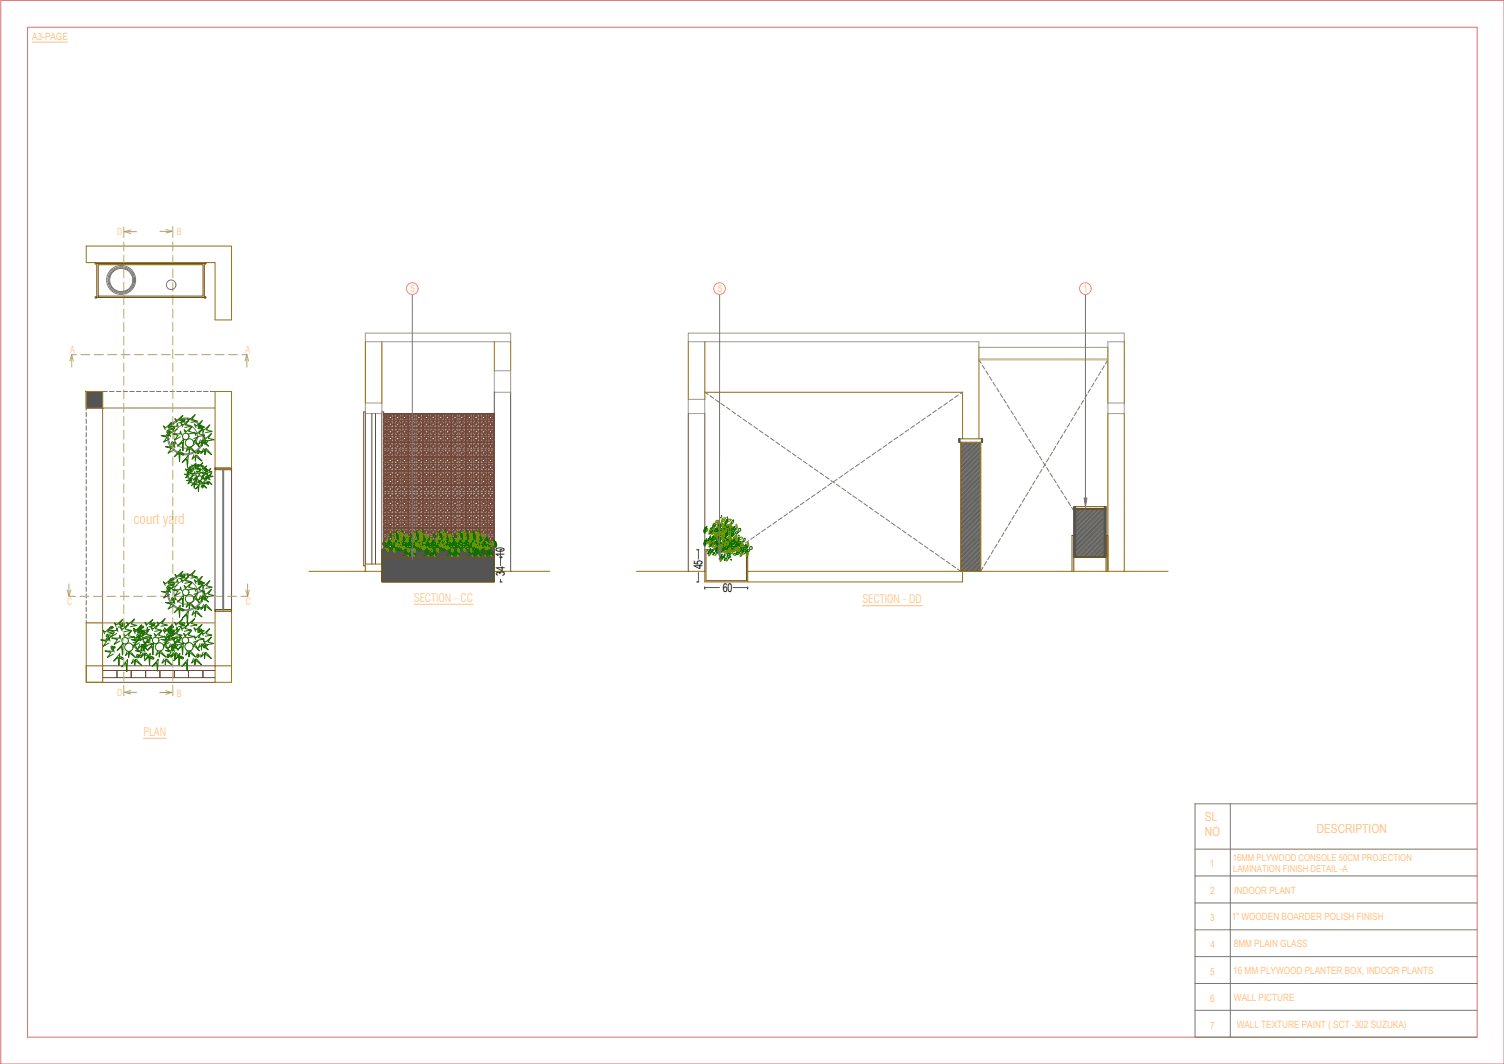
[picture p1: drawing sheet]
<svg xmlns="http://www.w3.org/2000/svg" width="420mm" height="297mm" viewBox="0 0 420 297" stroke-linecap="round" stroke-linejoin="round" font-family="sans-serif">
<defs><g id="words">
<text font-size="4" fill="#ffbf7f" x="37.3" y="146.3">court yard</text>
<g font-size="3.5" fill="#ffbf7f">
<text x="336.6" y="229.2">SL</text>
<text x="336.6" y="233.4">NO</text>
<text x="367.8" y="232.6">DESCRIPTION</text>
</g>
<g font-size="3.4">
<text x="141" y="155.5" transform="rotate(-90 141 155.5)">10</text>
<text x="141" y="160.8" transform="rotate(-90 141 160.8)">34</text>
<text x="196.3" y="159" transform="rotate(-90 196.3 159)">45</text>
<text x="201.9" y="165.2">60</text>
</g>
<g font-size="3.2" fill="#ffbf7f">
<text x="115.6" y="167.9">SECTION - CC</text>
<text x="240.9" y="168.3">SECTION - DD</text>
<text x="40" y="205.3">PLAN</text>
</g>
<g font-size="2.8" fill="#ffbf7f">
<text x="9" y="11.2">A3-PAGE</text>
<text x="114.6" y="81.6">5</text>
<text x="200.5" y="81.6">5</text>
<text x="302.6" y="81.6">1</text>
<text x="337.9" y="242.1">1</text>
<text x="338.1" y="249.6">2</text>
<text x="344.8" y="249.5">INDOOR PLANT</text>
<text x="338.1" y="257.1">3</text>
<text x="344.1" y="256.7">1&quot; WOODEN BOARDER POLISH FINISH</text>
<text x="338.2" y="264.6">4</text>
<text x="344.7" y="264.4">8MM PLAIN GLASS</text>
<text x="338.1" y="272.1">5</text>
<text x="344.5" y="271.9">16 MM PLYWOOD PLANTER BOX, INDOOR PLANTS</text>
<text x="338.1" y="279.6">6</text>
<text x="344.7" y="279.5">WALL PICTURE</text>
<text x="338.1" y="287.1">7</text>
<text x="345.5" y="287">WALL TEXTURE PAINT ( SCT -302 SUZUKA)</text>
</g>
<g font-size="2.7" fill="#ffbf7f">
<text x="32.7" y="65.7">D</text>
<text x="49.4" y="65.7">B</text>
<text x="19.6" y="98.5">A</text>
<text x="68.6" y="98.5">A</text>
<text x="18.8" y="168.9">C</text>
<text x="68.7" y="168.9">C</text>
<text x="32.7" y="194.2">D</text>
<text x="49.4" y="194.5">B</text>
<text x="344.4" y="240.4">16MM PLYWOOD CONSOLE 50CM PROJECTION</text>
<text x="344.5" y="243.6">LAMINATION FINISH DETAIL -A</text>
</g>
</g></defs>
<!-- layer: BNDRY LINE -->
<path d="M.2 .1h420v296.9h-420zM7.7 7.6h405v281.9h-405z" fill="none" stroke="#dd6e6e" stroke-width=".28"/>
<!-- layer: text -->
<path d="M9 11.8h9.9M115.6 168.7h16.6M240.9 169.1h16.7M40 206.1h6.4" fill="none" stroke="#ffbf7f" stroke-width=".28"/>
<!-- layer: WINDOW -->
<g fill="none" stroke="#724739" stroke-width=".28">
<path d="M102.1 115h-.5v43h.5M102.1 115.5v42M103.9 115.5v42M104.9 115.5v42M106.7 115.5v42M106.7 115h.5v38.5M107.2 115.7h.8v.7h-.3v-.4h-.5M107.2 117.6h.8v1.7M107.2 116.8h.2h-.2M107.2 118.7h.2h-.2M107.2 119.7h.8v.7h-.3v-.4h-.5M107.2 116.2h.2v.6"/>
<path d="M107.2 118.1h.2v.6M107.2 117h.5v-.3h.3v.7h-.8M107.2 117.9h.5v.4h.3M108 118.5h-.3v.4h-.5M108.2 115.7h.7v.3h-.4v.4h-.3zM108.2 116.7h.3v.3h.4v.4h-.7zM108.2 118.5h.3v.4h.4v.4M108.2 119.7h.7v.3h-.4v.4h-.3zM108.8 116.2h.5v.6h-.5zM108.8 118.1h.5v.6h-.5zM108.9 117.6v.3h-.4v.4h-.3M109.1 117.6v.3h.4v.4h.4"/>
<path d="M109.9 116.4h-.4v-.4h-.4v-.3h.8v3.6h-2.7M109.9 116.7h-.4v.3h-.4v.4h.8M109.9 117.6h-1.7v1.7M109.9 118.5h-.4v.4h-.4v.4M110.1 115.5h4v4h-4zM110.1 119.5h4v4h-4zM110.3 117.6h1.7v1.7M110.3 116.7h.3v.3h.4v.4h-.7M110.3 118.5h.3v.4h.4v.4M110.8 116.2h.6v.6h-.6zM110.8 118.1h.6v.6h-.6zM111 115.7v.3h-.4v.4h-.3"/>
<path d="M111 117.6v.3h-.4v.4h-.3M111 119.7v.3h-.4v.4h-.3M111.3 115.7v.3h.3v.4h.4v-.7h-1.7v3.6h3.6v-3.6h-.8v.3h.4v.4h.4M111.3 119.7v.3h.3v.4h.4v-.7h-1.7v3.6h3.6v-3.6h-.8v.3h.4v.4h.4M111.3 117h.3v-.3h.4v.7h-.7zM111.3 117.6v.3h.3v.4h.4M112 118.5h-.4v.4h-.3v.4M112.2 115.7h.7v.3h-.4v.4h-.3zM112.2 116.7h.3v.3h.4v.4h-.7zM112.2 118.5h.3v.4h.4v.4M112.2 119.7h.7v.3h-.4v.4h-.3zM112.7 116.2h.6v.6h-.6z"/>
<path d="M112.7 118.1h.6v.6h-.6zM112.9 117.6v.3h-.4v.4h-.3M113.1 117.6v.3h.4v.4h.4M113.9 116.7h-.4v.3h-.4v.4h.8M113.9 117.6h-1.7v1.7M113.9 118.5h-.4v.4h-.4v.4M114.1 115.5h4v4h-4zM114.1 119.5h4v4h-4zM114.3 117.6h1.7v1.7M114.3 116.7h.3v.3h.4v.4h-.7M114.3 118.5h.3v.4h.4v.4M114.9 116.2h.5v.6h-.5z"/>
<path d="M114.9 118.1h.5v.6h-.5zM115 115.7v.3h-.4v.4h-.3M115 117.6v.3h-.4v.4h-.3M115 119.7v.3h-.4v.4h-.3M115.2 115.7v.3h.5v.4h.3v-.7h-1.7v3.6h3.6v-3.6h-.8v.3h.4v.4h.4M115.2 119.7v.3h.5v.4h.3v-.7h-1.7v3.6h3.6v-3.6h-.8v.3h.4v.4h.4M115.2 117h.5v-.3h.3v.7h-.8zM115.2 117.6v.3h.5v.4h.3M116 118.5h-.3v.4h-.5v.4M116.2 115.7h.7v.3h-.4v.4h-.3zM116.2 116.7h.3v.3h.4v.4h-.7zM116.2 118.5h.3v.4h.4v.4"/>
<path d="M116.2 119.7h.7v.3h-.4v.4h-.3zM116.8 116.2h.5v.6h-.5zM116.8 118.1h.5v.6h-.5zM116.9 117.6v.3h-.4v.4h-.3M117.1 117.6v.3h.4v.4h.4M117.9 116.7h-.4v.3h-.4v.4h.8M117.9 117.6h-1.7v1.7M117.9 118.5h-.4v.4h-.4v.4M118.1 115.5h4v4h-4zM118.1 119.5h4v4h-4zM118.3 117.6h1.7v1.7M118.3 116.7h.3v.3h.4v.4h-.7"/>
<path d="M118.3 118.5h.3v.4h.4v.4M118.8 116.2h.6v.6h-.6zM118.8 118.1h.6v.6h-.6zM119 115.7v.3h-.4v.4h-.3M119 117.6v.3h-.4v.4h-.3M119 119.7v.3h-.4v.4h-.3M119.3 115.7v.3h.3v.4h.4v-.7h-1.7v3.6h3.6v-3.6h-.8v.3h.4v.4h.4M119.3 119.7v.3h.3v.4h.4v-.7h-1.7v3.6h3.6v-3.6h-.8v.3h.4v.4h.4M119.3 117h.3v-.3h.4v.7h-.7zM119.3 117.6v.3h.3v.4h.4M120 118.5h-.4v.4h-.3v.4M120.2 115.7h.7v.3h-.4v.4h-.3z"/>
<path d="M120.2 116.7h.3v.3h.4v.4h-.7zM120.2 118.5h.3v.4h.4v.4M120.2 119.7h.7v.3h-.4v.4h-.3zM120.7 116.2h.6v.6h-.6zM120.7 118.1h.6v.6h-.6zM120.9 117.6v.3h-.4v.4h-.3M121.1 117.6v.3h.4v.4h.4M121.9 116.7h-.4v.3h-.4v.4h.8M121.9 117.6h-1.7v1.7M121.9 118.5h-.4v.4h-.4v.4M122.1 115.5h4v4h-4zM122.1 119.5h4v4h-4z"/>
<path d="M122.3 117.6h1.7v1.7M122.3 116.7h.3v.3h.4v.4h-.7M122.3 118.5h.3v.4h.4v.4M122.9 116.2h.5v.6h-.5zM122.9 118.1h.5v.6h-.5zM123 115.7v.3h-.4v.4h-.3M123 117.6v.3h-.4v.4h-.3M123 119.7v.3h-.4v.4h-.3M123.2 115.7v.3h.4v.4h.4v-.7h-1.7v3.6h3.6v-3.6h-.8v.3h.4v.4h.4M123.2 119.7v.3h.4v.4h.4v-.7h-1.7v3.6h3.6v-3.6h-.8v.3h.4v.4h.4M123.2 117h.4v-.3h.4v.7h-.8zM123.2 117.6v.3h.4v.4h.4"/>
<path d="M124 118.5h-.4v.4h-.4v.4M124.2 115.7h.7v.3h-.4v.4h-.3zM124.2 116.7h.3v.3h.4v.4h-.7zM124.2 118.5h.3v.4h.4v.4M124.2 119.7h.7v.3h-.4v.4h-.3zM124.7 116.2h.6v.6h-.6zM124.7 118.1h.6v.6h-.6zM124.9 117.6v.3h-.4v.4h-.3M125.1 117.6v.3h.4v.4h.4M125.9 116.7h-.4v.3h-.4v.4h.8M125.9 117.6h-1.7v1.7M125.9 118.5h-.4v.4h-.4v.4"/>
<path d="M126.1 115.5h4v4h-4zM126.1 119.5h4v4h-4zM126.3 117.6h1.7v1.7M126.3 116.7h.3v.3h.4v.4h-.7M126.3 118.5h.3v.4h.4v.4M126.8 116.2h.6v.6h-.6zM126.8 118.1h.6v.6h-.6zM127 115.7v.3h-.4v.4h-.3M127 117.6v.3h-.4v.4h-.3M127 119.7v.3h-.4v.4h-.3M127.3 115.7v.3h.3v.4h.4v-.7h-1.7v3.6h3.6v-3.6h-.8v.3h.4v.4h.4M127.3 119.7v.3h.3v.4h.4v-.7h-1.7v3.6h3.6v-3.6h-.8v.3h.4v.4h.4"/>
<path d="M127.3 117h.3v-.3h.4v.7h-.7zM127.3 117.6v.3h.3v.4h.4M128 118.5h-.4v.4h-.3v.4M128.2 115.7h.7v.3h-.4v.4h-.3zM128.2 116.7h.3v.3h.4v.4h-.7zM128.2 118.5h.3v.4h.4v.4M128.2 119.7h.7v.3h-.4v.4h-.3zM128.7 116.2h.6v.6h-.6zM128.7 118.1h.6v.6h-.6zM128.9 117.6v.3h-.4v.4h-.3M129.1 117.6v.3h.4v.4h.4M129.9 116.7h-.4v.3h-.4v.4h.8"/>
<path d="M129.9 117.6h-1.7v1.7M129.9 118.5h-.4v.4h-.4v.4M130.1 115.5h4v4h-4zM130.1 119.5h4v4h-4zM130.3 117.6h1.7v1.7M130.3 116.7h.3v.3h.4v.4h-.7M130.3 118.5h.3v.4h.4v.4M130.9 116.2h.5v.6h-.5zM130.9 118.1h.5v.6h-.5zM131 115.7v.3h-.4v.4h-.3M131 117.6v.3h-.4v.4h-.3M131 119.7v.3h-.4v.4h-.3"/>
<path d="M131.2 115.7v.3h.4v.4h.4v-.7h-1.7v3.6h3.6v-3.6h-.8v.3h.4v.4h.4M131.2 119.7v.3h.4v.4h.4v-.7h-1.7v3.6h3.6v-3.6h-.8v.3h.4v.4h.4M131.2 117h.4v-.3h.4v.7h-.8zM131.2 117.6v.3h.4v.4h.4M132 118.5h-.4v.4h-.4v.4M132.2 115.7h.7v.3h-.4v.4h-.3zM132.2 116.7h.3v.3h.4v.4h-.7zM132.2 118.5h.3v.4h.4v.4M132.2 119.7h.7v.3h-.4v.4h-.3zM132.7 116.2h.7v.6h-.7zM132.7 118.1h.7v.6h-.7zM132.9 117.6v.3h-.4v.4h-.3"/>
<path d="M133.1 117.6v.3h.4v.4h.4M133.9 116.7h-.4v.3h-.4v.4h.8M133.9 117.6h-1.7v1.7M133.9 118.5h-.4v.4h-.4v.4M134.1 115.5h4v4h-4zM134.1 119.5h4v4h-4zM134.3 117.6h1.7v1.7M134.3 116.7h.3v.3h.4v.4h-.7M134.3 118.5h.3v.4h.4v.4M134.8 116.2h.6v.6h-.6zM134.8 118.1h.6v.6h-.6zM135 115.7v.3h-.4v.4h-.3"/>
<path d="M135 117.6v.3h-.4v.4h-.3M135 119.7v.3h-.4v.4h-.3M135.3 115.7v.3h.3v.4h.4v-.7h-1.7v3.6h3.6v-3.6h-.8v.3h.4v.4h.4M135.3 119.7v.3h.3v.4h.4v-.7h-1.7v3.6h3.6v-3.6h-.8v.3h.4v.4h.4M135.3 117h.3v-.3h.4v.7h-.7zM135.3 117.6v.3h.3v.4h.4M136 118.5h-.4v.4h-.3v.4M136.2 115.7h.7v.3h-.4v.4h-.3zM136.2 116.7h.3v.3h.4v.4h-.7zM136.2 119.7h.7v.3h-.4v.4h-.3zM136.2 118.5h.3v.4h.4v.4M136.7 116.2h.6v.6h-.6z"/>
<path d="M136.7 118.1h.6v.6h-.6zM136.9 117.6v.3h-.4v.4h-.3M137.1 117.6v.3h.4v.4h.4M137.9 116.7h-.4v.3h-.4v.4h.8M137.9 117.6h-1.7v1.7M137.9 118.5h-.4v.4h-.4v.4M138.1 115.5h-30.9h2.9v4h-2.9h2.9v4h-2.9h2.9v4h-2.9h2.9v4h-2.9h2.9v4h-2.9h2.9v4h-2.9h2.9v4h-2.9h2.9v4h-2.9h2.9v4h-2.9h2.9v2v-2h4v2v-2h4v2v-2h4v2v-2h4v2v-2h4v2v-2h4v2v-2h4v4M192.3 115.5v44M196.9 115.5v44M60.1 130.7v39.9M64.7 130.7v39.9M107.2 121.6h.8v1.7"/>
<path d="M107.2 120.8h.2h-.2M107.2 122.8h.2h-.2M107.2 123.7h.8v.7h-.3v-.4h-.5M107.2 125.6h.8v1.7M107.2 124.8h.2h-.2M107.2 126.7h.2h-.2M107.2 127.7h.8v.7h-.3v-.4h-.5M107.2 129.6h.8v1.7M107.2 128.8h.2h-.2M107.2 130.8h.2h-.2M107.2 131.7h.8v.7h-.3v-.4h-.5M107.2 133.6h.8v1.7"/>
<path d="M107.2 132.8h.2h-.2M107.2 134.7h.2h-.2M107.2 135.7h.8v.7h-.3v-.4h-.5M107.2 137.6h.8v1.7M107.2 136.8h.2h-.2M107.2 138.8h.2h-.2M107.2 139.7h.8v.7h-.3v-.4h-.5M107.2 120.3h.2v.5M107.2 122.1h.2v.7M107.2 124.2h.2v.6M107.2 126.1h.2v.6M107.2 128.3h.2v.5"/>
<path d="M107.2 130.1h.2v.7M107.2 132.2h.2v.6M107.2 134.1h.2v.6M107.2 136.2h.2v.6M107.2 138.1h.2v.7M107.2 121h.5v-.4h.3v.8h-.8M107.2 121.9h.5v.4h.3M107.2 125h.5v-.4h.3v.8h-.8M107.2 125.9h.5v.5h.3M107.2 129h.5v-.4h.3v.8h-.8M107.2 129.9h.5v.4h.3M107.2 133h.5v-.4h.3v.8h-.8"/>
<path d="M107.2 133.9h.5v.5h.3M107.2 137h.5v-.4h.3v.8h-.8M107.2 138h.5v.3h.3M108 122.5h-.3v.4h-.5M108 126.5h-.3v.4h-.5M108 130.5h-.3v.4h-.5M108 134.5h-.3v.4h-.5M108 138.5h-.3v.4h-.5M108.2 120.6h.3v.4h.4v.4h-.7zM108.2 122.5h.3v.4h.4v.4M108.2 123.7h.7v.3h-.4v.4h-.3zM108.2 124.6h.3v.4h.4v.4h-.7z"/>
<path d="M108.2 126.5h.3v.4h.4v.4M108.2 127.7h.7v.3h-.4v.4h-.3zM108.2 128.6h.3v.4h.4v.4h-.7zM108.2 130.5h.3v.4h.4v.4M108.2 131.7h.7v.3h-.4v.4h-.3zM108.2 132.6h.3v.4h.4v.4h-.7zM108.2 134.5h.3v.4h.4v.4M108.2 135.7h.7v.3h-.4v.4h-.3zM108.2 136.6h.3v.4h.4v.4h-.7zM108.2 138.5h.3v.4h.4v.4M108.2 139.7h.7v.3h-.4v.4h-.3zM108.8 120.3h.5v.5h-.5z"/>
<path d="M108.8 122.1h.5v.7h-.5zM108.8 124.2h.5v.6h-.5zM108.8 126.1h.5v.6h-.5zM108.8 128.3h.5v.5h-.5zM108.8 130.1h.5v.7h-.5zM108.8 132.2h.5v.6h-.5zM108.8 134.1h.5v.6h-.5zM108.8 136.2h.5v.6h-.5zM108.8 138.1h.5v.7h-.5zM108.9 121.6v.3h-.4v.4h-.3M108.9 125.6v.3h-.4v.5h-.3M108.9 129.6v.3h-.4v.4h-.3"/>
<path d="M108.9 133.6v.3h-.4v.5h-.3M108.9 137.6v.4h-.4v.3h-.3M109.1 121.6v.3h.4v.4h.4M109.1 125.6v.3h.4v.5h.4M109.1 129.6v.3h.4v.4h.4M109.1 133.6v.3h.4v.5h.4M109.1 137.6v.4h.4v.3h.4M109.9 120.4h-.4v-.4h-.4v-.3h.8v3.6h-2.7M109.9 124.4h-.4v-.4h-.4v-.3h.8v3.6h-2.7M109.9 128.4h-.4v-.4h-.4v-.3h.8v3.6h-2.7M109.9 132.4h-.4v-.4h-.4v-.3h.8v3.6h-2.7M109.9 136.4h-.4v-.4h-.4v-.3h.8v3.6h-2.7"/>
<path d="M109.9 120.6h-.4v.4h-.4v.4h.8M109.9 121.6h-1.7v1.7M109.9 122.5h-.4v.4h-.4v.4M109.9 124.6h-.4v.4h-.4v.4h.8M109.9 125.6h-1.7v1.7M109.9 126.5h-.4v.4h-.4v.4M109.9 128.6h-.4v.4h-.4v.4h.8M109.9 129.6h-1.7v1.7M109.9 130.5h-.4v.4h-.4v.4M109.9 132.6h-.4v.4h-.4v.4h.8M109.9 133.6h-1.7v1.7M109.9 134.5h-.4v.4h-.4v.4"/>
<path d="M109.9 136.6h-.4v.4h-.4v.4h.8M109.9 137.6h-1.7v1.7M109.9 138.5h-.4v.4h-.4v.4M110.1 123.5h4v4h-4zM110.1 127.5h4v4h-4zM110.1 131.5h4v4h-4zM110.1 135.5h4v4h-4zM110.1 139.5h4v4h-4zM110.3 121.6h1.7v1.7M110.3 125.6h1.7v1.7M110.3 129.6h1.7v1.7M110.3 133.6h1.7v1.7"/>
<path d="M110.3 137.6h1.7v1.7M110.3 120.6h.3v.4h.4v.4h-.7M110.3 122.5h.3v.4h.4v.4M110.3 124.6h.3v.4h.4v.4h-.7M110.3 126.5h.3v.4h.4v.4M110.3 128.6h.3v.4h.4v.4h-.7M110.3 130.5h.3v.4h.4v.4M110.3 132.6h.3v.4h.4v.4h-.7M110.3 134.5h.3v.4h.4v.4M110.3 136.6h.3v.4h.4v.4h-.7M110.3 138.5h.3v.4h.4v.4M110.8 120.3h.6v.5h-.6z"/>
<path d="M110.8 122.1h.6v.7h-.6zM110.8 124.2h.6v.6h-.6zM110.8 126.1h.6v.6h-.6zM110.8 128.3h.6v.5h-.6zM110.8 130.1h.6v.7h-.6zM110.8 132.2h.6v.6h-.6zM110.8 134.1h.6v.6h-.6zM110.8 136.2h.6v.6h-.6zM110.8 138.1h.6v.7h-.6zM111 121.6v.3h-.4v.4h-.3M111 123.7v.3h-.4v.4h-.3M111 125.6v.3h-.4v.5h-.3"/>
<path d="M111 127.7v.3h-.4v.4h-.3M111 129.6v.3h-.4v.4h-.3M111 131.7v.3h-.4v.4h-.3M111 133.6v.3h-.4v.5h-.3M111 135.7v.3h-.4v.4h-.3M111 137.6v.4h-.4v.3h-.3M111 139.7v.3h-.4v.4h-.3M111.3 123.7v.3h.3v.4h.4v-.7h-1.7v3.6h3.6v-3.6h-.8v.3h.4v.4h.4M111.3 127.7v.3h.3v.4h.4v-.7h-1.7v3.6h3.6v-3.6h-.8v.3h.4v.4h.4M111.3 131.7v.3h.3v.4h.4v-.7h-1.7v3.6h3.6v-3.6h-.8v.3h.4v.4h.4M111.3 135.7v.3h.3v.4h.4v-.7h-1.7v3.6h3.6v-3.6h-.8v.3h.4v.4h.4M111.3 139.7v.3h.3v.4h.4v-.7h-1.7v3.6h3.6v-3.6h-.8v.3h.4v.4h.4"/>
<path d="M111.3 121h.3v-.4h.4v.8h-.7zM111.3 121.6v.3h.3v.4h.4M111.3 125.6v.3h.3v.5h.4M111.3 129h.3v-.4h.4v.8h-.7zM111.3 129.6v.3h.3v.4h.4M111.3 133.6v.3h.3v.5h.4M111.3 137h.3v-.4h.4v.8h-.7zM111.3 137.6v.4h.3v.3h.4M111.6 124.6h.4v.8h-.7v-.4h.3zM111.6 132.6h.4v.8h-.7v-.4h.3zM112 122.5h-.4v.4h-.3v.4M112 126.5h-.4v.4h-.3v.4"/>
<path d="M112 130.5h-.4v.4h-.3v.4M112 134.5h-.4v.4h-.3v.4M112 138.5h-.4v.4h-.3v.4M112.2 120.6h.3v.4h.4v.4h-.7zM112.2 122.5h.3v.4h.4v.4M112.2 123.7h.7v.3h-.4v.4h-.3zM112.2 124.6h.3v.4h.4v.4h-.7zM112.2 126.5h.3v.4h.4v.4M112.2 127.7h.7v.3h-.4v.4h-.3zM112.2 128.6h.3v.4h.4v.4h-.7zM112.2 130.5h.3v.4h.4v.4M112.2 131.7h.7v.3h-.4v.4h-.3z"/>
<path d="M112.2 132.6h.3v.4h.4v.4h-.7zM112.2 134.5h.3v.4h.4v.4M112.2 135.7h.7v.3h-.4v.4h-.3zM112.2 136.6h.3v.4h.4v.4h-.7zM112.2 138.5h.3v.4h.4v.4M112.2 139.7h.7v.3h-.4v.4h-.3zM112.7 120.3h.6v.5h-.6zM112.7 122.1h.6v.7h-.6zM112.7 124.2h.6v.6h-.6zM112.7 126.1h.6v.6h-.6zM112.7 128.3h.6v.5h-.6zM112.7 130.1h.6v.7h-.6z"/>
<path d="M112.7 132.2h.6v.6h-.6zM112.7 134.1h.6v.6h-.6zM112.7 136.2h.6v.6h-.6zM112.7 138.1h.6v.7h-.6zM112.9 121.6v.3h-.4v.4h-.3M112.9 125.6v.3h-.4v.5h-.3M112.9 129.6v.3h-.4v.4h-.3M112.9 133.6v.3h-.4v.5h-.3M112.9 137.6v.4h-.4v.3h-.3M113.1 121.6v.3h.4v.4h.4M113.1 125.6v.3h.4v.5h.4M113.1 129.6v.3h.4v.4h.4"/>
<path d="M113.1 133.6v.3h.4v.5h.4M113.1 137.6v.4h.4v.3h.4M113.9 120.6h-.4v.4h-.4v.4h.8M113.9 121.6h-1.7v1.7M113.9 122.5h-.4v.4h-.4v.4M113.9 124.6h-.4v.4h-.4v.4h.8M113.9 125.6h-1.7v1.7M113.9 126.5h-.4v.4h-.4v.4M113.9 128.6h-.4v.4h-.4v.4h.8M113.9 129.6h-1.7v1.7M113.9 130.5h-.4v.4h-.4v.4M113.9 132.6h-.4v.4h-.4v.4h.8"/>
<path d="M113.9 133.6h-1.7v1.7M113.9 134.5h-.4v.4h-.4v.4M113.9 136.6h-.4v.4h-.4v.4h.8M113.9 137.6h-1.7v1.7M113.9 138.5h-.4v.4h-.4v.4M114.1 123.5h4v4h-4zM114.1 127.5h4v4h-4zM114.1 131.5h4v4h-4zM114.1 135.5h4v4h-4zM114.1 139.5h4v4h-4zM114.3 121.6h1.7v1.7M114.3 125.6h1.7v1.7"/>
<path d="M114.3 129.6h1.7v1.7M114.3 133.6h1.7v1.7M114.3 137.6h1.7v1.7M114.3 120.6h.3v.4h.4v.4h-.7M114.3 122.5h.3v.4h.4v.4M114.3 124.6h.3v.4h.4v.4h-.7M114.3 126.5h.3v.4h.4v.4M114.3 128.6h.3v.4h.4v.4h-.7M114.3 130.5h.3v.4h.4v.4M114.3 132.6h.3v.4h.4v.4h-.7M114.3 134.5h.3v.4h.4v.4M114.3 136.6h.3v.4h.4v.4h-.7"/>
<path d="M114.3 138.5h.3v.4h.4v.4M114.9 120.3h.5v.5h-.5zM114.9 122.1h.5v.7h-.5zM114.9 124.2h.5v.6h-.5zM114.9 126.1h.5v.6h-.5zM114.9 128.3h.5v.5h-.5zM114.9 130.1h.5v.7h-.5zM114.9 132.2h.5v.6h-.5zM114.9 134.1h.5v.6h-.5zM114.9 136.2h.5v.6h-.5zM114.9 138.1h.5v.7h-.5zM115 121.6v.3h-.4v.4h-.3"/>
<path d="M115 123.7v.3h-.4v.4h-.3M115 125.6v.3h-.4v.5h-.3M115 127.7v.3h-.4v.4h-.3M115 129.6v.3h-.4v.4h-.3M115 131.7v.3h-.4v.4h-.3M115 133.6v.3h-.4v.5h-.3M115 135.7v.3h-.4v.4h-.3M115 137.6v.4h-.4v.3h-.3M115 139.7v.3h-.4v.4h-.3M115.2 123.7v.3h.5v.4h.3v-.7h-1.7v3.6h3.6v-3.6h-.8v.3h.4v.4h.4M115.2 127.7v.3h.5v.4h.3v-.7h-1.7v3.6h3.6v-3.6h-.8v.3h.4v.4h.4M115.2 131.7v.3h.5v.4h.3v-.7h-1.7v3.6h3.6v-3.6h-.8v.3h.4v.4h.4"/>
<path d="M115.2 135.7v.3h.5v.4h.3v-.7h-1.7v3.6h3.6v-3.6h-.8v.3h.4v.4h.4M115.2 139.7v.3h.5v.4h.3v-.7h-1.7v3.6h3.6v-3.6h-.8v.3h.4v.4h.4M115.2 121h.5v-.4h.3v.8h-.8zM115.2 121.6v.3h.5v.4h.3M115.2 125.6v.3h.5v.5h.3M115.2 129h.5v-.4h.3v.8h-.8zM115.2 129.6v.3h.5v.4h.3M115.2 133h.5v-.4h.3v.8h-.8zM115.2 133.6v.3h.5v.5h.3M115.2 137h.5v-.4h.3v.8h-.8zM115.2 137.6v.4h.5v.3h.3M115.7 124.6h.3v.8h-.8v-.4h.5z"/>
<path d="M116 122.5h-.3v.4h-.5v.4M116 126.5h-.3v.4h-.5v.4M116 130.5h-.3v.4h-.5v.4M116 134.5h-.3v.4h-.5v.4M116 138.5h-.3v.4h-.5v.4M116.2 120.6h.3v.4h.4v.4h-.7zM116.2 122.5h.3v.4h.4v.4M116.2 123.7h.7v.3h-.4v.4h-.3zM116.2 124.6h.3v.4h.4v.4h-.7zM116.2 126.5h.3v.4h.4v.4M116.2 127.7h.7v.3h-.4v.4h-.3zM116.2 128.6h.3v.4h.4v.4h-.7z"/>
<path d="M116.2 130.5h.3v.4h.4v.4M116.2 131.7h.7v.3h-.4v.4h-.3zM116.2 132.6h.3v.4h.4v.4h-.7zM116.2 134.5h.3v.4h.4v.4M116.2 135.7h.7v.3h-.4v.4h-.3zM116.2 136.6h.3v.4h.4v.4h-.7zM116.2 138.5h.3v.4h.4v.4M116.2 139.7h.7v.3h-.4v.4h-.3zM116.8 120.3h.5v.5h-.5zM116.8 122.1h.5v.7h-.5zM116.8 124.2h.5v.6h-.5zM116.8 126.1h.5v.6h-.5z"/>
<path d="M116.8 128.3h.5v.5h-.5zM116.8 130.1h.5v.7h-.5zM116.8 132.2h.5v.6h-.5zM116.8 134.1h.5v.6h-.5zM116.8 136.2h.5v.6h-.5zM116.8 138.1h.5v.7h-.5zM116.9 121.6v.3h-.4v.4h-.3M116.9 125.6v.3h-.4v.5h-.3M116.9 129.6v.3h-.4v.4h-.3M116.9 133.6v.3h-.4v.5h-.3M116.9 137.6v.4h-.4v.3h-.3M117.1 121.6v.3h.4v.4h.4"/>
<path d="M117.1 125.6v.3h.4v.5h.4M117.1 129.6v.3h.4v.4h.4M117.1 133.6v.3h.4v.5h.4M117.1 137.6v.4h.4v.3h.4M117.9 120.6h-.4v.4h-.4v.4h.8M117.9 121.6h-1.7v1.7M117.9 122.5h-.4v.4h-.4v.4M117.9 124.6h-.4v.4h-.4v.4h.8M117.9 125.6h-1.7v1.7M117.9 126.5h-.4v.4h-.4v.4M117.9 128.6h-.4v.4h-.4v.4h.8M117.9 129.6h-1.7v1.7"/>
<path d="M117.9 130.5h-.4v.4h-.4v.4M117.9 132.6h-.4v.4h-.4v.4h.8M117.9 133.6h-1.7v1.7M117.9 134.5h-.4v.4h-.4v.4M117.9 136.6h-.4v.4h-.4v.4h.8M117.9 137.6h-1.7v1.7M117.9 138.5h-.4v.4h-.4v.4M118.1 123.5h4v4h-4zM118.1 127.5h4v4h-4zM118.1 131.5h4v4h-4zM118.1 135.5h4v4h-4zM118.1 139.5h4v4h-4z"/>
<path d="M118.3 121.6h1.7v1.7M118.3 125.6h1.7v1.7M118.3 129.6h1.7v1.7M118.3 133.6h1.7v1.7M118.3 137.6h1.7v1.7M118.3 120.6h.3v.4h.4v.4h-.7M118.3 122.5h.3v.4h.4v.4M118.3 124.6h.3v.4h.4v.4h-.7M118.3 126.5h.3v.4h.4v.4M118.3 128.6h.3v.4h.4v.4h-.7M118.3 130.5h.3v.4h.4v.4M118.3 132.6h.3v.4h.4v.4h-.7"/>
<path d="M118.3 134.5h.3v.4h.4v.4M118.3 136.6h.3v.4h.4v.4h-.7M118.3 138.5h.3v.4h.4v.4M118.8 120.3h.6v.5h-.6zM118.8 122.1h.6v.7h-.6zM118.8 124.2h.6v.6h-.6zM118.8 126.1h.6v.6h-.6zM118.8 128.3h.6v.5h-.6zM118.8 130.1h.6v.7h-.6zM118.8 132.2h.6v.6h-.6zM118.8 134.1h.6v.6h-.6zM118.8 136.2h.6v.6h-.6z"/>
<path d="M118.8 138.1h.6v.7h-.6zM119 121.6v.3h-.4v.4h-.3M119 123.7v.3h-.4v.4h-.3M119 125.6v.3h-.4v.5h-.3M119 127.7v.3h-.4v.4h-.3M119 129.6v.3h-.4v.4h-.3M119 131.7v.3h-.4v.4h-.3M119 133.6v.3h-.4v.5h-.3M119 135.7v.3h-.4v.4h-.3M119 137.6v.4h-.4v.3h-.3M119 139.7v.3h-.4v.4h-.3M119.3 123.7v.3h.3v.4h.4v-.7h-1.7v3.6h3.6v-3.6h-.8v.3h.4v.4h.4"/>
<path d="M119.3 127.7v.3h.3v.4h.4v-.7h-1.7v3.6h3.6v-3.6h-.8v.3h.4v.4h.4M119.3 131.7v.3h.3v.4h.4v-.7h-1.7v3.6h3.6v-3.6h-.8v.3h.4v.4h.4M119.3 135.7v.3h.3v.4h.4v-.7h-1.7v3.6h3.6v-3.6h-.8v.3h.4v.4h.4M119.3 139.7v.3h.3v.4h.4v-.7h-1.7v3.6h3.6v-3.6h-.8v.3h.4v.4h.4M119.3 121h.3v-.4h.4v.8h-.7zM119.3 121.6v.3h.3v.4h.4M119.3 125.6v.3h.3v.5h.4M119.3 129h.3v-.4h.4v.8h-.7zM119.3 129.6v.3h.3v.4h.4M119.3 133.6v.3h.3v.5h.4M119.3 137h.3v-.4h.4v.8h-.7zM119.3 137.6v.4h.3v.3h.4"/>
<path d="M119.6 124.6h.4v.8h-.7v-.4h.3zM119.6 132.6h.4v.8h-.7v-.4h.3zM120 122.5h-.4v.4h-.3v.4M120 126.5h-.4v.4h-.3v.4M120 130.5h-.4v.4h-.3v.4M120 134.5h-.4v.4h-.3v.4M120 138.5h-.4v.4h-.3v.4M120.2 120.6h.3v.4h.4v.4h-.7zM120.2 122.5h.3v.4h.4v.4M120.2 123.7h.7v.3h-.4v.4h-.3zM120.2 124.6h.3v.4h.4v.4h-.7zM120.2 126.5h.3v.4h.4v.4"/>
<path d="M120.2 127.7h.7v.3h-.4v.4h-.3zM120.2 128.6h.3v.4h.4v.4h-.7zM120.2 130.5h.3v.4h.4v.4M120.2 131.7h.7v.3h-.4v.4h-.3zM120.2 132.6h.3v.4h.4v.4h-.7zM120.2 134.5h.3v.4h.4v.4M120.2 135.7h.7v.3h-.4v.4h-.3zM120.2 136.6h.3v.4h.4v.4h-.7zM120.2 138.5h.3v.4h.4v.4M120.2 139.7h.7v.3h-.4v.4h-.3zM120.7 120.3h.6v.5h-.6zM120.7 122.1h.6v.7h-.6z"/>
<path d="M120.7 124.2h.6v.6h-.6zM120.7 126.1h.6v.6h-.6zM120.7 128.3h.6v.5h-.6zM120.7 130.1h.6v.7h-.6zM120.7 132.2h.6v.6h-.6zM120.7 134.1h.6v.6h-.6zM120.7 136.2h.6v.6h-.6zM120.7 138.1h.6v.7h-.6zM120.9 121.6v.3h-.4v.4h-.3M120.9 125.6v.3h-.4v.5h-.3M120.9 129.6v.3h-.4v.4h-.3M120.9 133.6v.3h-.4v.5h-.3"/>
<path d="M120.9 137.6v.4h-.4v.3h-.3M121.1 121.6v.3h.4v.4h.4M121.1 125.6v.3h.4v.5h.4M121.1 129.6v.3h.4v.4h.4M121.1 133.6v.3h.4v.5h.4M121.1 137.6v.4h.4v.3h.4M121.9 120.6h-.4v.4h-.4v.4h.8M121.9 121.6h-1.7v1.7M121.9 122.5h-.4v.4h-.4v.4M121.9 124.6h-.4v.4h-.4v.4h.8M121.9 125.6h-1.7v1.7M121.9 126.5h-.4v.4h-.4v.4"/>
<path d="M121.9 128.6h-.4v.4h-.4v.4h.8M121.9 129.6h-1.7v1.7M121.9 130.5h-.4v.4h-.4v.4M121.9 132.6h-.4v.4h-.4v.4h.8M121.9 133.6h-1.7v1.7M121.9 134.5h-.4v.4h-.4v.4M121.9 136.6h-.4v.4h-.4v.4h.8M121.9 137.6h-1.7v1.7M121.9 138.5h-.4v.4h-.4v.4M122.1 123.5h4v4h-4zM122.1 127.5h4v4h-4zM122.1 131.5h4v4h-4z"/>
<path d="M122.1 135.5h4v4h-4zM122.1 139.5h4v4h-4zM122.3 121.6h1.7v1.7M122.3 125.6h1.7v1.7M122.3 129.6h1.7v1.7M122.3 133.6h1.7v1.7M122.3 137.6h1.7v1.7M122.3 120.6h.3v.4h.4v.4h-.7M122.3 122.5h.3v.4h.4v.4M122.3 124.6h.3v.4h.4v.4h-.7M122.3 126.5h.3v.4h.4v.4M122.3 128.6h.3v.4h.4v.4h-.7"/>
<path d="M122.3 130.5h.3v.4h.4v.4M122.3 132.6h.3v.4h.4v.4h-.7M122.3 134.5h.3v.4h.4v.4M122.3 136.6h.3v.4h.4v.4h-.7M122.3 138.5h.3v.4h.4v.4M122.9 120.3h.5v.5h-.5zM122.9 122.1h.5v.7h-.5zM122.9 124.2h.5v.6h-.5zM122.9 126.1h.5v.6h-.5zM122.9 128.3h.5v.5h-.5zM122.9 130.1h.5v.7h-.5zM122.9 132.2h.5v.6h-.5z"/>
<path d="M122.9 134.1h.5v.6h-.5zM122.9 136.2h.5v.6h-.5zM122.9 138.1h.5v.7h-.5zM123 121.6v.3h-.4v.4h-.3M123 123.7v.3h-.4v.4h-.3M123 125.6v.3h-.4v.5h-.3M123 127.7v.3h-.4v.4h-.3M123 129.6v.3h-.4v.4h-.3M123 131.7v.3h-.4v.4h-.3M123 133.6v.3h-.4v.5h-.3M123 135.7v.3h-.4v.4h-.3M123 137.6v.4h-.4v.3h-.3"/>
<path d="M123 139.7v.3h-.4v.4h-.3M123.2 123.7v.3h.4v.4h.4v-.7h-1.7v3.6h3.6v-3.6h-.8v.3h.4v.4h.4M123.2 127.7v.3h.4v.4h.4v-.7h-1.7v3.6h3.6v-3.6h-.8v.3h.4v.4h.4M123.2 131.7v.3h.4v.4h.4v-.7h-1.7v3.6h3.6v-3.6h-.8v.3h.4v.4h.4M123.2 135.7v.3h.4v.4h.4v-.7h-1.7v3.6h3.6v-3.6h-.8v.3h.4v.4h.4M123.2 139.7v.3h.4v.4h.4v-.7h-1.7v3.6h3.6v-3.6h-.8v.3h.4v.4h.4M123.2 121h.4v-.4h.4v.8h-.8zM123.2 121.6v.3h.4v.4h.4M123.2 125.6v.3h.4v.5h.4M123.2 129.6v.3h.4v.4h.4M123.2 133.6v.3h.4v.5h.4M123.2 137h.4v-.4h.4v.8h-.8z"/>
<path d="M123.2 137.6v.4h.4v.3h.4M123.6 124.6h.4v.8h-.8v-.4h.4zM123.6 128.6h.4v.8h-.8v-.4h.4zM123.6 132.6h.4v.8h-.8v-.4h.4zM124 122.5h-.4v.4h-.4v.4M124 126.5h-.4v.4h-.4v.4M124 130.5h-.4v.4h-.4v.4M124 134.5h-.4v.4h-.4v.4M124 138.5h-.4v.4h-.4v.4M124.2 120.6h.3v.4h.4v.4h-.7zM124.2 122.5h.3v.4h.4v.4M124.2 123.7h.7v.3h-.4v.4h-.3z"/>
<path d="M124.2 124.6h.3v.4h.4v.4h-.7zM124.2 126.5h.3v.4h.4v.4M124.2 127.7h.7v.3h-.4v.4h-.3zM124.2 128.6h.3v.4h.4v.4h-.7zM124.2 130.5h.3v.4h.4v.4M124.2 131.7h.7v.3h-.4v.4h-.3zM124.2 132.6h.3v.4h.4v.4h-.7zM124.2 134.5h.3v.4h.4v.4M124.2 135.7h.7v.3h-.4v.4h-.3zM124.2 136.6h.3v.4h.4v.4h-.7zM124.2 138.5h.3v.4h.4v.4M124.2 139.7h.7v.3h-.4v.4h-.3z"/>
<path d="M124.7 120.3h.6v.5h-.6zM124.7 122.1h.6v.7h-.6zM124.7 124.2h.6v.6h-.6zM124.7 126.1h.6v.6h-.6zM124.7 128.3h.6v.5h-.6zM124.7 130.1h.6v.7h-.6zM124.7 132.2h.6v.6h-.6zM124.7 134.1h.6v.6h-.6zM124.7 136.2h.6v.6h-.6zM124.7 138.1h.6v.7h-.6zM124.9 121.6v.3h-.4v.4h-.3M124.9 125.6v.3h-.4v.5h-.3"/>
<path d="M124.9 129.6v.3h-.4v.4h-.3M124.9 133.6v.3h-.4v.5h-.3M124.9 137.6v.4h-.4v.3h-.3M125.1 121.6v.3h.4v.4h.4M125.1 125.6v.3h.4v.5h.4M125.1 129.6v.3h.4v.4h.4M125.1 133.6v.3h.4v.5h.4M125.1 137.6v.4h.4v.3h.4M125.9 120.6h-.4v.4h-.4v.4h.8M125.9 121.6h-1.7v1.7M125.9 122.5h-.4v.4h-.4v.4M125.9 124.6h-.4v.4h-.4v.4h.8"/>
<path d="M125.9 125.6h-1.7v1.7M125.9 126.5h-.4v.4h-.4v.4M125.9 128.6h-.4v.4h-.4v.4h.8M125.9 129.6h-1.7v1.7M125.9 130.5h-.4v.4h-.4v.4M125.9 132.6h-.4v.4h-.4v.4h.8M125.9 133.6h-1.7v1.7M125.9 134.5h-.4v.4h-.4v.4M125.9 136.6h-.4v.4h-.4v.4h.8M125.9 137.6h-1.7v1.7M125.9 138.5h-.4v.4h-.4v.4M126.1 123.5h4v4h-4z"/>
<path d="M126.1 127.5h4v4h-4zM126.1 131.5h4v4h-4zM126.1 135.5h4v4h-4zM126.1 139.5h4v4h-4zM126.3 121.6h1.7v1.7M126.3 125.6h1.7v1.7M126.3 129.6h1.7v1.7M126.3 133.6h1.7v1.7M126.3 137.6h1.7v1.7M126.3 120.6h.3v.4h.4v.4h-.7M126.3 122.5h.3v.4h.4v.4M126.3 124.6h.3v.4h.4v.4h-.7"/>
<path d="M126.3 126.5h.3v.4h.4v.4M126.3 128.6h.3v.4h.4v.4h-.7M126.3 130.5h.3v.4h.4v.4M126.3 132.6h.3v.4h.4v.4h-.7M126.3 134.5h.3v.4h.4v.4M126.3 136.6h.3v.4h.4v.4h-.7M126.3 138.5h.3v.4h.4v.4M126.8 120.3h.6v.5h-.6zM126.8 122.1h.6v.7h-.6zM126.8 124.2h.6v.6h-.6zM126.8 126.1h.6v.6h-.6zM126.8 128.3h.6v.5h-.6z"/>
<path d="M126.8 130.1h.6v.7h-.6zM126.8 132.2h.6v.6h-.6zM126.8 134.1h.6v.6h-.6zM126.8 136.2h.6v.6h-.6zM126.8 138.1h.6v.7h-.6zM127 121.6v.3h-.4v.4h-.3M127 123.7v.3h-.4v.4h-.3M127 125.6v.3h-.4v.5h-.3M127 127.7v.3h-.4v.4h-.3M127 129.6v.3h-.4v.4h-.3M127 131.7v.3h-.4v.4h-.3M127 133.6v.3h-.4v.5h-.3"/>
<path d="M127 135.7v.3h-.4v.4h-.3M127 137.6v.4h-.4v.3h-.3M127 139.7v.3h-.4v.4h-.3M127.3 123.7v.3h.3v.4h.4v-.7h-1.7v3.6h3.6v-3.6h-.8v.3h.4v.4h.4M127.3 127.7v.3h.3v.4h.4v-.7h-1.7v3.6h3.6v-3.6h-.8v.3h.4v.4h.4M127.3 131.7v.3h.3v.4h.4v-.7h-1.7v3.6h3.6v-3.6h-.8v.3h.4v.4h.4M127.3 135.7v.3h.3v.4h.4v-.7h-1.7v3.6h3.6v-3.6h-.8v.3h.4v.4h.4M127.3 139.7v.3h.3v.4h.4v-.7h-1.7v3.6h3.6v-3.6h-.8v.3h.4v.4h.4M127.3 121h.3v-.4h.4v.8h-.7zM127.3 121.6v.3h.3v.4h.4M127.3 125.6v.3h.3v.5h.4M127.3 129h.3v-.4h.4v.8h-.7z"/>
<path d="M127.3 129.6v.3h.3v.4h.4M127.3 133.6v.3h.3v.5h.4M127.3 137h.3v-.4h.4v.8h-.7zM127.3 137.6v.4h.3v.3h.4M127.6 124.6h.4v.8h-.7v-.4h.3zM127.6 132.6h.4v.8h-.7v-.4h.3zM128 122.5h-.4v.4h-.3v.4M128 126.5h-.4v.4h-.3v.4M128 130.5h-.4v.4h-.3v.4M128 134.5h-.4v.4h-.3v.4M128 138.5h-.4v.4h-.3v.4M128.2 120.6h.3v.4h.4v.4h-.7z"/>
<path d="M128.2 122.5h.3v.4h.4v.4M128.2 123.7h.7v.3h-.4v.4h-.3zM128.2 124.6h.3v.4h.4v.4h-.7zM128.2 126.5h.3v.4h.4v.4M128.2 127.7h.7v.3h-.4v.4h-.3zM128.2 128.6h.3v.4h.4v.4h-.7zM128.2 130.5h.3v.4h.4v.4M128.2 131.7h.7v.3h-.4v.4h-.3zM128.2 132.6h.3v.4h.4v.4h-.7zM128.2 134.5h.3v.4h.4v.4M128.2 135.7h.7v.3h-.4v.4h-.3zM128.2 136.6h.3v.4h.4v.4h-.7z"/>
<path d="M128.2 138.5h.3v.4h.4v.4M128.2 139.7h.7v.3h-.4v.4h-.3zM128.7 120.3h.6v.5h-.6zM128.7 122.1h.6v.7h-.6zM128.7 124.2h.6v.6h-.6zM128.7 126.1h.6v.6h-.6zM128.7 128.3h.6v.5h-.6zM128.7 130.1h.6v.7h-.6zM128.7 132.2h.6v.6h-.6zM128.7 134.1h.6v.6h-.6zM128.7 136.2h.6v.6h-.6zM128.7 138.1h.6v.7h-.6z"/>
<path d="M128.9 121.6v.3h-.4v.4h-.3M128.9 125.6v.3h-.4v.5h-.3M128.9 129.6v.3h-.4v.4h-.3M128.9 133.6v.3h-.4v.5h-.3M128.9 137.6v.4h-.4v.3h-.3M129.1 121.6v.3h.4v.4h.4M129.1 125.6v.3h.4v.5h.4M129.1 129.6v.3h.4v.4h.4M129.1 133.6v.3h.4v.5h.4M129.1 137.6v.4h.4v.3h.4M129.9 120.6h-.4v.4h-.4v.4h.8M129.9 121.6h-1.7v1.7"/>
<path d="M129.9 122.5h-.4v.4h-.4v.4M129.9 124.6h-.4v.4h-.4v.4h.8M129.9 125.6h-1.7v1.7M129.9 126.5h-.4v.4h-.4v.4M129.9 128.6h-.4v.4h-.4v.4h.8M129.9 129.6h-1.7v1.7M129.9 130.5h-.4v.4h-.4v.4M129.9 132.6h-.4v.4h-.4v.4h.8M129.9 133.6h-1.7v1.7M129.9 134.5h-.4v.4h-.4v.4M129.9 136.6h-.4v.4h-.4v.4h.8M129.9 137.6h-1.7v1.7"/>
<path d="M129.9 138.5h-.4v.4h-.4v.4M130.1 123.5h4v4h-4zM130.1 127.5h4v4h-4zM130.1 131.5h4v4h-4zM130.1 135.5h4v4h-4zM130.1 139.5h4v4h-4zM130.3 121.6h1.7v1.7M130.3 125.6h1.7v1.7M130.3 129.6h1.7v1.7M130.3 133.6h1.7v1.7M130.3 137.6h1.7v1.7M130.3 120.6h.3v.4h.4v.4h-.7"/>
<path d="M130.3 122.5h.3v.4h.4v.4M130.3 124.6h.3v.4h.4v.4h-.7M130.3 126.5h.3v.4h.4v.4M130.3 128.6h.3v.4h.4v.4h-.7M130.3 130.5h.3v.4h.4v.4M130.3 132.6h.3v.4h.4v.4h-.7M130.3 134.5h.3v.4h.4v.4M130.3 136.6h.3v.4h.4v.4h-.7M130.3 138.5h.3v.4h.4v.4M130.9 120.3h.5v.5h-.5zM130.9 122.1h.5v.7h-.5zM130.9 124.2h.5v.6h-.5z"/>
<path d="M130.9 126.1h.5v.6h-.5zM130.9 128.3h.5v.5h-.5zM130.9 130.1h.5v.7h-.5zM130.9 132.2h.5v.6h-.5zM130.9 134.1h.5v.6h-.5zM130.9 136.2h.5v.6h-.5zM130.9 138.1h.5v.7h-.5zM131 121.6v.3h-.4v.4h-.3M131 123.7v.3h-.4v.4h-.3M131 125.6v.3h-.4v.5h-.3M131 127.7v.3h-.4v.4h-.3M131 129.6v.3h-.4v.4h-.3"/>
<path d="M131 131.7v.3h-.4v.4h-.3M131 133.6v.3h-.4v.5h-.3M131 135.7v.3h-.4v.4h-.3M131 137.6v.4h-.4v.3h-.3M131 139.7v.3h-.4v.4h-.3M131.2 123.7v.3h.4v.4h.4v-.7h-1.7v3.6h3.6v-3.6h-.8v.3h.4v.4h.4M131.2 127.7v.3h.4v.4h.4v-.7h-1.7v3.6h3.6v-3.6h-.8v.3h.4v.4h.4M131.2 131.7v.3h.4v.4h.4v-.7h-1.7v3.6h3.6v-3.6h-.8v.3h.4v.4h.4M131.2 135.7v.3h.4v.4h.4v-.7h-1.7v3.6h3.6v-3.6h-.8v.3h.4v.4h.4M131.2 139.7v.3h.4v.4h.4v-.7h-1.7v3.6h3.6v-3.6h-.8v.3h.4v.4h.4M131.2 121h.4v-.4h.4v.8h-.8zM131.2 121.6v.3h.4v.4h.4"/>
<path d="M131.2 125.6v.3h.4v.5h.4M131.2 129h.4v-.4h.4v.8h-.8zM131.2 129.6v.3h.4v.4h.4M131.2 133.6v.3h.4v.5h.4M131.2 137h.4v-.4h.4v.8h-.8zM131.2 137.6v.4h.4v.3h.4M131.6 124.6h.4v.8h-.8v-.4h.4zM131.6 132.6h.4v.8h-.8v-.4h.4zM132 122.5h-.4v.4h-.4v.4M132 126.5h-.4v.4h-.4v.4M132 130.5h-.4v.4h-.4v.4M132 134.5h-.4v.4h-.4v.4"/>
<path d="M132 138.5h-.4v.4h-.4v.4M132.2 120.6h.3v.4h.4v.4h-.7zM132.2 122.5h.3v.4h.4v.4M132.2 123.7h.7v.3h-.4v.4h-.3zM132.2 124.6h.3v.4h.4v.4h-.7zM132.2 126.5h.3v.4h.4v.4M132.2 127.7h.7v.3h-.4v.4h-.3zM132.2 128.6h.3v.4h.4v.4h-.7zM132.2 130.5h.3v.4h.4v.4M132.2 131.7h.7v.3h-.4v.4h-.3zM132.2 132.6h.3v.4h.4v.4h-.7zM132.2 134.5h.3v.4h.4v.4"/>
<path d="M132.2 135.7h.7v.3h-.4v.4h-.3zM132.2 136.6h.3v.4h.4v.4h-.7zM132.2 138.5h.3v.4h.4v.4M132.2 139.7h.7v.3h-.4v.4h-.3zM132.7 120.3h.7v.5h-.7zM132.7 122.1h.7v.7h-.7zM132.7 124.2h.7v.6h-.7zM132.7 126.1h.7v.6h-.7zM132.7 128.3h.7v.5h-.7zM132.7 130.1h.7v.7h-.7zM132.7 132.2h.7v.6h-.7zM132.7 134.1h.7v.6h-.7z"/>
<path d="M132.7 136.2h.7v.6h-.7zM132.7 138.1h.7v.7h-.7zM132.9 121.6v.3h-.4v.4h-.3M132.9 125.6v.3h-.4v.5h-.3M132.9 129.6v.3h-.4v.4h-.3M132.9 133.6v.3h-.4v.5h-.3M132.9 137.6v.4h-.4v.3h-.3M133.1 121.6v.3h.4v.4h.4M133.1 125.6v.3h.4v.5h.4M133.1 129.6v.3h.4v.4h.4M133.1 133.6v.3h.4v.5h.4M133.1 137.6v.4h.4v.3h.4"/>
<path d="M133.9 120.6h-.4v.4h-.4v.4h.8M133.9 121.6h-1.7v1.7M133.9 122.5h-.4v.4h-.4v.4M133.9 124.6h-.4v.4h-.4v.4h.8M133.9 125.6h-1.7v1.7M133.9 126.5h-.4v.4h-.4v.4M133.9 128.6h-.4v.4h-.4v.4h.8M133.9 129.6h-1.7v1.7M133.9 130.5h-.4v.4h-.4v.4M133.9 132.6h-.4v.4h-.4v.4h.8M133.9 133.6h-1.7v1.7M133.9 134.5h-.4v.4h-.4v.4"/>
<path d="M133.9 136.6h-.4v.4h-.4v.4h.8M133.9 137.6h-1.7v1.7M133.9 138.5h-.4v.4h-.4v.4M134.1 123.5h4v4h-4zM134.1 127.5h4v4h-4zM134.1 131.5h4v4h-4zM134.1 135.5h4v4h-4zM134.1 139.5h4v4h-4zM134.3 121.6h1.7v1.7M134.3 125.6h1.7v1.7M134.3 129.6h1.7v1.7M134.3 133.6h1.7v1.7"/>
<path d="M134.3 137.6h1.7v1.7M134.3 120.6h.3v.4h.4v.4h-.7M134.3 122.5h.3v.4h.4v.4M134.3 124.6h.3v.4h.4v.4h-.7M134.3 126.5h.3v.4h.4v.4M134.3 128.6h.3v.4h.4v.4h-.7M134.3 130.5h.3v.4h.4v.4M134.3 132.6h.3v.4h.4v.4h-.7M134.3 134.5h.3v.4h.4v.4M134.3 136.6h.3v.4h.4v.4h-.7M134.3 138.5h.3v.4h.4v.4M134.8 120.3h.6v.5h-.6z"/>
<path d="M134.8 122.1h.6v.7h-.6zM134.8 124.2h.6v.6h-.6zM134.8 126.1h.6v.6h-.6zM134.8 128.3h.6v.5h-.6zM134.8 130.1h.6v.7h-.6zM134.8 132.2h.6v.6h-.6zM134.8 134.1h.6v.6h-.6zM134.8 136.2h.6v.6h-.6zM134.8 138.1h.6v.7h-.6zM135 121.6v.3h-.4v.4h-.3M135 123.7v.3h-.4v.4h-.3M135 125.6v.3h-.4v.5h-.3"/>
<path d="M135 127.7v.3h-.4v.4h-.3M135 129.6v.3h-.4v.4h-.3M135 131.7v.3h-.4v.4h-.3M135 133.6v.3h-.4v.5h-.3M135 135.7v.3h-.4v.4h-.3M135 137.6v.4h-.4v.3h-.3M135 139.7v.3h-.4v.4h-.3M135.3 123.7v.3h.3v.4h.4v-.7h-1.7v3.6h3.6v-3.6h-.8v.3h.4v.4h.4M135.3 127.7v.3h.3v.4h.4v-.7h-1.7v3.6h3.6v-3.6h-.8v.3h.4v.4h.4M135.3 131.7v.3h.3v.4h.4v-.7h-1.7v3.6h3.6v-3.6h-.8v.3h.4v.4h.4M135.3 135.7v.3h.3v.4h.4v-.7h-1.7v3.6h3.6v-3.6h-.8v.3h.4v.4h.4M135.3 139.7v.3h.3v.4h.4v-.7h-1.7v3.6h3.6v-3.6h-.8v.3h.4v.4h.4"/>
<path d="M135.3 121h.3v-.4h.4v.8h-.7zM135.3 137h.3v-.4h.4v.8h-.7zM135.3 121.6v.3h.3v.4h.4M135.3 125.6v.3h.3v.5h.4M135.3 129.6v.3h.3v.4h.4M135.3 133.6v.3h.3v.5h.4M135.3 137.6v.4h.3v.3h.4M135.6 124.6h.4v.8h-.7v-.4h.3zM135.6 128.6h.4v.8h-.7v-.4h.3zM135.6 132.6h.4v.8h-.7v-.4h.3zM136 122.5h-.4v.4h-.3v.4M136 126.5h-.4v.4h-.3v.4"/>
<path d="M136 130.5h-.4v.4h-.3v.4M136 134.5h-.4v.4h-.3v.4M136 138.5h-.4v.4h-.3v.4M136.2 120.6h.3v.4h.4v.4h-.7zM136.2 123.7h.7v.3h-.4v.4h-.3zM136.2 124.6h.3v.4h.4v.4h-.7zM136.2 127.7h.7v.3h-.4v.4h-.3zM136.2 128.6h.3v.4h.4v.4h-.7zM136.2 131.7h.7v.3h-.4v.4h-.3zM136.2 132.6h.3v.4h.4v.4h-.7zM136.2 135.7h.7v.3h-.4v.4h-.3zM136.2 136.6h.3v.4h.4v.4h-.7z"/>
<path d="M136.2 139.7h.7v.3h-.4v.4h-.3zM136.2 122.5h.3v.4h.4v.4M136.2 126.5h.3v.4h.4v.4M136.2 130.5h.3v.4h.4v.4M136.2 134.5h.3v.4h.4v.4M136.2 138.5h.3v.4h.4v.4M136.7 120.3h.6v.5h-.6zM136.7 122.1h.6v.7h-.6zM136.7 124.2h.6v.6h-.6zM136.7 126.1h.6v.6h-.6zM136.7 128.3h.6v.5h-.6zM136.7 130.1h.6v.7h-.6z"/>
<path d="M136.7 132.2h.6v.6h-.6zM136.7 134.1h.6v.6h-.6zM136.7 136.2h.6v.6h-.6zM136.7 138.1h.6v.7h-.6zM136.9 121.6v.3h-.4v.4h-.3M136.9 125.6v.3h-.4v.5h-.3M136.9 129.6v.3h-.4v.4h-.3M136.9 133.6v.3h-.4v.5h-.3M136.9 137.6v.4h-.4v.3h-.3M137.1 121.6v.3h.4v.4h.4M137.1 125.6v.3h.4v.5h.4M137.1 129.6v.3h.4v.4h.4"/>
<path d="M137.1 133.6v.3h.4v.5h.4M137.1 137.6v.4h.4v.3h.4M137.9 121.6h-1.7v1.7M137.9 125.6h-1.7v1.7M137.9 129.6h-1.7v1.7M137.9 133.6h-1.7v1.7M137.9 137.6h-1.7v1.7M137.9 120.6h-.4v.4h-.4v.4h.8M137.9 122.5h-.4v.4h-.4v.4M137.9 124.6h-.4v.4h-.4v.4h.8M137.9 126.5h-.4v.4h-.4v.4M137.9 128.6h-.4v.4h-.4v.4h.8"/>
<path d="M137.9 130.5h-.4v.4h-.4v.4M137.9 132.6h-.4v.4h-.4v.4h.8M137.9 134.5h-.4v.4h-.4v.4M137.9 136.6h-.4v.4h-.4v.4h.8M137.9 138.5h-.4v.4h-.4v.4M107.2 141.6h.8v1.7M107.2 140.8h.2h-.2M107.2 142.7h.2h-.2M107.2 143.7h.8v.7h-.3v-.4h-.5M107.2 145.6h.8v1.7M107.2 144.9h.2h-.2M107.2 146.7h.2h-.2"/>
<path d="M107.2 147.7h.8v.7h-.3v-.4h-.5M107.2 149.6h.8v1.7M107.2 148.8h.2h-.2M107.2 150.7h.2h-.2M107.2 151.7h.8v.7h-.3v-.4h-.5M107.2 152.9h.2h-.2M107.2 140.2h.2v.6M107.2 142.1h.2v.6M107.2 144.2h.2v.7M107.2 146.1h.2v.6M107.2 148.2h.2v.6M107.2 150.1h.2v.6"/>
<path d="M107.2 152.2h.2v.7M107.2 153h.5v-.4h.3v.8h-.8M107.2 141h.5v-.4h.3v.8h-.8M107.2 141.9h.5v.5h.3M107.2 145h.5v-.4h.3v.8h-.8M107.2 146h.5v.3h.3M107.2 149h.5v-.4h.3v.8h-.8M107.2 149.9h.5v.5h.3M108 142.5h-.3v.4h-.5M108 146.5h-.3v.4h-.5M108 150.5h-.3v.4h-.5M108.2 140.6h.3v.4h.4v.4h-.7z"/>
<path d="M108.2 142.5h.3v.4h.4v.4M108.2 143.7h.7v.3h-.4v.4h-.3zM108.2 144.6h.3v.4h.4v.4h-.7zM108.2 146.5h.3v.4h.4v.4M108.2 147.7h.7v.3h-.4v.4h-.3zM108.2 148.6h.3v.4h.4v.4h-.7zM108.2 150.5h.3v.4h.4v.4M108.2 151.7h.7v.3h-.4v.4h-.3zM108.2 152.6h.3v.4h.4v.4h-.7zM108.8 140.2h.5v.6h-.5zM108.8 142.1h.5v.6h-.5zM108.8 144.2h.5v.7h-.5z"/>
<path d="M108.8 146.1h.5v.6h-.5zM108.8 148.2h.5v.6h-.5zM108.8 150.1h.5v.6h-.5zM108.8 152.2h.5v.7h-.5zM108.9 141.6v.3h-.4v.5h-.3M108.9 145.6v.4h-.4v.3h-.3M108.9 149.6v.3h-.4v.5h-.3M109.1 141.6v.3h.4v.5h.4M109.1 145.6v.4h.4v.3h.4M109.1 149.6v.3h.4v.5h.4M109.9 140.4h-.4v-.4h-.4v-.3h.8v3.6h-2.7M109.9 144.4h-.4v-.4h-.4v-.3h.8v3.6h-2.7"/>
<path d="M109.9 148.4h-.4v-.4h-.4v-.3h.8v3.6h-2.7M109.9 152.4h-.4v-.4h-.4v-.3h.8v1.8M109.9 140.6h-.4v.4h-.4v.4h.8M109.9 141.6h-1.7v1.7M109.9 142.5h-.4v.4h-.4v.4M109.9 144.6h-.4v.4h-.4v.4h.8M109.9 145.6h-1.7v1.7M109.9 146.5h-.4v.4h-.4v.4M109.9 148.6h-.4v.4h-.4v.4h.8M109.9 149.6h-1.7v1.7M109.9 150.5h-.4v.4h-.4v.4M109.9 152.6h-.4v.4h-.4v.4h.8"/>
<path d="M110.1 143.5h4v4h-4zM110.1 147.5h4v4h-4zM110.3 141.6h1.7v1.7M110.3 145.6h1.7v1.7M110.3 149.6h1.7v1.7M110.3 140.6h.3v.4h.4v.4h-.7M110.3 142.5h.3v.4h.4v.4M110.3 144.6h.3v.4h.4v.4h-.7M110.3 146.5h.3v.4h.4v.4M110.3 148.6h.3v.4h.4v.4h-.7M110.3 150.5h.3v.4h.4v.4M110.3 152.6h.3v.4h.4v.4h-.7"/>
<path d="M110.8 140.2h.6v.6h-.6zM110.8 142.1h.6v.6h-.6zM110.8 144.2h.6v.7h-.6zM110.8 146.1h.6v.6h-.6zM110.8 148.2h.6v.6h-.6zM110.8 150.1h.6v.6h-.6zM110.8 152.2h.6v.7h-.6zM111 141.6v.3h-.4v.5h-.3M111 143.7v.3h-.4v.4h-.3M111 145.6v.4h-.4v.3h-.3M111 147.7v.3h-.4v.4h-.3M111 149.6v.3h-.4v.5h-.3"/>
<path d="M111 151.7v.3h-.4v.4h-.3M111.3 143.7v.3h.3v.4h.4v-.7h-1.7v3.6h3.6v-3.6h-.8v.3h.4v.4h.4M111.3 147.7v.3h.3v.4h.4v-.7h-1.7v3.6h3.6v-3.6h-.8v.3h.4v.4h.4M111.3 151.7v.3h.3v.4h.4v-.7h-1.7v1.8M111.3 141.6v.3h.3v.5h.4M111.3 145h.3v-.4h.4v.8h-.7zM111.3 145.6v.4h.3v.3h.4M111.3 149.6v.3h.3v.5h.4M111.3 153h.3v-.4h.4v.8h-.7zM111.6 140.6h.4v.8h-.7v-.4h.3zM111.6 148.6h.4v.8h-.7v-.4h.3zM112 142.5h-.4v.4h-.3v.4"/>
<path d="M112 146.5h-.4v.4h-.3v.4M112 150.5h-.4v.4h-.3v.4M112.2 140.6h.3v.4h.4v.4h-.7zM112.2 142.5h.3v.4h.4v.4M112.2 143.7h.7v.3h-.4v.4h-.3zM112.2 144.6h.3v.4h.4v.4h-.7zM112.2 146.5h.3v.4h.4v.4M112.2 147.7h.7v.3h-.4v.4h-.3zM112.2 148.6h.3v.4h.4v.4h-.7zM112.2 150.5h.3v.4h.4v.4M112.2 151.7h.7v.3h-.4v.4h-.3zM112.2 152.6h.3v.4h.4v.4h-.7z"/>
<path d="M112.7 140.2h.6v.6h-.6zM112.7 142.1h.6v.6h-.6zM112.7 144.2h.6v.7h-.6zM112.7 146.1h.6v.6h-.6zM112.7 148.2h.6v.6h-.6zM112.7 150.1h.6v.6h-.6zM112.7 152.2h.6v.7h-.6zM112.9 141.6v.3h-.4v.5h-.3M112.9 145.6v.4h-.4v.3h-.3M112.9 149.6v.3h-.4v.5h-.3M113.1 141.6v.3h.4v.5h.4M113.1 145.6v.4h.4v.3h.4"/>
<path d="M113.1 149.6v.3h.4v.5h.4M113.9 152.4h-.4v-.4h-.4v-.3h.8v1.8M113.9 140.6h-.4v.4h-.4v.4h.8M113.9 141.6h-1.7v1.7M113.9 142.5h-.4v.4h-.4v.4M113.9 144.6h-.4v.4h-.4v.4h.8M113.9 145.6h-1.7v1.7M113.9 146.5h-.4v.4h-.4v.4M113.9 148.6h-.4v.4h-.4v.4h.8M113.9 149.6h-1.7v1.7M113.9 150.5h-.4v.4h-.4v.4M113.9 152.6h-.4v.4h-.4v.4h.8"/>
<path d="M114.1 143.5h4v4h-4zM114.1 147.5h4v4h-4zM114.3 141.6h1.7v1.7M114.3 145.6h1.7v1.7M114.3 149.6h1.7v1.7M114.3 140.6h.3v.4h.4v.4h-.7M114.3 142.5h.3v.4h.4v.4M114.3 144.6h.3v.4h.4v.4h-.7M114.3 146.5h.3v.4h.4v.4M114.3 148.6h.3v.4h.4v.4h-.7M114.3 150.5h.3v.4h.4v.4M114.3 152.6h.3v.4h.4v.4h-.7"/>
<path d="M114.9 140.2h.5v.6h-.5zM114.9 142.1h.5v.6h-.5zM114.9 144.2h.5v.7h-.5zM114.9 146.1h.5v.6h-.5zM114.9 148.2h.5v.6h-.5zM114.9 150.1h.5v.6h-.5zM114.9 152.2h.5v.7h-.5zM115 141.6v.3h-.4v.5h-.3M115 143.7v.3h-.4v.4h-.3M115 145.6v.4h-.4v.3h-.3M115 147.7v.3h-.4v.4h-.3M115 149.6v.3h-.4v.5h-.3"/>
<path d="M115 151.7v.3h-.4v.4h-.3M115.2 143.7v.3h.5v.4h.3v-.7h-1.7v3.6h3.6v-3.6h-.8v.3h.4v.4h.4M115.2 147.7v.3h.5v.4h.3v-.7h-1.7v3.6h3.6v-3.6h-.8v.3h.4v.4h.4M115.2 151.7v.3h.5v.4h.3v-.7h-1.7v1.8M115.2 141h.5v-.4h.3v.8h-.8zM115.2 141.6v.3h.5v.5h.3M115.2 145h.5v-.4h.3v.8h-.8zM115.2 145.6v.4h.5v.3h.3M115.2 149.6v.3h.5v.5h.3M115.2 153h.5v-.4h.3v.8h-.8zM115.7 148.6h.3v.8h-.8v-.4h.5zM116 142.5h-.3v.4h-.5v.4"/>
<path d="M116 146.5h-.3v.4h-.5v.4M116 150.5h-.3v.4h-.5v.4M116.2 140.6h.3v.4h.4v.4h-.7zM116.2 142.5h.3v.4h.4v.4M116.2 143.7h.7v.3h-.4v.4h-.3zM116.2 144.6h.3v.4h.4v.4h-.7zM116.2 146.5h.3v.4h.4v.4M116.2 147.7h.7v.3h-.4v.4h-.3zM116.2 148.6h.3v.4h.4v.4h-.7zM116.2 150.5h.3v.4h.4v.4M116.2 151.7h.7v.3h-.4v.4h-.3zM116.2 152.6h.3v.4h.4v.4h-.7z"/>
<path d="M116.8 140.2h.5v.6h-.5zM116.8 142.1h.5v.6h-.5zM116.8 144.2h.5v.7h-.5zM116.8 146.1h.5v.6h-.5zM116.8 148.2h.5v.6h-.5zM116.8 150.1h.5v.6h-.5zM116.8 152.2h.5v.7h-.5zM116.9 141.6v.3h-.4v.5h-.3M116.9 145.6v.4h-.4v.3h-.3M116.9 149.6v.3h-.4v.5h-.3M117.1 141.6v.3h.4v.5h.4M117.1 145.6v.4h.4v.3h.4"/>
<path d="M117.1 149.6v.3h.4v.5h.4M117.9 152.4h-.4v-.4h-.4v-.3h.8v1.8M117.9 140.6h-.4v.4h-.4v.4h.8M117.9 141.6h-1.7v1.7M117.9 142.5h-.4v.4h-.4v.4M117.9 144.6h-.4v.4h-.4v.4h.8M117.9 145.6h-1.7v1.7M117.9 146.5h-.4v.4h-.4v.4M117.9 148.6h-.4v.4h-.4v.4h.8M117.9 149.6h-1.7v1.7M117.9 150.5h-.4v.4h-.4v.4M117.9 152.6h-.4v.4h-.4v.4h.8"/>
<path d="M118.1 143.5h4v4h-4zM118.1 147.5h4v4h-4zM118.3 141.6h1.7v1.7M118.3 145.6h1.7v1.7M118.3 149.6h1.7v1.7M118.3 140.6h.3v.4h.4v.4h-.7M118.3 142.5h.3v.4h.4v.4M118.3 144.6h.3v.4h.4v.4h-.7M118.3 146.5h.3v.4h.4v.4M118.3 148.6h.3v.4h.4v.4h-.7M118.3 150.5h.3v.4h.4v.4M118.3 152.6h.3v.4h.4v.4h-.7"/>
<path d="M118.8 140.2h.6v.6h-.6zM118.8 142.1h.6v.6h-.6zM118.8 144.2h.6v.7h-.6zM118.8 146.1h.6v.6h-.6zM118.8 148.2h.6v.6h-.6zM118.8 150.1h.6v.6h-.6zM118.8 152.2h.6v.7h-.6zM119 141.6v.3h-.4v.5h-.3M119 143.7v.3h-.4v.4h-.3M119 145.6v.4h-.4v.3h-.3M119 147.7v.3h-.4v.4h-.3M119 149.6v.3h-.4v.5h-.3"/>
<path d="M119 151.7v.3h-.4v.4h-.3M119.3 143.7v.3h.3v.4h.4v-.7h-1.7v3.6h3.6v-3.6h-.8v.3h.4v.4h.4M119.3 147.7v.3h.3v.4h.4v-.7h-1.7v3.6h3.6v-3.6h-.8v.3h.4v.4h.4M119.3 151.7v.3h.3v.4h.4v-.7h-1.7v1.8M119.3 141.6v.3h.3v.5h.4M119.3 145h.3v-.4h.4v.8h-.7zM119.3 145.6v.4h.3v.3h.4M119.3 149.6v.3h.3v.5h.4M119.3 153h.3v-.4h.4v.8h-.7zM119.6 140.6h.4v.8h-.7v-.4h.3zM119.6 148.6h.4v.8h-.7v-.4h.3zM120 142.5h-.4v.4h-.3v.4"/>
<path d="M120 146.5h-.4v.4h-.3v.4M120 150.5h-.4v.4h-.3v.4M120.2 140.6h.3v.4h.4v.4h-.7zM120.2 142.5h.3v.4h.4v.4M120.2 143.7h.7v.3h-.4v.4h-.3zM120.2 144.6h.3v.4h.4v.4h-.7zM120.2 146.5h.3v.4h.4v.4M120.2 147.7h.7v.3h-.4v.4h-.3zM120.2 148.6h.3v.4h.4v.4h-.7zM120.2 150.5h.3v.4h.4v.4M120.2 151.7h.7v.3h-.4v.4h-.3zM120.2 152.6h.3v.4h.4v.4h-.7z"/>
<path d="M120.7 140.2h.6v.6h-.6zM120.7 142.1h.6v.6h-.6zM120.7 144.2h.6v.7h-.6zM120.7 146.1h.6v.6h-.6zM120.7 148.2h.6v.6h-.6zM120.7 150.1h.6v.6h-.6zM120.7 152.2h.6v.7h-.6zM120.9 141.6v.3h-.4v.5h-.3M120.9 145.6v.4h-.4v.3h-.3M120.9 149.6v.3h-.4v.5h-.3M121.1 141.6v.3h.4v.5h.4M121.1 145.6v.4h.4v.3h.4"/>
<path d="M121.1 149.6v.3h.4v.5h.4M121.9 152.4h-.4v-.4h-.4v-.3h.8v1.8M121.9 140.6h-.4v.4h-.4v.4h.8M121.9 141.6h-1.7v1.7M121.9 142.5h-.4v.4h-.4v.4M121.9 144.6h-.4v.4h-.4v.4h.8M121.9 145.6h-1.7v1.7M121.9 146.5h-.4v.4h-.4v.4M121.9 148.6h-.4v.4h-.4v.4h.8M121.9 149.6h-1.7v1.7M121.9 150.5h-.4v.4h-.4v.4M121.9 152.6h-.4v.4h-.4v.4h.8"/>
<path d="M122.1 143.5h4v4h-4zM122.1 147.5h4v4h-4zM122.3 141.6h1.7v1.7M122.3 145.6h1.7v1.7M122.3 149.6h1.7v1.7M122.3 140.6h.3v.4h.4v.4h-.7M122.3 142.5h.3v.4h.4v.4M122.3 144.6h.3v.4h.4v.4h-.7M122.3 146.5h.3v.4h.4v.4M122.3 148.6h.3v.4h.4v.4h-.7M122.3 150.5h.3v.4h.4v.4M122.3 152.6h.3v.4h.4v.4h-.7"/>
<path d="M122.9 140.2h.5v.6h-.5zM122.9 142.1h.5v.6h-.5zM122.9 144.2h.5v.7h-.5zM122.9 146.1h.5v.6h-.5zM122.9 148.2h.5v.6h-.5zM122.9 150.1h.5v.6h-.5zM122.9 152.2h.5v.7h-.5zM123 141.6v.3h-.4v.5h-.3M123 143.7v.3h-.4v.4h-.3M123 145.6v.4h-.4v.3h-.3M123 147.7v.3h-.4v.4h-.3M123 149.6v.3h-.4v.5h-.3"/>
<path d="M123 151.7v.3h-.4v.4h-.3M123.2 143.7v.3h.4v.4h.4v-.7h-1.7v3.6h3.6v-3.6h-.8v.3h.4v.4h.4M123.2 147.7v.3h.4v.4h.4v-.7h-1.7v3.6h3.6v-3.6h-.8v.3h.4v.4h.4M123.2 151.7v.3h.4v.4h.4v-.7h-1.7v1.8M123.2 141.6v.3h.4v.5h.4M123.2 145.6v.4h.4v.3h.4M123.2 149.6v.3h.4v.5h.4M123.2 153h.4v-.4h.4v.8h-.8zM123.6 140.6h.4v.8h-.8v-.4h.4zM123.6 144.6h.4v.8h-.8v-.4h.4zM123.6 148.6h.4v.8h-.8v-.4h.4zM124 142.5h-.4v.4h-.4v.4"/>
<path d="M124 146.5h-.4v.4h-.4v.4M124 150.5h-.4v.4h-.4v.4M124.2 140.6h.3v.4h.4v.4h-.7zM124.2 142.5h.3v.4h.4v.4M124.2 143.7h.7v.3h-.4v.4h-.3zM124.2 144.6h.3v.4h.4v.4h-.7zM124.2 146.5h.3v.4h.4v.4M124.2 147.7h.7v.3h-.4v.4h-.3zM124.2 148.6h.3v.4h.4v.4h-.7zM124.2 150.5h.3v.4h.4v.4M124.2 151.7h.7v.3h-.4v.4h-.3zM124.2 152.6h.3v.4h.4v.4h-.7z"/>
<path d="M124.7 140.2h.6v.6h-.6zM124.7 142.1h.6v.6h-.6zM124.7 144.2h.6v.7h-.6zM124.7 146.1h.6v.6h-.6zM124.7 148.2h.6v.6h-.6zM124.7 150.1h.6v.6h-.6zM124.7 152.2h.6v.7h-.6zM124.9 141.6v.3h-.4v.5h-.3M124.9 145.6v.4h-.4v.3h-.3M124.9 149.6v.3h-.4v.5h-.3M125.1 141.6v.3h.4v.5h.4M125.1 145.6v.4h.4v.3h.4"/>
<path d="M125.1 149.6v.3h.4v.5h.4M125.9 152.4h-.4v-.4h-.4v-.3h.8v1.8M125.9 140.6h-.4v.4h-.4v.4h.8M125.9 141.6h-1.7v1.7M125.9 142.5h-.4v.4h-.4v.4M125.9 144.6h-.4v.4h-.4v.4h.8M125.9 145.6h-1.7v1.7M125.9 146.5h-.4v.4h-.4v.4M125.9 148.6h-.4v.4h-.4v.4h.8M125.9 149.6h-1.7v1.7M125.9 150.5h-.4v.4h-.4v.4M125.9 152.6h-.4v.4h-.4v.4h.8"/>
<path d="M126.1 143.5h4v4h-4zM126.1 147.5h4v4h-4zM126.3 141.6h1.7v1.7M126.3 145.6h1.7v1.7M126.3 149.6h1.7v1.7M126.3 140.6h.3v.4h.4v.4h-.7M126.3 142.5h.3v.4h.4v.4M126.3 144.6h.3v.4h.4v.4h-.7M126.3 146.5h.3v.4h.4v.4M126.3 148.6h.3v.4h.4v.4h-.7M126.3 150.5h.3v.4h.4v.4M126.3 152.6h.3v.4h.4v.4h-.7"/>
<path d="M126.8 140.2h.6v.6h-.6zM126.8 142.1h.6v.6h-.6zM126.8 144.2h.6v.7h-.6zM126.8 146.1h.6v.6h-.6zM126.8 148.2h.6v.6h-.6zM126.8 150.1h.6v.6h-.6zM126.8 152.2h.6v.7h-.6zM127 141.6v.3h-.4v.5h-.3M127 143.7v.3h-.4v.4h-.3M127 145.6v.4h-.4v.3h-.3M127 147.7v.3h-.4v.4h-.3M127 149.6v.3h-.4v.5h-.3"/>
<path d="M127 151.7v.3h-.4v.4h-.3M127.3 143.7v.3h.3v.4h.4v-.7h-1.7v3.6h3.6v-3.6h-.8v.3h.4v.4h.4M127.3 147.7v.3h.3v.4h.4v-.7h-1.7v3.6h3.6v-3.6h-.8v.3h.4v.4h.4M127.3 151.7v.3h.3v.4h.4v-.7h-1.7v1.8M127.3 141.6v.3h.3v.5h.4M127.3 145h.3v-.4h.4v.8h-.7zM127.3 145.6v.4h.3v.3h.4M127.3 149.6v.3h.3v.5h.4M127.3 153h.3v-.4h.4v.8h-.7zM127.6 140.6h.4v.8h-.7v-.4h.3zM127.6 148.6h.4v.8h-.7v-.4h.3zM128 142.5h-.4v.4h-.3v.4"/>
<path d="M128 146.5h-.4v.4h-.3v.4M128 150.5h-.4v.4h-.3v.4M128.2 140.6h.3v.4h.4v.4h-.7zM128.2 142.5h.3v.4h.4v.4M128.2 143.7h.7v.3h-.4v.4h-.3zM128.2 144.6h.3v.4h.4v.4h-.7zM128.2 146.5h.3v.4h.4v.4M128.2 147.7h.7v.3h-.4v.4h-.3zM128.2 148.6h.3v.4h.4v.4h-.7zM128.2 150.5h.3v.4h.4v.4M128.2 151.7h.7v.3h-.4v.4h-.3zM128.2 152.6h.3v.4h.4v.4h-.7z"/>
<path d="M128.7 140.2h.6v.6h-.6zM128.7 142.1h.6v.6h-.6zM128.7 144.2h.6v.7h-.6zM128.7 146.1h.6v.6h-.6zM128.7 148.2h.6v.6h-.6zM128.7 150.1h.6v.6h-.6zM128.7 152.2h.6v.7h-.6zM128.9 141.6v.3h-.4v.5h-.3M128.9 145.6v.4h-.4v.3h-.3M128.9 149.6v.3h-.4v.5h-.3M129.1 141.6v.3h.4v.5h.4M129.1 145.6v.4h.4v.3h.4"/>
<path d="M129.1 149.6v.3h.4v.5h.4M129.9 152.4h-.4v-.4h-.4v-.3h.8v1.8M129.9 140.6h-.4v.4h-.4v.4h.8M129.9 141.6h-1.7v1.7M129.9 142.5h-.4v.4h-.4v.4M129.9 144.6h-.4v.4h-.4v.4h.8M129.9 145.6h-1.7v1.7M129.9 146.5h-.4v.4h-.4v.4M129.9 148.6h-.4v.4h-.4v.4h.8M129.9 149.6h-1.7v1.7M129.9 150.5h-.4v.4h-.4v.4M129.9 152.6h-.4v.4h-.4v.4h.8"/>
<path d="M130.1 143.5h4v4h-4zM130.1 147.5h4v4h-4zM130.3 141.6h1.7v1.7M130.3 145.6h1.7v1.7M130.3 149.6h1.7v1.7M130.3 140.6h.3v.4h.4v.4h-.7M130.3 142.5h.3v.4h.4v.4M130.3 144.6h.3v.4h.4v.4h-.7M130.3 146.5h.3v.4h.4v.4M130.3 148.6h.3v.4h.4v.4h-.7M130.3 150.5h.3v.4h.4v.4M130.3 152.6h.3v.4h.4v.4h-.7"/>
<path d="M130.9 140.2h.5v.6h-.5zM130.9 142.1h.5v.6h-.5zM130.9 144.2h.5v.7h-.5zM130.9 146.1h.5v.6h-.5zM130.9 148.2h.5v.6h-.5zM130.9 150.1h.5v.6h-.5zM130.9 152.2h.5v.7h-.5zM131 141.6v.3h-.4v.5h-.3M131 143.7v.3h-.4v.4h-.3M131 145.6v.4h-.4v.3h-.3M131 147.7v.3h-.4v.4h-.3M131 149.6v.3h-.4v.5h-.3"/>
<path d="M131 151.7v.3h-.4v.4h-.3M131.2 143.7v.3h.4v.4h.4v-.7h-1.7v3.6h3.6v-3.6h-.8v.3h.4v.4h.4M131.2 147.7v.3h.4v.4h.4v-.7h-1.7v3.6h3.6v-3.6h-.8v.3h.4v.4h.4M131.2 151.7v.3h.4v.4h.4v-.7h-1.7v1.8M131.2 141.6v.3h.4v.5h.4M131.2 145h.4v-.4h.4v.8h-.8zM131.2 145.6v.4h.4v.3h.4M131.2 149.6v.3h.4v.5h.4M131.2 153h.4v-.4h.4v.8h-.8zM131.6 140.6h.4v.8h-.8v-.4h.4zM131.6 148.6h.4v.8h-.8v-.4h.4zM132 142.5h-.4v.4h-.4v.4"/>
<path d="M132 146.5h-.4v.4h-.4v.4M132 150.5h-.4v.4h-.4v.4M132.2 140.6h.3v.4h.4v.4h-.7zM132.2 142.5h.3v.4h.4v.4M132.2 143.7h.7v.3h-.4v.4h-.3zM132.2 144.6h.3v.4h.4v.4h-.7zM132.2 146.5h.3v.4h.4v.4M132.2 147.7h.7v.3h-.4v.4h-.3zM132.2 148.6h.3v.4h.4v.4h-.7zM132.2 150.5h.3v.4h.4v.4M132.2 151.7h.7v.3h-.4v.4h-.3zM132.2 152.6h.3v.4h.4v.4h-.7z"/>
<path d="M132.7 140.2h.7v.6h-.7zM132.7 142.1h.7v.6h-.7zM132.7 144.2h.7v.7h-.7zM132.7 146.1h.7v.6h-.7zM132.7 148.2h.7v.6h-.7zM132.7 150.1h.7v.6h-.7zM132.7 152.2h.7v.7h-.7zM132.9 141.6v.3h-.4v.5h-.3M132.9 145.6v.4h-.4v.3h-.3M132.9 149.6v.3h-.4v.5h-.3M133.1 141.6v.3h.4v.5h.4M133.1 145.6v.4h.4v.3h.4"/>
<path d="M133.1 149.6v.3h.4v.5h.4M133.9 152.4h-.4v-.4h-.4v-.3h.8v1.8M133.9 140.6h-.4v.4h-.4v.4h.8M133.9 141.6h-1.7v1.7M133.9 142.5h-.4v.4h-.4v.4M133.9 144.6h-.4v.4h-.4v.4h.8M133.9 145.6h-1.7v1.7M133.9 146.5h-.4v.4h-.4v.4M133.9 148.6h-.4v.4h-.4v.4h.8M133.9 149.6h-1.7v1.7M133.9 150.5h-.4v.4h-.4v.4M133.9 152.6h-.4v.4h-.4v.4h.8"/>
<path d="M134.1 143.5h4v4h-4zM134.1 147.5h4v4h-4zM134.3 141.6h1.7v1.7M134.3 145.6h1.7v1.7M134.3 149.6h1.7v1.7M134.3 140.6h.3v.4h.4v.4h-.7M134.3 142.5h.3v.4h.4v.4M134.3 144.6h.3v.4h.4v.4h-.7M134.3 146.5h.3v.4h.4v.4M134.3 148.6h.3v.4h.4v.4h-.7M134.3 150.5h.3v.4h.4v.4M134.3 152.6h.3v.4h.4v.4h-.7"/>
<path d="M134.8 140.2h.6v.6h-.6zM134.8 142.1h.6v.6h-.6zM134.8 144.2h.6v.7h-.6zM134.8 146.1h.6v.6h-.6zM134.8 148.2h.6v.6h-.6zM134.8 150.1h.6v.6h-.6zM134.8 152.2h.6v.7h-.6zM135 141.6v.3h-.4v.5h-.3M135 143.7v.3h-.4v.4h-.3M135 145.6v.4h-.4v.3h-.3M135 147.7v.3h-.4v.4h-.3M135 149.6v.3h-.4v.5h-.3"/>
<path d="M135 151.7v.3h-.4v.4h-.3M135.3 143.7v.3h.3v.4h.4v-.7h-1.7v3.6h3.6v-3.6h-.8v.3h.4v.4h.4M135.3 147.7v.3h.3v.4h.4v-.7h-1.7v3.6h3.6v-3.6h-.8v.3h.4v.4h.4M135.3 151.7v.3h.3v.4h.4v-.7h-1.7v1.8M135.3 153h.3v-.4h.4v.8h-.7zM135.3 141.6v.3h.3v.5h.4M135.3 145.6v.4h.3v.3h.4M135.3 149.6v.3h.3v.5h.4M135.6 140.6h.4v.8h-.7v-.4h.3zM135.6 144.6h.4v.8h-.7v-.4h.3zM135.6 148.6h.4v.8h-.7v-.4h.3zM136 142.5h-.4v.4h-.3v.4"/>
<path d="M136 146.5h-.4v.4h-.3v.4M136 150.5h-.4v.4h-.3v.4M136.2 140.6h.3v.4h.4v.4h-.7zM136.2 143.7h.7v.3h-.4v.4h-.3zM136.2 144.6h.3v.4h.4v.4h-.7zM136.2 147.7h.7v.3h-.4v.4h-.3zM136.2 148.6h.3v.4h.4v.4h-.7zM136.2 151.7h.7v.3h-.4v.4h-.3zM136.2 152.6h.3v.4h.4v.4h-.7zM136.2 142.5h.3v.4h.4v.4M136.2 146.5h.3v.4h.4v.4M136.2 150.5h.3v.4h.4v.4"/>
<path d="M136.7 140.2h.6v.6h-.6zM136.7 142.1h.6v.6h-.6zM136.7 144.2h.6v.7h-.6zM136.7 146.1h.6v.6h-.6zM136.7 148.2h.6v.6h-.6zM136.7 150.1h.6v.6h-.6zM136.7 152.2h.6v.7h-.6zM136.9 141.6v.3h-.4v.5h-.3M136.9 145.6v.4h-.4v.3h-.3M136.9 149.6v.3h-.4v.5h-.3M137.1 141.6v.3h.4v.5h.4M137.1 145.6v.4h.4v.3h.4"/>
<path d="M137.1 149.6v.3h.4v.5h.4M137.9 152.4h-.4v-.4h-.4v-.3h.8v1.8M137.9 141.6h-1.7v1.7M137.9 145.6h-1.7v1.7M137.9 149.6h-1.7v1.7M137.9 140.6h-.4v.4h-.4v.4h.8M137.9 142.5h-.4v.4h-.4v.4M137.9 144.6h-.4v.4h-.4v.4h.8M137.9 146.5h-.4v.4h-.4v.4M137.9 148.6h-.4v.4h-.4v.4h.8M137.9 150.5h-.4v.4h-.4v.4M137.9 152.6h-.4v.4h-.4v.4h.8"/>
<path d="M28.7 187.2h4v2h-4zM28.7 190.5h31.4M28.7 185.9h31.4M32.7 187.2h4v2h-4zM36.7 187.2h4v2h-4zM40.7 187.2h4v2h-4zM44.7 187.2h4v2h-4zM48.7 187.2h4v2h-4zM52.7 187.2h4v2h-4zM60.1 187.2h-3.4v2h3.4"/>
</g>
<!-- layer: wall -->
<g fill="none" stroke="#957000" stroke-width=".28">
<path d="M24.1 68.7h40.6v20.6h-4.6v-16h-36zM102.1 95.4v17.1M106.7 95.4v17.1M138.1 95.4v8.1M142.7 95.4v8.1M192.3 95.4v16.1M196.9 95.4v16.1M273.5 97v25.5M309.5 97v15.5M314.1 95.4v17.1M24.1 109.3h4.6v4.6h-4.6zM60.1 109.3h4.6v21.4h-4.6z"/>
<path d="M196.9 109.5h72v13M309.5 115.5v44M314.1 115.5v44M267.9 122.5h6.6v1h-6.6zM268.4 123.5v36M274 123.5v36M86.3 159.5h20.4v3h31.4v-3h15.5M106.7 157.5h-4.6v2M177.8 159.5h19.1v3h72v-3M208.9 159.5h117.4M24.1 173.9h4.6v16.6h-4.6zM24.1 185.9h4.6v4.6h-4.6z"/>
<path d="M60.1 185.9h4.6v4.6h-4.6zM60.1 185.9v-15.3h4.6v15.3"/>
</g>
<!-- layer: column -->
<path d="M24.1 109.3h4.6v4.6h-4.6z" fill="none" stroke="#dbdbdb" stroke-width=".28"/>
<!-- layer: line 2 -->
<g fill="none" stroke="#767676" stroke-width=".28">
<path d="M24.1 113.9v.6M24.1 115.1v1.3M24.1 117v1.3M24.1 118.9v1.2M28.7 109.3h1.3M30.6 109.3h1.3M32.5 109.3h1.2M34.4 109.3h1.2M36.2 109.3h1.3M38.1 109.3h1.3M40 109.3h1.2M41.9 109.3h1.2"/>
<path d="M43.7 109.3h1.3M45.6 109.3h1.3M47.5 109.3h1.2M49.4 109.3h1.2M51.2 109.3h1.3M53.1 109.3h1.3M55 109.3h1.3M56.9 109.3h1.2M58.8 109.3h1.3M196.9 109.5l.9 .6M198.3 110.5l1 .7M199.9 111.6l1 .7"/>
<path d="M201.4 112.6l1 .8M202.9 113.7l1.1 .7M204.5 114.8l1 .7M206 115.9l1 .7M207.5 117l1.1 .7M209.1 118l1 .7M210.6 119.1l1 .7M253.9 119.9l-1 .7M255.4 118.8l-1 .7M257 117.8l-1.1 .7M258.5 116.7l-1 .7M260.1 115.6l-1.1 .7"/>
<path d="M261.6 114.5l-1 .8M263.1 113.5l-1 .7M264.7 112.4l-1 .7M266.2 111.4l-1 .6M267.8 110.3l-1.1 .7M268.9 109.5l-.6 .4M273.5 100.5l.6 1M274.4 102l.7 1M275.4 103.6l.7 1M276.4 105.1l.7 1.1M277.4 106.8l.7 1M278.4 108.3l.7 1.1"/>
<path d="M279.4 109.9l.7 1.1M280.4 111.5l.7 1.1M281.4 113.1l.7 1.1M282.4 114.7l.7 1M283.4 116.3l.7 1M284.4 117.8l.7 1.1M285.4 119.5l.6 1M297.9 119.8l-.7 1.1M298.8 118.2l-.6 1.1M299.8 116.6l-.7 1.1M300.7 115l-.6 1.1M301.7 113.4l-.6 1.1"/>
<path d="M302.7 111.8l-.7 1M303.7 110.2l-.7 1M304.6 108.6l-.6 1M305.6 107l-.7 1M306.5 105.4l-.6 1M307.5 103.7l-.6 1.1M308.5 102.1l-.7 1.1M309.5 100.5l-.7 1.1M24.1 120.8v1.2M24.1 122.6v1.3M24.1 124.5v1.3M24.1 126.4v1.2"/>
<path d="M24.1 128.3v1.2M24.1 130.1v1.3M24.1 132v1.3M24.1 133.9v1.2M24.1 135.7v1.3M24.1 137.7v1.2M24.1 139.5v1.2M212.1 120.2l1 .7M213.7 121.2l1 .7M215.2 122.3l1 .7M216.7 123.4l1.1 .7M218.3 124.4l1 .8"/>
<path d="M219.8 125.5l1.1 .8M221.4 126.6l1 .7M222.9 127.7l1 .7M224.5 128.8l1 .7M226 129.8l1 .7M226.1 139.1l-1 .8M227.5 130.9l1 .7M227.7 138.1l-1 .7M229.1 132l1 .7M229.2 137l-1 .7M230.6 133l1 .8M230.8 136l-1.1 .6"/>
<path d="M232.1 134.1l1 .8M232.3 134.9l-1 .7M233.6 135.2l1.1 .7M233.8 133.8l-1 .7M235.2 136.3l1 .7M235.4 132.7l-1 .8M236.7 137.4l1 .7M236.9 131.6l-1 .8M238.3 138.4l1 .7M238.5 130.6l-1.1 .7M239.8 139.5l1 .7M240 129.5l-1 .7"/>
<path d="M241.6 128.5l-1.1 .7M243.1 127.4l-1 .7M244.6 126.3l-1 .7M246.2 125.3l-1 .7M247.7 124.2l-1 .7M249.3 123.1l-1.1 .7M250.8 122l-1 .8M252.3 121l-1 .7M286.3 139.1l-.7 1.1M286.4 121l.7 1.1M287.2 137.5l-.6 1M287.4 122.6l.7 1.1"/>
<path d="M288.2 135.9l-.7 1M288.4 124.2l.7 1.1M289.1 134.3l-.6 1M289.4 125.8l.7 1.1M290.1 132.7l-.6 1M290.4 127.4l.6 1M291.1 131l-.7 1.1M291.4 129l.7 1M292.1 129.4l-.7 1.1M292.4 130.5l.6 1.1M293 127.8l-.6 1.1M293.4 132.2l.6 1"/>
<path d="M294 126.2l-.7 1.1M294.4 133.7l.7 1.1M294.9 124.6l-.6 1.1M295.4 135.3l.6 1.1M295.9 123l-.6 1.1M296.4 136.9l.7 1.1M296.9 121.4l-.7 1.1M297.4 138.5l.6 1.1M24.1 141.4v1.2M24.1 143.2v1.3M24.1 145.1v1.3M24.1 147v1.2"/>
<path d="M24.1 148.9v1.2M24.1 150.8v1.2M24.1 152.6v1.3M24.1 154.5v1.3M24.1 156.4v1.2M24.1 158.3v1.2M206.2 153.1l-.7 .4M207.7 152l-1 .7M209.2 150.9l-1 .7M210.8 149.8l-1.1 .8M212.3 148.8l-1 .7M213.8 147.7l-1 .7"/>
<path d="M215.4 146.6l-1 .7M216.9 145.6l-1 .7M218.5 144.5l-1.1 .7M220 143.4l-1 .7M221.5 142.4l-1 .7M223.1 141.3l-1.1 .7M224.6 140.2l-1 .7M241.3 140.6l1.1 .7M242.9 141.6l1 .8M244.4 142.7l1 .8M246 143.8l1 .7M247.5 144.9l1 .7"/>
<path d="M249 146l1.1 .7M250.6 147l1 .7M252.1 148.1l1 .7M253.6 149.2l1 .7M255.2 150.2l1 .7M256.7 151.3l1 .7M258.2 152.4l1 .7M259.8 153.5l1 .7M261.3 154.5l1 .8M262.8 155.6l1.1 .7M264.4 156.7l1 .7M265.9 157.8l1.1 .7"/>
<path d="M267.5 158.8l.9 .7M274.7 158.4l-.7 1.1M275.6 156.7l-.6 1.1M276.6 155.1l-.7 1.1M277.5 153.5l-.6 1.1M278.5 151.9l-.6 1.1M279.5 150.4l-.7 1M280.5 148.7l-.7 1.1M281.4 147.1l-.6 1.1M282.4 145.5l-.7 1.1M283.3 143.9l-.6 1.1M284.3 142.3l-.6 1.1"/>
<path d="M285.3 140.7l-.7 1.1M298.4 140.1l.6 1M299.4 141.7l.6 .9M24.1 160.1v1.3M24.1 162v1.3M24.1 163.9v1.2M24.1 165.8v1.2M24.1 167.6v1.3M24.1 169.5v1.3M24.1 171.4v1.2M24.1 173.3v.6"/>
<circle cx="33.8" cy="78.2" r="4"/>
<circle cx="33.9" cy="78.2" r="3.2"/>
<circle cx="33.9" cy="78.2" r="3.7"/>
<circle cx="33.9" cy="78.2" r="3.4"/>
</g>
<!-- layer: STEP -->
<path d="M60.1 113.9h-31.4v60h31.4" fill="none" stroke="#95704a" stroke-width=".28"/>
<!-- layer: FURN -->
<g fill="none" stroke="#767676" stroke-width=".28">
<circle cx="47.8" cy="79.5" r="1.33"/>
<circle cx="51.9" cy="121.8" r="5.1"/>
<circle cx="51.9" cy="121.8" r="4.8"/>
<circle cx="51.9" cy="121.8" r="3.3"/>
<circle cx="55.2" cy="132.5" r="2.82"/>
<circle cx="55.2" cy="132.5" r="2.65"/>
<circle cx="55.2" cy="132.5" r="1.8"/>
<circle cx="51.9" cy="165.4" r="5.1"/>
<circle cx="51.9" cy="165.4" r="4.8"/>
<circle cx="51.9" cy="165.4" r="3.3"/>
</g>
<!-- layer: fencing -->
<g fill="none" stroke="#1c7200" stroke-width=".28">
<path d="M46.1 119.9l-.4-1 .6 .6 1.6-1.5-1 1.4 1.7 .4-1.9 .3M49.4 117.8l-.5-.9 .6 .5 1.6-1.5-.9 1.4 1.5 .5-1.8 .3M49.8 119.3l-.3-1.1-.1 .8h-2.2l1.7 .4-1 1.4 1.6-1M51 119.1l-.5-1 .7 .5 1.6-1.4-1 1.4 1.6 .4-1.8 .3M52.7 117.7l-.4-1 .6 .5 1.6-1.4-.9 1.4 1.6 .4-1.9 .3M54.7 119.4l-.4-1.1 .6 .6 1.6-1.5-1 1.4 1.7 .4-1.9 .4M47.6 121.9l-.3-1-.1 .8-2.2-.1 1.7 .5-1 1.3 1.6-.9M48.9 125l-.3-1-.2 .8-2.2-.1 1.7 .5-1 1.3 1.7-.9M50.3 125.5l-.1 3.3-.2-2.3-1.3 1zM50.7 121.4l-.3-1.1-.1 .8h-2.2l1.6 .4-.9 1.4 1.6-1M51.3 122.6l-.2 3.3-.2-2.4-1.3 1.1zM51.9 121l-.5-1 .6 .5 1.7-1.4-1 1.3 1.6 .4-1.8 .4"/>
<path d="M52.1 131.5l-.3-.6 .4 .3 .8-.8-.5 .8 .9 .2-1 .2M52.5 124.8l-.5 1.2 1.3-1.2 1.5 1.7-1.9-1.3v1.3l.1-1.6M52.6 127.2l-.2 3.3-.2-2.4-1.3 1zM52.9 132.6l-.2-.6v.4h-1.2l.9 .2-.5 .8 .8-.5M53.6 134.3l-.2-.6-.1 .4h-1.2l.9 .2-.5 .8 .9-.5M53.8 130.3l-.2-.5 .3 .3 .9-.8-.5 .7 .8 .2-1 .3M54.1 131.1l-.2-.6-.1 .5-1.1-.1 .9 .3-.6 .7 .9-.5M54.1 122.4l1.3-.5-1.3 1.3 1.7 1.6-1.3-1.9M54.2 127l-.6 1.2 1.3-1.2 1.5 1.7-1.8-1.3v1.3v-1.6M54.4 134.5l-.1 1.8-.2-1.3-.7 .6zM54.6 132.3l-.2-.6-.1 .5-1.2-.1 .9 .2-.5 .8 .9-.5M54.7 121.6l-.4-1 .6 .5 1.6-1.4-1 1.4 1.7 .4-1.9 .4"/>
<path d="M54.7 131l-.2-.5 .3 .3 .9-.9-.5 .8 .8 .3-1 .1M54.9 132.9l-.1 1.8-.1-1.3-.7 .6zM55.2 132l-.3-.5 .4 .3 .9-.8-.5 .7 .8 .3-1 .2M55.5 134.1l-.3 .7 .8-.7 .8 1-1-.8v.8v-1M55.6 135.4l-.1 1.8-.2-1.3-.6 .6zM55.7 130.2l-.3-.5 .4 .3 .8-.8-.5 .7 .9 .3-1 .2M56 122.8l-.5 1.3 1.3-1.3 1.5 1.8-1.9-1.4v1.4v-1.7M56.4 132.8l.7-.2-.7 .7 .9 .8-.7-1M56.5 135.3l-.3 .7 .7-.7 .8 1-1-.8-.1 .8 .1-.9M56.8 131.1l-.3-.5 .4 .3 .8-.8-.5 .7 .9 .3-1 .2M56.8 132.4l-.3-.5 .4 .3 .8-.9-.5 .8 .9 .2-1 .2M56.9 125.2l-.6 1.2 1.4-1.1 1.4 1.6-1.8-1.3-.1 1.4 .1-1.7"/>
<path d="M56.9 120.5l-.5-1 .6 .5 1.6-1.4-.9 1.4 1.6 .4-1.9 .4M57.4 122.9l-.5-1 .6 .5 1.6-1.5-.9 1.4 1.6 .5-1.8 .3M57.4 133l-.2 .7 .7-.7 .8 1-1-.7v.7v-.9M57.9 134.4l-.2 .6 .7-.6 .8 .9-1-.7-.1 .7 .1-.9M57.9 131.8l-.2-.6 .3 .3 .9-.7-.5 .7 .8 .2-.9 .2M58.2 133.1l-.2-.6 .3 .3 .9-.8-.6 .8 .9 .2-1 .2M29.2 176.9l-.5-1 .7 .6 1.6-1.5-.9 1.4 1.5 .4-1.8 .4M30.7 179l-.3-1.1-.1 .8-2.1-.1 1.6 .5-1 1.4 1.6-1M32.4 174.9l-.4-1 .6 .5 1.6-1.4-1 1.4 1.6 .4-1.8 .3M32.9 176.3l-.3-1.1-.1 .9-2.2-.1 1.7 .4-1 1.4 1.6-.9M33.8 178.4l-.3-1-.1 .8-2.2-.1 1.6 .4-.9 1.4 1.6-.9M34.1 176.1l-.4-1 .5 .6 1.7-1.5-1 1.4 1.6 .4-1.8 .3"/>
<path d="M34.4 179.6l-.2 3.3-.2-2.4-1.3 1.1zM35 178l-.5-1 .6 .5 1.6-1.4-.9 1.3 1.6 .5-1.8 .3M35.8 174.7l-.5-1 .7 .5 1.6-1.4-.9 1.4 1.5 .4-1.8 .3M37.2 179.4l1.3-.4-1.3 1.2 1.6 1.6-1.2-1.9M37.8 176.9l-.5-1.1 .6 .6 1.6-1.5-.9 1.4 1.6 .4-1.8 .4M37.8 178.6l-.5-.9 .7 .5 1.6-1.5-.9 1.4 1.5 .4-1.8 .3M37.8 176.4l-.5-1 .7 .5 1.6-1.5-.9 1.4 1.5 .5-1.8 .3M39.1 179.8l-.5 1.3 1.3-1.2 1.5 1.7-1.9-1.4v1.4v-1.7M39.2 178.9l-.3-1.1-.1 .8-2.1-.1 1.6 .5-1 1.4 1.6-1M40 177.5l-.5-.9 .6 .5 1.6-1.5-.9 1.4 1.6 .4-1.8 .3M40.5 179.9l-.5-1 .6 .5 1.6-1.4-.9 1.4 1.6 .4-1.8 .3M41 174.8l-.5-1 .6 .5 1.6-1.4-.9 1.4 1.5 .4-1.8 .3"/>
<path d="M41.4 176.2l-.3-1-.1 .8-2.1-.1 1.6 .4-1 1.4 1.6-.9M42.3 178.3l-.3-1-.1 .8-2.2-.1 1.7 .5-1 1.3 1.6-.9M42.6 176.1l-.4-1.1 .6 .6 1.6-1.5-1 1.4 1.6 .4-1.8 .4M42.9 179.5l-.2 3.3-.2-2.3-1.3 1zM43.5 177.9l-.4-1 .5 .5 1.7-1.4-1 1.4 1.6 .4-1.8 .3M44.4 174.6l-.5-1 .6 .5 1.6-1.4-.9 1.4 1.6 .4-1.8 .3M45.8 179.4l1.2-.5-1.2 1.3 1.6 1.5-1.3-1.9M46.1 176.8l-.5-1 .6 .5 1.6-1.4-.9 1.4 1.6 .4-1.9 .3M46.1 163.4l-.4-1 .6 .6 1.6-1.5-1 1.4 1.7 .4-1.9 .3M46.4 176.3l-.5-1 .6 .5 1.6-1.4-.9 1.4 1.6 .4-1.9 .3M46.4 178.5l-.5-.9 .6 .5 1.6-1.5-.9 1.4 1.6 .5-1.9 .3M47.5 178.8l-.3-1.1-.1 .9-2.1-.1 1.6 .4-1 1.4 1.6-.9"/>
<path d="M47.6 179.7l-.5 1.3 1.3-1.2 1.5 1.7-1.9-1.3v1.3v-1.7M47.6 165.5l-.3-1.1-.1 .8-2.2-.1 1.7 .5-1 1.3 1.6-.9M48.5 177.4l-.5-.9 .6 .5 1.6-1.5-.9 1.4 1.6 .5-1.8 .3M48.9 168.6l-.3-1.1-.2 .8-2.2-.1 1.7 .5-1 1.3 1.7-.9M49 179.8l-.5-1 .6 .5 1.7-1.4-1 1.4 1.6 .4-1.8 .3M49.2 174.7l-.4-1 .6 .6 1.6-1.5-.9 1.4 1.5 .5-1.8 .2M49.4 161.4l-.5-1 .6 .5 1.6-1.4-.9 1.4 1.5 .4-1.8 .3M49.7 176.2l-.3-1.1-.1 .8h-2.1l1.6 .4-1 1.4 1.6-1M49.8 162.8l-.3-1.1-.1 .8h-2.2l1.7 .4-1 1.4 1.6-.9M50.3 169.1l-.1 3.2-.2-2.3-1.3 1.1zM50.6 178.3l-.3-1.1-.1 .8h-2.2l1.7 .4-1 1.4 1.6-1M50.7 164.9l-.3-1-.1 .8-2.2-.1 1.6 .4-.9 1.4 1.6-.9"/>
<path d="M50.9 176l-.4-1 .6 .5 1.6-1.4-1 1.4 1.6 .4-1.8 .3M51 162.6l-.5-1 .7 .6 1.6-1.5-1 1.4 1.6 .4-1.8 .3M51.2 179.5l-.2 3.2-.2-2.3-1.3 1.1zM51.3 166.1l-.2 3.3-.2-2.4-1.3 1.1zM51.8 177.9l-.5-1 .6 .5 1.7-1.5-1 1.4 1.6 .4-1.8 .4M51.9 164.5l-.5-1 .6 .5 1.7-1.5-1 1.4 1.6 .5-1.8 .3M52.5 168.3l-.5 1.2 1.3-1.2 1.5 1.7-1.9-1.3v1.3l.1-1.6M52.6 170.7l-.2 3.2-.2-2.3-1.3 1.1zM52.7 174.6l-.5-1 .6 .5 1.6-1.4-.9 1.4 1.6 .4-1.9 .3M52.7 161.2l-.4-1 .6 .5 1.6-1.4-.9 1.4 1.6 .4-1.9 .3M54 179.3l1.3-.5-1.2 1.3 1.6 1.6-1.3-1.9M54.1 165.9l1.3-.4-1.3 1.2 1.7 1.6-1.3-1.9"/>
<path d="M54.2 170.5l-.6 1.2 1.3-1.2 1.5 1.7-1.8-1.3v1.3v-1.6M54.7 176.3l-.5-1.1 .6 .6 1.6-1.5-.9 1.4 1.6 .4-1.9 .4M54.7 178.5l-.6-1 .7 .5 1.6-1.4-.9 1.4 1.6 .4-1.9 .3M54.7 162.9l-.4-1 .6 .5 1.6-1.5-1 1.4 1.7 .5-1.9 .3M54.7 165.1l-.4-.9 .6 .5 1.6-1.5-1 1.4 1.7 .4-1.9 .3M55.9 179.7l-.5 1.2 1.3-1.2 1.5 1.7-1.9-1.3v1.4v-1.7M56 166.3l-.5 1.2 1.3-1.1 1.5 1.6-1.9-1.3v1.4v-1.7M56.8 177.4l-.5-1 .6 .5 1.6-1.4-.9 1.4 1.6 .4-1.8 .3M56.9 168.7l-.6 1.3 1.4-1.2 1.4 1.7-1.8-1.4-.1 1.4 .1-1.7M56.9 164l-.5-.9 .6 .5 1.6-1.5-.9 1.4 1.6 .4-1.9 .3M57.3 179.8l-.5-1 .6 .5 1.7-1.5-1 1.4 1.6 .4-1.8 .4M57.4 166.4l-.5-1 .6 .5 1.6-1.4-.9 1.3 1.6 .5-1.8 .3"/>
<path d="M31.9 182.1l-.3-1.1-.1 .8-2.2-.1 1.7 .5-1 1.3 1.6-.9M33.4 182.6l-.2 3.2-.2-2.3-1.2 1.1zM35.6 181.8l-.5 1.2 1.3-1.2 1.4 1.7-1.8-1.3-.1 1.3 .1-1.6M35.6 184.2l-.2 3.3-.2-2.4-1.2 1.1zM37.3 184l-.6 1.2 1.4-1.1 1.4 1.6-1.8-1.3-.1 1.3 .1-1.6M40 182.2l-.5 1.3 1.3-1.2 1.4 1.7-1.8-1.3-.1 1.3 .1-1.7M40.5 182l-.3-1.1-.2 .8-2.2-.1 1.7 .5-.9 1.4 1.6-1M42 182.5l-.2 3.2-.2-2.3-1.3 1.1zM44.1 181.7l-.5 1.3 1.3-1.2 1.5 1.7-1.9-1.4v1.4l.1-1.7M44.2 184.1l-.2 3.3-.2-2.4-1.3 1.1zM45.8 183.9l-.5 1.3 1.3-1.2 1.4 1.7-1.8-1.4v1.4v-1.7M48.5 182.1l-.5 1.3 1.3-1.2 1.5 1.7-1.9-1.3v1.3v-1.7"/>
<path d="M48.8 181.9l-.3-1-.2 .8-2.2-.1 1.7 .5-.9 1.3 1.5-.9M50.2 182.4l-.2 3.3-.1-2.4-1.3 1.1zM52.4 181.6l-.5 1.3 1.3-1.2 1.5 1.7-1.9-1.3v1.3v-1.6M52.5 184.1l-.2 3.2-.2-2.3-1.3 1zM54.1 183.9l-.5 1.2 1.3-1.2 1.4 1.7-1.8-1.3-.1 1.3 .1-1.6M56.8 182.1l-.5 1.2 1.3-1.2 1.5 1.7-1.9-1.3v1.3v-1.6"/>
<circle cx="47.8" cy="118.3" r=".28"/>
<circle cx="48.2" cy="118.1" r=".28"/>
<circle cx="50.8" cy="117.4" r=".28"/>
<circle cx="51.4" cy="117.2" r=".28"/>
<circle cx="55.6" cy="118.9" r=".28"/>
<circle cx="55.6" cy="119.4" r=".28"/>
<circle cx="56.2" cy="119" r=".28"/>
<circle cx="46.8" cy="120.5" r=".28"/>
<circle cx="46.8" cy="121.4" r=".28"/>
<circle cx="47.5" cy="120.7" r=".28"/>
<circle cx="48.2" cy="123.6" r=".28"/>
<circle cx="48.2" cy="124" r=".28"/>
<circle cx="48.7" cy="123.7" r=".28"/>
<circle cx="50.7" cy="126.6" r=".28"/>
<circle cx="51.1" cy="126.8" r=".28"/>
<circle cx="51.9" cy="121.8" r=".91"/>
<circle cx="52.4" cy="131.8" r=".15"/>
<circle cx="52.4" cy="132.2" r=".15"/>
<circle cx="52.8" cy="131.9" r=".15"/>
<circle cx="52.9" cy="123.7" r="1.16"/>
<circle cx="53" cy="130.6" r=".15"/>
<circle cx="53.1" cy="133.5" r=".15"/>
<circle cx="53.2" cy="133.7" r=".15"/>
<circle cx="53.2" cy="130.4" r=".15"/>
<circle cx="53.5" cy="133.5" r=".15"/>
<circle cx="54.5" cy="135.1" r=".15"/>
<circle cx="54.6" cy="130.1" r=".15"/>
<circle cx="54.8" cy="135.2" r=".15"/>
<circle cx="54.9" cy="129.9" r=".15"/>
<circle cx="55.2" cy="132.5" r=".49"/>
<circle cx="55.3" cy="126.4" r=".28"/>
<circle cx="55.4" cy="125.9" r=".28"/>
<circle cx="55.8" cy="133.5" r=".66"/>
<circle cx="56.2" cy="126.3" r=".28"/>
<circle cx="57.1" cy="134.8" r=".15"/>
<circle cx="57.1" cy="135" r=".15"/>
<circle cx="57.2" cy="123.7" r=".28"/>
<circle cx="57.2" cy="123.1" r=".28"/>
<circle cx="57.2" cy="130.9" r=".15"/>
<circle cx="57.3" cy="131.2" r=".15"/>
<circle cx="57.6" cy="134.9" r=".15"/>
<circle cx="57.6" cy="130.9" r=".15"/>
<circle cx="57.7" cy="123.2" r=".28"/>
<circle cx="58.1" cy="133.2" r=".15"/>
<circle cx="58.1" cy="133.5" r=".15"/>
<circle cx="58.4" cy="133.3" r=".15"/>
<circle cx="30" cy="177.6" r=".28"/>
<circle cx="30" cy="178.4" r=".28"/>
<circle cx="30.6" cy="177.7" r=".28"/>
<circle cx="30.9" cy="175.4" r=".28"/>
<circle cx="31.3" cy="175.1" r=".28"/>
<circle cx="33.9" cy="174.4" r=".28"/>
<circle cx="34.5" cy="174.2" r=".28"/>
<circle cx="34.9" cy="178.9" r=".91"/>
<circle cx="38.5" cy="177.5" r=".28"/>
<circle cx="38.5" cy="178.3" r=".28"/>
<circle cx="38.6" cy="175.9" r=".28"/>
<circle cx="38.8" cy="176.5" r=".28"/>
<circle cx="39.1" cy="177.6" r=".28"/>
<circle cx="39.3" cy="176" r=".28"/>
<circle cx="39.4" cy="175.3" r=".28"/>
<circle cx="39.9" cy="175.1" r=".28"/>
<circle cx="42.4" cy="174.3" r=".28"/>
<circle cx="43" cy="174.1" r=".28"/>
<circle cx="43.5" cy="178.8" r=".91"/>
<circle cx="46.8" cy="178.2" r=".28"/>
<circle cx="46.8" cy="177.4" r=".28"/>
<circle cx="46.8" cy="164" r=".28"/>
<circle cx="46.8" cy="164.9" r=".28"/>
<circle cx="47.2" cy="175.9" r=".28"/>
<circle cx="47.3" cy="176.4" r=".28"/>
<circle cx="47.4" cy="177.6" r=".28"/>
<circle cx="47.5" cy="164.2" r=".28"/>
<circle cx="47.7" cy="175.2" r=".28"/>
<circle cx="47.8" cy="175.9" r=".28"/>
<circle cx="47.8" cy="161.8" r=".28"/>
<circle cx="48.2" cy="175" r=".28"/>
<circle cx="48.2" cy="167.1" r=".28"/>
<circle cx="48.2" cy="161.6" r=".28"/>
<circle cx="48.2" cy="167.5" r=".28"/>
<circle cx="48.7" cy="167.2" r=".28"/>
<circle cx="50.7" cy="170.1" r=".28"/>
<circle cx="50.7" cy="174.3" r=".28"/>
<circle cx="50.8" cy="160.9" r=".28"/>
<circle cx="51.1" cy="170.3" r=".28"/>
<circle cx="51.3" cy="174.1" r=".28"/>
<circle cx="51.4" cy="160.7" r=".28"/>
<circle cx="51.8" cy="178.7" r=".91"/>
<circle cx="51.9" cy="165.4" r=".91"/>
<circle cx="52.9" cy="167.2" r="1.16"/>
<circle cx="55.3" cy="169.9" r=".28"/>
<circle cx="55.4" cy="169.5" r=".28"/>
<circle cx="55.5" cy="175.8" r=".28"/>
<circle cx="55.6" cy="176.3" r=".28"/>
<circle cx="55.6" cy="162.4" r=".28"/>
<circle cx="55.6" cy="162.9" r=".28"/>
<circle cx="56.1" cy="175.9" r=".28"/>
<circle cx="56.2" cy="162.5" r=".28"/>
<circle cx="56.2" cy="169.8" r=".28"/>
<circle cx="57.1" cy="180" r=".28"/>
<circle cx="57.2" cy="167.2" r=".28"/>
<circle cx="57.2" cy="166.6" r=".28"/>
<circle cx="57.7" cy="166.8" r=".28"/>
<circle cx="31.3" cy="180.6" r=".28"/>
<circle cx="31.3" cy="181" r=".28"/>
<circle cx="31.9" cy="180.7" r=".28"/>
<circle cx="33.8" cy="183.6" r=".28"/>
<circle cx="34.2" cy="183.8" r=".28"/>
<circle cx="36" cy="180.7" r="1.16"/>
<circle cx="38.4" cy="183.4" r=".28"/>
<circle cx="38.5" cy="183" r=".28"/>
<circle cx="39.3" cy="183.3" r=".28"/>
<circle cx="39.8" cy="180.6" r=".28"/>
<circle cx="39.9" cy="180.9" r=".28"/>
<circle cx="40.3" cy="180.7" r=".28"/>
<circle cx="40.3" cy="180.1" r=".28"/>
<circle cx="40.4" cy="180.6" r=".28"/>
<circle cx="40.8" cy="180.3" r=".28"/>
<circle cx="42.3" cy="183.5" r=".28"/>
<circle cx="42.7" cy="183.7" r=".28"/>
<circle cx="44.6" cy="180.6" r="1.16"/>
<circle cx="46.9" cy="183.3" r=".28"/>
<circle cx="47" cy="182.9" r=".28"/>
<circle cx="47.8" cy="183.2" r=".28"/>
<circle cx="48.1" cy="180.5" r=".28"/>
<circle cx="48.2" cy="180.9" r=".28"/>
<circle cx="48.7" cy="180.6" r=".28"/>
<circle cx="48.8" cy="180" r=".28"/>
<circle cx="48.8" cy="180.6" r=".28"/>
<circle cx="49.3" cy="180.2" r=".28"/>
<circle cx="50.6" cy="183.5" r=".28"/>
<circle cx="51" cy="183.7" r=".28"/>
<circle cx="52.8" cy="180.6" r="1.16"/>
<circle cx="55.2" cy="183.3" r=".28"/>
<circle cx="55.3" cy="182.8" r=".28"/>
<circle cx="56.1" cy="183.1" r=".28"/>
<circle cx="57.1" cy="180.6" r=".28"/>
<circle cx="57.6" cy="180.1" r=".28"/>
</g>
<!-- layer: column -->
<path d="M24.1 109.3l4.6 4.6v-4.6zM24.1 109.3l4.6 4.6h-4.6z" fill="#545454" stroke="#545454" stroke-width=".28"/>
<!-- layer: wall -->
<g fill="none" stroke="#b8b85c" stroke-width=".28">
<path d="M34.6 63.4v2.9M34.6 67.6v2.5M34.6 71.3v2.5M34.6 75.1v2.5M34.6 78.8v2.5M34.8 64.7h3.4M34.8 64.7l1.7 .5M36.5 64.2l-1.7 .5M44.7 64.6h3.4M46.4 64.1l1.7 .5M48.1 64.6l-1.7 .5M48.3 63.3v3"/>
<path d="M48.3 67.5v2.5M48.3 71.3v2.5M48.3 75v2.5M48.3 78.8v2.5M20 99h1.3M20 99v3.5M20 99l-.5 1.8M20 99l.5 1.8M22.6 99h2.5M26.3 99h2.6M30.1 99h2.5M33.9 99h2.5"/>
<path d="M34.6 82.6v2.5M34.6 86.3v2.5M34.6 90.1v2.5M34.6 93.8v2.5M34.6 97.6v2.5M37.6 99h2.5M41.4 99h2.5M45.1 99h2.5M48.3 82.5v2.5M48.3 86.3v2.5M48.3 90v2.5M48.3 93.8v2.5"/>
<path d="M48.3 97.6v2.5M48.9 99h2.5M52.6 99h2.5M56.3 99h2.5M60.1 99h2.5M63.8 99h2.5M67.6 99h1.4M69 99v3.5M69 99l-.5 1.8M69 99l.4 1.8M34.6 101.3v2.5M34.6 105.1v2.5"/>
<path d="M34.6 108.8v2.5M34.6 112.6v2.5M34.6 116.3v2.5M48.3 101.3v2.5M48.3 105.1v2.5M48.3 108.8v2.5M48.3 112.6v2.4M48.3 116.3v2.5M34.6 120.1v2.5M34.6 123.8v2.5M34.6 127.6v2.5M34.6 131.3v2.5"/>
<path d="M34.6 135.1v2.5M34.6 138.8v2.5M48.3 120v2.5M48.3 123.8v2.5M48.3 127.5v2.5M48.3 131.3v2.5M48.3 135v2.5M48.3 138.8v2.5M34.6 142.6v2.5M34.6 146.3v2.5M34.6 150.1v2.5M34.6 153.8v2.5"/>
<path d="M34.6 157.6v2.4M48.3 142.5v2.6M48.3 146.3v2.5M48.3 150.1v2.5M48.3 153.8v2.5M48.3 157.6v2.4M18.8 164.7l.5 1.8M19.3 166.5h1.8M19.3 163v3.5M19.8 164.7l-.5 1.8M22.4 166.5h2.4M26.1 166.5h2.5"/>
<path d="M29.8 166.5h2.5M33.6 166.5h2.5M34.6 161.3v2.5M34.6 165.1v2.5M34.6 168.8v2.5M34.6 172.6v2.5M34.6 176.3v2.5M37.3 166.5h2.5M41.1 166.5h2.5M44.8 166.5h2.5M48.3 161.3v2.5M48.3 165v2.5"/>
<path d="M48.3 168.8v2.5M48.3 172.5v2.5M48.3 176.3v2.5M48.6 166.5h2.5M52.3 166.5h2.5M56.1 166.5h2.5M59.8 166.5h2.6M63.6 166.5h2.5M67.4 166.5h1.8M68.7 164.7l.5 1.8M69.2 163v3.5M69.6 164.7l-.4 1.8"/>
<path d="M34.6 180.1v2.5M34.6 183.8v2.5M34.6 187.6v2.5M34.6 191.3v3M34.8 193.3h3.4M34.8 193.3l1.7 .4M36.5 192.8l-1.7 .5M44.6 193.3h3.4M46.3 192.9l1.7 .4M48 193.3l-1.7 .5M48.3 180v2.5M48.3 183.8v2.5"/>
<path d="M48.3 187.5v2.5M48.3 191.3v3"/>
</g>
<g fill="none" stroke="#725600" stroke-width=".28">
<path d="M27.1 73.6h30v9.4h-30zM27.4 73.9h29.3v8.8h-29.3zM62.2 131.1h-2.1v-.4h4.6v.4h-2.2M106.7 153.5h31.4v9h-31.4zM106.7 155.5h31.4M106.7 155.7h31.4M196.9 153.5h.7v.3h-.4v8.3h11.3v-8.3h-.3v-.3h.7v2h-.2v.2h.2v6.8M300 155.5h9v-14h-9v18M300 155.6h9M300 149.5h-.5v10M300 142h9M300 142.2h9"/>
<path d="M300.5 141.5v14M308.5 141.5v14M309 159.5v-10h.5v10M62.2 170.2h-2.1v.4h4.6v-.4h-2.2"/>
<circle cx="26.8" cy="73.5" r=".23"/>
<circle cx="57.3" cy="73.5" r=".23"/>
<circle cx="26.8" cy="83" r=".23"/>
<circle cx="57.3" cy="83" r=".23"/>
</g>
<path d="M62.2 131h.3v39.3h-.3z" fill="none" stroke="#2776bb" stroke-width=".28"/>
<path d="M102.1 93h40.6v2.4h-40.6zM192.3 93h121.8v2.4h-4.6v1.6h-36v-1.6h-81.2zM102.1 112.5h4.6v3h-4.6zM138.1 103.5h4.6v6h-4.6zM192.3 111.5h4.6v4h-4.6zM309.5 112.5h4.6v3h-4.6z" fill="none" stroke="#989898" stroke-width=".28"/>
<g fill="none" stroke="#545454" stroke-width=".28">
<path d="M138.1 109.5v50M142.7 109.5v50M267.9 123.5v-1v1M268 122.5v1M268.1 122.5v1M268.2 122.5v1M268.6 123.5l-.2 .2M269 123.5l-.6 .6M269.3 123.5l-.9 .9M269.7 123.5l-1.3 1.3M270 123.5l-1.6 1.7M270.4 123.5l-2 2"/>
<path d="M270.8 123.5l-2.4 2.4M271.1 123.5l-2.7 2.7M271.5 123.5l-3.1 3.1M271.8 123.5l-3.4 3.4M272.2 123.5l-3.8 3.8M272.5 123.5l-4.1 4.1M272.9 123.5l-4.5 4.5M273.2 123.5l-4.8 4.8M273.6 123.5l-5.2 5.2M273.9 123.5l-5.5 5.6M274 123.8l-5.6 5.6M274 124.1l-5.6 5.6"/>
<path d="M274 124.5l-5.6 5.6M274 124.9l-5.6 5.6M274 125.2l-5.6 5.6M274 125.6l-5.6 5.6M274 125.9l-5.6 5.6M274 126.3l-5.6 5.6M274 126.6l-5.6 5.6M274 127l-5.6 5.6M274 127.3l-5.6 5.7M274 127.7l-5.6 5.6M274 128l-5.6 5.6M274 128.4l-5.6 5.6"/>
<path d="M274 128.8l-5.6 5.6M274 129.1l-5.6 5.6M274 129.4l-5.6 5.7M274 129.8l-5.6 5.6M274 130.2l-5.6 5.5M274 130.5l-5.6 5.6M274 130.9l-5.6 5.6M274 131.2l-5.6 5.6M274 131.6l-5.6 5.6M274 131.9l-5.6 5.6M274 132.3l-5.6 5.6M274 132.7l-5.6 5.5"/>
<path d="M274 133l-5.6 5.6M274 133.3l-5.6 5.6M274 133.7l-5.6 5.6M274 134.1l-5.6 5.5M274 134.4l-5.6 5.6M274 134.8l-5.6 5.6M274 135.1l-5.6 5.6M274 135.5l-5.6 5.6M274 135.8l-5.6 5.6M274 136.2l-5.6 5.6M274 136.5l-5.6 5.6M274 136.9l-5.6 5.6"/>
<path d="M274 137.2l-5.6 5.6M274 137.6l-5.6 5.6M274 138l-5.6 5.5M274 138.3l-5.6 5.6M274 138.6l-5.6 5.7M274 139l-5.6 5.6M274 139.3l-5.6 5.6M274 139.7l-5.6 5.6M274.2 122.5v1M274.3 122.5v1M274.4 122.5v1M274.4 123.5v-1v1"/>
<path d="M106.7 155.8h.1M106.7 156.1h.1M106.7 156.3h.1M106.7 156.6h.1M106.7 156.8h.1M106.7 157h.1M106.7 157.3h.1M106.7 157.6h.1M106.7 157.8h.1M106.7 158.1h.1M106.7 158.3h.1M106.7 158.6h.1"/>
<path d="M106.7 158.8h.1M106.7 159.1h.1M106.7 159.3h.1M106.7 159.6h.1M106.7 159.8h.1M106.7 153.6h.1M106.7 153.8h.1M106.7 154.1h.1M106.7 154.3h.1M106.7 154.5h.1M106.7 154.8h.1M106.7 155.1h.1"/>
<path d="M106.7 155.3h.1M106.8 155.7h.1M106.8 155.9h.1M106.8 156.2h.1M106.8 156.4h.1M106.8 156.7h.1M106.8 157h.1M106.8 157.2h.1M106.8 157.4h.1M106.8 157.7h.1M106.8 157.9h.1M106.8 158.2h.1"/>
<path d="M106.8 158.4h.1M106.8 158.7h.1M106.8 158.9h.1M106.8 159.2h.1M106.8 159.5h.1M106.8 159.7h.1M106.8 159.9h.1M106.8 153.7h.1M106.8 154h.1M106.8 154.2h.1M106.8 154.4h.1M106.8 154.7h.1"/>
<path d="M106.8 154.9h.1M106.8 155.2h.1M106.8 155.4h.1M106.8 155.8h.1M106.8 156.1h.1M106.8 156.3h.1M106.8 156.6h.1M106.8 156.8h.1M106.8 157.3h.1M106.8 157.6h.1M106.8 157.8h.1M106.8 158.1h.1"/>
<path d="M106.8 158.3h.1M106.8 158.6h.1M106.8 158.8h.1M106.8 159.1h.1M106.8 159.3h.1M106.8 159.6h.1M106.8 159.8h.1M106.8 153.6h.1M106.8 153.8h.1M106.8 154.1h.1M106.8 154.3h.1M106.8 154.5h.1"/>
<path d="M106.8 154.8h.1M106.8 155.1h.1M106.8 155.3h.1M106.9 155.7h.1M106.9 155.9h.1M106.9 156.2h.1M106.9 156.4h.1M106.9 156.7h.1M106.9 157h.1M106.9 157.2h.1M106.9 157.4h.1M106.9 157.7h.1"/>
<path d="M106.9 157.9h.1M106.9 158.2h.1M106.9 158.4h.1M106.9 158.7h.1M106.9 158.9h.1M106.9 159.2h.1M106.9 159.5h.1M106.9 159.7h.1M106.9 159.9h.1M106.9 153.7h.1M106.9 154h.1M106.9 154.2h.1"/>
<path d="M106.9 154.4h.1M106.9 154.7h.1M106.9 154.9h.1M106.9 155.2h.1M106.9 155.4h.1M107 155.8h.1M107 156.1h.1M107 156.3h.1M107 156.6h.1M107 156.8h.1M107 157h.1M107 157.3h.1"/>
<path d="M107 157.6h.1M107 157.8h.1M107 158.1h.1M107 158.3h.1M107 158.6h.1M107 158.8h.1M107 159.1h.1M107 159.3h.1M107 159.6h.1M107 159.8h.1M107 153.6h.1M107 153.8h.1"/>
<path d="M107 154.1h.1M107 154.3h.1M107 154.5h.1M107 154.8h.1M107 155.1h.1M107 155.3h.1M107.1 155.7h.1M107.1 155.9h.1M107.1 156.2h.1M107.1 156.4h.1M107.1 156.7h.1M107.1 157h.1"/>
<path d="M107.1 157.2h.1M107.1 157.4h.1M107.1 157.7h.1M107.1 157.9h.1M107.1 158.2h.1M107.1 158.4h.1M107.1 158.7h.1M107.1 158.9h.1M107.1 159.2h.1M107.1 159.5h.1M107.1 159.7h.1M107.1 159.9h.1"/>
<path d="M107.1 153.7h.1M107.1 154h.1M107.1 154.2h.1M107.1 154.4h.1M107.1 154.7h.1M107.1 154.9h.1M107.1 155.2h.1M107.1 155.4h.1M107.1 155.8h.1M107.1 156.1h.1M107.1 156.3h.1M107.1 156.6h.1"/>
<path d="M107.1 156.8h.1M107.1 157.3h.1M107.1 157.6h.1M107.1 157.8h.1M107.1 158.1h.1M107.1 158.3h.1M107.1 158.6h.1M107.1 158.8h.1M107.1 159.1h.1M107.1 159.3h.1M107.1 159.6h.1M107.1 159.8h.1"/>
<path d="M107.1 153.6h.1M107.1 153.8h.1M107.1 154.1h.1M107.1 154.3h.1M107.1 154.5h.1M107.1 154.8h.1M107.1 155.1h.1M107.1 155.3h.1M107.2 155.7h.1M107.2 155.9h.1M107.2 156.2h.1M107.2 156.4h.1"/>
<path d="M107.2 156.7h.1M107.2 157h.1M107.2 157.2h.1M107.2 157.4h.1M107.2 157.7h.1M107.2 157.9h.1M107.2 158.2h.1M107.2 158.4h.1M107.2 158.7h.1M107.2 158.9h.1M107.2 159.2h.1M107.2 159.5h.1"/>
<path d="M107.2 159.7h.1M107.2 159.9h.1M107.2 153.7h.1M107.2 154h.1M107.2 154.2h.1M107.2 154.4h.1M107.2 154.7h.1M107.2 154.9h.1M107.2 155.2h.1M107.2 155.4h.1M107.2 155.8h.1M107.2 156.1h.1"/>
<path d="M107.2 156.3h.1M107.2 156.6h.1M107.2 156.8h.1M107.2 157.3h.1M107.2 157.6h.1M107.2 157.8h.1M107.2 158.1h.1M107.2 158.3h.1M107.2 158.6h.1M107.2 158.8h.1M107.2 159.1h.1M107.2 159.3h.1"/>
<path d="M107.2 159.6h.1M107.2 159.8h.1M107.2 153.6h.1M107.2 153.8h.1M107.2 154.1h.1M107.2 154.3h.1M107.2 154.5h.1M107.2 154.8h.1M107.2 155.1h.1M107.2 155.3h.1M107.3 155.7h.1M107.3 155.9h.1"/>
<path d="M107.3 156.2h.1M107.3 156.4h.1M107.3 156.7h.1M107.3 157h.1M107.3 157.2h.1M107.3 157.4h.1M107.3 157.7h.1M107.3 157.9h.1M107.3 158.2h.1M107.3 158.4h.1M107.3 158.7h.1M107.3 158.9h.1"/>
<path d="M107.3 159.2h.1M107.3 159.5h.1M107.3 159.7h.1M107.3 159.9h.1M107.3 153.7h.1M107.3 154h.1M107.3 154.2h.1M107.3 154.4h.1M107.3 154.7h.1M107.3 154.9h.1M107.3 155.2h.1M107.3 155.4h.1"/>
<path d="M107.4 155.8h.1M107.4 156.1h.1M107.4 156.3h.1M107.4 156.6h.1M107.4 156.8h.1M107.4 157h.1M107.4 157.3h.1M107.4 157.6h.1M107.4 157.8h.1M107.4 158.1h.1M107.4 158.3h.1M107.4 158.6h.1"/>
<path d="M107.4 158.8h.1M107.4 159.1h.1M107.4 159.3h.1M107.4 159.6h.1M107.4 159.8h.1M107.4 153.6h.1M107.4 153.8h.1M107.4 154.1h.1M107.4 154.3h.1M107.4 154.5h.1M107.4 154.8h.1M107.4 155.1h.1"/>
<path d="M107.4 155.3h.1M107.4 155.7h.1M107.4 155.9h.1M107.4 156.2h.1M107.4 156.4h.1M107.4 156.7h.1M107.4 157.2h.1M107.4 157.4h.1M107.4 157.7h.1M107.4 157.9h.1M107.4 158.2h.1M107.4 158.4h.1"/>
<path d="M107.4 158.7h.1M107.4 158.9h.1M107.4 159.2h.1M107.4 159.5h.1M107.4 159.7h.1M107.4 159.9h.1M107.4 153.7h.1M107.4 154h.1M107.4 154.2h.1M107.4 154.4h.1M107.4 154.7h.1M107.4 154.9h.1"/>
<path d="M107.4 155.2h.1M107.4 155.4h.1M107.5 155.8h.1M107.5 156.1h.1M107.5 156.3h.1M107.5 156.6h.1M107.5 156.8h.1M107.5 157h.1M107.5 157.3h.1M107.5 157.6h.1M107.5 157.8h.1M107.5 158.1h.1"/>
<path d="M107.5 158.3h.1M107.5 158.6h.1M107.5 158.8h.1M107.5 159.1h.1M107.5 159.3h.1M107.5 159.6h.1M107.5 159.8h.1M107.5 153.6h.1M107.5 153.8h.1M107.5 154.1h.1M107.5 154.3h.1M107.5 154.5h.1"/>
<path d="M107.5 154.8h.1M107.5 155.1h.1M107.5 155.3h.1M107.5 155.7h.1M107.5 155.9h.1M107.5 156.2h.1M107.5 156.4h.1M107.5 156.7h.1M107.5 157.2h.1M107.5 157.4h.1M107.5 157.7h.1M107.5 157.9h.1"/>
<path d="M107.5 158.2h.1M107.5 158.4h.1M107.5 158.7h.1M107.5 158.9h.1M107.5 159.2h.1M107.5 159.5h.1M107.5 159.7h.1M107.5 159.9h.1M107.5 153.7h.1M107.5 154h.1M107.5 154.2h.1M107.5 154.4h.1"/>
<path d="M107.5 154.7h.1M107.5 154.9h.1M107.5 155.2h.1M107.5 155.4h.1M107.6 155.8h.1M107.6 156.1h.1M107.6 156.3h.1M107.6 156.6h.1M107.6 156.8h.1M107.6 157h.1M107.6 157.3h.1M107.6 157.6h.1"/>
<path d="M107.6 157.8h.1M107.6 158.1h.1M107.6 158.3h.1M107.6 158.6h.1M107.6 158.8h.1M107.6 159.1h.1M107.6 159.3h.1M107.6 159.6h.1M107.6 159.8h.1M107.6 153.6h.1M107.6 153.8h.1M107.6 154.1h.1"/>
<path d="M107.6 154.3h.1M107.6 154.5h.1M107.6 154.8h.1M107.6 155.1h.1M107.6 155.3h.1M107.7 155.7h.1M107.7 155.9h.1M107.7 156.2h.1M107.7 156.4h.1M107.7 156.7h.1M107.7 157h.1M107.7 157.2h.1"/>
<path d="M107.7 157.4h.1M107.7 157.7h.1M107.7 157.9h.1M107.7 158.2h.1M107.7 158.4h.1M107.7 158.7h.1M107.7 158.9h.1M107.7 159.2h.1M107.7 159.5h.1M107.7 159.7h.1M107.7 159.9h.1M107.7 153.7h.1"/>
<path d="M107.7 154h.1M107.7 154.2h.1M107.7 154.4h.1M107.7 154.7h.1M107.7 154.9h.1M107.7 155.2h.1M107.7 155.4h.1M107.7 155.8h.1M107.7 156.1h.1M107.7 156.3h.1M107.7 156.6h.1M107.7 156.8h.1"/>
<path d="M107.7 157.3h.1M107.7 157.6h.1M107.7 157.8h.1M107.7 158.1h.1M107.7 158.3h.1M107.7 158.6h.1M107.7 158.8h.1M107.7 159.1h.1M107.7 159.3h.1M107.7 159.6h.1M107.7 159.8h.1M107.7 153.6h.1"/>
<path d="M107.7 153.8h.1M107.7 154.1h.1M107.7 154.3h.1M107.7 154.5h.1M107.7 154.8h.1M107.7 155.1h.1M107.7 155.3h.1M107.8 155.7h.1M107.8 155.9h.1M107.8 156.2h.1M107.8 156.4h.1M107.8 156.7h.1"/>
<path d="M107.8 157h.1M107.8 157.2h.1M107.8 157.4h.1M107.8 157.7h.1M107.8 157.9h.1M107.8 158.2h.1M107.8 158.4h.1M107.8 158.7h.1M107.8 158.9h.1M107.8 159.2h.1M107.8 159.5h.1M107.8 159.7h.1"/>
<path d="M107.8 159.9h.1M107.8 153.7h.1M107.8 154h.1M107.8 154.2h.1M107.8 154.4h.1M107.8 154.7h.1M107.8 154.9h.1M107.8 155.2h.1M107.8 155.4h.1M107.9 155.8h.1M107.9 156.1h.1M107.9 156.3h.1"/>
<path d="M107.9 156.6h.1M107.9 156.8h.1M107.9 157h.1M107.9 157.3h.1M107.9 157.6h.1M107.9 157.8h.1M107.9 158.1h.1M107.9 158.3h.1M107.9 158.6h.1M107.9 158.8h.1M107.9 159.1h.1M107.9 159.3h.1"/>
<path d="M107.9 159.6h.1M107.9 159.8h.1M107.9 153.6h.1M107.9 153.8h.1M107.9 154.1h.1M107.9 154.3h.1M107.9 154.5h.1M107.9 154.8h.1M107.9 155.1h.1M107.9 155.3h.1M107.9 155.7h.1M107.9 155.9h.1"/>
<path d="M107.9 156.2h.1M107.9 156.4h.1M107.9 156.7h.1M107.9 157.2h.1M107.9 157.4h.1M107.9 157.7h.1M107.9 157.9h.1M107.9 158.2h.1M107.9 158.4h.1M107.9 158.7h.1M107.9 158.9h.1M107.9 159.2h.1"/>
<path d="M107.9 159.5h.1M107.9 159.7h.1M107.9 159.9h.1M107.9 153.7h.1M107.9 154h.1M107.9 154.2h.1M107.9 154.4h.1M107.9 154.7h.1M107.9 154.9h.1M107.9 155.2h.1M107.9 155.4h.1M108 155.8h.1"/>
<path d="M108 156.1h.1M108 156.3h.1M108 156.6h.1M108 156.8h.1M108 157h.1M108 157.3h.1M108 157.6h.1M108 157.8h.1M108 158.1h.1M108 158.3h.1M108 158.6h.1M108 158.8h.1"/>
<path d="M108 159.1h.1M108 159.3h.1M108 159.6h.1M108 159.8h.1M108 153.6h.1M108 153.8h.1M108 154.1h.1M108 154.3h.1M108 154.5h.1M108 154.8h.1M108 155.1h.1M108 155.3h.1"/>
<path d="M108 155.7h.1M108 155.9h.1M108 156.2h.1M108 156.4h.1M108 156.7h.1M108 157.2h.1M108 157.4h.1M108 157.7h.1M108 157.9h.1M108 158.2h.1M108 158.4h.1M108 158.7h.1"/>
<path d="M108 158.9h.1M108 159.2h.1M108 159.5h.1M108 159.7h.1M108 159.9h.1M108 153.7h.1M108 154h.1M108 154.2h.1M108 154.4h.1M108 154.7h.1M108 154.9h.1M108 155.2h.1"/>
<path d="M108 155.4h.1M108.1 155.8h.1M108.1 156.1h.1M108.1 156.3h.1M108.1 156.6h.1M108.1 156.8h.1M108.1 157h.1M108.1 157.3h.1M108.1 157.6h.1M108.1 157.8h.1M108.1 158.1h.1M108.1 158.3h.1"/>
<path d="M108.1 158.6h.1M108.1 158.8h.1M108.1 159.1h.1M108.1 159.3h.1M108.1 159.6h.1M108.1 159.8h.1M108.1 153.6h.1M108.1 153.8h.1M108.1 154.1h.1M108.1 154.3h.1M108.1 154.5h.1M108.1 154.8h.1"/>
<path d="M108.1 155.1h.1M108.1 155.3h.1M108.2 155.7h.1M108.2 155.9h.1M108.2 156.2h.1M108.2 156.4h.1M108.2 156.7h.1M108.2 157h.1M108.2 157.2h.1M108.2 157.4h.1M108.2 157.7h.1M108.2 157.9h.1"/>
<path d="M108.2 158.2h.1M108.2 158.4h.1M108.2 158.7h.1M108.2 158.9h.1M108.2 159.2h.1M108.2 159.5h.1M108.2 159.7h.1M108.2 159.9h.1M108.2 153.7h.1M108.2 154h.1M108.2 154.2h.1M108.2 154.4h.1"/>
<path d="M108.2 154.7h.1M108.2 154.9h.1M108.2 155.2h.1M108.2 155.4h.1M108.2 155.8h.1M108.2 156.1h.1M108.2 156.3h.1M108.2 156.6h.1M108.2 156.8h.1M108.2 157.3h.1M108.2 157.6h.1M108.2 157.8h.1"/>
<path d="M108.2 158.1h.1M108.2 158.3h.1M108.2 158.6h.1M108.2 158.8h.1M108.2 159.1h.1M108.2 159.3h.1M108.2 159.6h.1M108.2 159.8h.1M108.2 153.6h.1M108.2 153.8h.1M108.2 154.1h.1M108.2 154.3h.1"/>
<path d="M108.2 154.5h.1M108.2 154.8h.1M108.2 155.1h.1M108.2 155.3h.1M108.3 155.7h.1M108.3 155.9h.1M108.3 156.2h.1M108.3 156.4h.1M108.3 156.7h.1M108.3 157h.1M108.3 157.2h.1M108.3 157.4h.1"/>
<path d="M108.3 157.7h.1M108.3 157.9h.1M108.3 158.2h.1M108.3 158.4h.1M108.3 158.7h.1M108.3 158.9h.1M108.3 159.2h.1M108.3 159.5h.1M108.3 159.7h.1M108.3 159.9h.1M108.3 153.7h.1M108.3 154h.1"/>
<path d="M108.3 154.2h.1M108.3 154.4h.1M108.3 154.7h.1M108.3 154.9h.1M108.3 155.2h.1M108.3 155.4h.1M108.4 155.8h.1M108.4 156.1h.1M108.4 156.3h.1M108.4 156.6h.1M108.4 156.8h.1M108.4 157h.1"/>
<path d="M108.4 157.3h.1M108.4 157.6h.1M108.4 157.8h.1M108.4 158.1h.1M108.4 158.3h.1M108.4 158.6h.1M108.4 158.8h.1M108.4 159.1h.1M108.4 159.3h.1M108.4 159.6h.1M108.4 159.8h.1M108.4 153.6h.1"/>
<path d="M108.4 153.8h.1M108.4 154.1h.1M108.4 154.3h.1M108.4 154.5h.1M108.4 154.8h.1M108.4 155.1h.1M108.4 155.3h.1M108.4 155.7h.1M108.4 155.9h.1M108.4 156.2h.1M108.4 156.4h.1M108.4 156.7h.1"/>
<path d="M108.4 157.2h.1M108.4 157.4h.1M108.4 157.7h.1M108.4 157.9h.1M108.4 158.2h.1M108.4 158.4h.1M108.4 158.7h.1M108.4 158.9h.1M108.4 159.2h.1M108.4 159.5h.1M108.4 159.7h.1M108.4 159.9h.1"/>
<path d="M108.4 153.7h.1M108.4 154h.1M108.4 154.2h.1M108.4 154.4h.1M108.4 154.7h.1M108.4 154.9h.1M108.4 155.2h.1M108.4 155.4h.1M108.5 155.8h.1M108.5 156.1h.1M108.5 156.3h.1M108.5 156.6h.1"/>
<path d="M108.5 156.8h.1M108.5 157h.1M108.5 157.3h.1M108.5 157.6h.1M108.5 157.8h.1M108.5 158.1h.1M108.5 158.3h.1M108.5 158.6h.1M108.5 158.8h.1M108.5 159.1h.1M108.5 159.3h.1M108.5 159.6h.1"/>
<path d="M108.5 159.8h.1M108.5 153.6h.1M108.5 153.8h.1M108.5 154.1h.1M108.5 154.3h.1M108.5 154.5h.1M108.5 154.8h.1M108.5 155.1h.1M108.5 155.3h.1M108.5 155.7h.1M108.5 155.9h.1M108.5 156.2h.1"/>
<path d="M108.5 156.4h.1M108.5 156.7h.1M108.5 157.2h.1M108.5 157.4h.1M108.5 157.7h.1M108.5 157.9h.1M108.5 158.2h.1M108.5 158.4h.1M108.5 158.7h.1M108.5 158.9h.1M108.5 159.2h.1M108.5 159.5h.1"/>
<path d="M108.5 159.7h.1M108.5 159.9h.1M108.5 153.7h.1M108.5 154h.1M108.5 154.2h.1M108.5 154.4h.1M108.5 154.7h.1M108.5 154.9h.1M108.5 155.2h.1M108.5 155.4h.1M108.6 155.8h.1M108.6 156.1h.1"/>
<path d="M108.6 156.3h.1M108.6 156.6h.1M108.6 156.8h.1M108.6 157h.1M108.6 157.3h.1M108.6 157.6h.1M108.6 157.8h.1M108.6 158.1h.1M108.6 158.3h.1M108.6 158.6h.1M108.6 158.8h.1M108.6 159.1h.1"/>
<path d="M108.6 159.3h.1M108.6 159.6h.1M108.6 159.8h.1M108.6 153.6h.1M108.6 153.8h.1M108.6 154.1h.1M108.6 154.3h.1M108.6 154.5h.1M108.6 154.8h.1M108.6 155.1h.1M108.6 155.3h.1M108.7 155.7h.1"/>
<path d="M108.7 155.9h.1M108.7 156.2h.1M108.7 156.4h.1M108.7 156.7h.1M108.7 157h.1M108.7 157.2h.1M108.7 157.4h.1M108.7 157.7h.1M108.7 157.9h.1M108.7 158.2h.1M108.7 158.4h.1M108.7 158.7h.1"/>
<path d="M108.7 158.9h.1M108.7 159.2h.1M108.7 159.5h.1M108.7 159.7h.1M108.7 159.9h.1M108.7 153.7h.1M108.7 154h.1M108.7 154.2h.1M108.7 154.4h.1M108.7 154.7h.1M108.7 154.9h.1M108.7 155.2h.1"/>
<path d="M108.7 155.4h.1M108.7 155.8h.1M108.7 156.1h.1M108.7 156.3h.1M108.7 156.6h.1M108.7 156.8h.1M108.7 157.3h.1M108.7 157.6h.1M108.7 157.8h.1M108.7 158.1h.1M108.7 158.3h.1M108.7 158.6h.1"/>
<path d="M108.7 158.8h.1M108.7 159.1h.1M108.7 159.3h.1M108.7 159.6h.1M108.7 159.8h.1M108.7 153.6h.1M108.7 153.8h.1M108.7 154.1h.1M108.7 154.3h.1M108.7 154.5h.1M108.7 154.8h.1M108.7 155.1h.1"/>
<path d="M108.7 155.3h.1M108.8 155.7h.1M108.8 155.9h.1M108.8 156.2h.1M108.8 156.4h.1M108.8 156.7h.1M108.8 157h.1M108.8 157.2h.1M108.8 157.4h.1M108.8 157.7h.1M108.8 157.9h.1M108.8 158.2h.1"/>
<path d="M108.8 158.4h.1M108.8 158.7h.1M108.8 158.9h.1M108.8 159.2h.1M108.8 159.5h.1M108.8 159.7h.1M108.8 159.9h.1M108.8 153.7h.1M108.8 154h.1M108.8 154.2h.1M108.8 154.4h.1M108.8 154.7h.1"/>
<path d="M108.8 154.9h.1M108.8 155.2h.1M108.8 155.4h.1M108.8 155.8h.1M108.8 156.1h.1M108.8 156.3h.1M108.8 156.6h.1M108.8 156.8h.1M108.8 157.3h.1M108.8 157.6h.1M108.8 157.8h.1M108.8 158.1h.1"/>
<path d="M108.8 158.3h.1M108.8 158.6h.1M108.8 158.8h.1M108.8 159.1h.1M108.8 159.3h.1M108.8 159.6h.1M108.8 159.8h.1M108.8 153.6h.1M108.8 153.8h.1M108.8 154.1h.1M108.8 154.3h.1M108.8 154.5h.1"/>
<path d="M108.8 154.8h.1M108.8 155.1h.1M108.8 155.3h.1M108.9 155.7h.1M108.9 155.9h.1M108.9 156.2h.1M108.9 156.4h.1M108.9 156.7h.1M108.9 157h.1M108.9 157.2h.1M108.9 157.4h.1M108.9 157.7h.1"/>
<path d="M108.9 157.9h.1M108.9 158.2h.1M108.9 158.4h.1M108.9 158.7h.1M108.9 158.9h.1M108.9 159.2h.1M108.9 159.5h.1M108.9 159.7h.1M108.9 159.9h.1M108.9 153.7h.1M108.9 154h.1M108.9 154.2h.1"/>
<path d="M108.9 154.4h.1M108.9 154.7h.1M108.9 154.9h.1M108.9 155.2h.1M108.9 155.4h.1M109 155.8h.1M109 156.1h.1M109 156.3h.1M109 156.6h.1M109 156.8h.1M109 157h.1M109 157.3h.1"/>
<path d="M109 157.6h.1M109 157.8h.1M109 158.1h.1M109 158.3h.1M109 158.6h.1M109 158.8h.1M109 159.1h.1M109 159.3h.1M109 159.6h.1M109 159.8h.1M109 153.6h.1M109 153.8h.1"/>
<path d="M109 154.1h.1M109 154.3h.1M109 154.5h.1M109 154.8h.1M109 155.1h.1M109 155.3h.1M109.1 155.7h.1M109.1 155.9h.1M109.1 156.2h.1M109.1 156.4h.1M109.1 156.7h.1M109.1 157h.1"/>
<path d="M109.1 157.2h.1M109.1 157.4h.1M109.1 157.7h.1M109.1 157.9h.1M109.1 158.2h.1M109.1 158.4h.1M109.1 158.7h.1M109.1 158.9h.1M109.1 159.2h.1M109.1 159.5h.1M109.1 159.7h.1M109.1 159.9h.1"/>
<path d="M109.1 153.7h.1M109.1 154h.1M109.1 154.2h.1M109.1 154.4h.1M109.1 154.7h.1M109.1 154.9h.1M109.1 155.2h.1M109.1 155.4h.1M109.1 155.8h.1M109.1 156.1h.1M109.1 156.3h.1M109.1 156.6h.1"/>
<path d="M109.1 156.8h.1M109.1 157.3h.1M109.1 157.6h.1M109.1 157.8h.1M109.1 158.1h.1M109.1 158.3h.1M109.1 158.6h.1M109.1 158.8h.1M109.1 159.1h.1M109.1 159.3h.1M109.1 159.6h.1M109.1 159.8h.1"/>
<path d="M109.1 153.6h.1M109.1 153.8h.1M109.1 154.1h.1M109.1 154.3h.1M109.1 154.5h.1M109.1 154.8h.1M109.1 155.1h.1M109.1 155.3h.1M109.2 155.7h.1M109.2 155.9h.1M109.2 156.2h.1M109.2 156.4h.1"/>
<path d="M109.2 156.7h.1M109.2 157h.1M109.2 157.2h.1M109.2 157.4h.1M109.2 157.7h.1M109.2 157.9h.1M109.2 158.2h.1M109.2 158.4h.1M109.2 158.7h.1M109.2 158.9h.1M109.2 159.2h.1M109.2 159.5h.1"/>
<path d="M109.2 159.7h.1M109.2 159.9h.1M109.2 153.7h.1M109.2 154h.1M109.2 154.2h.1M109.2 154.4h.1M109.2 154.7h.1M109.2 154.9h.1M109.2 155.2h.1M109.2 155.4h.1M109.2 155.8h.1M109.2 156.1h.1"/>
<path d="M109.2 156.3h.1M109.2 156.6h.1M109.2 156.8h.1M109.2 157.3h.1M109.2 157.6h.1M109.2 157.8h.1M109.2 158.1h.1M109.2 158.3h.1M109.2 158.6h.1M109.2 158.8h.1M109.2 159.1h.1M109.2 159.3h.1"/>
<path d="M109.2 159.6h.1M109.2 159.8h.1M109.2 153.6h.1M109.2 153.8h.1M109.2 154.1h.1M109.2 154.3h.1M109.2 154.5h.1M109.2 154.8h.1M109.2 155.1h.1M109.2 155.3h.1M109.3 155.7h.1M109.3 155.9h.1"/>
<path d="M109.3 156.2h.1M109.3 156.4h.1M109.3 156.7h.1M109.3 157h.1M109.3 157.2h.1M109.3 157.4h.1M109.3 157.7h.1M109.3 157.9h.1M109.3 158.2h.1M109.3 158.4h.1M109.3 158.7h.1M109.3 158.9h.1"/>
<path d="M109.3 159.2h.1M109.3 159.5h.1M109.3 159.7h.1M109.3 159.9h.1M109.3 153.7h.1M109.3 154h.1M109.3 154.2h.1M109.3 154.4h.1M109.3 154.7h.1M109.3 154.9h.1M109.3 155.2h.1M109.3 155.4h.1"/>
<path d="M109.3 155.8h.1M109.3 156.1h.1M109.3 156.3h.1M109.3 156.6h.1M109.3 156.8h.1M109.3 157.3h.1M109.3 157.6h.1M109.3 157.8h.1M109.3 158.1h.1M109.3 158.3h.1M109.3 158.6h.1M109.3 158.8h.1"/>
<path d="M109.3 159.1h.1M109.3 159.3h.1M109.3 159.6h.1M109.3 159.8h.1M109.3 153.6h.1M109.3 153.8h.1M109.3 154.1h.1M109.3 154.3h.1M109.3 154.5h.1M109.3 154.8h.1M109.3 155.1h.1M109.3 155.3h.1"/>
<path d="M109.4 155.7h.1M109.4 155.9h.1M109.4 156.2h.1M109.4 156.4h.1M109.4 156.7h.1M109.4 157h.1M109.4 157.2h.1M109.4 157.4h.1M109.4 157.7h.1M109.4 157.9h.1M109.4 158.2h.1M109.4 158.4h.1"/>
<path d="M109.4 158.7h.1M109.4 158.9h.1M109.4 159.2h.1M109.4 159.5h.1M109.4 159.7h.1M109.4 159.9h.1M109.4 153.7h.1M109.4 154h.1M109.4 154.2h.1M109.4 154.4h.1M109.4 154.7h.1M109.4 154.9h.1"/>
<path d="M109.4 155.2h.1M109.4 155.4h.1M109.5 155.8h.1M109.5 156.1h.1M109.5 156.3h.1M109.5 156.6h.1M109.5 156.8h.1M109.5 157h.1M109.5 157.3h.1M109.5 157.6h.1M109.5 157.8h.1M109.5 158.1h.1"/>
<path d="M109.5 158.3h.1M109.5 158.6h.1M109.5 158.8h.1M109.5 159.1h.1M109.5 159.3h.1M109.5 159.6h.1M109.5 159.8h.1M109.5 153.6h.1M109.5 153.8h.1M109.5 154.1h.1M109.5 154.3h.1M109.5 154.5h.1"/>
<path d="M109.5 154.8h.1M109.5 155.1h.1M109.5 155.3h.1M109.6 155.7h.1M109.6 155.9h.1M109.6 156.2h.1M109.6 156.4h.1M109.6 156.7h.1M109.6 157h.1M109.6 157.2h.1M109.6 157.4h.1M109.6 157.7h.1"/>
<path d="M109.6 157.9h.1M109.6 158.2h.1M109.6 158.4h.1M109.6 158.7h.1M109.6 158.9h.1M109.6 159.2h.1M109.6 159.5h.1M109.6 159.7h.1M109.6 159.9h.1M109.6 153.7h.1M109.6 154h.1M109.6 154.2h.1"/>
<path d="M109.6 154.4h.1M109.6 154.7h.1M109.6 154.9h.1M109.6 155.2h.1M109.6 155.4h.1M109.6 155.8h.1M109.6 156.1h.1M109.6 156.3h.1M109.6 156.6h.1M109.6 156.8h.1M109.6 157.3h.1M109.6 157.6h.1"/>
<path d="M109.6 157.8h.1M109.6 158.1h.1M109.6 158.3h.1M109.6 158.6h.1M109.6 158.8h.1M109.6 159.1h.1M109.6 159.3h.1M109.6 159.6h.1M109.6 159.8h.1M109.6 153.6h.1M109.6 153.8h.1M109.6 154.1h.1"/>
<path d="M109.6 154.3h.1M109.6 154.5h.1M109.6 154.8h.1M109.6 155.1h.1M109.6 155.3h.1M109.7 155.7h.1M109.7 155.9h.1M109.7 156.2h.1M109.7 156.4h.1M109.7 156.7h.1M109.7 157h.1M109.7 157.2h.1"/>
<path d="M109.7 157.4h.1M109.7 157.7h.1M109.7 157.9h.1M109.7 158.2h.1M109.7 158.4h.1M109.7 158.7h.1M109.7 158.9h.1M109.7 159.2h.1M109.7 159.5h.1M109.7 159.7h.1M109.7 159.9h.1M109.7 153.7h.1"/>
<path d="M109.7 154h.1M109.7 154.2h.1M109.7 154.4h.1M109.7 154.7h.1M109.7 154.9h.1M109.7 155.2h.1M109.7 155.4h.1M109.7 155.8h.1M109.7 156.1h.1M109.7 156.3h.1M109.7 156.6h.1M109.7 156.8h.1"/>
<path d="M109.7 157.3h.1M109.7 157.6h.1M109.7 157.8h.1M109.7 158.1h.1M109.7 158.3h.1M109.7 158.6h.1M109.7 158.8h.1M109.7 159.1h.1M109.7 159.3h.1M109.7 159.6h.1M109.7 159.8h.1M109.7 153.6h.1"/>
<path d="M109.7 153.8h.1M109.7 154.1h.1M109.7 154.3h.1M109.7 154.5h.1M109.7 154.8h.1M109.7 155.1h.1M109.7 155.3h.1M109.8 155.7h.1M109.8 155.9h.1M109.8 156.2h.1M109.8 156.4h.1M109.8 156.7h.1"/>
<path d="M109.8 157h.1M109.8 157.2h.1M109.8 157.4h.1M109.8 157.7h.1M109.8 157.9h.1M109.8 158.2h.1M109.8 158.4h.1M109.8 158.7h.1M109.8 158.9h.1M109.8 159.2h.1M109.8 159.5h.1M109.8 159.7h.1"/>
<path d="M109.8 159.9h.1M109.8 153.7h.1M109.8 154h.1M109.8 154.2h.1M109.8 154.4h.1M109.8 154.7h.1M109.8 154.9h.1M109.8 155.2h.1M109.8 155.4h.1M109.9 155.8h.1M109.9 156.1h.1M109.9 156.3h.1"/>
<path d="M109.9 156.6h.1M109.9 156.8h.1M109.9 157h.1M109.9 157.3h.1M109.9 157.6h.1M109.9 157.8h.1M109.9 158.1h.1M109.9 158.3h.1M109.9 158.6h.1M109.9 158.8h.1M109.9 159.1h.1M109.9 159.3h.1"/>
<path d="M109.9 159.6h.1M109.9 159.8h.1M109.9 153.6h.1M109.9 153.8h.1M109.9 154.1h.1M109.9 154.3h.1M109.9 154.5h.1M109.9 154.8h.1M109.9 155.1h.1M109.9 155.3h.1M109.9 155.7h.1M109.9 155.9h.1"/>
<path d="M109.9 156.2h.1M109.9 156.4h.1M109.9 156.7h.1M109.9 157.2h.1M109.9 157.4h.1M109.9 157.7h.1M109.9 157.9h.1M109.9 158.2h.1M109.9 158.4h.1M109.9 158.7h.1M109.9 158.9h.1M109.9 159.2h.1"/>
<path d="M109.9 159.5h.1M109.9 159.7h.1M109.9 159.9h.1M109.9 153.7h.1M109.9 154h.1M109.9 154.2h.1M109.9 154.4h.1M109.9 154.7h.1M109.9 154.9h.1M109.9 155.2h.1M109.9 155.4h.1M110 155.8h.1"/>
<path d="M110 156.1h.1M110 156.3h.1M110 156.6h.1M110 156.8h.1M110 157h.1M110 157.3h.1M110 157.6h.1M110 157.8h.1M110 158.1h.1M110 158.3h.1M110 158.6h.1M110 158.8h.1"/>
<path d="M110 159.1h.1M110 159.3h.1M110 159.6h.1M110 159.8h.1M110 153.6h.1M110 153.8h.1M110 154.1h.1M110 154.3h.1M110 154.5h.1M110 154.8h.1M110 155.1h.1M110 155.3h.1"/>
<path d="M110 155.7h.1M110 155.9h.1M110 156.2h.1M110 156.4h.1M110 156.7h.1M110 157.2h.1M110 157.4h.1M110 157.7h.1M110 157.9h.1M110 158.2h.1M110 158.4h.1M110 158.7h.1"/>
<path d="M110 158.9h.1M110 159.2h.1M110 159.5h.1M110 159.7h.1M110 159.9h.1M110 153.7h.1M110 154h.1M110 154.2h.1M110 154.4h.1M110 154.7h.1M110 154.9h.1M110 155.2h.1"/>
<path d="M110 155.4h.1M110.1 155.8h.1M110.1 156.1h.1M110.1 156.3h.1M110.1 156.6h.1M110.1 156.8h.1M110.1 157h.1M110.1 157.3h.1M110.1 157.6h.1M110.1 157.8h.1M110.1 158.1h.1M110.1 158.3h.1"/>
<path d="M110.1 158.6h.1M110.1 158.8h.1M110.1 159.1h.1M110.1 159.3h.1M110.1 159.6h.1M110.1 159.8h.1M110.1 153.6h.1M110.1 153.8h.1M110.1 154.1h.1M110.1 154.3h.1M110.1 154.5h.1M110.1 154.8h.1"/>
<path d="M110.1 155.1h.1M110.1 155.3h.1M110.2 155.7h.1M110.2 155.9h.1M110.2 156.2h.1M110.2 156.4h.1M110.2 156.7h.1M110.2 157h.1M110.2 157.2h.1M110.2 157.4h.1M110.2 157.7h.1M110.2 157.9h.1"/>
<path d="M110.2 158.2h.1M110.2 158.4h.1M110.2 158.7h.1M110.2 158.9h.1M110.2 159.2h.1M110.2 159.5h.1M110.2 159.7h.1M110.2 159.9h.1M110.2 153.7h.1M110.2 154h.1M110.2 154.2h.1M110.2 154.4h.1"/>
<path d="M110.2 154.7h.1M110.2 154.9h.1M110.2 155.2h.1M110.2 155.4h.1M110.2 155.8h.1M110.2 156.1h.1M110.2 156.3h.1M110.2 156.6h.1M110.2 156.8h.1M110.2 157.3h.1M110.2 157.6h.1M110.2 157.8h.1"/>
<path d="M110.2 158.1h.1M110.2 158.3h.1M110.2 158.6h.1M110.2 158.8h.1M110.2 159.1h.1M110.2 159.3h.1M110.2 159.6h.1M110.2 159.8h.1M110.2 153.6h.1M110.2 153.8h.1M110.2 154.1h.1M110.2 154.3h.1"/>
<path d="M110.2 154.5h.1M110.2 154.8h.1M110.2 155.1h.1M110.2 155.3h.1M110.3 155.7h.1M110.3 155.9h.1M110.3 156.2h.1M110.3 156.4h.1M110.3 156.7h.1M110.3 157h.1M110.3 157.2h.1M110.3 157.4h.1"/>
<path d="M110.3 157.7h.1M110.3 157.9h.1M110.3 158.2h.1M110.3 158.4h.1M110.3 158.7h.1M110.3 158.9h.1M110.3 159.2h.1M110.3 159.5h.1M110.3 159.7h.1M110.3 159.9h.1M110.3 153.7h.1M110.3 154h.1"/>
<path d="M110.3 154.2h.1M110.3 154.4h.1M110.3 154.7h.1M110.3 154.9h.1M110.3 155.2h.1M110.3 155.4h.1M110.4 155.8h.1M110.4 156.1h.1M110.4 156.3h.1M110.4 156.6h.1M110.4 156.8h.1M110.4 157h.1"/>
<path d="M110.4 157.3h.1M110.4 157.6h.1M110.4 157.8h.1M110.4 158.1h.1M110.4 158.3h.1M110.4 158.6h.1M110.4 158.8h.1M110.4 159.1h.1M110.4 159.3h.1M110.4 159.6h.1M110.4 159.8h.1M110.4 153.6h.1"/>
<path d="M110.4 153.8h.1M110.4 154.1h.1M110.4 154.3h.1M110.4 154.5h.1M110.4 154.8h.1M110.4 155.1h.1M110.4 155.3h.1M110.4 155.7h.1M110.4 155.9h.1M110.4 156.2h.1M110.4 156.4h.1M110.4 156.7h.1"/>
<path d="M110.4 157.2h.1M110.4 157.4h.1M110.4 157.7h.1M110.4 157.9h.1M110.4 158.2h.1M110.4 158.4h.1M110.4 158.7h.1M110.4 158.9h.1M110.4 159.2h.1M110.4 159.5h.1M110.4 159.7h.1M110.4 159.9h.1"/>
<path d="M110.4 153.7h.1M110.4 154h.1M110.4 154.2h.1M110.4 154.4h.1M110.4 154.7h.1M110.4 154.9h.1M110.4 155.2h.1M110.4 155.4h.1M110.5 155.8h.1M110.5 156.1h.1M110.5 156.3h.1M110.5 156.6h.1"/>
<path d="M110.5 156.8h.1M110.5 157h.1M110.5 157.3h.1M110.5 157.6h.1M110.5 157.8h.1M110.5 158.1h.1M110.5 158.3h.1M110.5 158.6h.1M110.5 158.8h.1M110.5 159.1h.1M110.5 159.3h.1M110.5 159.6h.1"/>
<path d="M110.5 159.8h.1M110.5 153.6h.1M110.5 153.8h.1M110.5 154.1h.1M110.5 154.3h.1M110.5 154.5h.1M110.5 154.8h.1M110.5 155.1h.1M110.5 155.3h.1M110.5 155.7h.1M110.5 155.9h.1M110.5 156.2h.1"/>
<path d="M110.5 156.4h.1M110.5 156.7h.1M110.5 157.2h.1M110.5 157.4h.1M110.5 157.7h.1M110.5 157.9h.1M110.5 158.2h.1M110.5 158.4h.1M110.5 158.7h.1M110.5 158.9h.1M110.5 159.2h.1M110.5 159.5h.1"/>
<path d="M110.5 159.7h.1M110.5 159.9h.1M110.5 153.7h.1M110.5 154h.1M110.5 154.2h.1M110.5 154.4h.1M110.5 154.7h.1M110.5 154.9h.1M110.5 155.2h.1M110.5 155.4h.1M110.6 155.8h.1M110.6 156.1h.1"/>
<path d="M110.6 156.3h.1M110.6 156.6h.1M110.6 156.8h.1M110.6 157h.1M110.6 157.3h.1M110.6 157.6h.1M110.6 157.8h.1M110.6 158.1h.1M110.6 158.3h.1M110.6 158.6h.1M110.6 158.8h.1M110.6 159.1h.1"/>
<path d="M110.6 159.3h.1M110.6 159.6h.1M110.6 159.8h.1M110.6 153.6h.1M110.6 153.8h.1M110.6 154.1h.1M110.6 154.3h.1M110.6 154.5h.1M110.6 154.8h.1M110.6 155.1h.1M110.6 155.3h.1M110.7 155.7h.1"/>
<path d="M110.7 155.9h.1M110.7 156.2h.1M110.7 156.4h.1M110.7 156.7h.1M110.7 157h.1M110.7 157.2h.1M110.7 157.4h.1M110.7 157.7h.1M110.7 157.9h.1M110.7 158.2h.1M110.7 158.4h.1M110.7 158.7h.1"/>
<path d="M110.7 158.9h.1M110.7 159.2h.1M110.7 159.5h.1M110.7 159.7h.1M110.7 159.9h.1M110.7 153.7h.1M110.7 154h.1M110.7 154.2h.1M110.7 154.4h.1M110.7 154.7h.1M110.7 154.9h.1M110.7 155.2h.1"/>
<path d="M110.7 155.4h.1M110.7 155.8h.1M110.7 156.1h.1M110.7 156.3h.1M110.7 156.6h.1M110.7 156.8h.1M110.7 157.3h.1M110.7 157.6h.1M110.7 157.8h.1M110.7 158.1h.1M110.7 158.3h.1M110.7 158.6h.1"/>
<path d="M110.7 158.8h.1M110.7 159.1h.1M110.7 159.3h.1M110.7 159.6h.1M110.7 159.8h.1M110.7 153.6h.1M110.7 153.8h.1M110.7 154.1h.1M110.7 154.3h.1M110.7 154.5h.1M110.7 154.8h.1M110.7 155.1h.1"/>
<path d="M110.7 155.3h.1M110.8 155.7h.1M110.8 155.9h.1M110.8 156.2h.1M110.8 156.4h.1M110.8 156.7h.1M110.8 157h.1M110.8 157.2h.1M110.8 157.4h.1M110.8 157.7h.1M110.8 157.9h.1M110.8 158.2h.1"/>
<path d="M110.8 158.4h.1M110.8 158.7h.1M110.8 158.9h.1M110.8 159.2h.1M110.8 159.5h.1M110.8 159.7h.1M110.8 159.9h.1M110.8 153.7h.1M110.8 154h.1M110.8 154.2h.1M110.8 154.4h.1M110.8 154.7h.1"/>
<path d="M110.8 154.9h.1M110.8 155.2h.1M110.8 155.4h.1M110.9 155.8h.1M110.9 156.1h.1M110.9 156.3h.1M110.9 156.6h.1M110.9 156.8h.1M110.9 157h.1M110.9 157.3h.1M110.9 157.6h.1M110.9 157.8h.1"/>
<path d="M110.9 158.1h.1M110.9 158.3h.1M110.9 158.6h.1M110.9 158.8h.1M110.9 159.1h.1M110.9 159.3h.1M110.9 159.6h.1M110.9 159.8h.1M110.9 153.6h.1M110.9 153.8h.1M110.9 154.1h.1M110.9 154.3h.1"/>
<path d="M110.9 154.5h.1M110.9 154.8h.1M110.9 155.1h.1M110.9 155.3h.1M110.9 155.7h.1M110.9 155.9h.1M110.9 156.2h.1M110.9 156.4h.1M110.9 156.7h.1M110.9 157.2h.1M110.9 157.4h.1M110.9 157.7h.1"/>
<path d="M110.9 157.9h.1M110.9 158.2h.1M110.9 158.4h.1M110.9 158.7h.1M110.9 158.9h.1M110.9 159.2h.1M110.9 159.5h.1M110.9 159.7h.1M110.9 159.9h.1M110.9 153.7h.1M110.9 154h.1M110.9 154.2h.1"/>
<path d="M110.9 154.4h.1M110.9 154.7h.1M110.9 154.9h.1M110.9 155.2h.1M110.9 155.4h.1M111 155.8h.1M111 156.1h.1M111 156.3h.1M111 156.6h.1M111 156.8h.1M111 157h.1M111 157.3h.1"/>
<path d="M111 157.6h.1M111 157.8h.1M111 158.1h.1M111 158.3h.1M111 158.6h.1M111 158.8h.1M111 159.1h.1M111 159.3h.1M111 159.6h.1M111 159.8h.1M111 153.6h.1M111 153.8h.1"/>
<path d="M111 154.1h.1M111 154.3h.1M111 154.5h.1M111 154.8h.1M111 155.1h.1M111 155.3h.1M111 155.7h.1M111 155.9h.1M111 156.2h.1M111 156.4h.1M111 156.7h.1M111 157.2h.1"/>
<path d="M111 157.4h.1M111 157.7h.1M111 157.9h.1M111 158.2h.1M111 158.4h.1M111 158.7h.1M111 158.9h.1M111 159.2h.1M111 159.5h.1M111 159.7h.1M111 159.9h.1M111 153.7h.1"/>
<path d="M111 154h.1M111 154.2h.1M111 154.4h.1M111 154.7h.1M111 154.9h.1M111 155.2h.1M111 155.4h.1M111.1 155.8h.1M111.1 156.1h.1M111.1 156.3h.1M111.1 156.6h.1M111.1 156.8h.1"/>
<path d="M111.1 157h.1M111.1 157.3h.1M111.1 157.6h.1M111.1 157.8h.1M111.1 158.1h.1M111.1 158.3h.1M111.1 158.6h.1M111.1 158.8h.1M111.1 159.1h.1M111.1 159.3h.1M111.1 159.6h.1M111.1 159.8h.1"/>
<path d="M111.1 153.6h.1M111.1 153.8h.1M111.1 154.1h.1M111.1 154.3h.1M111.1 154.5h.1M111.1 154.8h.1M111.1 155.1h.1M111.1 155.3h.1M111.2 155.7h.1M111.2 155.9h.1M111.2 156.2h.1M111.2 156.4h.1"/>
<path d="M111.2 156.7h.1M111.2 157h.1M111.2 157.2h.1M111.2 157.4h.1M111.2 157.7h.1M111.2 157.9h.1M111.2 158.2h.1M111.2 158.4h.1M111.2 158.7h.1M111.2 158.9h.1M111.2 159.2h.1M111.2 159.5h.1"/>
<path d="M111.2 159.7h.1M111.2 159.9h.1M111.2 153.7h.1M111.2 154h.1M111.2 154.2h.1M111.2 154.4h.1M111.2 154.7h.1M111.2 154.9h.1M111.2 155.2h.1M111.2 155.4h.1M111.2 155.8h.1M111.2 156.1h.1"/>
<path d="M111.2 156.3h.1M111.2 156.6h.1M111.2 156.8h.1M111.2 157.3h.1M111.2 157.6h.1M111.2 157.8h.1M111.2 158.1h.1M111.2 158.3h.1M111.2 158.6h.1M111.2 158.8h.1M111.2 159.1h.1M111.2 159.3h.1"/>
<path d="M111.2 159.6h.1M111.2 159.8h.1M111.2 153.6h.1M111.2 153.8h.1M111.2 154.1h.1M111.2 154.3h.1M111.2 154.5h.1M111.2 154.8h.1M111.2 155.1h.1M111.2 155.3h.1M111.3 155.7h.1M111.3 155.9h.1"/>
<path d="M111.3 156.2h.1M111.3 156.4h.1M111.3 156.7h.1M111.3 157h.1M111.3 157.2h.1M111.3 157.4h.1M111.3 157.7h.1M111.3 157.9h.1M111.3 158.2h.1M111.3 158.4h.1M111.3 158.7h.1M111.3 158.9h.1"/>
<path d="M111.3 159.2h.1M111.3 159.5h.1M111.3 159.7h.1M111.3 159.9h.1M111.3 153.7h.1M111.3 154h.1M111.3 154.2h.1M111.3 154.4h.1M111.3 154.7h.1M111.3 154.9h.1M111.3 155.2h.1M111.3 155.4h.1"/>
<path d="M111.3 155.8h.1M111.3 156.1h.1M111.3 156.3h.1M111.3 156.6h.1M111.3 156.8h.1M111.3 157.3h.1M111.3 157.6h.1M111.3 157.8h.1M111.3 158.1h.1M111.3 158.3h.1M111.3 158.6h.1M111.3 158.8h.1"/>
<path d="M111.3 159.1h.1M111.3 159.3h.1M111.3 159.6h.1M111.3 159.8h.1M111.3 153.6h.1M111.3 153.8h.1M111.3 154.1h.1M111.3 154.3h.1M111.3 154.5h.1M111.3 154.8h.1M111.3 155.1h.1M111.3 155.3h.1"/>
<path d="M111.4 155.7h.1M111.4 155.9h.1M111.4 156.2h.1M111.4 156.4h.1M111.4 156.7h.1M111.4 157h.1M111.4 157.2h.1M111.4 157.4h.1M111.4 157.7h.1M111.4 157.9h.1M111.4 158.2h.1M111.4 158.4h.1"/>
<path d="M111.4 158.7h.1M111.4 158.9h.1M111.4 159.2h.1M111.4 159.5h.1M111.4 159.7h.1M111.4 159.9h.1M111.4 153.7h.1M111.4 154h.1M111.4 154.2h.1M111.4 154.4h.1M111.4 154.7h.1M111.4 154.9h.1"/>
<path d="M111.4 155.2h.1M111.4 155.4h.1M111.5 155.8h.1M111.5 156.1h.1M111.5 156.3h.1M111.5 156.6h.1M111.5 156.8h.1M111.5 157h.1M111.5 157.3h.1M111.5 157.6h.1M111.5 157.8h.1M111.5 158.1h.1"/>
<path d="M111.5 158.3h.1M111.5 158.6h.1M111.5 158.8h.1M111.5 159.1h.1M111.5 159.3h.1M111.5 159.6h.1M111.5 159.8h.1M111.5 153.6h.1M111.5 153.8h.1M111.5 154.1h.1M111.5 154.3h.1M111.5 154.5h.1"/>
<path d="M111.5 154.8h.1M111.5 155.1h.1M111.5 155.3h.1M111.5 155.7h.1M111.5 155.9h.1M111.5 156.2h.1M111.5 156.4h.1M111.5 156.7h.1M111.5 157.2h.1M111.5 157.4h.1M111.5 157.7h.1M111.5 157.9h.1"/>
<path d="M111.5 158.2h.1M111.5 158.4h.1M111.5 158.7h.1M111.5 158.9h.1M111.5 159.2h.1M111.5 159.5h.1M111.5 159.7h.1M111.5 159.9h.1M111.5 153.7h.1M111.5 154h.1M111.5 154.2h.1M111.5 154.4h.1"/>
<path d="M111.5 154.7h.1M111.5 154.9h.1M111.5 155.2h.1M111.5 155.4h.1M111.6 155.8h.1M111.6 156.1h.1M111.6 156.3h.1M111.6 156.6h.1M111.6 156.8h.1M111.6 157h.1M111.6 157.3h.1M111.6 157.6h.1"/>
<path d="M111.6 157.8h.1M111.6 158.1h.1M111.6 158.3h.1M111.6 158.6h.1M111.6 158.8h.1M111.6 159.1h.1M111.6 159.3h.1M111.6 159.6h.1M111.6 159.8h.1M111.6 153.6h.1M111.6 153.8h.1M111.6 154.1h.1"/>
<path d="M111.6 154.3h.1M111.6 154.5h.1M111.6 154.8h.1M111.6 155.1h.1M111.6 155.3h.1M111.7 155.7h.1M111.7 155.9h.1M111.7 156.2h.1M111.7 156.4h.1M111.7 156.7h.1M111.7 157h.1M111.7 157.2h.1"/>
<path d="M111.7 157.4h.1M111.7 157.7h.1M111.7 157.9h.1M111.7 158.2h.1M111.7 158.4h.1M111.7 158.7h.1M111.7 158.9h.1M111.7 159.2h.1M111.7 159.5h.1M111.7 159.7h.1M111.7 159.9h.1M111.7 153.7h.1"/>
<path d="M111.7 154h.1M111.7 154.2h.1M111.7 154.4h.1M111.7 154.7h.1M111.7 154.9h.1M111.7 155.2h.1M111.7 155.4h.1M111.7 155.8h.1M111.7 156.1h.1M111.7 156.3h.1M111.7 156.6h.1M111.7 156.8h.1"/>
<path d="M111.7 157.3h.1M111.7 157.6h.1M111.7 157.8h.1M111.7 158.1h.1M111.7 158.3h.1M111.7 158.6h.1M111.7 158.8h.1M111.7 159.1h.1M111.7 159.3h.1M111.7 159.6h.1M111.7 159.8h.1M111.7 153.6h.1"/>
<path d="M111.7 153.8h.1M111.7 154.1h.1M111.7 154.3h.1M111.7 154.5h.1M111.7 154.8h.1M111.7 155.1h.1M111.7 155.3h.1M111.8 155.7h.1M111.8 155.9h.1M111.8 156.2h.1M111.8 156.4h.1M111.8 156.7h.1"/>
<path d="M111.8 157h.1M111.8 157.2h.1M111.8 157.4h.1M111.8 157.7h.1M111.8 157.9h.1M111.8 158.2h.1M111.8 158.4h.1M111.8 158.7h.1M111.8 158.9h.1M111.8 159.2h.1M111.8 159.5h.1M111.8 159.7h.1"/>
<path d="M111.8 159.9h.1M111.8 153.7h.1M111.8 154h.1M111.8 154.2h.1M111.8 154.4h.1M111.8 154.7h.1M111.8 154.9h.1M111.8 155.2h.1M111.8 155.4h.1M111.8 155.8h.1M111.8 156.1h.1M111.8 156.3h.1"/>
<path d="M111.8 156.6h.1M111.8 156.8h.1M111.8 157.3h.1M111.8 157.6h.1M111.8 157.8h.1M111.8 158.1h.1M111.8 158.3h.1M111.8 158.6h.1M111.8 158.8h.1M111.8 159.1h.1M111.8 159.3h.1M111.8 159.6h.1"/>
<path d="M111.8 159.8h.1M111.8 153.6h.1M111.8 153.8h.1M111.8 154.1h.1M111.8 154.3h.1M111.8 154.5h.1M111.8 154.8h.1M111.8 155.1h.1M111.8 155.3h.1M111.9 155.7h.1M111.9 155.9h.1M111.9 156.2h.1"/>
<path d="M111.9 156.4h.1M111.9 156.7h.1M111.9 157h.1M111.9 157.2h.1M111.9 157.4h.1M111.9 157.7h.1M111.9 157.9h.1M111.9 158.2h.1M111.9 158.4h.1M111.9 158.7h.1M111.9 158.9h.1M111.9 159.2h.1"/>
<path d="M111.9 159.5h.1M111.9 159.7h.1M111.9 159.9h.1M111.9 153.7h.1M111.9 154h.1M111.9 154.2h.1M111.9 154.4h.1M111.9 154.7h.1M111.9 154.9h.1M111.9 155.2h.1M111.9 155.4h.1M112 155.8h.1"/>
<path d="M112 156.1h.1M112 156.3h.1M112 156.6h.1M112 156.8h.1M112 157h.1M112 157.3h.1M112 157.6h.1M112 157.8h.1M112 158.1h.1M112 158.3h.1M112 158.6h.1M112 158.8h.1"/>
<path d="M112 159.1h.1M112 159.3h.1M112 159.6h.1M112 159.8h.1M112 153.6h.1M112 153.8h.1M112 154.1h.1M112 154.3h.1M112 154.5h.1M112 154.8h.1M112 155.1h.1M112 155.3h.1"/>
<path d="M112.1 155.7h.1M112.1 155.9h.1M112.1 156.2h.1M112.1 156.4h.1M112.1 156.7h.1M112.1 157h.1M112.1 157.2h.1M112.1 157.4h.1M112.1 157.7h.1M112.1 157.9h.1M112.1 158.2h.1M112.1 158.4h.1"/>
<path d="M112.1 158.7h.1M112.1 158.9h.1M112.1 159.2h.1M112.1 159.5h.1M112.1 159.7h.1M112.1 159.9h.1M112.1 153.7h.1M112.1 154h.1M112.1 154.2h.1M112.1 154.4h.1M112.1 154.7h.1M112.1 154.9h.1"/>
<path d="M112.1 155.2h.1M112.1 155.4h.1M112.1 155.8h.1M112.1 156.1h.1M112.1 156.3h.1M112.1 156.6h.1M112.1 156.8h.1M112.1 157.3h.1M112.1 157.6h.1M112.1 157.8h.1M112.1 158.1h.1M112.1 158.3h.1"/>
<path d="M112.1 158.6h.1M112.1 158.8h.1M112.1 159.1h.1M112.1 159.3h.1M112.1 159.6h.1M112.1 159.8h.1M112.1 153.6h.1M112.1 153.8h.1M112.1 154.1h.1M112.1 154.3h.1M112.1 154.5h.1M112.1 154.8h.1"/>
<path d="M112.1 155.1h.1M112.1 155.3h.1M112.2 155.7h.1M112.2 155.9h.1M112.2 156.2h.1M112.2 156.4h.1M112.2 156.7h.1M112.2 157h.1M112.2 157.2h.1M112.2 157.4h.1M112.2 157.7h.1M112.2 157.9h.1"/>
<path d="M112.2 158.2h.1M112.2 158.4h.1M112.2 158.7h.1M112.2 158.9h.1M112.2 159.2h.1M112.2 159.5h.1M112.2 159.7h.1M112.2 159.9h.1M112.2 153.7h.1M112.2 154h.1M112.2 154.2h.1M112.2 154.4h.1"/>
<path d="M112.2 154.7h.1M112.2 154.9h.1M112.2 155.2h.1M112.2 155.4h.1M112.2 155.8h.1M112.2 156.1h.1M112.2 156.3h.1M112.2 156.6h.1M112.2 156.8h.1M112.2 157.3h.1M112.2 157.6h.1M112.2 157.8h.1"/>
<path d="M112.2 158.1h.1M112.2 158.3h.1M112.2 158.6h.1M112.2 158.8h.1M112.2 159.1h.1M112.2 159.3h.1M112.2 159.6h.1M112.2 159.8h.1M112.2 153.6h.1M112.2 153.8h.1M112.2 154.1h.1M112.2 154.3h.1"/>
<path d="M112.2 154.5h.1M112.2 154.8h.1M112.2 155.1h.1M112.2 155.3h.1M112.3 155.7h.1M112.3 155.9h.1M112.3 156.2h.1M112.3 156.4h.1M112.3 156.7h.1M112.3 157h.1M112.3 157.2h.1M112.3 157.4h.1"/>
<path d="M112.3 157.7h.1M112.3 157.9h.1M112.3 158.2h.1M112.3 158.4h.1M112.3 158.7h.1M112.3 158.9h.1M112.3 159.2h.1M112.3 159.5h.1M112.3 159.7h.1M112.3 159.9h.1M112.3 153.7h.1M112.3 154h.1"/>
<path d="M112.3 154.2h.1M112.3 154.4h.1M112.3 154.7h.1M112.3 154.9h.1M112.3 155.2h.1M112.3 155.4h.1M112.4 155.8h.1M112.4 156.1h.1M112.4 156.3h.1M112.4 156.6h.1M112.4 156.8h.1M112.4 157h.1"/>
<path d="M112.4 157.3h.1M112.4 157.6h.1M112.4 157.8h.1M112.4 158.1h.1M112.4 158.3h.1M112.4 158.6h.1M112.4 158.8h.1M112.4 159.1h.1M112.4 159.3h.1M112.4 159.6h.1M112.4 159.8h.1M112.4 153.6h.1"/>
<path d="M112.4 153.8h.1M112.4 154.1h.1M112.4 154.3h.1M112.4 154.5h.1M112.4 154.8h.1M112.4 155.1h.1M112.4 155.3h.1M112.4 155.7h.1M112.4 155.9h.1M112.4 156.2h.1M112.4 156.4h.1M112.4 156.7h.1"/>
<path d="M112.4 157.2h.1M112.4 157.4h.1M112.4 157.7h.1M112.4 157.9h.1M112.4 158.2h.1M112.4 158.4h.1M112.4 158.7h.1M112.4 158.9h.1M112.4 159.2h.1M112.4 159.5h.1M112.4 159.7h.1M112.4 159.9h.1"/>
<path d="M112.4 153.7h.1M112.4 154h.1M112.4 154.2h.1M112.4 154.4h.1M112.4 154.7h.1M112.4 154.9h.1M112.4 155.2h.1M112.4 155.4h.1M112.5 155.8h.1M112.5 156.1h.1M112.5 156.3h.1M112.5 156.6h.1"/>
<path d="M112.5 156.8h.1M112.5 157h.1M112.5 157.3h.1M112.5 157.6h.1M112.5 157.8h.1M112.5 158.1h.1M112.5 158.3h.1M112.5 158.6h.1M112.5 158.8h.1M112.5 159.1h.1M112.5 159.3h.1M112.5 159.6h.1"/>
<path d="M112.5 159.8h.1M112.5 153.6h.1M112.5 153.8h.1M112.5 154.1h.1M112.5 154.3h.1M112.5 154.5h.1M112.5 154.8h.1M112.5 155.1h.1M112.5 155.3h.1M112.5 155.7h.1M112.5 155.9h.1M112.5 156.2h.1"/>
<path d="M112.5 156.4h.1M112.5 156.7h.1M112.5 157.2h.1M112.5 157.4h.1M112.5 157.7h.1M112.5 157.9h.1M112.5 158.2h.1M112.5 158.4h.1M112.5 158.7h.1M112.5 158.9h.1M112.5 159.2h.1M112.5 159.5h.1"/>
<path d="M112.5 159.7h.1M112.5 159.9h.1M112.5 153.7h.1M112.5 154h.1M112.5 154.2h.1M112.5 154.4h.1M112.5 154.7h.1M112.5 154.9h.1M112.5 155.2h.1M112.5 155.4h.1M112.6 155.8h.1M112.6 156.1h.1"/>
<path d="M112.6 156.3h.1M112.6 156.6h.1M112.6 156.8h.1M112.6 157h.1M112.6 157.3h.1M112.6 157.6h.1M112.6 157.8h.1M112.6 158.1h.1M112.6 158.3h.1M112.6 158.6h.1M112.6 158.8h.1M112.6 159.1h.1"/>
<path d="M112.6 159.3h.1M112.6 159.6h.1M112.6 159.8h.1M112.6 153.6h.1M112.6 153.8h.1M112.6 154.1h.1M112.6 154.3h.1M112.6 154.5h.1M112.6 154.8h.1M112.6 155.1h.1M112.6 155.3h.1M112.6 155.7h.1"/>
<path d="M112.6 155.9h.1M112.6 156.2h.1M112.6 156.4h.1M112.6 156.7h.1M112.6 157.2h.1M112.6 157.4h.1M112.6 157.7h.1M112.6 157.9h.1M112.6 158.2h.1M112.6 158.4h.1M112.6 158.7h.1M112.6 158.9h.1"/>
<path d="M112.6 159.2h.1M112.6 159.5h.1M112.6 159.7h.1M112.6 159.9h.1M112.6 153.7h.1M112.6 154h.1M112.6 154.2h.1M112.6 154.4h.1M112.6 154.7h.1M112.6 154.9h.1M112.6 155.2h.1M112.6 155.4h.1"/>
<path d="M112.7 155.8h.1M112.7 156.1h.1M112.7 156.3h.1M112.7 156.6h.1M112.7 156.8h.1M112.7 157h.1M112.7 157.3h.1M112.7 157.6h.1M112.7 157.8h.1M112.7 158.1h.1M112.7 158.3h.1M112.7 158.6h.1"/>
<path d="M112.7 158.8h.1M112.7 159.1h.1M112.7 159.3h.1M112.7 159.6h.1M112.7 159.8h.1M112.7 153.6h.1M112.7 153.8h.1M112.7 154.1h.1M112.7 154.3h.1M112.7 154.5h.1M112.7 154.8h.1M112.7 155.1h.1"/>
<path d="M112.7 155.3h.1M112.8 155.7h.1M112.8 155.9h.1M112.8 156.2h.1M112.8 156.4h.1M112.8 156.7h.1M112.8 157h.1M112.8 157.2h.1M112.8 157.4h.1M112.8 157.7h.1M112.8 157.9h.1M112.8 158.2h.1"/>
<path d="M112.8 158.4h.1M112.8 158.7h.1M112.8 158.9h.1M112.8 159.2h.1M112.8 159.5h.1M112.8 159.7h.1M112.8 159.9h.1M112.8 153.7h.1M112.8 154h.1M112.8 154.2h.1M112.8 154.4h.1M112.8 154.7h.1"/>
<path d="M112.8 154.9h.1M112.8 155.2h.1M112.8 155.4h.1M112.9 155.8h.1M112.9 156.1h.1M112.9 156.3h.1M112.9 156.6h.1M112.9 156.8h.1M112.9 157h.1M112.9 157.3h.1M112.9 157.6h.1M112.9 157.8h.1"/>
<path d="M112.9 158.1h.1M112.9 158.3h.1M112.9 158.6h.1M112.9 158.8h.1M112.9 159.1h.1M112.9 159.3h.1M112.9 159.6h.1M112.9 159.8h.1M112.9 153.6h.1M112.9 153.8h.1M112.9 154.1h.1M112.9 154.3h.1"/>
<path d="M112.9 154.5h.1M112.9 154.8h.1M112.9 155.1h.1M112.9 155.3h.1M112.9 155.7h.1M112.9 155.9h.1M112.9 156.2h.1M112.9 156.4h.1M112.9 156.7h.1M112.9 157.2h.1M112.9 157.4h.1M112.9 157.7h.1"/>
<path d="M112.9 157.9h.1M112.9 158.2h.1M112.9 158.4h.1M112.9 158.7h.1M112.9 158.9h.1M112.9 159.2h.1M112.9 159.5h.1M112.9 159.7h.1M112.9 159.9h.1M112.9 153.7h.1M112.9 154h.1M112.9 154.2h.1"/>
<path d="M112.9 154.4h.1M112.9 154.7h.1M112.9 154.9h.1M112.9 155.2h.1M112.9 155.4h.1M113 155.8h.1M113 156.1h.1M113 156.3h.1M113 156.6h.1M113 156.8h.1M113 157h.1M113 157.3h.1"/>
<path d="M113 157.6h.1M113 157.8h.1M113 158.1h.1M113 158.3h.1M113 158.6h.1M113 158.8h.1M113 159.1h.1M113 159.3h.1M113 159.6h.1M113 159.8h.1M113 153.6h.1M113 153.8h.1"/>
<path d="M113 154.1h.1M113 154.3h.1M113 154.5h.1M113 154.8h.1M113 155.1h.1M113 155.3h.1M113 155.7h.1M113 155.9h.1M113 156.2h.1M113 156.4h.1M113 156.7h.1M113 157.2h.1"/>
<path d="M113 157.4h.1M113 157.7h.1M113 157.9h.1M113 158.2h.1M113 158.4h.1M113 158.7h.1M113 158.9h.1M113 159.2h.1M113 159.5h.1M113 159.7h.1M113 159.9h.1M113 153.7h.1"/>
<path d="M113 154h.1M113 154.2h.1M113 154.4h.1M113 154.7h.1M113 154.9h.1M113 155.2h.1M113 155.4h.1M113.1 155.8h.1M113.1 156.1h.1M113.1 156.3h.1M113.1 156.6h.1M113.1 156.8h.1"/>
<path d="M113.1 157h.1M113.1 157.3h.1M113.1 157.6h.1M113.1 157.8h.1M113.1 158.1h.1M113.1 158.3h.1M113.1 158.6h.1M113.1 158.8h.1M113.1 159.1h.1M113.1 159.3h.1M113.1 159.6h.1M113.1 159.8h.1"/>
<path d="M113.1 153.6h.1M113.1 153.8h.1M113.1 154.1h.1M113.1 154.3h.1M113.1 154.5h.1M113.1 154.8h.1M113.1 155.1h.1M113.1 155.3h.1M113.2 155.7h.1M113.2 155.9h.1M113.2 156.2h.1M113.2 156.4h.1"/>
<path d="M113.2 156.7h.1M113.2 157h.1M113.2 157.2h.1M113.2 157.4h.1M113.2 157.7h.1M113.2 157.9h.1M113.2 158.2h.1M113.2 158.4h.1M113.2 158.7h.1M113.2 158.9h.1M113.2 159.2h.1M113.2 159.5h.1"/>
<path d="M113.2 159.7h.1M113.2 159.9h.1M113.2 153.7h.1M113.2 154h.1M113.2 154.2h.1M113.2 154.4h.1M113.2 154.7h.1M113.2 154.9h.1M113.2 155.2h.1M113.2 155.4h.1M113.2 155.8h.1M113.2 156.1h.1"/>
<path d="M113.2 156.3h.1M113.2 156.6h.1M113.2 156.8h.1M113.2 157.3h.1M113.2 157.6h.1M113.2 157.8h.1M113.2 158.1h.1M113.2 158.3h.1M113.2 158.6h.1M113.2 158.8h.1M113.2 159.1h.1M113.2 159.3h.1"/>
<path d="M113.2 159.6h.1M113.2 159.8h.1M113.2 153.6h.1M113.2 153.8h.1M113.2 154.1h.1M113.2 154.3h.1M113.2 154.5h.1M113.2 154.8h.1M113.2 155.1h.1M113.2 155.3h.1M113.3 155.7h.1M113.3 155.9h.1"/>
<path d="M113.3 156.2h.1M113.3 156.4h.1M113.3 156.7h.1M113.3 157h.1M113.3 157.2h.1M113.3 157.4h.1M113.3 157.7h.1M113.3 157.9h.1M113.3 158.2h.1M113.3 158.4h.1M113.3 158.7h.1M113.3 158.9h.1"/>
<path d="M113.3 159.2h.1M113.3 159.5h.1M113.3 159.7h.1M113.3 159.9h.1M113.3 153.7h.1M113.3 154h.1M113.3 154.2h.1M113.3 154.4h.1M113.3 154.7h.1M113.3 154.9h.1M113.3 155.2h.1M113.3 155.4h.1"/>
<path d="M113.4 155.8h.1M113.4 156.1h.1M113.4 156.3h.1M113.4 156.6h.1M113.4 156.8h.1M113.4 157h.1M113.4 157.3h.1M113.4 157.6h.1M113.4 157.8h.1M113.4 158.1h.1M113.4 158.3h.1M113.4 158.6h.1"/>
<path d="M113.4 158.8h.1M113.4 159.1h.1M113.4 159.3h.1M113.4 159.6h.1M113.4 159.8h.1M113.4 153.6h.1M113.4 153.8h.1M113.4 154.1h.1M113.4 154.3h.1M113.4 154.5h.1M113.4 154.8h.1M113.4 155.1h.1"/>
<path d="M113.4 155.3h.1M113.4 155.7h.1M113.4 155.9h.1M113.4 156.2h.1M113.4 156.4h.1M113.4 156.7h.1M113.4 157.2h.1M113.4 157.4h.1M113.4 157.7h.1M113.4 157.9h.1M113.4 158.2h.1M113.4 158.4h.1"/>
<path d="M113.4 158.7h.1M113.4 158.9h.1M113.4 159.2h.1M113.4 159.5h.1M113.4 159.7h.1M113.4 159.9h.1M113.4 153.7h.1M113.4 154h.1M113.4 154.2h.1M113.4 154.4h.1M113.4 154.7h.1M113.4 154.9h.1"/>
<path d="M113.4 155.2h.1M113.4 155.4h.1M113.5 155.8h.1M113.5 156.1h.1M113.5 156.3h.1M113.5 156.6h.1M113.5 156.8h.1M113.5 157h.1M113.5 157.3h.1M113.5 157.6h.1M113.5 157.8h.1M113.5 158.1h.1"/>
<path d="M113.5 158.3h.1M113.5 158.6h.1M113.5 158.8h.1M113.5 159.1h.1M113.5 159.3h.1M113.5 159.6h.1M113.5 159.8h.1M113.5 153.6h.1M113.5 153.8h.1M113.5 154.1h.1M113.5 154.3h.1M113.5 154.5h.1"/>
<path d="M113.5 154.8h.1M113.5 155.1h.1M113.5 155.3h.1M113.5 155.7h.1M113.5 155.9h.1M113.5 156.2h.1M113.5 156.4h.1M113.5 156.7h.1M113.5 157.2h.1M113.5 157.4h.1M113.5 157.7h.1M113.5 157.9h.1"/>
<path d="M113.5 158.2h.1M113.5 158.4h.1M113.5 158.7h.1M113.5 158.9h.1M113.5 159.2h.1M113.5 159.5h.1M113.5 159.7h.1M113.5 159.9h.1M113.5 153.7h.1M113.5 154h.1M113.5 154.2h.1M113.5 154.4h.1"/>
<path d="M113.5 154.7h.1M113.5 154.9h.1M113.5 155.2h.1M113.5 155.4h.1M113.6 155.8h.1M113.6 156.1h.1M113.6 156.3h.1M113.6 156.6h.1M113.6 156.8h.1M113.6 157h.1M113.6 157.3h.1M113.6 157.6h.1"/>
<path d="M113.6 157.8h.1M113.6 158.1h.1M113.6 158.3h.1M113.6 158.6h.1M113.6 158.8h.1M113.6 159.1h.1M113.6 159.3h.1M113.6 159.6h.1M113.6 159.8h.1M113.6 153.6h.1M113.6 153.8h.1M113.6 154.1h.1"/>
<path d="M113.6 154.3h.1M113.6 154.5h.1M113.6 154.8h.1M113.6 155.1h.1M113.6 155.3h.1M113.7 155.7h.1M113.7 155.9h.1M113.7 156.2h.1M113.7 156.4h.1M113.7 156.7h.1M113.7 157h.1M113.7 157.2h.1"/>
<path d="M113.7 157.4h.1M113.7 157.7h.1M113.7 157.9h.1M113.7 158.2h.1M113.7 158.4h.1M113.7 158.7h.1M113.7 158.9h.1M113.7 159.2h.1M113.7 159.5h.1M113.7 159.7h.1M113.7 159.9h.1M113.7 153.7h.1"/>
<path d="M113.7 154h.1M113.7 154.2h.1M113.7 154.4h.1M113.7 154.7h.1M113.7 154.9h.1M113.7 155.2h.1M113.7 155.4h.1M113.7 155.8h.1M113.7 156.1h.1M113.7 156.3h.1M113.7 156.6h.1M113.7 156.8h.1"/>
<path d="M113.7 157.3h.1M113.7 157.6h.1M113.7 157.8h.1M113.7 158.1h.1M113.7 158.3h.1M113.7 158.6h.1M113.7 158.8h.1M113.7 159.1h.1M113.7 159.3h.1M113.7 159.6h.1M113.7 159.8h.1M113.7 153.6h.1"/>
<path d="M113.7 153.8h.1M113.7 154.1h.1M113.7 154.3h.1M113.7 154.5h.1M113.7 154.8h.1M113.7 155.1h.1M113.7 155.3h.1M113.8 155.7h.1M113.8 155.9h.1M113.8 156.2h.1M113.8 156.4h.1M113.8 156.7h.1"/>
<path d="M113.8 157h.1M113.8 157.2h.1M113.8 157.4h.1M113.8 157.7h.1M113.8 157.9h.1M113.8 158.2h.1M113.8 158.4h.1M113.8 158.7h.1M113.8 158.9h.1M113.8 159.2h.1M113.8 159.5h.1M113.8 159.7h.1"/>
<path d="M113.8 159.9h.1M113.8 153.7h.1M113.8 154h.1M113.8 154.2h.1M113.8 154.4h.1M113.8 154.7h.1M113.8 154.9h.1M113.8 155.2h.1M113.8 155.4h.1M113.8 155.8h.1M113.8 156.1h.1M113.8 156.3h.1"/>
<path d="M113.8 156.6h.1M113.8 156.8h.1M113.8 157.3h.1M113.8 157.6h.1M113.8 157.8h.1M113.8 158.1h.1M113.8 158.3h.1M113.8 158.6h.1M113.8 158.8h.1M113.8 159.1h.1M113.8 159.3h.1M113.8 159.6h.1"/>
<path d="M113.8 159.8h.1M113.8 153.6h.1M113.8 153.8h.1M113.8 154.1h.1M113.8 154.3h.1M113.8 154.5h.1M113.8 154.8h.1M113.8 155.1h.1M113.8 155.3h.1M113.9 155.7h.1M113.9 155.9h.1M113.9 156.2h.1"/>
<path d="M113.9 156.4h.1M113.9 156.7h.1M113.9 157h.1M113.9 157.2h.1M113.9 157.4h.1M113.9 157.7h.1M113.9 157.9h.1M113.9 158.2h.1M113.9 158.4h.1M113.9 158.7h.1M113.9 158.9h.1M113.9 159.2h.1"/>
<path d="M113.9 159.5h.1M113.9 159.7h.1M113.9 159.9h.1M113.9 153.7h.1M113.9 154h.1M113.9 154.2h.1M113.9 154.4h.1M113.9 154.7h.1M113.9 154.9h.1M113.9 155.2h.1M113.9 155.4h.1M114 155.8h.1"/>
<path d="M114 156.1h.1M114 156.3h.1M114 156.6h.1M114 156.8h.1M114 157h.1M114 157.3h.1M114 157.6h.1M114 157.8h.1M114 158.1h.1M114 158.3h.1M114 158.6h.1M114 158.8h.1"/>
<path d="M114 159.1h.1M114 159.3h.1M114 159.6h.1M114 159.8h.1M114 153.6h.1M114 153.8h.1M114 154.1h.1M114 154.3h.1M114 154.5h.1M114 154.8h.1M114 155.1h.1M114 155.3h.1"/>
<path d="M114 155.7h.1M114 155.9h.1M114 156.2h.1M114 156.4h.1M114 156.7h.1M114 157.2h.1M114 157.4h.1M114 157.7h.1M114 157.9h.1M114 158.2h.1M114 158.4h.1M114 158.7h.1"/>
<path d="M114 158.9h.1M114 159.2h.1M114 159.5h.1M114 159.7h.1M114 159.9h.1M114 153.7h.1M114 154h.1M114 154.2h.1M114 154.4h.1M114 154.7h.1M114 154.9h.1M114 155.2h.1"/>
<path d="M114 155.4h.1M114.1 155.8h.1M114.1 156.1h.1M114.1 156.3h.1M114.1 156.6h.1M114.1 156.8h.1M114.1 157h.1M114.1 157.3h.1M114.1 157.6h.1M114.1 157.8h.1M114.1 158.1h.1M114.1 158.3h.1"/>
<path d="M114.1 158.6h.1M114.1 158.8h.1M114.1 159.1h.1M114.1 159.3h.1M114.1 159.6h.1M114.1 159.8h.1M114.1 153.6h.1M114.1 153.8h.1M114.1 154.1h.1M114.1 154.3h.1M114.1 154.5h.1M114.1 154.8h.1"/>
<path d="M114.1 155.1h.1M114.1 155.3h.1M114.2 155.7h.1M114.2 155.9h.1M114.2 156.2h.1M114.2 156.4h.1M114.2 156.7h.1M114.2 157h.1M114.2 157.2h.1M114.2 157.4h.1M114.2 157.7h.1M114.2 157.9h.1"/>
<path d="M114.2 158.2h.1M114.2 158.4h.1M114.2 158.7h.1M114.2 158.9h.1M114.2 159.2h.1M114.2 159.5h.1M114.2 159.7h.1M114.2 159.9h.1M114.2 153.7h.1M114.2 154h.1M114.2 154.2h.1M114.2 154.4h.1"/>
<path d="M114.2 154.7h.1M114.2 154.9h.1M114.2 155.2h.1M114.2 155.4h.1M114.2 155.8h.1M114.2 156.1h.1M114.2 156.3h.1M114.2 156.6h.1M114.2 156.8h.1M114.2 157.3h.1M114.2 157.6h.1M114.2 157.8h.1"/>
<path d="M114.2 158.1h.1M114.2 158.3h.1M114.2 158.6h.1M114.2 158.8h.1M114.2 159.1h.1M114.2 159.3h.1M114.2 159.6h.1M114.2 159.8h.1M114.2 153.6h.1M114.2 153.8h.1M114.2 154.1h.1M114.2 154.3h.1"/>
<path d="M114.2 154.5h.1M114.2 154.8h.1M114.2 155.1h.1M114.2 155.3h.1M114.3 155.7h.1M114.3 155.9h.1M114.3 156.2h.1M114.3 156.4h.1M114.3 156.7h.1M114.3 157h.1M114.3 157.2h.1M114.3 157.4h.1"/>
<path d="M114.3 157.7h.1M114.3 157.9h.1M114.3 158.2h.1M114.3 158.4h.1M114.3 158.7h.1M114.3 158.9h.1M114.3 159.2h.1M114.3 159.5h.1M114.3 159.7h.1M114.3 159.9h.1M114.3 153.7h.1M114.3 154h.1"/>
<path d="M114.3 154.2h.1M114.3 154.4h.1M114.3 154.7h.1M114.3 154.9h.1M114.3 155.2h.1M114.3 155.4h.1M114.3 155.8h.1M114.3 156.1h.1M114.3 156.3h.1M114.3 156.6h.1M114.3 156.8h.1M114.3 157.3h.1"/>
<path d="M114.3 157.6h.1M114.3 157.8h.1M114.3 158.1h.1M114.3 158.3h.1M114.3 158.6h.1M114.3 158.8h.1M114.3 159.1h.1M114.3 159.3h.1M114.3 159.6h.1M114.3 159.8h.1M114.3 153.6h.1M114.3 153.8h.1"/>
<path d="M114.3 154.1h.1M114.3 154.3h.1M114.3 154.5h.1M114.3 154.8h.1M114.3 155.1h.1M114.3 155.3h.1M114.4 155.7h.1M114.4 155.9h.1M114.4 156.2h.1M114.4 156.4h.1M114.4 156.7h.1M114.4 157h.1"/>
<path d="M114.4 157.2h.1M114.4 157.4h.1M114.4 157.7h.1M114.4 157.9h.1M114.4 158.2h.1M114.4 158.4h.1M114.4 158.7h.1M114.4 158.9h.1M114.4 159.2h.1M114.4 159.5h.1M114.4 159.7h.1M114.4 159.9h.1"/>
<path d="M114.4 153.7h.1M114.4 154h.1M114.4 154.2h.1M114.4 154.4h.1M114.4 154.7h.1M114.4 154.9h.1M114.4 155.2h.1M114.4 155.4h.1M114.5 155.8h.1M114.5 156.1h.1M114.5 156.3h.1M114.5 156.6h.1"/>
<path d="M114.5 156.8h.1M114.5 157h.1M114.5 157.3h.1M114.5 157.6h.1M114.5 157.8h.1M114.5 158.1h.1M114.5 158.3h.1M114.5 158.6h.1M114.5 158.8h.1M114.5 159.1h.1M114.5 159.3h.1M114.5 159.6h.1"/>
<path d="M114.5 159.8h.1M114.5 153.6h.1M114.5 153.8h.1M114.5 154.1h.1M114.5 154.3h.1M114.5 154.5h.1M114.5 154.8h.1M114.5 155.1h.1M114.5 155.3h.1M114.6 155.7h.1M114.6 155.9h.1M114.6 156.2h.1"/>
<path d="M114.6 156.4h.1M114.6 156.7h.1M114.6 157h.1M114.6 157.2h.1M114.6 157.4h.1M114.6 157.7h.1M114.6 157.9h.1M114.6 158.2h.1M114.6 158.4h.1M114.6 158.7h.1M114.6 158.9h.1M114.6 159.2h.1"/>
<path d="M114.6 159.5h.1M114.6 159.7h.1M114.6 159.9h.1M114.6 153.7h.1M114.6 154h.1M114.6 154.2h.1M114.6 154.4h.1M114.6 154.7h.1M114.6 154.9h.1M114.6 155.2h.1M114.6 155.4h.1M114.6 155.8h.1"/>
<path d="M114.6 156.1h.1M114.6 156.3h.1M114.6 156.6h.1M114.6 156.8h.1M114.6 157.3h.1M114.6 157.6h.1M114.6 157.8h.1M114.6 158.1h.1M114.6 158.3h.1M114.6 158.6h.1M114.6 158.8h.1M114.6 159.1h.1"/>
<path d="M114.6 159.3h.1M114.6 159.6h.1M114.6 159.8h.1M114.6 153.6h.1M114.6 153.8h.1M114.6 154.1h.1M114.6 154.3h.1M114.6 154.5h.1M114.6 154.8h.1M114.6 155.1h.1M114.6 155.3h.1M114.7 155.7h.1"/>
<path d="M114.7 155.9h.1M114.7 156.2h.1M114.7 156.4h.1M114.7 156.7h.1M114.7 157h.1M114.7 157.2h.1M114.7 157.4h.1M114.7 157.7h.1M114.7 157.9h.1M114.7 158.2h.1M114.7 158.4h.1M114.7 158.7h.1"/>
<path d="M114.7 158.9h.1M114.7 159.2h.1M114.7 159.5h.1M114.7 159.7h.1M114.7 159.9h.1M114.7 153.7h.1M114.7 154h.1M114.7 154.2h.1M114.7 154.4h.1M114.7 154.7h.1M114.7 154.9h.1M114.7 155.2h.1"/>
<path d="M114.7 155.4h.1M114.7 155.8h.1M114.7 156.1h.1M114.7 156.3h.1M114.7 156.6h.1M114.7 156.8h.1M114.7 157.3h.1M114.7 157.6h.1M114.7 157.8h.1M114.7 158.1h.1M114.7 158.3h.1M114.7 158.6h.1"/>
<path d="M114.7 158.8h.1M114.7 159.1h.1M114.7 159.3h.1M114.7 159.6h.1M114.7 159.8h.1M114.7 153.6h.1M114.7 153.8h.1M114.7 154.1h.1M114.7 154.3h.1M114.7 154.5h.1M114.7 154.8h.1M114.7 155.1h.1"/>
<path d="M114.7 155.3h.1M114.8 155.7h.1M114.8 155.9h.1M114.8 156.2h.1M114.8 156.4h.1M114.8 156.7h.1M114.8 157h.1M114.8 157.2h.1M114.8 157.4h.1M114.8 157.7h.1M114.8 157.9h.1M114.8 158.2h.1"/>
<path d="M114.8 158.4h.1M114.8 158.7h.1M114.8 158.9h.1M114.8 159.2h.1M114.8 159.5h.1M114.8 159.7h.1M114.8 159.9h.1M114.8 153.7h.1M114.8 154h.1M114.8 154.2h.1M114.8 154.4h.1M114.8 154.7h.1"/>
<path d="M114.8 154.9h.1M114.8 155.2h.1M114.8 155.4h.1M114.9 155.8h.1M114.9 156.1h.1M114.9 156.3h.1M114.9 156.6h.1M114.9 156.8h.1M114.9 157h.1M114.9 157.3h.1M114.9 157.6h.1M114.9 157.8h.1"/>
<path d="M114.9 158.1h.1M114.9 158.3h.1M114.9 158.6h.1M114.9 158.8h.1M114.9 159.1h.1M114.9 159.3h.1M114.9 159.6h.1M114.9 159.8h.1M114.9 153.6h.1M114.9 153.8h.1M114.9 154.1h.1M114.9 154.3h.1"/>
<path d="M114.9 154.5h.1M114.9 154.8h.1M114.9 155.1h.1M114.9 155.3h.1M114.9 155.7h.1M114.9 155.9h.1M114.9 156.2h.1M114.9 156.4h.1M114.9 156.7h.1M114.9 157.2h.1M114.9 157.4h.1M114.9 157.7h.1"/>
<path d="M114.9 157.9h.1M114.9 158.2h.1M114.9 158.4h.1M114.9 158.7h.1M114.9 158.9h.1M114.9 159.2h.1M114.9 159.5h.1M114.9 159.7h.1M114.9 159.9h.1M114.9 153.7h.1M114.9 154h.1M114.9 154.2h.1"/>
<path d="M114.9 154.4h.1M114.9 154.7h.1M114.9 154.9h.1M114.9 155.2h.1M114.9 155.4h.1M115 155.8h.1M115 156.1h.1M115 156.3h.1M115 156.6h.1M115 156.8h.1M115 157h.1M115 157.3h.1"/>
<path d="M115 157.6h.1M115 157.8h.1M115 158.1h.1M115 158.3h.1M115 158.6h.1M115 158.8h.1M115 159.1h.1M115 159.3h.1M115 159.6h.1M115 159.8h.1M115 153.6h.1M115 153.8h.1"/>
<path d="M115 154.1h.1M115 154.3h.1M115 154.5h.1M115 154.8h.1M115 155.1h.1M115 155.3h.1M115.1 155.7h.1M115.1 155.9h.1M115.1 156.2h.1M115.1 156.4h.1M115.1 156.7h.1M115.1 157h.1"/>
<path d="M115.1 157.2h.1M115.1 157.4h.1M115.1 157.7h.1M115.1 157.9h.1M115.1 158.2h.1M115.1 158.4h.1M115.1 158.7h.1M115.1 158.9h.1M115.1 159.2h.1M115.1 159.5h.1M115.1 159.7h.1M115.1 159.9h.1"/>
<path d="M115.1 153.7h.1M115.1 154h.1M115.1 154.2h.1M115.1 154.4h.1M115.1 154.7h.1M115.1 154.9h.1M115.1 155.2h.1M115.1 155.4h.1M115.1 155.8h.1M115.1 156.1h.1M115.1 156.3h.1M115.1 156.6h.1"/>
<path d="M115.1 156.8h.1M115.1 157.3h.1M115.1 157.6h.1M115.1 157.8h.1M115.1 158.1h.1M115.1 158.3h.1M115.1 158.6h.1M115.1 158.8h.1M115.1 159.1h.1M115.1 159.3h.1M115.1 159.6h.1M115.1 159.8h.1"/>
<path d="M115.1 153.6h.1M115.1 153.8h.1M115.1 154.1h.1M115.1 154.3h.1M115.1 154.5h.1M115.1 154.8h.1M115.1 155.1h.1M115.1 155.3h.1M115.2 155.8h.1M115.2 156.1h.1M115.2 156.3h.1M115.2 156.6h.1"/>
<path d="M115.2 156.8h.1M115.2 157h.1M115.2 157.3h.1M115.2 157.6h.1M115.2 157.8h.1M115.2 158.1h.1M115.2 158.3h.1M115.2 158.6h.1M115.2 158.8h.1M115.2 159.1h.1M115.2 159.3h.1M115.2 159.6h.1"/>
<path d="M115.2 159.8h.1M115.2 153.6h.1M115.2 153.8h.1M115.2 154.1h.1M115.2 154.3h.1M115.2 154.5h.1M115.2 154.8h.1M115.2 155.1h.1M115.2 155.3h.1M115.3 155.7h.1M115.3 155.9h.1M115.3 156.2h.1"/>
<path d="M115.3 156.4h.1M115.3 156.7h.1M115.3 157h.1M115.3 157.2h.1M115.3 157.4h.1M115.3 157.7h.1M115.3 157.9h.1M115.3 158.2h.1M115.3 158.4h.1M115.3 158.7h.1M115.3 158.9h.1M115.3 159.2h.1"/>
<path d="M115.3 159.5h.1M115.3 159.7h.1M115.3 159.9h.1M115.3 153.7h.1M115.3 154h.1M115.3 154.2h.1M115.3 154.4h.1M115.3 154.7h.1M115.3 154.9h.1M115.3 155.2h.1M115.3 155.4h.1M115.4 155.8h.1"/>
<path d="M115.4 156.1h.1M115.4 156.3h.1M115.4 156.6h.1M115.4 156.8h.1M115.4 157h.1M115.4 157.3h.1M115.4 157.6h.1M115.4 157.8h.1M115.4 158.1h.1M115.4 158.3h.1M115.4 158.6h.1M115.4 158.8h.1"/>
<path d="M115.4 159.1h.1M115.4 159.3h.1M115.4 159.6h.1M115.4 159.8h.1M115.4 153.6h.1M115.4 153.8h.1M115.4 154.1h.1M115.4 154.3h.1M115.4 154.5h.1M115.4 154.8h.1M115.4 155.1h.1M115.4 155.3h.1"/>
<path d="M115.4 155.7h.1M115.4 155.9h.1M115.4 156.2h.1M115.4 156.4h.1M115.4 156.7h.1M115.4 157.2h.1M115.4 157.4h.1M115.4 157.7h.1M115.4 157.9h.1M115.4 158.2h.1M115.4 158.4h.1M115.4 158.7h.1"/>
<path d="M115.4 158.9h.1M115.4 159.2h.1M115.4 159.5h.1M115.4 159.7h.1M115.4 159.9h.1M115.4 153.7h.1M115.4 154h.1M115.4 154.2h.1M115.4 154.4h.1M115.4 154.7h.1M115.4 154.9h.1M115.4 155.2h.1"/>
<path d="M115.4 155.4h.1M115.5 155.8h.1M115.5 156.1h.1M115.5 156.3h.1M115.5 156.6h.1M115.5 156.8h.1M115.5 157h.1M115.5 157.3h.1M115.5 157.6h.1M115.5 157.8h.1M115.5 158.1h.1M115.5 158.3h.1"/>
<path d="M115.5 158.6h.1M115.5 158.8h.1M115.5 159.1h.1M115.5 159.3h.1M115.5 159.6h.1M115.5 159.8h.1M115.5 153.6h.1M115.5 153.8h.1M115.5 154.1h.1M115.5 154.3h.1M115.5 154.5h.1M115.5 154.8h.1"/>
<path d="M115.5 155.1h.1M115.5 155.3h.1M115.5 155.7h.1M115.5 155.9h.1M115.5 156.2h.1M115.5 156.4h.1M115.5 156.7h.1M115.5 157.2h.1M115.5 157.4h.1M115.5 157.7h.1M115.5 157.9h.1M115.5 158.2h.1"/>
<path d="M115.5 158.4h.1M115.5 158.7h.1M115.5 158.9h.1M115.5 159.2h.1M115.5 159.5h.1M115.5 159.7h.1M115.5 159.9h.1M115.5 153.7h.1M115.5 154h.1M115.5 154.2h.1M115.5 154.4h.1M115.5 154.7h.1"/>
<path d="M115.5 154.9h.1M115.5 155.2h.1M115.5 155.4h.1M115.6 155.8h.1M115.6 156.1h.1M115.6 156.3h.1M115.6 156.6h.1M115.6 156.8h.1M115.6 157h.1M115.6 157.3h.1M115.6 157.6h.1M115.6 157.8h.1"/>
<path d="M115.6 158.1h.1M115.6 158.3h.1M115.6 158.6h.1M115.6 158.8h.1M115.6 159.1h.1M115.6 159.3h.1M115.6 159.6h.1M115.6 159.8h.1M115.6 153.6h.1M115.6 153.8h.1M115.6 154.1h.1M115.6 154.3h.1"/>
<path d="M115.6 154.5h.1M115.6 154.8h.1M115.6 155.1h.1M115.6 155.3h.1M115.7 155.7h.1M115.7 155.9h.1M115.7 156.2h.1M115.7 156.4h.1M115.7 156.7h.1M115.7 157h.1M115.7 157.2h.1M115.7 157.4h.1"/>
<path d="M115.7 157.7h.1M115.7 157.9h.1M115.7 158.2h.1M115.7 158.4h.1M115.7 158.7h.1M115.7 158.9h.1M115.7 159.2h.1M115.7 159.5h.1M115.7 159.7h.1M115.7 159.9h.1M115.7 153.7h.1M115.7 154h.1"/>
<path d="M115.7 154.2h.1M115.7 154.4h.1M115.7 154.7h.1M115.7 154.9h.1M115.7 155.2h.1M115.7 155.4h.1M115.7 155.8h.1M115.7 156.1h.1M115.7 156.3h.1M115.7 156.6h.1M115.7 156.8h.1M115.7 157.3h.1"/>
<path d="M115.7 157.6h.1M115.7 157.8h.1M115.7 158.1h.1M115.7 158.3h.1M115.7 158.6h.1M115.7 158.8h.1M115.7 159.1h.1M115.7 159.3h.1M115.7 159.6h.1M115.7 159.8h.1M115.7 153.6h.1M115.7 153.8h.1"/>
<path d="M115.7 154.1h.1M115.7 154.3h.1M115.7 154.5h.1M115.7 154.8h.1M115.7 155.1h.1M115.7 155.3h.1M115.8 155.7h.1M115.8 155.9h.1M115.8 156.2h.1M115.8 156.4h.1M115.8 156.7h.1M115.8 157h.1"/>
<path d="M115.8 157.2h.1M115.8 157.4h.1M115.8 157.7h.1M115.8 157.9h.1M115.8 158.2h.1M115.8 158.4h.1M115.8 158.7h.1M115.8 158.9h.1M115.8 159.2h.1M115.8 159.5h.1M115.8 159.7h.1M115.8 159.9h.1"/>
<path d="M115.8 153.7h.1M115.8 154h.1M115.8 154.2h.1M115.8 154.4h.1M115.8 154.7h.1M115.8 154.9h.1M115.8 155.2h.1M115.8 155.4h.1M115.9 155.8h.1M115.9 156.1h.1M115.9 156.3h.1M115.9 156.6h.1"/>
<path d="M115.9 156.8h.1M115.9 157h.1M115.9 157.3h.1M115.9 157.6h.1M115.9 157.8h.1M115.9 158.1h.1M115.9 158.3h.1M115.9 158.6h.1M115.9 158.8h.1M115.9 159.1h.1M115.9 159.3h.1M115.9 159.6h.1"/>
<path d="M115.9 159.8h.1M115.9 153.6h.1M115.9 153.8h.1M115.9 154.1h.1M115.9 154.3h.1M115.9 154.5h.1M115.9 154.8h.1M115.9 155.1h.1M115.9 155.3h.1M115.9 155.7h.1M115.9 155.9h.1M115.9 156.2h.1"/>
<path d="M115.9 156.4h.1M115.9 156.7h.1M115.9 157.2h.1M115.9 157.4h.1M115.9 157.7h.1M115.9 157.9h.1M115.9 158.2h.1M115.9 158.4h.1M115.9 158.7h.1M115.9 158.9h.1M115.9 159.2h.1M115.9 159.5h.1"/>
<path d="M115.9 159.7h.1M115.9 159.9h.1M115.9 153.7h.1M115.9 154h.1M115.9 154.2h.1M115.9 154.4h.1M115.9 154.7h.1M115.9 154.9h.1M115.9 155.2h.1M115.9 155.4h.1M116 155.8h.1M116 156.1h.1"/>
<path d="M116 156.3h.1M116 156.6h.1M116 156.8h.1M116 157h.1M116 157.3h.1M116 157.6h.1M116 157.8h.1M116 158.1h.1M116 158.3h.1M116 158.6h.1M116 158.8h.1M116 159.1h.1"/>
<path d="M116 159.3h.1M116 159.6h.1M116 159.8h.1M116 153.6h.1M116 153.8h.1M116 154.1h.1M116 154.3h.1M116 154.5h.1M116 154.8h.1M116 155.1h.1M116 155.3h.1M116 155.7h.1"/>
<path d="M116 155.9h.1M116 156.2h.1M116 156.4h.1M116 156.7h.1M116 157.2h.1M116 157.4h.1M116 157.7h.1M116 157.9h.1M116 158.2h.1M116 158.4h.1M116 158.7h.1M116 158.9h.1"/>
<path d="M116 159.2h.1M116 159.5h.1M116 159.7h.1M116 159.9h.1M116 153.7h.1M116 154h.1M116 154.2h.1M116 154.4h.1M116 154.7h.1M116 154.9h.1M116 155.2h.1M116 155.4h.1"/>
<path d="M116.1 155.8h.1M116.1 156.1h.1M116.1 156.3h.1M116.1 156.6h.1M116.1 156.8h.1M116.1 157h.1M116.1 157.3h.1M116.1 157.6h.1M116.1 157.8h.1M116.1 158.1h.1M116.1 158.3h.1M116.1 158.6h.1"/>
<path d="M116.1 158.8h.1M116.1 159.1h.1M116.1 159.3h.1M116.1 159.6h.1M116.1 159.8h.1M116.1 153.6h.1M116.1 153.8h.1M116.1 154.1h.1M116.1 154.3h.1M116.1 154.5h.1M116.1 154.8h.1M116.1 155.1h.1"/>
<path d="M116.1 155.3h.1M116.2 155.7h.1M116.2 155.9h.1M116.2 156.2h.1M116.2 156.4h.1M116.2 156.7h.1M116.2 157h.1M116.2 157.2h.1M116.2 157.4h.1M116.2 157.7h.1M116.2 157.9h.1M116.2 158.2h.1"/>
<path d="M116.2 158.4h.1M116.2 158.7h.1M116.2 158.9h.1M116.2 159.2h.1M116.2 159.5h.1M116.2 159.7h.1M116.2 159.9h.1M116.2 153.7h.1M116.2 154h.1M116.2 154.2h.1M116.2 154.4h.1M116.2 154.7h.1"/>
<path d="M116.2 154.9h.1M116.2 155.2h.1M116.2 155.4h.1M116.2 155.8h.1M116.2 156.1h.1M116.2 156.3h.1M116.2 156.6h.1M116.2 156.8h.1M116.2 157.3h.1M116.2 157.6h.1M116.2 157.8h.1M116.2 158.1h.1"/>
<path d="M116.2 158.3h.1M116.2 158.6h.1M116.2 158.8h.1M116.2 159.1h.1M116.2 159.3h.1M116.2 159.6h.1M116.2 159.8h.1M116.2 153.6h.1M116.2 153.8h.1M116.2 154.1h.1M116.2 154.3h.1M116.2 154.5h.1"/>
<path d="M116.2 154.8h.1M116.2 155.1h.1M116.2 155.3h.1M116.3 155.7h.1M116.3 155.9h.1M116.3 156.2h.1M116.3 156.4h.1M116.3 156.7h.1M116.3 157h.1M116.3 157.2h.1M116.3 157.4h.1M116.3 157.7h.1"/>
<path d="M116.3 157.9h.1M116.3 158.2h.1M116.3 158.4h.1M116.3 158.7h.1M116.3 158.9h.1M116.3 159.2h.1M116.3 159.5h.1M116.3 159.7h.1M116.3 159.9h.1M116.3 153.7h.1M116.3 154h.1M116.3 154.2h.1"/>
<path d="M116.3 154.4h.1M116.3 154.7h.1M116.3 154.9h.1M116.3 155.2h.1M116.3 155.4h.1M116.4 155.8h.1M116.4 156.1h.1M116.4 156.3h.1M116.4 156.6h.1M116.4 156.8h.1M116.4 157h.1M116.4 157.3h.1"/>
<path d="M116.4 157.6h.1M116.4 157.8h.1M116.4 158.1h.1M116.4 158.3h.1M116.4 158.6h.1M116.4 158.8h.1M116.4 159.1h.1M116.4 159.3h.1M116.4 159.6h.1M116.4 159.8h.1M116.4 153.6h.1M116.4 153.8h.1"/>
<path d="M116.4 154.1h.1M116.4 154.3h.1M116.4 154.5h.1M116.4 154.8h.1M116.4 155.1h.1M116.4 155.3h.1M116.4 155.7h.1M116.4 155.9h.1M116.4 156.2h.1M116.4 156.4h.1M116.4 156.7h.1M116.4 157.2h.1"/>
<path d="M116.4 157.4h.1M116.4 157.7h.1M116.4 157.9h.1M116.4 158.2h.1M116.4 158.4h.1M116.4 158.7h.1M116.4 158.9h.1M116.4 159.2h.1M116.4 159.5h.1M116.4 159.7h.1M116.4 159.9h.1M116.4 153.7h.1"/>
<path d="M116.4 154h.1M116.4 154.2h.1M116.4 154.4h.1M116.4 154.7h.1M116.4 154.9h.1M116.4 155.2h.1M116.4 155.4h.1M116.5 155.8h.1M116.5 156.1h.1M116.5 156.3h.1M116.5 156.6h.1M116.5 156.8h.1"/>
<path d="M116.5 157h.1M116.5 157.3h.1M116.5 157.6h.1M116.5 157.8h.1M116.5 158.1h.1M116.5 158.3h.1M116.5 158.6h.1M116.5 158.8h.1M116.5 159.1h.1M116.5 159.3h.1M116.5 159.6h.1M116.5 159.8h.1"/>
<path d="M116.5 153.6h.1M116.5 153.8h.1M116.5 154.1h.1M116.5 154.3h.1M116.5 154.5h.1M116.5 154.8h.1M116.5 155.1h.1M116.5 155.3h.1M116.5 155.7h.1M116.5 155.9h.1M116.5 156.2h.1M116.5 156.4h.1"/>
<path d="M116.5 156.7h.1M116.5 157.2h.1M116.5 157.4h.1M116.5 157.7h.1M116.5 157.9h.1M116.5 158.2h.1M116.5 158.4h.1M116.5 158.7h.1M116.5 158.9h.1M116.5 159.2h.1M116.5 159.5h.1M116.5 159.7h.1"/>
<path d="M116.5 159.9h.1M116.5 153.7h.1M116.5 154h.1M116.5 154.2h.1M116.5 154.4h.1M116.5 154.7h.1M116.5 154.9h.1M116.5 155.2h.1M116.5 155.4h.1M116.6 155.8h.1M116.6 156.1h.1M116.6 156.3h.1"/>
<path d="M116.6 156.6h.1M116.6 156.8h.1M116.6 157h.1M116.6 157.3h.1M116.6 157.6h.1M116.6 157.8h.1M116.6 158.1h.1M116.6 158.3h.1M116.6 158.6h.1M116.6 158.8h.1M116.6 159.1h.1M116.6 159.3h.1"/>
<path d="M116.6 159.6h.1M116.6 159.8h.1M116.6 153.6h.1M116.6 153.8h.1M116.6 154.1h.1M116.6 154.3h.1M116.6 154.5h.1M116.6 154.8h.1M116.6 155.1h.1M116.6 155.3h.1M116.7 155.7h.1M116.7 155.9h.1"/>
<path d="M116.7 156.2h.1M116.7 156.4h.1M116.7 156.7h.1M116.7 157h.1M116.7 157.2h.1M116.7 157.4h.1M116.7 157.7h.1M116.7 157.9h.1M116.7 158.2h.1M116.7 158.4h.1M116.7 158.7h.1M116.7 158.9h.1"/>
<path d="M116.7 159.2h.1M116.7 159.5h.1M116.7 159.7h.1M116.7 159.9h.1M116.7 153.7h.1M116.7 154h.1M116.7 154.2h.1M116.7 154.4h.1M116.7 154.7h.1M116.7 154.9h.1M116.7 155.2h.1M116.7 155.4h.1"/>
<path d="M116.7 155.8h.1M116.7 156.1h.1M116.7 156.3h.1M116.7 156.6h.1M116.7 156.8h.1M116.7 157.3h.1M116.7 157.6h.1M116.7 157.8h.1M116.7 158.1h.1M116.7 158.3h.1M116.7 158.6h.1M116.7 158.8h.1"/>
<path d="M116.7 159.1h.1M116.7 159.3h.1M116.7 159.6h.1M116.7 159.8h.1M116.7 153.6h.1M116.7 153.8h.1M116.7 154.1h.1M116.7 154.3h.1M116.7 154.5h.1M116.7 154.8h.1M116.7 155.1h.1M116.7 155.3h.1"/>
<path d="M116.8 155.7h.1M116.8 155.9h.1M116.8 156.2h.1M116.8 156.4h.1M116.8 156.7h.1M116.8 157h.1M116.8 157.2h.1M116.8 157.4h.1M116.8 157.7h.1M116.8 157.9h.1M116.8 158.2h.1M116.8 158.4h.1"/>
<path d="M116.8 158.7h.1M116.8 158.9h.1M116.8 159.2h.1M116.8 159.5h.1M116.8 159.7h.1M116.8 159.9h.1M116.8 153.7h.1M116.8 154h.1M116.8 154.2h.1M116.8 154.4h.1M116.8 154.7h.1M116.8 154.9h.1"/>
<path d="M116.8 155.2h.1M116.8 155.4h.1M116.8 155.8h.1M116.8 156.1h.1M116.8 156.3h.1M116.8 156.6h.1M116.8 156.8h.1M116.8 157.3h.1M116.8 157.6h.1M116.8 157.8h.1M116.8 158.1h.1M116.8 158.3h.1"/>
<path d="M116.8 158.6h.1M116.8 158.8h.1M116.8 159.1h.1M116.8 159.3h.1M116.8 159.6h.1M116.8 159.8h.1M116.8 153.6h.1M116.8 153.8h.1M116.8 154.1h.1M116.8 154.3h.1M116.8 154.5h.1M116.8 154.8h.1"/>
<path d="M116.8 155.1h.1M116.8 155.3h.1M116.9 155.7h.1M116.9 155.9h.1M116.9 156.2h.1M116.9 156.4h.1M116.9 156.7h.1M116.9 157h.1M116.9 157.2h.1M116.9 157.4h.1M116.9 157.7h.1M116.9 157.9h.1"/>
<path d="M116.9 158.2h.1M116.9 158.4h.1M116.9 158.7h.1M116.9 158.9h.1M116.9 159.2h.1M116.9 159.5h.1M116.9 159.7h.1M116.9 159.9h.1M116.9 153.7h.1M116.9 154h.1M116.9 154.2h.1M116.9 154.4h.1"/>
<path d="M116.9 154.7h.1M116.9 154.9h.1M116.9 155.2h.1M116.9 155.4h.1M117 155.8h.1M117 156.1h.1M117 156.3h.1M117 156.6h.1M117 156.8h.1M117 157h.1M117 157.3h.1M117 157.6h.1"/>
<path d="M117 157.8h.1M117 158.1h.1M117 158.3h.1M117 158.6h.1M117 158.8h.1M117 159.1h.1M117 159.3h.1M117 159.6h.1M117 159.8h.1M117 153.6h.1M117 153.8h.1M117 154.1h.1"/>
<path d="M117 154.3h.1M117 154.5h.1M117 154.8h.1M117 155.1h.1M117 155.3h.1M117.1 155.7h.1M117.1 155.9h.1M117.1 156.2h.1M117.1 156.4h.1M117.1 156.7h.1M117.1 157h.1M117.1 157.2h.1"/>
<path d="M117.1 157.4h.1M117.1 157.7h.1M117.1 157.9h.1M117.1 158.2h.1M117.1 158.4h.1M117.1 158.7h.1M117.1 158.9h.1M117.1 159.2h.1M117.1 159.5h.1M117.1 159.7h.1M117.1 159.9h.1M117.1 153.7h.1"/>
<path d="M117.1 154h.1M117.1 154.2h.1M117.1 154.4h.1M117.1 154.7h.1M117.1 154.9h.1M117.1 155.2h.1M117.1 155.4h.1M117.1 155.8h.1M117.1 156.1h.1M117.1 156.3h.1M117.1 156.6h.1M117.1 156.8h.1"/>
<path d="M117.1 157.3h.1M117.1 157.6h.1M117.1 157.8h.1M117.1 158.1h.1M117.1 158.3h.1M117.1 158.6h.1M117.1 158.8h.1M117.1 159.1h.1M117.1 159.3h.1M117.1 159.6h.1M117.1 159.8h.1M117.1 153.6h.1"/>
<path d="M117.1 153.8h.1M117.1 154.1h.1M117.1 154.3h.1M117.1 154.5h.1M117.1 154.8h.1M117.1 155.1h.1M117.1 155.3h.1M117.2 155.7h.1M117.2 155.9h.1M117.2 156.2h.1M117.2 156.4h.1M117.2 156.7h.1"/>
<path d="M117.2 157h.1M117.2 157.2h.1M117.2 157.4h.1M117.2 157.7h.1M117.2 157.9h.1M117.2 158.2h.1M117.2 158.4h.1M117.2 158.7h.1M117.2 158.9h.1M117.2 159.2h.1M117.2 159.5h.1M117.2 159.7h.1"/>
<path d="M117.2 159.9h.1M117.2 153.7h.1M117.2 154h.1M117.2 154.2h.1M117.2 154.4h.1M117.2 154.7h.1M117.2 154.9h.1M117.2 155.2h.1M117.2 155.4h.1M117.2 155.8h.1M117.2 156.1h.1M117.2 156.3h.1"/>
<path d="M117.2 156.6h.1M117.2 156.8h.1M117.2 157.3h.1M117.2 157.6h.1M117.2 157.8h.1M117.2 158.1h.1M117.2 158.3h.1M117.2 158.6h.1M117.2 158.8h.1M117.2 159.1h.1M117.2 159.3h.1M117.2 159.6h.1"/>
<path d="M117.2 159.8h.1M117.2 153.6h.1M117.2 153.8h.1M117.2 154.1h.1M117.2 154.3h.1M117.2 154.5h.1M117.2 154.8h.1M117.2 155.1h.1M117.2 155.3h.1M117.3 155.7h.1M117.3 155.9h.1M117.3 156.2h.1"/>
<path d="M117.3 156.4h.1M117.3 156.7h.1M117.3 157h.1M117.3 157.2h.1M117.3 157.4h.1M117.3 157.7h.1M117.3 157.9h.1M117.3 158.2h.1M117.3 158.4h.1M117.3 158.7h.1M117.3 158.9h.1M117.3 159.2h.1"/>
<path d="M117.3 159.5h.1M117.3 159.7h.1M117.3 159.9h.1M117.3 153.7h.1M117.3 154h.1M117.3 154.2h.1M117.3 154.4h.1M117.3 154.7h.1M117.3 154.9h.1M117.3 155.2h.1M117.3 155.4h.1M117.3 155.8h.1"/>
<path d="M117.3 156.1h.1M117.3 156.3h.1M117.3 156.6h.1M117.3 156.8h.1M117.3 157.3h.1M117.3 157.6h.1M117.3 157.8h.1M117.3 158.1h.1M117.3 158.3h.1M117.3 158.6h.1M117.3 158.8h.1M117.3 159.1h.1"/>
<path d="M117.3 159.3h.1M117.3 159.6h.1M117.3 159.8h.1M117.3 153.6h.1M117.3 153.8h.1M117.3 154.1h.1M117.3 154.3h.1M117.3 154.5h.1M117.3 154.8h.1M117.3 155.1h.1M117.3 155.3h.1M117.4 155.7h.1"/>
<path d="M117.4 155.9h.1M117.4 156.2h.1M117.4 156.4h.1M117.4 156.7h.1M117.4 157h.1M117.4 157.2h.1M117.4 157.4h.1M117.4 157.7h.1M117.4 157.9h.1M117.4 158.2h.1M117.4 158.4h.1M117.4 158.7h.1"/>
<path d="M117.4 158.9h.1M117.4 159.2h.1M117.4 159.5h.1M117.4 159.7h.1M117.4 159.9h.1M117.4 153.7h.1M117.4 154h.1M117.4 154.2h.1M117.4 154.4h.1M117.4 154.7h.1M117.4 154.9h.1M117.4 155.2h.1"/>
<path d="M117.4 155.4h.1M117.5 155.8h.1M117.5 156.1h.1M117.5 156.3h.1M117.5 156.6h.1M117.5 156.8h.1M117.5 157h.1M117.5 157.3h.1M117.5 157.6h.1M117.5 157.8h.1M117.5 158.1h.1M117.5 158.3h.1"/>
<path d="M117.5 158.6h.1M117.5 158.8h.1M117.5 159.1h.1M117.5 159.3h.1M117.5 159.6h.1M117.5 159.8h.1M117.5 153.6h.1M117.5 153.8h.1M117.5 154.1h.1M117.5 154.3h.1M117.5 154.5h.1M117.5 154.8h.1"/>
<path d="M117.5 155.1h.1M117.5 155.3h.1M117.6 155.7h.1M117.6 155.9h.1M117.6 156.2h.1M117.6 156.4h.1M117.6 156.7h.1M117.6 157h.1M117.6 157.2h.1M117.6 157.4h.1M117.6 157.7h.1M117.6 157.9h.1"/>
<path d="M117.6 158.2h.1M117.6 158.4h.1M117.6 158.7h.1M117.6 158.9h.1M117.6 159.2h.1M117.6 159.5h.1M117.6 159.7h.1M117.6 159.9h.1M117.6 153.7h.1M117.6 154h.1M117.6 154.2h.1M117.6 154.4h.1"/>
<path d="M117.6 154.7h.1M117.6 154.9h.1M117.6 155.2h.1M117.6 155.4h.1M117.6 155.8h.1M117.6 156.1h.1M117.6 156.3h.1M117.6 156.6h.1M117.6 156.8h.1M117.6 157.3h.1M117.6 157.6h.1M117.6 157.8h.1"/>
<path d="M117.6 158.1h.1M117.6 158.3h.1M117.6 158.6h.1M117.6 158.8h.1M117.6 159.1h.1M117.6 159.3h.1M117.6 159.6h.1M117.6 159.8h.1M117.6 153.6h.1M117.6 153.8h.1M117.6 154.1h.1M117.6 154.3h.1"/>
<path d="M117.6 154.5h.1M117.6 154.8h.1M117.6 155.1h.1M117.6 155.3h.1M117.7 155.7h.1M117.7 155.9h.1M117.7 156.2h.1M117.7 156.4h.1M117.7 156.7h.1M117.7 157h.1M117.7 157.2h.1M117.7 157.4h.1"/>
<path d="M117.7 157.7h.1M117.7 157.9h.1M117.7 158.2h.1M117.7 158.4h.1M117.7 158.7h.1M117.7 158.9h.1M117.7 159.2h.1M117.7 159.5h.1M117.7 159.7h.1M117.7 159.9h.1M117.7 153.7h.1M117.7 154h.1"/>
<path d="M117.7 154.2h.1M117.7 154.4h.1M117.7 154.7h.1M117.7 154.9h.1M117.7 155.2h.1M117.7 155.4h.1M117.7 155.8h.1M117.7 156.1h.1M117.7 156.3h.1M117.7 156.6h.1M117.7 156.8h.1M117.7 157.3h.1"/>
<path d="M117.7 157.6h.1M117.7 157.8h.1M117.7 158.1h.1M117.7 158.3h.1M117.7 158.6h.1M117.7 158.8h.1M117.7 159.1h.1M117.7 159.3h.1M117.7 159.6h.1M117.7 159.8h.1M117.7 153.6h.1M117.7 153.8h.1"/>
<path d="M117.7 154.1h.1M117.7 154.3h.1M117.7 154.5h.1M117.7 154.8h.1M117.7 155.1h.1M117.7 155.3h.1M117.8 155.7h.1M117.8 155.9h.1M117.8 156.2h.1M117.8 156.4h.1M117.8 156.7h.1M117.8 157h.1"/>
<path d="M117.8 157.2h.1M117.8 157.4h.1M117.8 157.7h.1M117.8 157.9h.1M117.8 158.2h.1M117.8 158.4h.1M117.8 158.7h.1M117.8 158.9h.1M117.8 159.2h.1M117.8 159.5h.1M117.8 159.7h.1M117.8 159.9h.1"/>
<path d="M117.8 153.7h.1M117.8 154h.1M117.8 154.2h.1M117.8 154.4h.1M117.8 154.7h.1M117.8 154.9h.1M117.8 155.2h.1M117.8 155.4h.1M117.9 155.8h.1M117.9 156.1h.1M117.9 156.3h.1M117.9 156.6h.1"/>
<path d="M117.9 156.8h.1M117.9 157h.1M117.9 157.3h.1M117.9 157.6h.1M117.9 157.8h.1M117.9 158.1h.1M117.9 158.3h.1M117.9 158.6h.1M117.9 158.8h.1M117.9 159.1h.1M117.9 159.3h.1M117.9 159.6h.1"/>
<path d="M117.9 159.8h.1M117.9 153.6h.1M117.9 153.8h.1M117.9 154.1h.1M117.9 154.3h.1M117.9 154.5h.1M117.9 154.8h.1M117.9 155.1h.1M117.9 155.3h.1M117.9 155.7h.1M117.9 155.9h.1M117.9 156.2h.1"/>
<path d="M117.9 156.4h.1M117.9 156.7h.1M117.9 157.2h.1M117.9 157.4h.1M117.9 157.7h.1M117.9 157.9h.1M117.9 158.2h.1M117.9 158.4h.1M117.9 158.7h.1M117.9 158.9h.1M117.9 159.2h.1M117.9 159.5h.1"/>
<path d="M117.9 159.7h.1M117.9 159.9h.1M117.9 153.7h.1M117.9 154h.1M117.9 154.2h.1M117.9 154.4h.1M117.9 154.7h.1M117.9 154.9h.1M117.9 155.2h.1M117.9 155.4h.1M118 155.8h.1M118 156.1h.1"/>
<path d="M118 156.3h.1M118 156.6h.1M118 156.8h.1M118 157h.1M118 157.3h.1M118 157.6h.1M118 157.8h.1M118 158.1h.1M118 158.3h.1M118 158.6h.1M118 158.8h.1M118 159.1h.1"/>
<path d="M118 159.3h.1M118 159.6h.1M118 159.8h.1M118 153.6h.1M118 153.8h.1M118 154.1h.1M118 154.3h.1M118 154.5h.1M118 154.8h.1M118 155.1h.1M118 155.3h.1M118 155.7h.1"/>
<path d="M118 155.9h.1M118 156.2h.1M118 156.4h.1M118 156.7h.1M118 157.2h.1M118 157.4h.1M118 157.7h.1M118 157.9h.1M118 158.2h.1M118 158.4h.1M118 158.7h.1M118 158.9h.1"/>
<path d="M118 159.2h.1M118 159.5h.1M118 159.7h.1M118 159.9h.1M118 153.7h.1M118 154h.1M118 154.2h.1M118 154.4h.1M118 154.7h.1M118 154.9h.1M118 155.2h.1M118 155.4h.1"/>
<path d="M118.1 155.8h.1M118.1 156.1h.1M118.1 156.3h.1M118.1 156.6h.1M118.1 156.8h.1M118.1 157h.1M118.1 157.3h.1M118.1 157.6h.1M118.1 157.8h.1M118.1 158.1h.1M118.1 158.3h.1M118.1 158.6h.1"/>
<path d="M118.1 158.8h.1M118.1 159.1h.1M118.1 159.3h.1M118.1 159.6h.1M118.1 159.8h.1M118.1 153.6h.1M118.1 153.8h.1M118.1 154.1h.1M118.1 154.3h.1M118.1 154.5h.1M118.1 154.8h.1M118.1 155.1h.1"/>
<path d="M118.1 155.3h.1M118.2 155.7h.1M118.2 155.9h.1M118.2 156.2h.1M118.2 156.4h.1M118.2 156.7h.1M118.2 157h.1M118.2 157.2h.1M118.2 157.4h.1M118.2 157.7h.1M118.2 157.9h.1M118.2 158.2h.1"/>
<path d="M118.2 158.4h.1M118.2 158.7h.1M118.2 158.9h.1M118.2 159.2h.1M118.2 159.5h.1M118.2 159.7h.1M118.2 159.9h.1M118.2 153.7h.1M118.2 154h.1M118.2 154.2h.1M118.2 154.4h.1M118.2 154.7h.1"/>
<path d="M118.2 154.9h.1M118.2 155.2h.1M118.2 155.4h.1M118.2 155.8h.1M118.2 156.1h.1M118.2 156.3h.1M118.2 156.6h.1M118.2 156.8h.1M118.2 157.3h.1M118.2 157.6h.1M118.2 157.8h.1M118.2 158.1h.1"/>
<path d="M118.2 158.3h.1M118.2 158.6h.1M118.2 158.8h.1M118.2 159.1h.1M118.2 159.3h.1M118.2 159.6h.1M118.2 159.8h.1M118.2 153.6h.1M118.2 153.8h.1M118.2 154.1h.1M118.2 154.3h.1M118.2 154.5h.1"/>
<path d="M118.2 154.8h.1M118.2 155.1h.1M118.2 155.3h.1M118.3 155.7h.1M118.3 155.9h.1M118.3 156.2h.1M118.3 156.4h.1M118.3 156.7h.1M118.3 157h.1M118.3 157.2h.1M118.3 157.4h.1M118.3 157.7h.1"/>
<path d="M118.3 157.9h.1M118.3 158.2h.1M118.3 158.4h.1M118.3 158.7h.1M118.3 158.9h.1M118.3 159.2h.1M118.3 159.5h.1M118.3 159.7h.1M118.3 159.9h.1M118.3 153.7h.1M118.3 154h.1M118.3 154.2h.1"/>
<path d="M118.3 154.4h.1M118.3 154.7h.1M118.3 154.9h.1M118.3 155.2h.1M118.3 155.4h.1M118.4 155.8h.1M118.4 156.1h.1M118.4 156.3h.1M118.4 156.6h.1M118.4 156.8h.1M118.4 157h.1M118.4 157.3h.1"/>
<path d="M118.4 157.6h.1M118.4 157.8h.1M118.4 158.1h.1M118.4 158.3h.1M118.4 158.6h.1M118.4 158.8h.1M118.4 159.1h.1M118.4 159.3h.1M118.4 159.6h.1M118.4 159.8h.1M118.4 153.6h.1M118.4 153.8h.1"/>
<path d="M118.4 154.1h.1M118.4 154.3h.1M118.4 154.5h.1M118.4 154.8h.1M118.4 155.1h.1M118.4 155.3h.1M118.4 155.7h.1M118.4 155.9h.1M118.4 156.2h.1M118.4 156.4h.1M118.4 156.7h.1M118.4 157.2h.1"/>
<path d="M118.4 157.4h.1M118.4 157.7h.1M118.4 157.9h.1M118.4 158.2h.1M118.4 158.4h.1M118.4 158.7h.1M118.4 158.9h.1M118.4 159.2h.1M118.4 159.5h.1M118.4 159.7h.1M118.4 159.9h.1M118.4 153.7h.1"/>
<path d="M118.4 154h.1M118.4 154.2h.1M118.4 154.4h.1M118.4 154.7h.1M118.4 154.9h.1M118.4 155.2h.1M118.4 155.4h.1M118.5 155.8h.1M118.5 156.1h.1M118.5 156.3h.1M118.5 156.6h.1M118.5 156.8h.1"/>
<path d="M118.5 157h.1M118.5 157.3h.1M118.5 157.6h.1M118.5 157.8h.1M118.5 158.1h.1M118.5 158.3h.1M118.5 158.6h.1M118.5 158.8h.1M118.5 159.1h.1M118.5 159.3h.1M118.5 159.6h.1M118.5 159.8h.1"/>
<path d="M118.5 153.6h.1M118.5 153.8h.1M118.5 154.1h.1M118.5 154.3h.1M118.5 154.5h.1M118.5 154.8h.1M118.5 155.1h.1M118.5 155.3h.1M118.5 155.7h.1M118.5 155.9h.1M118.5 156.2h.1M118.5 156.4h.1"/>
<path d="M118.5 156.7h.1M118.5 157.2h.1M118.5 157.4h.1M118.5 157.7h.1M118.5 157.9h.1M118.5 158.2h.1M118.5 158.4h.1M118.5 158.7h.1M118.5 158.9h.1M118.5 159.2h.1M118.5 159.5h.1M118.5 159.7h.1"/>
<path d="M118.5 159.9h.1M118.5 153.7h.1M118.5 154h.1M118.5 154.2h.1M118.5 154.4h.1M118.5 154.7h.1M118.5 154.9h.1M118.5 155.2h.1M118.5 155.4h.1M118.6 155.8h.1M118.6 156.1h.1M118.6 156.3h.1"/>
<path d="M118.6 156.6h.1M118.6 156.8h.1M118.6 157h.1M118.6 157.3h.1M118.6 157.6h.1M118.6 157.8h.1M118.6 158.1h.1M118.6 158.3h.1M118.6 158.6h.1M118.6 158.8h.1M118.6 159.1h.1M118.6 159.3h.1"/>
<path d="M118.6 159.6h.1M118.6 159.8h.1M118.6 153.6h.1M118.6 153.8h.1M118.6 154.1h.1M118.6 154.3h.1M118.6 154.5h.1M118.6 154.8h.1M118.6 155.1h.1M118.6 155.3h.1M118.7 155.7h.1M118.7 155.9h.1"/>
<path d="M118.7 156.2h.1M118.7 156.4h.1M118.7 156.7h.1M118.7 157h.1M118.7 157.2h.1M118.7 157.4h.1M118.7 157.7h.1M118.7 157.9h.1M118.7 158.2h.1M118.7 158.4h.1M118.7 158.7h.1M118.7 158.9h.1"/>
<path d="M118.7 159.2h.1M118.7 159.5h.1M118.7 159.7h.1M118.7 159.9h.1M118.7 153.7h.1M118.7 154h.1M118.7 154.2h.1M118.7 154.4h.1M118.7 154.7h.1M118.7 154.9h.1M118.7 155.2h.1M118.7 155.4h.1"/>
<path d="M118.7 155.8h.1M118.7 156.1h.1M118.7 156.3h.1M118.7 156.6h.1M118.7 156.8h.1M118.7 157.3h.1M118.7 157.6h.1M118.7 157.8h.1M118.7 158.1h.1M118.7 158.3h.1M118.7 158.6h.1M118.7 158.8h.1"/>
<path d="M118.7 159.1h.1M118.7 159.3h.1M118.7 159.6h.1M118.7 159.8h.1M118.7 153.6h.1M118.7 153.8h.1M118.7 154.1h.1M118.7 154.3h.1M118.7 154.5h.1M118.7 154.8h.1M118.7 155.1h.1M118.7 155.3h.1"/>
<path d="M118.8 155.7h.1M118.8 155.9h.1M118.8 156.2h.1M118.8 156.4h.1M118.8 156.7h.1M118.8 157h.1M118.8 157.2h.1M118.8 157.4h.1M118.8 157.7h.1M118.8 157.9h.1M118.8 158.2h.1M118.8 158.4h.1"/>
<path d="M118.8 158.7h.1M118.8 158.9h.1M118.8 159.2h.1M118.8 159.5h.1M118.8 159.7h.1M118.8 159.9h.1M118.8 153.7h.1M118.8 154h.1M118.8 154.2h.1M118.8 154.4h.1M118.8 154.7h.1M118.8 154.9h.1"/>
<path d="M118.8 155.2h.1M118.8 155.4h.1M118.9 155.8h.1M118.9 156.1h.1M118.9 156.3h.1M118.9 156.6h.1M118.9 156.8h.1M118.9 157h.1M118.9 157.3h.1M118.9 157.6h.1M118.9 157.8h.1M118.9 158.1h.1"/>
<path d="M118.9 158.3h.1M118.9 158.6h.1M118.9 158.8h.1M118.9 159.1h.1M118.9 159.3h.1M118.9 159.6h.1M118.9 159.8h.1M118.9 153.6h.1M118.9 153.8h.1M118.9 154.1h.1M118.9 154.3h.1M118.9 154.5h.1"/>
<path d="M118.9 154.8h.1M118.9 155.1h.1M118.9 155.3h.1M118.9 155.7h.1M118.9 155.9h.1M118.9 156.2h.1M118.9 156.4h.1M118.9 156.7h.1M118.9 157.2h.1M118.9 157.4h.1M118.9 157.7h.1M118.9 157.9h.1"/>
<path d="M118.9 158.2h.1M118.9 158.4h.1M118.9 158.7h.1M118.9 158.9h.1M118.9 159.2h.1M118.9 159.5h.1M118.9 159.7h.1M118.9 159.9h.1M118.9 153.7h.1M118.9 154h.1M118.9 154.2h.1M118.9 154.4h.1"/>
<path d="M118.9 154.7h.1M118.9 154.9h.1M118.9 155.2h.1M118.9 155.4h.1M119 155.8h.1M119 156.1h.1M119 156.3h.1M119 156.6h.1M119 156.8h.1M119 157h.1M119 157.3h.1M119 157.6h.1"/>
<path d="M119 157.8h.1M119 158.1h.1M119 158.3h.1M119 158.6h.1M119 158.8h.1M119 159.1h.1M119 159.3h.1M119 159.6h.1M119 159.8h.1M119 153.6h.1M119 153.8h.1M119 154.1h.1"/>
<path d="M119 154.3h.1M119 154.5h.1M119 154.8h.1M119 155.1h.1M119 155.3h.1M119 155.7h.1M119 155.9h.1M119 156.2h.1M119 156.4h.1M119 156.7h.1M119 157.2h.1M119 157.4h.1"/>
<path d="M119 157.7h.1M119 157.9h.1M119 158.2h.1M119 158.4h.1M119 158.7h.1M119 158.9h.1M119 159.2h.1M119 159.5h.1M119 159.7h.1M119 159.9h.1M119 153.7h.1M119 154h.1"/>
<path d="M119 154.2h.1M119 154.4h.1M119 154.7h.1M119 154.9h.1M119 155.2h.1M119 155.4h.1M119.1 155.8h.1M119.1 156.1h.1M119.1 156.3h.1M119.1 156.6h.1M119.1 156.8h.1M119.1 157h.1"/>
<path d="M119.1 157.3h.1M119.1 157.6h.1M119.1 157.8h.1M119.1 158.1h.1M119.1 158.3h.1M119.1 158.6h.1M119.1 158.8h.1M119.1 159.1h.1M119.1 159.3h.1M119.1 159.6h.1M119.1 159.8h.1M119.1 153.6h.1"/>
<path d="M119.1 153.8h.1M119.1 154.1h.1M119.1 154.3h.1M119.1 154.5h.1M119.1 154.8h.1M119.1 155.1h.1M119.1 155.3h.1M119.2 155.7h.1M119.2 155.9h.1M119.2 156.2h.1M119.2 156.4h.1M119.2 156.7h.1"/>
<path d="M119.2 157h.1M119.2 157.2h.1M119.2 157.4h.1M119.2 157.7h.1M119.2 157.9h.1M119.2 158.2h.1M119.2 158.4h.1M119.2 158.7h.1M119.2 158.9h.1M119.2 159.2h.1M119.2 159.5h.1M119.2 159.7h.1"/>
<path d="M119.2 159.9h.1M119.2 153.7h.1M119.2 154h.1M119.2 154.2h.1M119.2 154.4h.1M119.2 154.7h.1M119.2 154.9h.1M119.2 155.2h.1M119.2 155.4h.1M119.2 155.8h.1M119.2 156.1h.1M119.2 156.3h.1"/>
<path d="M119.2 156.6h.1M119.2 156.8h.1M119.2 157.3h.1M119.2 157.6h.1M119.2 157.8h.1M119.2 158.1h.1M119.2 158.3h.1M119.2 158.6h.1M119.2 158.8h.1M119.2 159.1h.1M119.2 159.3h.1M119.2 159.6h.1"/>
<path d="M119.2 159.8h.1M119.2 153.6h.1M119.2 153.8h.1M119.2 154.1h.1M119.2 154.3h.1M119.2 154.5h.1M119.2 154.8h.1M119.2 155.1h.1M119.2 155.3h.1M119.3 155.7h.1M119.3 155.9h.1M119.3 156.2h.1"/>
<path d="M119.3 156.4h.1M119.3 156.7h.1M119.3 157h.1M119.3 157.2h.1M119.3 157.4h.1M119.3 157.7h.1M119.3 157.9h.1M119.3 158.2h.1M119.3 158.4h.1M119.3 158.7h.1M119.3 158.9h.1M119.3 159.2h.1"/>
<path d="M119.3 159.5h.1M119.3 159.7h.1M119.3 159.9h.1M119.3 153.7h.1M119.3 154h.1M119.3 154.2h.1M119.3 154.4h.1M119.3 154.7h.1M119.3 154.9h.1M119.3 155.2h.1M119.3 155.4h.1M119.3 155.8h.1"/>
<path d="M119.3 156.1h.1M119.3 156.3h.1M119.3 156.6h.1M119.3 156.8h.1M119.3 157.3h.1M119.3 157.6h.1M119.3 157.8h.1M119.3 158.1h.1M119.3 158.3h.1M119.3 158.6h.1M119.3 158.8h.1M119.3 159.1h.1"/>
<path d="M119.3 159.3h.1M119.3 159.6h.1M119.3 159.8h.1M119.3 153.6h.1M119.3 153.8h.1M119.3 154.1h.1M119.3 154.3h.1M119.3 154.5h.1M119.3 154.8h.1M119.3 155.1h.1M119.3 155.3h.1M119.4 155.7h.1"/>
<path d="M119.4 155.9h.1M119.4 156.2h.1M119.4 156.4h.1M119.4 156.7h.1M119.4 157h.1M119.4 157.2h.1M119.4 157.4h.1M119.4 157.7h.1M119.4 157.9h.1M119.4 158.2h.1M119.4 158.4h.1M119.4 158.7h.1"/>
<path d="M119.4 158.9h.1M119.4 159.2h.1M119.4 159.5h.1M119.4 159.7h.1M119.4 159.9h.1M119.4 153.7h.1M119.4 154h.1M119.4 154.2h.1M119.4 154.4h.1M119.4 154.7h.1M119.4 154.9h.1M119.4 155.2h.1"/>
<path d="M119.4 155.4h.1M119.5 155.8h.1M119.5 156.1h.1M119.5 156.3h.1M119.5 156.6h.1M119.5 156.8h.1M119.5 157h.1M119.5 157.3h.1M119.5 157.6h.1M119.5 157.8h.1M119.5 158.1h.1M119.5 158.3h.1"/>
<path d="M119.5 158.6h.1M119.5 158.8h.1M119.5 159.1h.1M119.5 159.3h.1M119.5 159.6h.1M119.5 159.8h.1M119.5 153.6h.1M119.5 153.8h.1M119.5 154.1h.1M119.5 154.3h.1M119.5 154.5h.1M119.5 154.8h.1"/>
<path d="M119.5 155.1h.1M119.5 155.3h.1M119.5 155.7h.1M119.5 155.9h.1M119.5 156.2h.1M119.5 156.4h.1M119.5 156.7h.1M119.5 157.2h.1M119.5 157.4h.1M119.5 157.7h.1M119.5 157.9h.1M119.5 158.2h.1"/>
<path d="M119.5 158.4h.1M119.5 158.7h.1M119.5 158.9h.1M119.5 159.2h.1M119.5 159.5h.1M119.5 159.7h.1M119.5 159.9h.1M119.5 153.7h.1M119.5 154h.1M119.5 154.2h.1M119.5 154.4h.1M119.5 154.7h.1"/>
<path d="M119.5 154.9h.1M119.5 155.2h.1M119.5 155.4h.1M119.6 155.8h.1M119.6 156.1h.1M119.6 156.3h.1M119.6 156.6h.1M119.6 156.8h.1M119.6 157h.1M119.6 157.3h.1M119.6 157.6h.1M119.6 157.8h.1"/>
<path d="M119.6 158.1h.1M119.6 158.3h.1M119.6 158.6h.1M119.6 158.8h.1M119.6 159.1h.1M119.6 159.3h.1M119.6 159.6h.1M119.6 159.8h.1M119.6 153.6h.1M119.6 153.8h.1M119.6 154.1h.1M119.6 154.3h.1"/>
<path d="M119.6 154.5h.1M119.6 154.8h.1M119.6 155.1h.1M119.6 155.3h.1M119.7 155.7h.1M119.7 155.9h.1M119.7 156.2h.1M119.7 156.4h.1M119.7 156.7h.1M119.7 157h.1M119.7 157.2h.1M119.7 157.4h.1"/>
<path d="M119.7 157.7h.1M119.7 157.9h.1M119.7 158.2h.1M119.7 158.4h.1M119.7 158.7h.1M119.7 158.9h.1M119.7 159.2h.1M119.7 159.5h.1M119.7 159.7h.1M119.7 159.9h.1M119.7 153.7h.1M119.7 154h.1"/>
<path d="M119.7 154.2h.1M119.7 154.4h.1M119.7 154.7h.1M119.7 154.9h.1M119.7 155.2h.1M119.7 155.4h.1M119.7 155.8h.1M119.7 156.1h.1M119.7 156.3h.1M119.7 156.6h.1M119.7 156.8h.1M119.7 157.3h.1"/>
<path d="M119.7 157.6h.1M119.7 157.8h.1M119.7 158.1h.1M119.7 158.3h.1M119.7 158.6h.1M119.7 158.8h.1M119.7 159.1h.1M119.7 159.3h.1M119.7 159.6h.1M119.7 159.8h.1M119.7 153.6h.1M119.7 153.8h.1"/>
<path d="M119.7 154.1h.1M119.7 154.3h.1M119.7 154.5h.1M119.7 154.8h.1M119.7 155.1h.1M119.7 155.3h.1M119.8 155.7h.1M119.8 155.9h.1M119.8 156.2h.1M119.8 156.4h.1M119.8 156.7h.1M119.8 157h.1"/>
<path d="M119.8 157.2h.1M119.8 157.4h.1M119.8 157.7h.1M119.8 157.9h.1M119.8 158.2h.1M119.8 158.4h.1M119.8 158.7h.1M119.8 158.9h.1M119.8 159.2h.1M119.8 159.5h.1M119.8 159.7h.1M119.8 159.9h.1"/>
<path d="M119.8 153.7h.1M119.8 154h.1M119.8 154.2h.1M119.8 154.4h.1M119.8 154.7h.1M119.8 154.9h.1M119.8 155.2h.1M119.8 155.4h.1M119.8 155.8h.1M119.8 156.1h.1M119.8 156.3h.1M119.8 156.6h.1"/>
<path d="M119.8 156.8h.1M119.8 157.3h.1M119.8 157.6h.1M119.8 157.8h.1M119.8 158.1h.1M119.8 158.3h.1M119.8 158.6h.1M119.8 158.8h.1M119.8 159.1h.1M119.8 159.3h.1M119.8 159.6h.1M119.8 159.8h.1"/>
<path d="M119.8 153.6h.1M119.8 153.8h.1M119.8 154.1h.1M119.8 154.3h.1M119.8 154.5h.1M119.8 154.8h.1M119.8 155.1h.1M119.8 155.3h.1M119.9 155.7h.1M119.9 155.9h.1M119.9 156.2h.1M119.9 156.4h.1"/>
<path d="M119.9 156.7h.1M119.9 157h.1M119.9 157.2h.1M119.9 157.4h.1M119.9 157.7h.1M119.9 157.9h.1M119.9 158.2h.1M119.9 158.4h.1M119.9 158.7h.1M119.9 158.9h.1M119.9 159.2h.1M119.9 159.5h.1"/>
<path d="M119.9 159.7h.1M119.9 159.9h.1M119.9 153.7h.1M119.9 154h.1M119.9 154.2h.1M119.9 154.4h.1M119.9 154.7h.1M119.9 154.9h.1M119.9 155.2h.1M119.9 155.4h.1M120 155.8h.1M120 156.1h.1"/>
<path d="M120 156.3h.1M120 156.6h.1M120 156.8h.1M120 157h.1M120 157.3h.1M120 157.6h.1M120 157.8h.1M120 158.1h.1M120 158.3h.1M120 158.6h.1M120 158.8h.1M120 159.1h.1"/>
<path d="M120 159.3h.1M120 159.6h.1M120 159.8h.1M120 153.6h.1M120 153.8h.1M120 154.1h.1M120 154.3h.1M120 154.5h.1M120 154.8h.1M120 155.1h.1M120 155.3h.1M120.1 155.7h.1"/>
<path d="M120.1 155.9h.1M120.1 156.2h.1M120.1 156.4h.1M120.1 156.7h.1M120.1 157h.1M120.1 157.2h.1M120.1 157.4h.1M120.1 157.7h.1M120.1 157.9h.1M120.1 158.2h.1M120.1 158.4h.1M120.1 158.7h.1"/>
<path d="M120.1 158.9h.1M120.1 159.2h.1M120.1 159.5h.1M120.1 159.7h.1M120.1 159.9h.1M120.1 153.7h.1M120.1 154h.1M120.1 154.2h.1M120.1 154.4h.1M120.1 154.7h.1M120.1 154.9h.1M120.1 155.2h.1"/>
<path d="M120.1 155.4h.1M120.1 155.8h.1M120.1 156.1h.1M120.1 156.3h.1M120.1 156.6h.1M120.1 156.8h.1M120.1 157.3h.1M120.1 157.6h.1M120.1 157.8h.1M120.1 158.1h.1M120.1 158.3h.1M120.1 158.6h.1"/>
<path d="M120.1 158.8h.1M120.1 159.1h.1M120.1 159.3h.1M120.1 159.6h.1M120.1 159.8h.1M120.1 153.6h.1M120.1 153.8h.1M120.1 154.1h.1M120.1 154.3h.1M120.1 154.5h.1M120.1 154.8h.1M120.1 155.1h.1"/>
<path d="M120.1 155.3h.1M120.2 155.7h.1M120.2 155.9h.1M120.2 156.2h.1M120.2 156.4h.1M120.2 156.7h.1M120.2 157h.1M120.2 157.2h.1M120.2 157.4h.1M120.2 157.7h.1M120.2 157.9h.1M120.2 158.2h.1"/>
<path d="M120.2 158.4h.1M120.2 158.7h.1M120.2 158.9h.1M120.2 159.2h.1M120.2 159.5h.1M120.2 159.7h.1M120.2 159.9h.1M120.2 153.7h.1M120.2 154h.1M120.2 154.2h.1M120.2 154.4h.1M120.2 154.7h.1"/>
<path d="M120.2 154.9h.1M120.2 155.2h.1M120.2 155.4h.1M120.2 155.8h.1M120.2 156.1h.1M120.2 156.3h.1M120.2 156.6h.1M120.2 156.8h.1M120.2 157.3h.1M120.2 157.6h.1M120.2 157.8h.1M120.2 158.1h.1"/>
<path d="M120.2 158.3h.1M120.2 158.6h.1M120.2 158.8h.1M120.2 159.1h.1M120.2 159.3h.1M120.2 159.6h.1M120.2 159.8h.1M120.2 153.6h.1M120.2 153.8h.1M120.2 154.1h.1M120.2 154.3h.1M120.2 154.5h.1"/>
<path d="M120.2 154.8h.1M120.2 155.1h.1M120.2 155.3h.1M120.3 155.7h.1M120.3 155.9h.1M120.3 156.2h.1M120.3 156.4h.1M120.3 156.7h.1M120.3 157h.1M120.3 157.2h.1M120.3 157.4h.1M120.3 157.7h.1"/>
<path d="M120.3 157.9h.1M120.3 158.2h.1M120.3 158.4h.1M120.3 158.7h.1M120.3 158.9h.1M120.3 159.2h.1M120.3 159.5h.1M120.3 159.7h.1M120.3 159.9h.1M120.3 153.7h.1M120.3 154h.1M120.3 154.2h.1"/>
<path d="M120.3 154.4h.1M120.3 154.7h.1M120.3 154.9h.1M120.3 155.2h.1M120.3 155.4h.1M120.4 155.8h.1M120.4 156.1h.1M120.4 156.3h.1M120.4 156.6h.1M120.4 156.8h.1M120.4 157h.1M120.4 157.3h.1"/>
<path d="M120.4 157.6h.1M120.4 157.8h.1M120.4 158.1h.1M120.4 158.3h.1M120.4 158.6h.1M120.4 158.8h.1M120.4 159.1h.1M120.4 159.3h.1M120.4 159.6h.1M120.4 159.8h.1M120.4 153.6h.1M120.4 153.8h.1"/>
<path d="M120.4 154.1h.1M120.4 154.3h.1M120.4 154.5h.1M120.4 154.8h.1M120.4 155.1h.1M120.4 155.3h.1M120.4 155.7h.1M120.4 155.9h.1M120.4 156.2h.1M120.4 156.4h.1M120.4 156.7h.1M120.4 157.2h.1"/>
<path d="M120.4 157.4h.1M120.4 157.7h.1M120.4 157.9h.1M120.4 158.2h.1M120.4 158.4h.1M120.4 158.7h.1M120.4 158.9h.1M120.4 159.2h.1M120.4 159.5h.1M120.4 159.7h.1M120.4 159.9h.1M120.4 153.7h.1"/>
<path d="M120.4 154h.1M120.4 154.2h.1M120.4 154.4h.1M120.4 154.7h.1M120.4 154.9h.1M120.4 155.2h.1M120.4 155.4h.1M120.5 155.8h.1M120.5 156.1h.1M120.5 156.3h.1M120.5 156.6h.1M120.5 156.8h.1"/>
<path d="M120.5 157h.1M120.5 157.3h.1M120.5 157.6h.1M120.5 157.8h.1M120.5 158.1h.1M120.5 158.3h.1M120.5 158.6h.1M120.5 158.8h.1M120.5 159.1h.1M120.5 159.3h.1M120.5 159.6h.1M120.5 159.8h.1"/>
<path d="M120.5 153.6h.1M120.5 153.8h.1M120.5 154.1h.1M120.5 154.3h.1M120.5 154.5h.1M120.5 154.8h.1M120.5 155.1h.1M120.5 155.3h.1M120.5 155.7h.1M120.5 155.9h.1M120.5 156.2h.1M120.5 156.4h.1"/>
<path d="M120.5 156.7h.1M120.5 157.2h.1M120.5 157.4h.1M120.5 157.7h.1M120.5 157.9h.1M120.5 158.2h.1M120.5 158.4h.1M120.5 158.7h.1M120.5 158.9h.1M120.5 159.2h.1M120.5 159.5h.1M120.5 159.7h.1"/>
<path d="M120.5 159.9h.1M120.5 153.7h.1M120.5 154h.1M120.5 154.2h.1M120.5 154.4h.1M120.5 154.7h.1M120.5 154.9h.1M120.5 155.2h.1M120.5 155.4h.1M120.6 155.8h.1M120.6 156.1h.1M120.6 156.3h.1"/>
<path d="M120.6 156.6h.1M120.6 156.8h.1M120.6 157h.1M120.6 157.3h.1M120.6 157.6h.1M120.6 157.8h.1M120.6 158.1h.1M120.6 158.3h.1M120.6 158.6h.1M120.6 158.8h.1M120.6 159.1h.1M120.6 159.3h.1"/>
<path d="M120.6 159.6h.1M120.6 159.8h.1M120.6 153.6h.1M120.6 153.8h.1M120.6 154.1h.1M120.6 154.3h.1M120.6 154.5h.1M120.6 154.8h.1M120.6 155.1h.1M120.6 155.3h.1M120.7 155.7h.1M120.7 155.9h.1"/>
<path d="M120.7 156.2h.1M120.7 156.4h.1M120.7 156.7h.1M120.7 157h.1M120.7 157.2h.1M120.7 157.4h.1M120.7 157.7h.1M120.7 157.9h.1M120.7 158.2h.1M120.7 158.4h.1M120.7 158.7h.1M120.7 158.9h.1"/>
<path d="M120.7 159.2h.1M120.7 159.5h.1M120.7 159.7h.1M120.7 159.9h.1M120.7 153.7h.1M120.7 154h.1M120.7 154.2h.1M120.7 154.4h.1M120.7 154.7h.1M120.7 154.9h.1M120.7 155.2h.1M120.7 155.4h.1"/>
<path d="M120.7 155.8h.1M120.7 156.1h.1M120.7 156.3h.1M120.7 156.6h.1M120.7 156.8h.1M120.7 157.3h.1M120.7 157.6h.1M120.7 157.8h.1M120.7 158.1h.1M120.7 158.3h.1M120.7 158.6h.1M120.7 158.8h.1"/>
<path d="M120.7 159.1h.1M120.7 159.3h.1M120.7 159.6h.1M120.7 159.8h.1M120.7 153.6h.1M120.7 153.8h.1M120.7 154.1h.1M120.7 154.3h.1M120.7 154.5h.1M120.7 154.8h.1M120.7 155.1h.1M120.7 155.3h.1"/>
<path d="M120.8 155.7h.1M120.8 155.9h.1M120.8 156.2h.1M120.8 156.4h.1M120.8 156.7h.1M120.8 157h.1M120.8 157.2h.1M120.8 157.4h.1M120.8 157.7h.1M120.8 157.9h.1M120.8 158.2h.1M120.8 158.4h.1"/>
<path d="M120.8 158.7h.1M120.8 158.9h.1M120.8 159.2h.1M120.8 159.5h.1M120.8 159.7h.1M120.8 159.9h.1M120.8 153.7h.1M120.8 154h.1M120.8 154.2h.1M120.8 154.4h.1M120.8 154.7h.1M120.8 154.9h.1"/>
<path d="M120.8 155.2h.1M120.8 155.4h.1M120.9 155.8h.1M120.9 156.1h.1M120.9 156.3h.1M120.9 156.6h.1M120.9 156.8h.1M120.9 157h.1M120.9 157.3h.1M120.9 157.6h.1M120.9 157.8h.1M120.9 158.1h.1"/>
<path d="M120.9 158.3h.1M120.9 158.6h.1M120.9 158.8h.1M120.9 159.1h.1M120.9 159.3h.1M120.9 159.6h.1M120.9 159.8h.1M120.9 153.6h.1M120.9 153.8h.1M120.9 154.1h.1M120.9 154.3h.1M120.9 154.5h.1"/>
<path d="M120.9 154.8h.1M120.9 155.1h.1M120.9 155.3h.1M120.9 155.7h.1M120.9 155.9h.1M120.9 156.2h.1M120.9 156.4h.1M120.9 156.7h.1M120.9 157.2h.1M120.9 157.4h.1M120.9 157.7h.1M120.9 157.9h.1"/>
<path d="M120.9 158.2h.1M120.9 158.4h.1M120.9 158.7h.1M120.9 158.9h.1M120.9 159.2h.1M120.9 159.5h.1M120.9 159.7h.1M120.9 159.9h.1M120.9 153.7h.1M120.9 154h.1M120.9 154.2h.1M120.9 154.4h.1"/>
<path d="M120.9 154.7h.1M120.9 154.9h.1M120.9 155.2h.1M120.9 155.4h.1M121 155.8h.1M121 156.1h.1M121 156.3h.1M121 156.6h.1M121 156.8h.1M121 157h.1M121 157.3h.1M121 157.6h.1"/>
<path d="M121 157.8h.1M121 158.1h.1M121 158.3h.1M121 158.6h.1M121 158.8h.1M121 159.1h.1M121 159.3h.1M121 159.6h.1M121 159.8h.1M121 153.6h.1M121 153.8h.1M121 154.1h.1"/>
<path d="M121 154.3h.1M121 154.5h.1M121 154.8h.1M121 155.1h.1M121 155.3h.1M121 155.7h.1M121 155.9h.1M121 156.2h.1M121 156.4h.1M121 156.7h.1M121 157.2h.1M121 157.4h.1"/>
<path d="M121 157.7h.1M121 157.9h.1M121 158.2h.1M121 158.4h.1M121 158.7h.1M121 158.9h.1M121 159.2h.1M121 159.5h.1M121 159.7h.1M121 159.9h.1M121 153.7h.1M121 154h.1"/>
<path d="M121 154.2h.1M121 154.4h.1M121 154.7h.1M121 154.9h.1M121 155.2h.1M121 155.4h.1M121.1 155.8h.1M121.1 156.1h.1M121.1 156.3h.1M121.1 156.6h.1M121.1 156.8h.1M121.1 157h.1"/>
<path d="M121.1 157.3h.1M121.1 157.6h.1M121.1 157.8h.1M121.1 158.1h.1M121.1 158.3h.1M121.1 158.6h.1M121.1 158.8h.1M121.1 159.1h.1M121.1 159.3h.1M121.1 159.6h.1M121.1 159.8h.1M121.1 153.6h.1"/>
<path d="M121.1 153.8h.1M121.1 154.1h.1M121.1 154.3h.1M121.1 154.5h.1M121.1 154.8h.1M121.1 155.1h.1M121.1 155.3h.1M121.2 155.7h.1M121.2 155.9h.1M121.2 156.2h.1M121.2 156.4h.1M121.2 156.7h.1"/>
<path d="M121.2 157h.1M121.2 157.2h.1M121.2 157.4h.1M121.2 157.7h.1M121.2 157.9h.1M121.2 158.2h.1M121.2 158.4h.1M121.2 158.7h.1M121.2 158.9h.1M121.2 159.2h.1M121.2 159.5h.1M121.2 159.7h.1"/>
<path d="M121.2 159.9h.1M121.2 153.7h.1M121.2 154h.1M121.2 154.2h.1M121.2 154.4h.1M121.2 154.7h.1M121.2 154.9h.1M121.2 155.2h.1M121.2 155.4h.1M121.2 155.8h.1M121.2 156.1h.1M121.2 156.3h.1"/>
<path d="M121.2 156.6h.1M121.2 156.8h.1M121.2 157.3h.1M121.2 157.6h.1M121.2 157.8h.1M121.2 158.1h.1M121.2 158.3h.1M121.2 158.6h.1M121.2 158.8h.1M121.2 159.1h.1M121.2 159.3h.1M121.2 159.6h.1"/>
<path d="M121.2 159.8h.1M121.2 153.6h.1M121.2 153.8h.1M121.2 154.1h.1M121.2 154.3h.1M121.2 154.5h.1M121.2 154.8h.1M121.2 155.1h.1M121.2 155.3h.1M121.3 155.7h.1M121.3 155.9h.1M121.3 156.2h.1"/>
<path d="M121.3 156.4h.1M121.3 156.7h.1M121.3 157h.1M121.3 157.2h.1M121.3 157.4h.1M121.3 157.7h.1M121.3 157.9h.1M121.3 158.2h.1M121.3 158.4h.1M121.3 158.7h.1M121.3 158.9h.1M121.3 159.2h.1"/>
<path d="M121.3 159.5h.1M121.3 159.7h.1M121.3 159.9h.1M121.3 153.7h.1M121.3 154h.1M121.3 154.2h.1M121.3 154.4h.1M121.3 154.7h.1M121.3 154.9h.1M121.3 155.2h.1M121.3 155.4h.1M121.4 155.8h.1"/>
<path d="M121.4 156.1h.1M121.4 156.3h.1M121.4 156.6h.1M121.4 156.8h.1M121.4 157h.1M121.4 157.3h.1M121.4 157.6h.1M121.4 157.8h.1M121.4 158.1h.1M121.4 158.3h.1M121.4 158.6h.1M121.4 158.8h.1"/>
<path d="M121.4 159.1h.1M121.4 159.3h.1M121.4 159.6h.1M121.4 159.8h.1M121.4 153.6h.1M121.4 153.8h.1M121.4 154.1h.1M121.4 154.3h.1M121.4 154.5h.1M121.4 154.8h.1M121.4 155.1h.1M121.4 155.3h.1"/>
<path d="M121.4 155.7h.1M121.4 155.9h.1M121.4 156.2h.1M121.4 156.4h.1M121.4 156.7h.1M121.4 157.2h.1M121.4 157.4h.1M121.4 157.7h.1M121.4 157.9h.1M121.4 158.2h.1M121.4 158.4h.1M121.4 158.7h.1"/>
<path d="M121.4 158.9h.1M121.4 159.2h.1M121.4 159.5h.1M121.4 159.7h.1M121.4 159.9h.1M121.4 153.7h.1M121.4 154h.1M121.4 154.2h.1M121.4 154.4h.1M121.4 154.7h.1M121.4 154.9h.1M121.4 155.2h.1"/>
<path d="M121.4 155.4h.1M121.5 155.8h.1M121.5 156.1h.1M121.5 156.3h.1M121.5 156.6h.1M121.5 156.8h.1M121.5 157h.1M121.5 157.3h.1M121.5 157.6h.1M121.5 157.8h.1M121.5 158.1h.1M121.5 158.3h.1"/>
<path d="M121.5 158.6h.1M121.5 158.8h.1M121.5 159.1h.1M121.5 159.3h.1M121.5 159.6h.1M121.5 159.8h.1M121.5 153.6h.1M121.5 153.8h.1M121.5 154.1h.1M121.5 154.3h.1M121.5 154.5h.1M121.5 154.8h.1"/>
<path d="M121.5 155.1h.1M121.5 155.3h.1M121.5 155.7h.1M121.5 155.9h.1M121.5 156.2h.1M121.5 156.4h.1M121.5 156.7h.1M121.5 157.2h.1M121.5 157.4h.1M121.5 157.7h.1M121.5 157.9h.1M121.5 158.2h.1"/>
<path d="M121.5 158.4h.1M121.5 158.7h.1M121.5 158.9h.1M121.5 159.2h.1M121.5 159.5h.1M121.5 159.7h.1M121.5 159.9h.1M121.5 153.7h.1M121.5 154h.1M121.5 154.2h.1M121.5 154.4h.1M121.5 154.7h.1"/>
<path d="M121.5 154.9h.1M121.5 155.2h.1M121.5 155.4h.1M121.6 155.8h.1M121.6 156.1h.1M121.6 156.3h.1M121.6 156.6h.1M121.6 156.8h.1M121.6 157h.1M121.6 157.3h.1M121.6 157.6h.1M121.6 157.8h.1"/>
<path d="M121.6 158.1h.1M121.6 158.3h.1M121.6 158.6h.1M121.6 158.8h.1M121.6 159.1h.1M121.6 159.3h.1M121.6 159.6h.1M121.6 159.8h.1M121.6 153.6h.1M121.6 153.8h.1M121.6 154.1h.1M121.6 154.3h.1"/>
<path d="M121.6 154.5h.1M121.6 154.8h.1M121.6 155.1h.1M121.6 155.3h.1M121.7 155.7h.1M121.7 155.9h.1M121.7 156.2h.1M121.7 156.4h.1M121.7 156.7h.1M121.7 157h.1M121.7 157.2h.1M121.7 157.4h.1"/>
<path d="M121.7 157.7h.1M121.7 157.9h.1M121.7 158.2h.1M121.7 158.4h.1M121.7 158.7h.1M121.7 158.9h.1M121.7 159.2h.1M121.7 159.5h.1M121.7 159.7h.1M121.7 159.9h.1M121.7 153.7h.1M121.7 154h.1"/>
<path d="M121.7 154.2h.1M121.7 154.4h.1M121.7 154.7h.1M121.7 154.9h.1M121.7 155.2h.1M121.7 155.4h.1M121.7 155.8h.1M121.7 156.1h.1M121.7 156.3h.1M121.7 156.6h.1M121.7 156.8h.1M121.7 157.3h.1"/>
<path d="M121.7 157.6h.1M121.7 157.8h.1M121.7 158.1h.1M121.7 158.3h.1M121.7 158.6h.1M121.7 158.8h.1M121.7 159.1h.1M121.7 159.3h.1M121.7 159.6h.1M121.7 159.8h.1M121.7 153.6h.1M121.7 153.8h.1"/>
<path d="M121.7 154.1h.1M121.7 154.3h.1M121.7 154.5h.1M121.7 154.8h.1M121.7 155.1h.1M121.7 155.3h.1M121.8 155.7h.1M121.8 155.9h.1M121.8 156.2h.1M121.8 156.4h.1M121.8 156.7h.1M121.8 157h.1"/>
<path d="M121.8 157.2h.1M121.8 157.4h.1M121.8 157.7h.1M121.8 157.9h.1M121.8 158.2h.1M121.8 158.4h.1M121.8 158.7h.1M121.8 158.9h.1M121.8 159.2h.1M121.8 159.5h.1M121.8 159.7h.1M121.8 159.9h.1"/>
<path d="M121.8 153.7h.1M121.8 154h.1M121.8 154.2h.1M121.8 154.4h.1M121.8 154.7h.1M121.8 154.9h.1M121.8 155.2h.1M121.8 155.4h.1M121.8 155.8h.1M121.8 156.1h.1M121.8 156.3h.1M121.8 156.6h.1"/>
<path d="M121.8 156.8h.1M121.8 157.3h.1M121.8 157.6h.1M121.8 157.8h.1M121.8 158.1h.1M121.8 158.3h.1M121.8 158.6h.1M121.8 158.8h.1M121.8 159.1h.1M121.8 159.3h.1M121.8 159.6h.1M121.8 159.8h.1"/>
<path d="M121.8 153.6h.1M121.8 153.8h.1M121.8 154.1h.1M121.8 154.3h.1M121.8 154.5h.1M121.8 154.8h.1M121.8 155.1h.1M121.8 155.3h.1M121.9 155.7h.1M121.9 155.9h.1M121.9 156.2h.1M121.9 156.4h.1"/>
<path d="M121.9 156.7h.1M121.9 157h.1M121.9 157.2h.1M121.9 157.4h.1M121.9 157.7h.1M121.9 157.9h.1M121.9 158.2h.1M121.9 158.4h.1M121.9 158.7h.1M121.9 158.9h.1M121.9 159.2h.1M121.9 159.5h.1"/>
<path d="M121.9 159.7h.1M121.9 159.9h.1M121.9 153.7h.1M121.9 154h.1M121.9 154.2h.1M121.9 154.4h.1M121.9 154.7h.1M121.9 154.9h.1M121.9 155.2h.1M121.9 155.4h.1M122 155.8h.1M122 156.1h.1"/>
<path d="M122 156.3h.1M122 156.6h.1M122 156.8h.1M122 157h.1M122 157.3h.1M122 157.6h.1M122 157.8h.1M122 158.1h.1M122 158.3h.1M122 158.6h.1M122 158.8h.1M122 159.1h.1"/>
<path d="M122 159.3h.1M122 159.6h.1M122 159.8h.1M122 153.6h.1M122 153.8h.1M122 154.1h.1M122 154.3h.1M122 154.5h.1M122 154.8h.1M122 155.1h.1M122 155.3h.1M122 155.7h.1"/>
<path d="M122 155.9h.1M122 156.2h.1M122 156.4h.1M122 156.7h.1M122 157.2h.1M122 157.4h.1M122 157.7h.1M122 157.9h.1M122 158.2h.1M122 158.4h.1M122 158.7h.1M122 158.9h.1"/>
<path d="M122 159.2h.1M122 159.5h.1M122 159.7h.1M122 159.9h.1M122 153.7h.1M122 154h.1M122 154.2h.1M122 154.4h.1M122 154.7h.1M122 154.9h.1M122 155.2h.1M122 155.4h.1"/>
<path d="M122.1 155.8h.1M122.1 156.1h.1M122.1 156.3h.1M122.1 156.6h.1M122.1 156.8h.1M122.1 157h.1M122.1 157.3h.1M122.1 157.6h.1M122.1 157.8h.1M122.1 158.1h.1M122.1 158.3h.1M122.1 158.6h.1"/>
<path d="M122.1 158.8h.1M122.1 159.1h.1M122.1 159.3h.1M122.1 159.6h.1M122.1 159.8h.1M122.1 153.6h.1M122.1 153.8h.1M122.1 154.1h.1M122.1 154.3h.1M122.1 154.5h.1M122.1 154.8h.1M122.1 155.1h.1"/>
<path d="M122.1 155.3h.1M122.2 155.7h.1M122.2 155.9h.1M122.2 156.2h.1M122.2 156.4h.1M122.2 156.7h.1M122.2 157h.1M122.2 157.2h.1M122.2 157.4h.1M122.2 157.7h.1M122.2 157.9h.1M122.2 158.2h.1"/>
<path d="M122.2 158.4h.1M122.2 158.7h.1M122.2 158.9h.1M122.2 159.2h.1M122.2 159.5h.1M122.2 159.7h.1M122.2 159.9h.1M122.2 153.7h.1M122.2 154h.1M122.2 154.2h.1M122.2 154.4h.1M122.2 154.7h.1"/>
<path d="M122.2 154.9h.1M122.2 155.2h.1M122.2 155.4h.1M122.2 155.8h.1M122.2 156.1h.1M122.2 156.3h.1M122.2 156.6h.1M122.2 156.8h.1M122.2 157.3h.1M122.2 157.6h.1M122.2 157.8h.1M122.2 158.1h.1"/>
<path d="M122.2 158.3h.1M122.2 158.6h.1M122.2 158.8h.1M122.2 159.1h.1M122.2 159.3h.1M122.2 159.6h.1M122.2 159.8h.1M122.2 153.6h.1M122.2 153.8h.1M122.2 154.1h.1M122.2 154.3h.1M122.2 154.5h.1"/>
<path d="M122.2 154.8h.1M122.2 155.1h.1M122.2 155.3h.1M122.3 155.7h.1M122.3 155.9h.1M122.3 156.2h.1M122.3 156.4h.1M122.3 156.7h.1M122.3 157h.1M122.3 157.2h.1M122.3 157.4h.1M122.3 157.7h.1"/>
<path d="M122.3 157.9h.1M122.3 158.2h.1M122.3 158.4h.1M122.3 158.7h.1M122.3 158.9h.1M122.3 159.2h.1M122.3 159.5h.1M122.3 159.7h.1M122.3 159.9h.1M122.3 153.7h.1M122.3 154h.1M122.3 154.2h.1"/>
<path d="M122.3 154.4h.1M122.3 154.7h.1M122.3 154.9h.1M122.3 155.2h.1M122.3 155.4h.1M122.3 155.8h.1M122.3 156.1h.1M122.3 156.3h.1M122.3 156.6h.1M122.3 156.8h.1M122.3 157.3h.1M122.3 157.6h.1"/>
<path d="M122.3 157.8h.1M122.3 158.1h.1M122.3 158.3h.1M122.3 158.6h.1M122.3 158.8h.1M122.3 159.1h.1M122.3 159.3h.1M122.3 159.6h.1M122.3 159.8h.1M122.3 153.6h.1M122.3 153.8h.1M122.3 154.1h.1"/>
<path d="M122.3 154.3h.1M122.3 154.5h.1M122.3 154.8h.1M122.3 155.1h.1M122.3 155.3h.1M122.4 155.7h.1M122.4 155.9h.1M122.4 156.2h.1M122.4 156.4h.1M122.4 156.7h.1M122.4 157h.1M122.4 157.2h.1"/>
<path d="M122.4 157.4h.1M122.4 157.7h.1M122.4 157.9h.1M122.4 158.2h.1M122.4 158.4h.1M122.4 158.7h.1M122.4 158.9h.1M122.4 159.2h.1M122.4 159.5h.1M122.4 159.7h.1M122.4 159.9h.1M122.4 153.7h.1"/>
<path d="M122.4 154h.1M122.4 154.2h.1M122.4 154.4h.1M122.4 154.7h.1M122.4 154.9h.1M122.4 155.2h.1M122.4 155.4h.1M122.5 155.8h.1M122.5 156.1h.1M122.5 156.3h.1M122.5 156.6h.1M122.5 156.8h.1"/>
<path d="M122.5 157h.1M122.5 157.3h.1M122.5 157.6h.1M122.5 157.8h.1M122.5 158.1h.1M122.5 158.3h.1M122.5 158.6h.1M122.5 158.8h.1M122.5 159.1h.1M122.5 159.3h.1M122.5 159.6h.1M122.5 159.8h.1"/>
<path d="M122.5 153.6h.1M122.5 153.8h.1M122.5 154.1h.1M122.5 154.3h.1M122.5 154.5h.1M122.5 154.8h.1M122.5 155.1h.1M122.5 155.3h.1M122.6 155.7h.1M122.6 155.9h.1M122.6 156.2h.1M122.6 156.4h.1"/>
<path d="M122.6 156.7h.1M122.6 157h.1M122.6 157.2h.1M122.6 157.4h.1M122.6 157.7h.1M122.6 157.9h.1M122.6 158.2h.1M122.6 158.4h.1M122.6 158.7h.1M122.6 158.9h.1M122.6 159.2h.1M122.6 159.5h.1"/>
<path d="M122.6 159.7h.1M122.6 159.9h.1M122.6 153.7h.1M122.6 154h.1M122.6 154.2h.1M122.6 154.4h.1M122.6 154.7h.1M122.6 154.9h.1M122.6 155.2h.1M122.6 155.4h.1M122.6 155.8h.1M122.6 156.1h.1"/>
<path d="M122.6 156.3h.1M122.6 156.6h.1M122.6 156.8h.1M122.6 157.3h.1M122.6 157.6h.1M122.6 157.8h.1M122.6 158.1h.1M122.6 158.3h.1M122.6 158.6h.1M122.6 158.8h.1M122.6 159.1h.1M122.6 159.3h.1"/>
<path d="M122.6 159.6h.1M122.6 159.8h.1M122.6 153.6h.1M122.6 153.8h.1M122.6 154.1h.1M122.6 154.3h.1M122.6 154.5h.1M122.6 154.8h.1M122.6 155.1h.1M122.6 155.3h.1M122.7 155.7h.1M122.7 155.9h.1"/>
<path d="M122.7 156.2h.1M122.7 156.4h.1M122.7 156.7h.1M122.7 157h.1M122.7 157.2h.1M122.7 157.4h.1M122.7 157.7h.1M122.7 157.9h.1M122.7 158.2h.1M122.7 158.4h.1M122.7 158.7h.1M122.7 158.9h.1"/>
<path d="M122.7 159.2h.1M122.7 159.5h.1M122.7 159.7h.1M122.7 159.9h.1M122.7 153.7h.1M122.7 154h.1M122.7 154.2h.1M122.7 154.4h.1M122.7 154.7h.1M122.7 154.9h.1M122.7 155.2h.1M122.7 155.4h.1"/>
<path d="M122.7 155.8h.1M122.7 156.1h.1M122.7 156.3h.1M122.7 156.6h.1M122.7 156.8h.1M122.7 157.3h.1M122.7 157.6h.1M122.7 157.8h.1M122.7 158.1h.1M122.7 158.3h.1M122.7 158.6h.1M122.7 158.8h.1"/>
<path d="M122.7 159.1h.1M122.7 159.3h.1M122.7 159.6h.1M122.7 159.8h.1M122.7 153.6h.1M122.7 153.8h.1M122.7 154.1h.1M122.7 154.3h.1M122.7 154.5h.1M122.7 154.8h.1M122.7 155.1h.1M122.7 155.3h.1"/>
<path d="M122.8 155.7h.1M122.8 155.9h.1M122.8 156.2h.1M122.8 156.4h.1M122.8 156.7h.1M122.8 157h.1M122.8 157.2h.1M122.8 157.4h.1M122.8 157.7h.1M122.8 157.9h.1M122.8 158.2h.1M122.8 158.4h.1"/>
<path d="M122.8 158.7h.1M122.8 158.9h.1M122.8 159.2h.1M122.8 159.5h.1M122.8 159.7h.1M122.8 159.9h.1M122.8 153.7h.1M122.8 154h.1M122.8 154.2h.1M122.8 154.4h.1M122.8 154.7h.1M122.8 154.9h.1"/>
<path d="M122.8 155.2h.1M122.8 155.4h.1M122.9 155.8h.1M122.9 156.1h.1M122.9 156.3h.1M122.9 156.6h.1M122.9 156.8h.1M122.9 157h.1M122.9 157.3h.1M122.9 157.6h.1M122.9 157.8h.1M122.9 158.1h.1"/>
<path d="M122.9 158.3h.1M122.9 158.6h.1M122.9 158.8h.1M122.9 159.1h.1M122.9 159.3h.1M122.9 159.6h.1M122.9 159.8h.1M122.9 153.6h.1M122.9 153.8h.1M122.9 154.1h.1M122.9 154.3h.1M122.9 154.5h.1"/>
<path d="M122.9 154.8h.1M122.9 155.1h.1M122.9 155.3h.1M122.9 155.7h.1M122.9 155.9h.1M122.9 156.2h.1M122.9 156.4h.1M122.9 156.7h.1M122.9 157.2h.1M122.9 157.4h.1M122.9 157.7h.1M122.9 157.9h.1"/>
<path d="M122.9 158.2h.1M122.9 158.4h.1M122.9 158.7h.1M122.9 158.9h.1M122.9 159.2h.1M122.9 159.5h.1M122.9 159.7h.1M122.9 159.9h.1M122.9 153.7h.1M122.9 154h.1M122.9 154.2h.1M122.9 154.4h.1"/>
<path d="M122.9 154.7h.1M122.9 154.9h.1M122.9 155.2h.1M122.9 155.4h.1M123 155.8h.1M123 156.1h.1M123 156.3h.1M123 156.6h.1M123 156.8h.1M123 157h.1M123 157.3h.1M123 157.6h.1"/>
<path d="M123 157.8h.1M123 158.1h.1M123 158.3h.1M123 158.6h.1M123 158.8h.1M123 159.1h.1M123 159.3h.1M123 159.6h.1M123 159.8h.1M123 153.6h.1M123 153.8h.1M123 154.1h.1"/>
<path d="M123 154.3h.1M123 154.5h.1M123 154.8h.1M123 155.1h.1M123 155.3h.1M123.1 155.7h.1M123.1 155.9h.1M123.1 156.2h.1M123.1 156.4h.1M123.1 156.7h.1M123.1 157h.1M123.1 157.2h.1"/>
<path d="M123.1 157.4h.1M123.1 157.7h.1M123.1 157.9h.1M123.1 158.2h.1M123.1 158.4h.1M123.1 158.7h.1M123.1 158.9h.1M123.1 159.2h.1M123.1 159.5h.1M123.1 159.7h.1M123.1 159.9h.1M123.1 153.7h.1"/>
<path d="M123.1 154h.1M123.1 154.2h.1M123.1 154.4h.1M123.1 154.7h.1M123.1 154.9h.1M123.1 155.2h.1M123.1 155.4h.1M123.1 155.8h.1M123.1 156.1h.1M123.1 156.3h.1M123.1 156.6h.1M123.1 156.8h.1"/>
<path d="M123.1 157.3h.1M123.1 157.6h.1M123.1 157.8h.1M123.1 158.1h.1M123.1 158.3h.1M123.1 158.6h.1M123.1 158.8h.1M123.1 159.1h.1M123.1 159.3h.1M123.1 159.6h.1M123.1 159.8h.1M123.1 153.6h.1"/>
<path d="M123.1 153.8h.1M123.1 154.1h.1M123.1 154.3h.1M123.1 154.5h.1M123.1 154.8h.1M123.1 155.1h.1M123.1 155.3h.1M123.2 155.8h.1M123.2 156.1h.1M123.2 156.3h.1M123.2 156.6h.1M123.2 156.8h.1"/>
<path d="M123.2 157h.1M123.2 157.3h.1M123.2 157.6h.1M123.2 157.8h.1M123.2 158.1h.1M123.2 158.3h.1M123.2 158.6h.1M123.2 158.8h.1M123.2 159.1h.1M123.2 159.3h.1M123.2 159.6h.1M123.2 159.8h.1"/>
<path d="M123.2 153.6h.1M123.2 153.8h.1M123.2 154.1h.1M123.2 154.3h.1M123.2 154.5h.1M123.2 154.8h.1M123.2 155.1h.1M123.2 155.3h.1M123.3 155.7h.1M123.3 155.9h.1M123.3 156.2h.1M123.3 156.4h.1"/>
<path d="M123.3 156.7h.1M123.3 157h.1M123.3 157.2h.1M123.3 157.4h.1M123.3 157.7h.1M123.3 157.9h.1M123.3 158.2h.1M123.3 158.4h.1M123.3 158.7h.1M123.3 158.9h.1M123.3 159.2h.1M123.3 159.5h.1"/>
<path d="M123.3 159.7h.1M123.3 159.9h.1M123.3 153.7h.1M123.3 154h.1M123.3 154.2h.1M123.3 154.4h.1M123.3 154.7h.1M123.3 154.9h.1M123.3 155.2h.1M123.3 155.4h.1M123.4 155.8h.1M123.4 156.1h.1"/>
<path d="M123.4 156.3h.1M123.4 156.6h.1M123.4 156.8h.1M123.4 157h.1M123.4 157.3h.1M123.4 157.6h.1M123.4 157.8h.1M123.4 158.1h.1M123.4 158.3h.1M123.4 158.6h.1M123.4 158.8h.1M123.4 159.1h.1"/>
<path d="M123.4 159.3h.1M123.4 159.6h.1M123.4 159.8h.1M123.4 153.6h.1M123.4 153.8h.1M123.4 154.1h.1M123.4 154.3h.1M123.4 154.5h.1M123.4 154.8h.1M123.4 155.1h.1M123.4 155.3h.1M123.4 155.7h.1"/>
<path d="M123.4 155.9h.1M123.4 156.2h.1M123.4 156.4h.1M123.4 156.7h.1M123.4 157.2h.1M123.4 157.4h.1M123.4 157.7h.1M123.4 157.9h.1M123.4 158.2h.1M123.4 158.4h.1M123.4 158.7h.1M123.4 158.9h.1"/>
<path d="M123.4 159.2h.1M123.4 159.5h.1M123.4 159.7h.1M123.4 159.9h.1M123.4 153.7h.1M123.4 154h.1M123.4 154.2h.1M123.4 154.4h.1M123.4 154.7h.1M123.4 154.9h.1M123.4 155.2h.1M123.4 155.4h.1"/>
<path d="M123.5 155.8h.1M123.5 156.1h.1M123.5 156.3h.1M123.5 156.6h.1M123.5 156.8h.1M123.5 157h.1M123.5 157.3h.1M123.5 157.6h.1M123.5 157.8h.1M123.5 158.1h.1M123.5 158.3h.1M123.5 158.6h.1"/>
<path d="M123.5 158.8h.1M123.5 159.1h.1M123.5 159.3h.1M123.5 159.6h.1M123.5 159.8h.1M123.5 153.6h.1M123.5 153.8h.1M123.5 154.1h.1M123.5 154.3h.1M123.5 154.5h.1M123.5 154.8h.1M123.5 155.1h.1"/>
<path d="M123.5 155.3h.1M123.5 155.7h.1M123.5 155.9h.1M123.5 156.2h.1M123.5 156.4h.1M123.5 156.7h.1M123.5 157.2h.1M123.5 157.4h.1M123.5 157.7h.1M123.5 157.9h.1M123.5 158.2h.1M123.5 158.4h.1"/>
<path d="M123.5 158.7h.1M123.5 158.9h.1M123.5 159.2h.1M123.5 159.5h.1M123.5 159.7h.1M123.5 159.9h.1M123.5 153.7h.1M123.5 154h.1M123.5 154.2h.1M123.5 154.4h.1M123.5 154.7h.1M123.5 154.9h.1"/>
<path d="M123.5 155.2h.1M123.5 155.4h.1M123.6 155.8h.1M123.6 156.1h.1M123.6 156.3h.1M123.6 156.6h.1M123.6 156.8h.1M123.6 157h.1M123.6 157.3h.1M123.6 157.6h.1M123.6 157.8h.1M123.6 158.1h.1"/>
<path d="M123.6 158.3h.1M123.6 158.6h.1M123.6 158.8h.1M123.6 159.1h.1M123.6 159.3h.1M123.6 159.6h.1M123.6 159.8h.1M123.6 153.6h.1M123.6 153.8h.1M123.6 154.1h.1M123.6 154.3h.1M123.6 154.5h.1"/>
<path d="M123.6 154.8h.1M123.6 155.1h.1M123.6 155.3h.1M123.7 155.7h.1M123.7 155.9h.1M123.7 156.2h.1M123.7 156.4h.1M123.7 156.7h.1M123.7 157h.1M123.7 157.2h.1M123.7 157.4h.1M123.7 157.7h.1"/>
<path d="M123.7 157.9h.1M123.7 158.2h.1M123.7 158.4h.1M123.7 158.7h.1M123.7 158.9h.1M123.7 159.2h.1M123.7 159.5h.1M123.7 159.7h.1M123.7 159.9h.1M123.7 153.7h.1M123.7 154h.1M123.7 154.2h.1"/>
<path d="M123.7 154.4h.1M123.7 154.7h.1M123.7 154.9h.1M123.7 155.2h.1M123.7 155.4h.1M123.7 155.8h.1M123.7 156.1h.1M123.7 156.3h.1M123.7 156.6h.1M123.7 156.8h.1M123.7 157.3h.1M123.7 157.6h.1"/>
<path d="M123.7 157.8h.1M123.7 158.1h.1M123.7 158.3h.1M123.7 158.6h.1M123.7 158.8h.1M123.7 159.1h.1M123.7 159.3h.1M123.7 159.6h.1M123.7 159.8h.1M123.7 153.6h.1M123.7 153.8h.1M123.7 154.1h.1"/>
<path d="M123.7 154.3h.1M123.7 154.5h.1M123.7 154.8h.1M123.7 155.1h.1M123.7 155.3h.1M123.8 155.7h.1M123.8 155.9h.1M123.8 156.2h.1M123.8 156.4h.1M123.8 156.7h.1M123.8 157h.1M123.8 157.2h.1"/>
<path d="M123.8 157.4h.1M123.8 157.7h.1M123.8 157.9h.1M123.8 158.2h.1M123.8 158.4h.1M123.8 158.7h.1M123.8 158.9h.1M123.8 159.2h.1M123.8 159.5h.1M123.8 159.7h.1M123.8 159.9h.1M123.8 153.7h.1"/>
<path d="M123.8 154h.1M123.8 154.2h.1M123.8 154.4h.1M123.8 154.7h.1M123.8 154.9h.1M123.8 155.2h.1M123.8 155.4h.1M123.9 155.8h.1M123.9 156.1h.1M123.9 156.3h.1M123.9 156.6h.1M123.9 156.8h.1"/>
<path d="M123.9 157h.1M123.9 157.3h.1M123.9 157.6h.1M123.9 157.8h.1M123.9 158.1h.1M123.9 158.3h.1M123.9 158.6h.1M123.9 158.8h.1M123.9 159.1h.1M123.9 159.3h.1M123.9 159.6h.1M123.9 159.8h.1"/>
<path d="M123.9 153.6h.1M123.9 153.8h.1M123.9 154.1h.1M123.9 154.3h.1M123.9 154.5h.1M123.9 154.8h.1M123.9 155.1h.1M123.9 155.3h.1M123.9 155.7h.1M123.9 155.9h.1M123.9 156.2h.1M123.9 156.4h.1"/>
<path d="M123.9 156.7h.1M123.9 157.2h.1M123.9 157.4h.1M123.9 157.7h.1M123.9 157.9h.1M123.9 158.2h.1M123.9 158.4h.1M123.9 158.7h.1M123.9 158.9h.1M123.9 159.2h.1M123.9 159.5h.1M123.9 159.7h.1"/>
<path d="M123.9 159.9h.1M123.9 153.7h.1M123.9 154h.1M123.9 154.2h.1M123.9 154.4h.1M123.9 154.7h.1M123.9 154.9h.1M123.9 155.2h.1M123.9 155.4h.1M124 155.8h.1M124 156.1h.1M124 156.3h.1"/>
<path d="M124 156.6h.1M124 156.8h.1M124 157h.1M124 157.3h.1M124 157.6h.1M124 157.8h.1M124 158.1h.1M124 158.3h.1M124 158.6h.1M124 158.8h.1M124 159.1h.1M124 159.3h.1"/>
<path d="M124 159.6h.1M124 159.8h.1M124 153.6h.1M124 153.8h.1M124 154.1h.1M124 154.3h.1M124 154.5h.1M124 154.8h.1M124 155.1h.1M124 155.3h.1M124 155.7h.1M124 155.9h.1"/>
<path d="M124 156.2h.1M124 156.4h.1M124 156.7h.1M124 157.2h.1M124 157.4h.1M124 157.7h.1M124 157.9h.1M124 158.2h.1M124 158.4h.1M124 158.7h.1M124 158.9h.1M124 159.2h.1"/>
<path d="M124 159.5h.1M124 159.7h.1M124 159.9h.1M124 153.7h.1M124 154h.1M124 154.2h.1M124 154.4h.1M124 154.7h.1M124 154.9h.1M124 155.2h.1M124 155.4h.1M124.1 155.8h.1"/>
<path d="M124.1 156.1h.1M124.1 156.3h.1M124.1 156.6h.1M124.1 156.8h.1M124.1 157h.1M124.1 157.3h.1M124.1 157.6h.1M124.1 157.8h.1M124.1 158.1h.1M124.1 158.3h.1M124.1 158.6h.1M124.1 158.8h.1"/>
<path d="M124.1 159.1h.1M124.1 159.3h.1M124.1 159.6h.1M124.1 159.8h.1M124.1 153.6h.1M124.1 153.8h.1M124.1 154.1h.1M124.1 154.3h.1M124.1 154.5h.1M124.1 154.8h.1M124.1 155.1h.1M124.1 155.3h.1"/>
<path d="M124.2 155.7h.1M124.2 155.9h.1M124.2 156.2h.1M124.2 156.4h.1M124.2 156.7h.1M124.2 157h.1M124.2 157.2h.1M124.2 157.4h.1M124.2 157.7h.1M124.2 157.9h.1M124.2 158.2h.1M124.2 158.4h.1"/>
<path d="M124.2 158.7h.1M124.2 158.9h.1M124.2 159.2h.1M124.2 159.5h.1M124.2 159.7h.1M124.2 159.9h.1M124.2 153.7h.1M124.2 154h.1M124.2 154.2h.1M124.2 154.4h.1M124.2 154.7h.1M124.2 154.9h.1"/>
<path d="M124.2 155.2h.1M124.2 155.4h.1M124.2 155.8h.1M124.2 156.1h.1M124.2 156.3h.1M124.2 156.6h.1M124.2 156.8h.1M124.2 157.3h.1M124.2 157.6h.1M124.2 157.8h.1M124.2 158.1h.1M124.2 158.3h.1"/>
<path d="M124.2 158.6h.1M124.2 158.8h.1M124.2 159.1h.1M124.2 159.3h.1M124.2 159.6h.1M124.2 159.8h.1M124.2 153.6h.1M124.2 153.8h.1M124.2 154.1h.1M124.2 154.3h.1M124.2 154.5h.1M124.2 154.8h.1"/>
<path d="M124.2 155.1h.1M124.2 155.3h.1M124.3 155.7h.1M124.3 155.9h.1M124.3 156.2h.1M124.3 156.4h.1M124.3 156.7h.1M124.3 157h.1M124.3 157.2h.1M124.3 157.4h.1M124.3 157.7h.1M124.3 157.9h.1"/>
<path d="M124.3 158.2h.1M124.3 158.4h.1M124.3 158.7h.1M124.3 158.9h.1M124.3 159.2h.1M124.3 159.5h.1M124.3 159.7h.1M124.3 159.9h.1M124.3 153.7h.1M124.3 154h.1M124.3 154.2h.1M124.3 154.4h.1"/>
<path d="M124.3 154.7h.1M124.3 154.9h.1M124.3 155.2h.1M124.3 155.4h.1M124.4 155.8h.1M124.4 156.1h.1M124.4 156.3h.1M124.4 156.6h.1M124.4 156.8h.1M124.4 157h.1M124.4 157.3h.1M124.4 157.6h.1"/>
<path d="M124.4 157.8h.1M124.4 158.1h.1M124.4 158.3h.1M124.4 158.6h.1M124.4 158.8h.1M124.4 159.1h.1M124.4 159.3h.1M124.4 159.6h.1M124.4 159.8h.1M124.4 153.6h.1M124.4 153.8h.1M124.4 154.1h.1"/>
<path d="M124.4 154.3h.1M124.4 154.5h.1M124.4 154.8h.1M124.4 155.1h.1M124.4 155.3h.1M124.4 155.7h.1M124.4 155.9h.1M124.4 156.2h.1M124.4 156.4h.1M124.4 156.7h.1M124.4 157.2h.1M124.4 157.4h.1"/>
<path d="M124.4 157.7h.1M124.4 157.9h.1M124.4 158.2h.1M124.4 158.4h.1M124.4 158.7h.1M124.4 158.9h.1M124.4 159.2h.1M124.4 159.5h.1M124.4 159.7h.1M124.4 159.9h.1M124.4 153.7h.1M124.4 154h.1"/>
<path d="M124.4 154.2h.1M124.4 154.4h.1M124.4 154.7h.1M124.4 154.9h.1M124.4 155.2h.1M124.4 155.4h.1M124.5 155.8h.1M124.5 156.1h.1M124.5 156.3h.1M124.5 156.6h.1M124.5 156.8h.1M124.5 157h.1"/>
<path d="M124.5 157.3h.1M124.5 157.6h.1M124.5 157.8h.1M124.5 158.1h.1M124.5 158.3h.1M124.5 158.6h.1M124.5 158.8h.1M124.5 159.1h.1M124.5 159.3h.1M124.5 159.6h.1M124.5 159.8h.1M124.5 153.6h.1"/>
<path d="M124.5 153.8h.1M124.5 154.1h.1M124.5 154.3h.1M124.5 154.5h.1M124.5 154.8h.1M124.5 155.1h.1M124.5 155.3h.1M124.5 155.7h.1M124.5 155.9h.1M124.5 156.2h.1M124.5 156.4h.1M124.5 156.7h.1"/>
<path d="M124.5 157.2h.1M124.5 157.4h.1M124.5 157.7h.1M124.5 157.9h.1M124.5 158.2h.1M124.5 158.4h.1M124.5 158.7h.1M124.5 158.9h.1M124.5 159.2h.1M124.5 159.5h.1M124.5 159.7h.1M124.5 159.9h.1"/>
<path d="M124.5 153.7h.1M124.5 154h.1M124.5 154.2h.1M124.5 154.4h.1M124.5 154.7h.1M124.5 154.9h.1M124.5 155.2h.1M124.5 155.4h.1M124.6 155.8h.1M124.6 156.1h.1M124.6 156.3h.1M124.6 156.6h.1"/>
<path d="M124.6 156.8h.1M124.6 157h.1M124.6 157.3h.1M124.6 157.6h.1M124.6 157.8h.1M124.6 158.1h.1M124.6 158.3h.1M124.6 158.6h.1M124.6 158.8h.1M124.6 159.1h.1M124.6 159.3h.1M124.6 159.6h.1"/>
<path d="M124.6 159.8h.1M124.6 153.6h.1M124.6 153.8h.1M124.6 154.1h.1M124.6 154.3h.1M124.6 154.5h.1M124.6 154.8h.1M124.6 155.1h.1M124.6 155.3h.1M124.7 155.7h.1M124.7 155.9h.1M124.7 156.2h.1"/>
<path d="M124.7 156.4h.1M124.7 156.7h.1M124.7 157h.1M124.7 157.2h.1M124.7 157.4h.1M124.7 157.7h.1M124.7 157.9h.1M124.7 158.2h.1M124.7 158.4h.1M124.7 158.7h.1M124.7 158.9h.1M124.7 159.2h.1"/>
<path d="M124.7 159.5h.1M124.7 159.7h.1M124.7 159.9h.1M124.7 153.7h.1M124.7 154h.1M124.7 154.2h.1M124.7 154.4h.1M124.7 154.7h.1M124.7 154.9h.1M124.7 155.2h.1M124.7 155.4h.1M124.7 155.8h.1"/>
<path d="M124.7 156.1h.1M124.7 156.3h.1M124.7 156.6h.1M124.7 156.8h.1M124.7 157.3h.1M124.7 157.6h.1M124.7 157.8h.1M124.7 158.1h.1M124.7 158.3h.1M124.7 158.6h.1M124.7 158.8h.1M124.7 159.1h.1"/>
<path d="M124.7 159.3h.1M124.7 159.6h.1M124.7 159.8h.1M124.7 153.6h.1M124.7 153.8h.1M124.7 154.1h.1M124.7 154.3h.1M124.7 154.5h.1M124.7 154.8h.1M124.7 155.1h.1M124.7 155.3h.1M124.8 155.7h.1"/>
<path d="M124.8 155.9h.1M124.8 156.2h.1M124.8 156.4h.1M124.8 156.7h.1M124.8 157h.1M124.8 157.2h.1M124.8 157.4h.1M124.8 157.7h.1M124.8 157.9h.1M124.8 158.2h.1M124.8 158.4h.1M124.8 158.7h.1"/>
<path d="M124.8 158.9h.1M124.8 159.2h.1M124.8 159.5h.1M124.8 159.7h.1M124.8 159.9h.1M124.8 153.7h.1M124.8 154h.1M124.8 154.2h.1M124.8 154.4h.1M124.8 154.7h.1M124.8 154.9h.1M124.8 155.2h.1"/>
<path d="M124.8 155.4h.1M124.8 155.8h.1M124.8 156.1h.1M124.8 156.3h.1M124.8 156.6h.1M124.8 156.8h.1M124.8 157.3h.1M124.8 157.6h.1M124.8 157.8h.1M124.8 158.1h.1M124.8 158.3h.1M124.8 158.6h.1"/>
<path d="M124.8 158.8h.1M124.8 159.1h.1M124.8 159.3h.1M124.8 159.6h.1M124.8 159.8h.1M124.8 153.6h.1M124.8 153.8h.1M124.8 154.1h.1M124.8 154.3h.1M124.8 154.5h.1M124.8 154.8h.1M124.8 155.1h.1"/>
<path d="M124.8 155.3h.1M124.9 155.7h.1M124.9 155.9h.1M124.9 156.2h.1M124.9 156.4h.1M124.9 156.7h.1M124.9 157h.1M124.9 157.2h.1M124.9 157.4h.1M124.9 157.7h.1M124.9 157.9h.1M124.9 158.2h.1"/>
<path d="M124.9 158.4h.1M124.9 158.7h.1M124.9 158.9h.1M124.9 159.2h.1M124.9 159.5h.1M124.9 159.7h.1M124.9 159.9h.1M124.9 153.7h.1M124.9 154h.1M124.9 154.2h.1M124.9 154.4h.1M124.9 154.7h.1"/>
<path d="M124.9 154.9h.1M124.9 155.2h.1M124.9 155.4h.1M125 155.8h.1M125 156.1h.1M125 156.3h.1M125 156.6h.1M125 156.8h.1M125 157h.1M125 157.3h.1M125 157.6h.1M125 157.8h.1"/>
<path d="M125 158.1h.1M125 158.3h.1M125 158.6h.1M125 158.8h.1M125 159.1h.1M125 159.3h.1M125 159.6h.1M125 159.8h.1M125 153.6h.1M125 153.8h.1M125 154.1h.1M125 154.3h.1"/>
<path d="M125 154.5h.1M125 154.8h.1M125 155.1h.1M125 155.3h.1M125.1 155.7h.1M125.1 155.9h.1M125.1 156.2h.1M125.1 156.4h.1M125.1 156.7h.1M125.1 157h.1M125.1 157.2h.1M125.1 157.4h.1"/>
<path d="M125.1 157.7h.1M125.1 157.9h.1M125.1 158.2h.1M125.1 158.4h.1M125.1 158.7h.1M125.1 158.9h.1M125.1 159.2h.1M125.1 159.5h.1M125.1 159.7h.1M125.1 159.9h.1M125.1 153.7h.1M125.1 154h.1"/>
<path d="M125.1 154.2h.1M125.1 154.4h.1M125.1 154.7h.1M125.1 154.9h.1M125.1 155.2h.1M125.1 155.4h.1M125.1 155.8h.1M125.1 156.1h.1M125.1 156.3h.1M125.1 156.6h.1M125.1 156.8h.1M125.1 157.3h.1"/>
<path d="M125.1 157.6h.1M125.1 157.8h.1M125.1 158.1h.1M125.1 158.3h.1M125.1 158.6h.1M125.1 158.8h.1M125.1 159.1h.1M125.1 159.3h.1M125.1 159.6h.1M125.1 159.8h.1M125.1 153.6h.1M125.1 153.8h.1"/>
<path d="M125.1 154.1h.1M125.1 154.3h.1M125.1 154.5h.1M125.1 154.8h.1M125.1 155.1h.1M125.1 155.3h.1M125.2 155.7h.1M125.2 155.9h.1M125.2 156.2h.1M125.2 156.4h.1M125.2 156.7h.1M125.2 157h.1"/>
<path d="M125.2 157.2h.1M125.2 157.4h.1M125.2 157.7h.1M125.2 157.9h.1M125.2 158.2h.1M125.2 158.4h.1M125.2 158.7h.1M125.2 158.9h.1M125.2 159.2h.1M125.2 159.5h.1M125.2 159.7h.1M125.2 159.9h.1"/>
<path d="M125.2 153.7h.1M125.2 154h.1M125.2 154.2h.1M125.2 154.4h.1M125.2 154.7h.1M125.2 154.9h.1M125.2 155.2h.1M125.2 155.4h.1M125.2 155.8h.1M125.2 156.1h.1M125.2 156.3h.1M125.2 156.6h.1"/>
<path d="M125.2 156.8h.1M125.2 157.3h.1M125.2 157.6h.1M125.2 157.8h.1M125.2 158.1h.1M125.2 158.3h.1M125.2 158.6h.1M125.2 158.8h.1M125.2 159.1h.1M125.2 159.3h.1M125.2 159.6h.1M125.2 159.8h.1"/>
<path d="M125.2 153.6h.1M125.2 153.8h.1M125.2 154.1h.1M125.2 154.3h.1M125.2 154.5h.1M125.2 154.8h.1M125.2 155.1h.1M125.2 155.3h.1M125.3 155.7h.1M125.3 155.9h.1M125.3 156.2h.1M125.3 156.4h.1"/>
<path d="M125.3 156.7h.1M125.3 157h.1M125.3 157.2h.1M125.3 157.4h.1M125.3 157.7h.1M125.3 157.9h.1M125.3 158.2h.1M125.3 158.4h.1M125.3 158.7h.1M125.3 158.9h.1M125.3 159.2h.1M125.3 159.5h.1"/>
<path d="M125.3 159.7h.1M125.3 159.9h.1M125.3 153.7h.1M125.3 154h.1M125.3 154.2h.1M125.3 154.4h.1M125.3 154.7h.1M125.3 154.9h.1M125.3 155.2h.1M125.3 155.4h.1M125.3 155.8h.1M125.3 156.1h.1"/>
<path d="M125.3 156.3h.1M125.3 156.6h.1M125.3 156.8h.1M125.3 157.3h.1M125.3 157.6h.1M125.3 157.8h.1M125.3 158.1h.1M125.3 158.3h.1M125.3 158.6h.1M125.3 158.8h.1M125.3 159.1h.1M125.3 159.3h.1"/>
<path d="M125.3 159.6h.1M125.3 159.8h.1M125.3 153.6h.1M125.3 153.8h.1M125.3 154.1h.1M125.3 154.3h.1M125.3 154.5h.1M125.3 154.8h.1M125.3 155.1h.1M125.3 155.3h.1M125.4 155.7h.1M125.4 155.9h.1"/>
<path d="M125.4 156.2h.1M125.4 156.4h.1M125.4 156.7h.1M125.4 157h.1M125.4 157.2h.1M125.4 157.4h.1M125.4 157.7h.1M125.4 157.9h.1M125.4 158.2h.1M125.4 158.4h.1M125.4 158.7h.1M125.4 158.9h.1"/>
<path d="M125.4 159.2h.1M125.4 159.5h.1M125.4 159.7h.1M125.4 159.9h.1M125.4 153.7h.1M125.4 154h.1M125.4 154.2h.1M125.4 154.4h.1M125.4 154.7h.1M125.4 154.9h.1M125.4 155.2h.1M125.4 155.4h.1"/>
<path d="M125.5 155.8h.1M125.5 156.1h.1M125.5 156.3h.1M125.5 156.6h.1M125.5 156.8h.1M125.5 157h.1M125.5 157.3h.1M125.5 157.6h.1M125.5 157.8h.1M125.5 158.1h.1M125.5 158.3h.1M125.5 158.6h.1"/>
<path d="M125.5 158.8h.1M125.5 159.1h.1M125.5 159.3h.1M125.5 159.6h.1M125.5 159.8h.1M125.5 153.6h.1M125.5 153.8h.1M125.5 154.1h.1M125.5 154.3h.1M125.5 154.5h.1M125.5 154.8h.1M125.5 155.1h.1"/>
<path d="M125.5 155.3h.1M125.6 155.7h.1M125.6 155.9h.1M125.6 156.2h.1M125.6 156.4h.1M125.6 156.7h.1M125.6 157h.1M125.6 157.2h.1M125.6 157.4h.1M125.6 157.7h.1M125.6 157.9h.1M125.6 158.2h.1"/>
<path d="M125.6 158.4h.1M125.6 158.7h.1M125.6 158.9h.1M125.6 159.2h.1M125.6 159.5h.1M125.6 159.7h.1M125.6 159.9h.1M125.6 153.7h.1M125.6 154h.1M125.6 154.2h.1M125.6 154.4h.1M125.6 154.7h.1"/>
<path d="M125.6 154.9h.1M125.6 155.2h.1M125.6 155.4h.1M125.6 155.8h.1M125.6 156.1h.1M125.6 156.3h.1M125.6 156.6h.1M125.6 156.8h.1M125.6 157.3h.1M125.6 157.6h.1M125.6 157.8h.1M125.6 158.1h.1"/>
<path d="M125.6 158.3h.1M125.6 158.6h.1M125.6 158.8h.1M125.6 159.1h.1M125.6 159.3h.1M125.6 159.6h.1M125.6 159.8h.1M125.6 153.6h.1M125.6 153.8h.1M125.6 154.1h.1M125.6 154.3h.1M125.6 154.5h.1"/>
<path d="M125.6 154.8h.1M125.6 155.1h.1M125.6 155.3h.1M125.7 155.7h.1M125.7 155.9h.1M125.7 156.2h.1M125.7 156.4h.1M125.7 156.7h.1M125.7 157h.1M125.7 157.2h.1M125.7 157.4h.1M125.7 157.7h.1"/>
<path d="M125.7 157.9h.1M125.7 158.2h.1M125.7 158.4h.1M125.7 158.7h.1M125.7 158.9h.1M125.7 159.2h.1M125.7 159.5h.1M125.7 159.7h.1M125.7 159.9h.1M125.7 153.7h.1M125.7 154h.1M125.7 154.2h.1"/>
<path d="M125.7 154.4h.1M125.7 154.7h.1M125.7 154.9h.1M125.7 155.2h.1M125.7 155.4h.1M125.7 155.8h.1M125.7 156.1h.1M125.7 156.3h.1M125.7 156.6h.1M125.7 156.8h.1M125.7 157.3h.1M125.7 157.6h.1"/>
<path d="M125.7 157.8h.1M125.7 158.1h.1M125.7 158.3h.1M125.7 158.6h.1M125.7 158.8h.1M125.7 159.1h.1M125.7 159.3h.1M125.7 159.6h.1M125.7 159.8h.1M125.7 153.6h.1M125.7 153.8h.1M125.7 154.1h.1"/>
<path d="M125.7 154.3h.1M125.7 154.5h.1M125.7 154.8h.1M125.7 155.1h.1M125.7 155.3h.1M125.8 155.7h.1M125.8 155.9h.1M125.8 156.2h.1M125.8 156.4h.1M125.8 156.7h.1M125.8 157h.1M125.8 157.2h.1"/>
<path d="M125.8 157.4h.1M125.8 157.7h.1M125.8 157.9h.1M125.8 158.2h.1M125.8 158.4h.1M125.8 158.7h.1M125.8 158.9h.1M125.8 159.2h.1M125.8 159.5h.1M125.8 159.7h.1M125.8 159.9h.1M125.8 153.7h.1"/>
<path d="M125.8 154h.1M125.8 154.2h.1M125.8 154.4h.1M125.8 154.7h.1M125.8 154.9h.1M125.8 155.2h.1M125.8 155.4h.1M125.9 155.8h.1M125.9 156.1h.1M125.9 156.3h.1M125.9 156.6h.1M125.9 156.8h.1"/>
<path d="M125.9 157h.1M125.9 157.3h.1M125.9 157.6h.1M125.9 157.8h.1M125.9 158.1h.1M125.9 158.3h.1M125.9 158.6h.1M125.9 158.8h.1M125.9 159.1h.1M125.9 159.3h.1M125.9 159.6h.1M125.9 159.8h.1"/>
<path d="M125.9 153.6h.1M125.9 153.8h.1M125.9 154.1h.1M125.9 154.3h.1M125.9 154.5h.1M125.9 154.8h.1M125.9 155.1h.1M125.9 155.3h.1M125.9 155.7h.1M125.9 155.9h.1M125.9 156.2h.1M125.9 156.4h.1"/>
<path d="M125.9 156.7h.1M125.9 157.2h.1M125.9 157.4h.1M125.9 157.7h.1M125.9 157.9h.1M125.9 158.2h.1M125.9 158.4h.1M125.9 158.7h.1M125.9 158.9h.1M125.9 159.2h.1M125.9 159.5h.1M125.9 159.7h.1"/>
<path d="M125.9 159.9h.1M125.9 153.7h.1M125.9 154h.1M125.9 154.2h.1M125.9 154.4h.1M125.9 154.7h.1M125.9 154.9h.1M125.9 155.2h.1M125.9 155.4h.1M126 155.8h.1M126 156.1h.1M126 156.3h.1"/>
<path d="M126 156.6h.1M126 156.8h.1M126 157h.1M126 157.3h.1M126 157.6h.1M126 157.8h.1M126 158.1h.1M126 158.3h.1M126 158.6h.1M126 158.8h.1M126 159.1h.1M126 159.3h.1"/>
<path d="M126 159.6h.1M126 159.8h.1M126 153.6h.1M126 153.8h.1M126 154.1h.1M126 154.3h.1M126 154.5h.1M126 154.8h.1M126 155.1h.1M126 155.3h.1M126 155.7h.1M126 155.9h.1"/>
<path d="M126 156.2h.1M126 156.4h.1M126 156.7h.1M126 157.2h.1M126 157.4h.1M126 157.7h.1M126 157.9h.1M126 158.2h.1M126 158.4h.1M126 158.7h.1M126 158.9h.1M126 159.2h.1"/>
<path d="M126 159.5h.1M126 159.7h.1M126 159.9h.1M126 153.7h.1M126 154h.1M126 154.2h.1M126 154.4h.1M126 154.7h.1M126 154.9h.1M126 155.2h.1M126 155.4h.1M126.1 155.8h.1"/>
<path d="M126.1 156.1h.1M126.1 156.3h.1M126.1 156.6h.1M126.1 156.8h.1M126.1 157h.1M126.1 157.3h.1M126.1 157.6h.1M126.1 157.8h.1M126.1 158.1h.1M126.1 158.3h.1M126.1 158.6h.1M126.1 158.8h.1"/>
<path d="M126.1 159.1h.1M126.1 159.3h.1M126.1 159.6h.1M126.1 159.8h.1M126.1 153.6h.1M126.1 153.8h.1M126.1 154.1h.1M126.1 154.3h.1M126.1 154.5h.1M126.1 154.8h.1M126.1 155.1h.1M126.1 155.3h.1"/>
<path d="M126.2 155.7h.1M126.2 155.9h.1M126.2 156.2h.1M126.2 156.4h.1M126.2 156.7h.1M126.2 157h.1M126.2 157.2h.1M126.2 157.4h.1M126.2 157.7h.1M126.2 157.9h.1M126.2 158.2h.1M126.2 158.4h.1"/>
<path d="M126.2 158.7h.1M126.2 158.9h.1M126.2 159.2h.1M126.2 159.5h.1M126.2 159.7h.1M126.2 159.9h.1M126.2 153.7h.1M126.2 154h.1M126.2 154.2h.1M126.2 154.4h.1M126.2 154.7h.1M126.2 154.9h.1"/>
<path d="M126.2 155.2h.1M126.2 155.4h.1M126.2 155.8h.1M126.2 156.1h.1M126.2 156.3h.1M126.2 156.6h.1M126.2 156.8h.1M126.2 157.3h.1M126.2 157.6h.1M126.2 157.8h.1M126.2 158.1h.1M126.2 158.3h.1"/>
<path d="M126.2 158.6h.1M126.2 158.8h.1M126.2 159.1h.1M126.2 159.3h.1M126.2 159.6h.1M126.2 159.8h.1M126.2 153.6h.1M126.2 153.8h.1M126.2 154.1h.1M126.2 154.3h.1M126.2 154.5h.1M126.2 154.8h.1"/>
<path d="M126.2 155.1h.1M126.2 155.3h.1M126.3 155.7h.1M126.3 155.9h.1M126.3 156.2h.1M126.3 156.4h.1M126.3 156.7h.1M126.3 157h.1M126.3 157.2h.1M126.3 157.4h.1M126.3 157.7h.1M126.3 157.9h.1"/>
<path d="M126.3 158.2h.1M126.3 158.4h.1M126.3 158.7h.1M126.3 158.9h.1M126.3 159.2h.1M126.3 159.5h.1M126.3 159.7h.1M126.3 159.9h.1M126.3 153.7h.1M126.3 154h.1M126.3 154.2h.1M126.3 154.4h.1"/>
<path d="M126.3 154.7h.1M126.3 154.9h.1M126.3 155.2h.1M126.3 155.4h.1M126.4 155.8h.1M126.4 156.1h.1M126.4 156.3h.1M126.4 156.6h.1M126.4 156.8h.1M126.4 157h.1M126.4 157.3h.1M126.4 157.6h.1"/>
<path d="M126.4 157.8h.1M126.4 158.1h.1M126.4 158.3h.1M126.4 158.6h.1M126.4 158.8h.1M126.4 159.1h.1M126.4 159.3h.1M126.4 159.6h.1M126.4 159.8h.1M126.4 153.6h.1M126.4 153.8h.1M126.4 154.1h.1"/>
<path d="M126.4 154.3h.1M126.4 154.5h.1M126.4 154.8h.1M126.4 155.1h.1M126.4 155.3h.1M126.4 155.7h.1M126.4 155.9h.1M126.4 156.2h.1M126.4 156.4h.1M126.4 156.7h.1M126.4 157.2h.1M126.4 157.4h.1"/>
<path d="M126.4 157.7h.1M126.4 157.9h.1M126.4 158.2h.1M126.4 158.4h.1M126.4 158.7h.1M126.4 158.9h.1M126.4 159.2h.1M126.4 159.5h.1M126.4 159.7h.1M126.4 159.9h.1M126.4 153.7h.1M126.4 154h.1"/>
<path d="M126.4 154.2h.1M126.4 154.4h.1M126.4 154.7h.1M126.4 154.9h.1M126.4 155.2h.1M126.4 155.4h.1M126.5 155.8h.1M126.5 156.1h.1M126.5 156.3h.1M126.5 156.6h.1M126.5 156.8h.1M126.5 157h.1"/>
<path d="M126.5 157.3h.1M126.5 157.6h.1M126.5 157.8h.1M126.5 158.1h.1M126.5 158.3h.1M126.5 158.6h.1M126.5 158.8h.1M126.5 159.1h.1M126.5 159.3h.1M126.5 159.6h.1M126.5 159.8h.1M126.5 153.6h.1"/>
<path d="M126.5 153.8h.1M126.5 154.1h.1M126.5 154.3h.1M126.5 154.5h.1M126.5 154.8h.1M126.5 155.1h.1M126.5 155.3h.1M126.5 155.7h.1M126.5 155.9h.1M126.5 156.2h.1M126.5 156.4h.1M126.5 156.7h.1"/>
<path d="M126.5 157.2h.1M126.5 157.4h.1M126.5 157.7h.1M126.5 157.9h.1M126.5 158.2h.1M126.5 158.4h.1M126.5 158.7h.1M126.5 158.9h.1M126.5 159.2h.1M126.5 159.5h.1M126.5 159.7h.1M126.5 159.9h.1"/>
<path d="M126.5 153.7h.1M126.5 154h.1M126.5 154.2h.1M126.5 154.4h.1M126.5 154.7h.1M126.5 154.9h.1M126.5 155.2h.1M126.5 155.4h.1M126.6 155.8h.1M126.6 156.1h.1M126.6 156.3h.1M126.6 156.6h.1"/>
<path d="M126.6 156.8h.1M126.6 157h.1M126.6 157.3h.1M126.6 157.6h.1M126.6 157.8h.1M126.6 158.1h.1M126.6 158.3h.1M126.6 158.6h.1M126.6 158.8h.1M126.6 159.1h.1M126.6 159.3h.1M126.6 159.6h.1"/>
<path d="M126.6 159.8h.1M126.6 153.6h.1M126.6 153.8h.1M126.6 154.1h.1M126.6 154.3h.1M126.6 154.5h.1M126.6 154.8h.1M126.6 155.1h.1M126.6 155.3h.1M126.7 155.7h.1M126.7 155.9h.1M126.7 156.2h.1"/>
<path d="M126.7 156.4h.1M126.7 156.7h.1M126.7 157h.1M126.7 157.2h.1M126.7 157.4h.1M126.7 157.7h.1M126.7 157.9h.1M126.7 158.2h.1M126.7 158.4h.1M126.7 158.7h.1M126.7 158.9h.1M126.7 159.2h.1"/>
<path d="M126.7 159.5h.1M126.7 159.7h.1M126.7 159.9h.1M126.7 153.7h.1M126.7 154h.1M126.7 154.2h.1M126.7 154.4h.1M126.7 154.7h.1M126.7 154.9h.1M126.7 155.2h.1M126.7 155.4h.1M126.7 155.8h.1"/>
<path d="M126.7 156.1h.1M126.7 156.3h.1M126.7 156.6h.1M126.7 156.8h.1M126.7 157.3h.1M126.7 157.6h.1M126.7 157.8h.1M126.7 158.1h.1M126.7 158.3h.1M126.7 158.6h.1M126.7 158.8h.1M126.7 159.1h.1"/>
<path d="M126.7 159.3h.1M126.7 159.6h.1M126.7 159.8h.1M126.7 153.6h.1M126.7 153.8h.1M126.7 154.1h.1M126.7 154.3h.1M126.7 154.5h.1M126.7 154.8h.1M126.7 155.1h.1M126.7 155.3h.1M126.8 155.7h.1"/>
<path d="M126.8 155.9h.1M126.8 156.2h.1M126.8 156.4h.1M126.8 156.7h.1M126.8 157h.1M126.8 157.2h.1M126.8 157.4h.1M126.8 157.7h.1M126.8 157.9h.1M126.8 158.2h.1M126.8 158.4h.1M126.8 158.7h.1"/>
<path d="M126.8 158.9h.1M126.8 159.2h.1M126.8 159.5h.1M126.8 159.7h.1M126.8 159.9h.1M126.8 153.7h.1M126.8 154h.1M126.8 154.2h.1M126.8 154.4h.1M126.8 154.7h.1M126.8 154.9h.1M126.8 155.2h.1"/>
<path d="M126.8 155.4h.1M126.9 155.8h.1M126.9 156.1h.1M126.9 156.3h.1M126.9 156.6h.1M126.9 156.8h.1M126.9 157h.1M126.9 157.3h.1M126.9 157.6h.1M126.9 157.8h.1M126.9 158.1h.1M126.9 158.3h.1"/>
<path d="M126.9 158.6h.1M126.9 158.8h.1M126.9 159.1h.1M126.9 159.3h.1M126.9 159.6h.1M126.9 159.8h.1M126.9 153.6h.1M126.9 153.8h.1M126.9 154.1h.1M126.9 154.3h.1M126.9 154.5h.1M126.9 154.8h.1"/>
<path d="M126.9 155.1h.1M126.9 155.3h.1M126.9 155.7h.1M126.9 155.9h.1M126.9 156.2h.1M126.9 156.4h.1M126.9 156.7h.1M126.9 157.2h.1M126.9 157.4h.1M126.9 157.7h.1M126.9 157.9h.1M126.9 158.2h.1"/>
<path d="M126.9 158.4h.1M126.9 158.7h.1M126.9 158.9h.1M126.9 159.2h.1M126.9 159.5h.1M126.9 159.7h.1M126.9 159.9h.1M126.9 153.7h.1M126.9 154h.1M126.9 154.2h.1M126.9 154.4h.1M126.9 154.7h.1"/>
<path d="M126.9 154.9h.1M126.9 155.2h.1M126.9 155.4h.1M127 155.8h.1M127 156.1h.1M127 156.3h.1M127 156.6h.1M127 156.8h.1M127 157h.1M127 157.3h.1M127 157.6h.1M127 157.8h.1"/>
<path d="M127 158.1h.1M127 158.3h.1M127 158.6h.1M127 158.8h.1M127 159.1h.1M127 159.3h.1M127 159.6h.1M127 159.8h.1M127 153.6h.1M127 153.8h.1M127 154.1h.1M127 154.3h.1"/>
<path d="M127 154.5h.1M127 154.8h.1M127 155.1h.1M127 155.3h.1M127 155.7h.1M127 155.9h.1M127 156.2h.1M127 156.4h.1M127 156.7h.1M127 157.2h.1M127 157.4h.1M127 157.7h.1"/>
<path d="M127 157.9h.1M127 158.2h.1M127 158.4h.1M127 158.7h.1M127 158.9h.1M127 159.2h.1M127 159.5h.1M127 159.7h.1M127 159.9h.1M127 153.7h.1M127 154h.1M127 154.2h.1"/>
<path d="M127 154.4h.1M127 154.7h.1M127 154.9h.1M127 155.2h.1M127 155.4h.1M127.1 155.8h.1M127.1 156.1h.1M127.1 156.3h.1M127.1 156.6h.1M127.1 156.8h.1M127.1 157h.1M127.1 157.3h.1"/>
<path d="M127.1 157.6h.1M127.1 157.8h.1M127.1 158.1h.1M127.1 158.3h.1M127.1 158.6h.1M127.1 158.8h.1M127.1 159.1h.1M127.1 159.3h.1M127.1 159.6h.1M127.1 159.8h.1M127.1 153.6h.1M127.1 153.8h.1"/>
<path d="M127.1 154.1h.1M127.1 154.3h.1M127.1 154.5h.1M127.1 154.8h.1M127.1 155.1h.1M127.1 155.3h.1M127.2 155.7h.1M127.2 155.9h.1M127.2 156.2h.1M127.2 156.4h.1M127.2 156.7h.1M127.2 157h.1"/>
<path d="M127.2 157.2h.1M127.2 157.4h.1M127.2 157.7h.1M127.2 157.9h.1M127.2 158.2h.1M127.2 158.4h.1M127.2 158.7h.1M127.2 158.9h.1M127.2 159.2h.1M127.2 159.5h.1M127.2 159.7h.1M127.2 159.9h.1"/>
<path d="M127.2 153.7h.1M127.2 154h.1M127.2 154.2h.1M127.2 154.4h.1M127.2 154.7h.1M127.2 154.9h.1M127.2 155.2h.1M127.2 155.4h.1M127.2 155.8h.1M127.2 156.1h.1M127.2 156.3h.1M127.2 156.6h.1"/>
<path d="M127.2 156.8h.1M127.2 157.3h.1M127.2 157.6h.1M127.2 157.8h.1M127.2 158.1h.1M127.2 158.3h.1M127.2 158.6h.1M127.2 158.8h.1M127.2 159.1h.1M127.2 159.3h.1M127.2 159.6h.1M127.2 159.8h.1"/>
<path d="M127.2 153.6h.1M127.2 153.8h.1M127.2 154.1h.1M127.2 154.3h.1M127.2 154.5h.1M127.2 154.8h.1M127.2 155.1h.1M127.2 155.3h.1M127.3 155.7h.1M127.3 155.9h.1M127.3 156.2h.1M127.3 156.4h.1"/>
<path d="M127.3 156.7h.1M127.3 157h.1M127.3 157.2h.1M127.3 157.4h.1M127.3 157.7h.1M127.3 157.9h.1M127.3 158.2h.1M127.3 158.4h.1M127.3 158.7h.1M127.3 158.9h.1M127.3 159.2h.1M127.3 159.5h.1"/>
<path d="M127.3 159.7h.1M127.3 159.9h.1M127.3 153.7h.1M127.3 154h.1M127.3 154.2h.1M127.3 154.4h.1M127.3 154.7h.1M127.3 154.9h.1M127.3 155.2h.1M127.3 155.4h.1M127.3 155.8h.1M127.3 156.1h.1"/>
<path d="M127.3 156.3h.1M127.3 156.6h.1M127.3 156.8h.1M127.3 157.3h.1M127.3 157.6h.1M127.3 157.8h.1M127.3 158.1h.1M127.3 158.3h.1M127.3 158.6h.1M127.3 158.8h.1M127.3 159.1h.1M127.3 159.3h.1"/>
<path d="M127.3 159.6h.1M127.3 159.8h.1M127.3 153.6h.1M127.3 153.8h.1M127.3 154.1h.1M127.3 154.3h.1M127.3 154.5h.1M127.3 154.8h.1M127.3 155.1h.1M127.3 155.3h.1M127.4 155.7h.1M127.4 155.9h.1"/>
<path d="M127.4 156.2h.1M127.4 156.4h.1M127.4 156.7h.1M127.4 157h.1M127.4 157.2h.1M127.4 157.4h.1M127.4 157.7h.1M127.4 157.9h.1M127.4 158.2h.1M127.4 158.4h.1M127.4 158.7h.1M127.4 158.9h.1"/>
<path d="M127.4 159.2h.1M127.4 159.5h.1M127.4 159.7h.1M127.4 159.9h.1M127.4 153.7h.1M127.4 154h.1M127.4 154.2h.1M127.4 154.4h.1M127.4 154.7h.1M127.4 154.9h.1M127.4 155.2h.1M127.4 155.4h.1"/>
<path d="M127.5 155.8h.1M127.5 156.1h.1M127.5 156.3h.1M127.5 156.6h.1M127.5 156.8h.1M127.5 157h.1M127.5 157.3h.1M127.5 157.6h.1M127.5 157.8h.1M127.5 158.1h.1M127.5 158.3h.1M127.5 158.6h.1"/>
<path d="M127.5 158.8h.1M127.5 159.1h.1M127.5 159.3h.1M127.5 159.6h.1M127.5 159.8h.1M127.5 153.6h.1M127.5 153.8h.1M127.5 154.1h.1M127.5 154.3h.1M127.5 154.5h.1M127.5 154.8h.1M127.5 155.1h.1"/>
<path d="M127.5 155.3h.1M127.6 155.7h.1M127.6 155.9h.1M127.6 156.2h.1M127.6 156.4h.1M127.6 156.7h.1M127.6 157h.1M127.6 157.2h.1M127.6 157.4h.1M127.6 157.7h.1M127.6 157.9h.1M127.6 158.2h.1"/>
<path d="M127.6 158.4h.1M127.6 158.7h.1M127.6 158.9h.1M127.6 159.2h.1M127.6 159.5h.1M127.6 159.7h.1M127.6 159.9h.1M127.6 153.7h.1M127.6 154h.1M127.6 154.2h.1M127.6 154.4h.1M127.6 154.7h.1"/>
<path d="M127.6 154.9h.1M127.6 155.2h.1M127.6 155.4h.1M127.6 155.8h.1M127.6 156.1h.1M127.6 156.3h.1M127.6 156.6h.1M127.6 156.8h.1M127.6 157.3h.1M127.6 157.6h.1M127.6 157.8h.1M127.6 158.1h.1"/>
<path d="M127.6 158.3h.1M127.6 158.6h.1M127.6 158.8h.1M127.6 159.1h.1M127.6 159.3h.1M127.6 159.6h.1M127.6 159.8h.1M127.6 153.6h.1M127.6 153.8h.1M127.6 154.1h.1M127.6 154.3h.1M127.6 154.5h.1"/>
<path d="M127.6 154.8h.1M127.6 155.1h.1M127.6 155.3h.1M127.7 155.7h.1M127.7 155.9h.1M127.7 156.2h.1M127.7 156.4h.1M127.7 156.7h.1M127.7 157h.1M127.7 157.2h.1M127.7 157.4h.1M127.7 157.7h.1"/>
<path d="M127.7 157.9h.1M127.7 158.2h.1M127.7 158.4h.1M127.7 158.7h.1M127.7 158.9h.1M127.7 159.2h.1M127.7 159.5h.1M127.7 159.7h.1M127.7 159.9h.1M127.7 153.7h.1M127.7 154h.1M127.7 154.2h.1"/>
<path d="M127.7 154.4h.1M127.7 154.7h.1M127.7 154.9h.1M127.7 155.2h.1M127.7 155.4h.1M127.7 155.8h.1M127.7 156.1h.1M127.7 156.3h.1M127.7 156.6h.1M127.7 156.8h.1M127.7 157.3h.1M127.7 157.6h.1"/>
<path d="M127.7 157.8h.1M127.7 158.1h.1M127.7 158.3h.1M127.7 158.6h.1M127.7 158.8h.1M127.7 159.1h.1M127.7 159.3h.1M127.7 159.6h.1M127.7 159.8h.1M127.7 153.6h.1M127.7 153.8h.1M127.7 154.1h.1"/>
<path d="M127.7 154.3h.1M127.7 154.5h.1M127.7 154.8h.1M127.7 155.1h.1M127.7 155.3h.1M127.8 155.7h.1M127.8 155.9h.1M127.8 156.2h.1M127.8 156.4h.1M127.8 156.7h.1M127.8 157h.1M127.8 157.2h.1"/>
<path d="M127.8 157.4h.1M127.8 157.7h.1M127.8 157.9h.1M127.8 158.2h.1M127.8 158.4h.1M127.8 158.7h.1M127.8 158.9h.1M127.8 159.2h.1M127.8 159.5h.1M127.8 159.7h.1M127.8 159.9h.1M127.8 153.7h.1"/>
<path d="M127.8 154h.1M127.8 154.2h.1M127.8 154.4h.1M127.8 154.7h.1M127.8 154.9h.1M127.8 155.2h.1M127.8 155.4h.1M127.8 155.8h.1M127.8 156.1h.1M127.8 156.3h.1M127.8 156.6h.1M127.8 156.8h.1"/>
<path d="M127.8 157.3h.1M127.8 157.6h.1M127.8 157.8h.1M127.8 158.1h.1M127.8 158.3h.1M127.8 158.6h.1M127.8 158.8h.1M127.8 159.1h.1M127.8 159.3h.1M127.8 159.6h.1M127.8 159.8h.1M127.8 153.6h.1"/>
<path d="M127.8 153.8h.1M127.8 154.1h.1M127.8 154.3h.1M127.8 154.5h.1M127.8 154.8h.1M127.8 155.1h.1M127.8 155.3h.1M127.9 155.7h.1M127.9 155.9h.1M127.9 156.2h.1M127.9 156.4h.1M127.9 156.7h.1"/>
<path d="M127.9 157h.1M127.9 157.2h.1M127.9 157.4h.1M127.9 157.7h.1M127.9 157.9h.1M127.9 158.2h.1M127.9 158.4h.1M127.9 158.7h.1M127.9 158.9h.1M127.9 159.2h.1M127.9 159.5h.1M127.9 159.7h.1"/>
<path d="M127.9 159.9h.1M127.9 153.7h.1M127.9 154h.1M127.9 154.2h.1M127.9 154.4h.1M127.9 154.7h.1M127.9 154.9h.1M127.9 155.2h.1M127.9 155.4h.1M128 155.8h.1M128 156.1h.1M128 156.3h.1"/>
<path d="M128 156.6h.1M128 156.8h.1M128 157h.1M128 157.3h.1M128 157.6h.1M128 157.8h.1M128 158.1h.1M128 158.3h.1M128 158.6h.1M128 158.8h.1M128 159.1h.1M128 159.3h.1"/>
<path d="M128 159.6h.1M128 159.8h.1M128 153.6h.1M128 153.8h.1M128 154.1h.1M128 154.3h.1M128 154.5h.1M128 154.8h.1M128 155.1h.1M128 155.3h.1M128.1 155.7h.1M128.1 155.9h.1"/>
<path d="M128.1 156.2h.1M128.1 156.4h.1M128.1 156.7h.1M128.1 157h.1M128.1 157.2h.1M128.1 157.4h.1M128.1 157.7h.1M128.1 157.9h.1M128.1 158.2h.1M128.1 158.4h.1M128.1 158.7h.1M128.1 158.9h.1"/>
<path d="M128.1 159.2h.1M128.1 159.5h.1M128.1 159.7h.1M128.1 159.9h.1M128.1 153.7h.1M128.1 154h.1M128.1 154.2h.1M128.1 154.4h.1M128.1 154.7h.1M128.1 154.9h.1M128.1 155.2h.1M128.1 155.4h.1"/>
<path d="M128.1 155.8h.1M128.1 156.1h.1M128.1 156.3h.1M128.1 156.6h.1M128.1 156.8h.1M128.1 157.3h.1M128.1 157.6h.1M128.1 157.8h.1M128.1 158.1h.1M128.1 158.3h.1M128.1 158.6h.1M128.1 158.8h.1"/>
<path d="M128.1 159.1h.1M128.1 159.3h.1M128.1 159.6h.1M128.1 159.8h.1M128.1 153.6h.1M128.1 153.8h.1M128.1 154.1h.1M128.1 154.3h.1M128.1 154.5h.1M128.1 154.8h.1M128.1 155.1h.1M128.1 155.3h.1"/>
<path d="M128.2 155.7h.1M128.2 155.9h.1M128.2 156.2h.1M128.2 156.4h.1M128.2 156.7h.1M128.2 157h.1M128.2 157.2h.1M128.2 157.4h.1M128.2 157.7h.1M128.2 157.9h.1M128.2 158.2h.1M128.2 158.4h.1"/>
<path d="M128.2 158.7h.1M128.2 158.9h.1M128.2 159.2h.1M128.2 159.5h.1M128.2 159.7h.1M128.2 159.9h.1M128.2 153.7h.1M128.2 154h.1M128.2 154.2h.1M128.2 154.4h.1M128.2 154.7h.1M128.2 154.9h.1"/>
<path d="M128.2 155.2h.1M128.2 155.4h.1M128.2 155.8h.1M128.2 156.1h.1M128.2 156.3h.1M128.2 156.6h.1M128.2 156.8h.1M128.2 157.3h.1M128.2 157.6h.1M128.2 157.8h.1M128.2 158.1h.1M128.2 158.3h.1"/>
<path d="M128.2 158.6h.1M128.2 158.8h.1M128.2 159.1h.1M128.2 159.3h.1M128.2 159.6h.1M128.2 159.8h.1M128.2 153.6h.1M128.2 153.8h.1M128.2 154.1h.1M128.2 154.3h.1M128.2 154.5h.1M128.2 154.8h.1"/>
<path d="M128.2 155.1h.1M128.2 155.3h.1M128.3 155.7h.1M128.3 155.9h.1M128.3 156.2h.1M128.3 156.4h.1M128.3 156.7h.1M128.3 157h.1M128.3 157.2h.1M128.3 157.4h.1M128.3 157.7h.1M128.3 157.9h.1"/>
<path d="M128.3 158.2h.1M128.3 158.4h.1M128.3 158.7h.1M128.3 158.9h.1M128.3 159.2h.1M128.3 159.5h.1M128.3 159.7h.1M128.3 159.9h.1M128.3 153.7h.1M128.3 154h.1M128.3 154.2h.1M128.3 154.4h.1"/>
<path d="M128.3 154.7h.1M128.3 154.9h.1M128.3 155.2h.1M128.3 155.4h.1M128.4 155.8h.1M128.4 156.1h.1M128.4 156.3h.1M128.4 156.6h.1M128.4 156.8h.1M128.4 157h.1M128.4 157.3h.1M128.4 157.6h.1"/>
<path d="M128.4 157.8h.1M128.4 158.1h.1M128.4 158.3h.1M128.4 158.6h.1M128.4 158.8h.1M128.4 159.1h.1M128.4 159.3h.1M128.4 159.6h.1M128.4 159.8h.1M128.4 153.6h.1M128.4 153.8h.1M128.4 154.1h.1"/>
<path d="M128.4 154.3h.1M128.4 154.5h.1M128.4 154.8h.1M128.4 155.1h.1M128.4 155.3h.1M128.4 155.7h.1M128.4 155.9h.1M128.4 156.2h.1M128.4 156.4h.1M128.4 156.7h.1M128.4 157.2h.1M128.4 157.4h.1"/>
<path d="M128.4 157.7h.1M128.4 157.9h.1M128.4 158.2h.1M128.4 158.4h.1M128.4 158.7h.1M128.4 158.9h.1M128.4 159.2h.1M128.4 159.5h.1M128.4 159.7h.1M128.4 159.9h.1M128.4 153.7h.1M128.4 154h.1"/>
<path d="M128.4 154.2h.1M128.4 154.4h.1M128.4 154.7h.1M128.4 154.9h.1M128.4 155.2h.1M128.4 155.4h.1M128.5 155.8h.1M128.5 156.1h.1M128.5 156.3h.1M128.5 156.6h.1M128.5 156.8h.1M128.5 157h.1"/>
<path d="M128.5 157.3h.1M128.5 157.6h.1M128.5 157.8h.1M128.5 158.1h.1M128.5 158.3h.1M128.5 158.6h.1M128.5 158.8h.1M128.5 159.1h.1M128.5 159.3h.1M128.5 159.6h.1M128.5 159.8h.1M128.5 153.6h.1"/>
<path d="M128.5 153.8h.1M128.5 154.1h.1M128.5 154.3h.1M128.5 154.5h.1M128.5 154.8h.1M128.5 155.1h.1M128.5 155.3h.1M128.5 155.7h.1M128.5 155.9h.1M128.5 156.2h.1M128.5 156.4h.1M128.5 156.7h.1"/>
<path d="M128.5 157.2h.1M128.5 157.4h.1M128.5 157.7h.1M128.5 157.9h.1M128.5 158.2h.1M128.5 158.4h.1M128.5 158.7h.1M128.5 158.9h.1M128.5 159.2h.1M128.5 159.5h.1M128.5 159.7h.1M128.5 159.9h.1"/>
<path d="M128.5 153.7h.1M128.5 154h.1M128.5 154.2h.1M128.5 154.4h.1M128.5 154.7h.1M128.5 154.9h.1M128.5 155.2h.1M128.5 155.4h.1M128.6 155.8h.1M128.6 156.1h.1M128.6 156.3h.1M128.6 156.6h.1"/>
<path d="M128.6 156.8h.1M128.6 157h.1M128.6 157.3h.1M128.6 157.6h.1M128.6 157.8h.1M128.6 158.1h.1M128.6 158.3h.1M128.6 158.6h.1M128.6 158.8h.1M128.6 159.1h.1M128.6 159.3h.1M128.6 159.6h.1"/>
<path d="M128.6 159.8h.1M128.6 153.6h.1M128.6 153.8h.1M128.6 154.1h.1M128.6 154.3h.1M128.6 154.5h.1M128.6 154.8h.1M128.6 155.1h.1M128.6 155.3h.1M128.7 155.7h.1M128.7 155.9h.1M128.7 156.2h.1"/>
<path d="M128.7 156.4h.1M128.7 156.7h.1M128.7 157h.1M128.7 157.2h.1M128.7 157.4h.1M128.7 157.7h.1M128.7 157.9h.1M128.7 158.2h.1M128.7 158.4h.1M128.7 158.7h.1M128.7 158.9h.1M128.7 159.2h.1"/>
<path d="M128.7 159.5h.1M128.7 159.7h.1M128.7 159.9h.1M128.7 153.7h.1M128.7 154h.1M128.7 154.2h.1M128.7 154.4h.1M128.7 154.7h.1M128.7 154.9h.1M128.7 155.2h.1M128.7 155.4h.1M128.7 155.8h.1"/>
<path d="M128.7 156.1h.1M128.7 156.3h.1M128.7 156.6h.1M128.7 156.8h.1M128.7 157.3h.1M128.7 157.6h.1M128.7 157.8h.1M128.7 158.1h.1M128.7 158.3h.1M128.7 158.6h.1M128.7 158.8h.1M128.7 159.1h.1"/>
<path d="M128.7 159.3h.1M128.7 159.6h.1M128.7 159.8h.1M128.7 153.6h.1M128.7 153.8h.1M128.7 154.1h.1M128.7 154.3h.1M128.7 154.5h.1M128.7 154.8h.1M128.7 155.1h.1M128.7 155.3h.1M128.8 155.7h.1"/>
<path d="M128.8 155.9h.1M128.8 156.2h.1M128.8 156.4h.1M128.8 156.7h.1M128.8 157h.1M128.8 157.2h.1M128.8 157.4h.1M128.8 157.7h.1M128.8 157.9h.1M128.8 158.2h.1M128.8 158.4h.1M128.8 158.7h.1"/>
<path d="M128.8 158.9h.1M128.8 159.2h.1M128.8 159.5h.1M128.8 159.7h.1M128.8 159.9h.1M128.8 153.7h.1M128.8 154h.1M128.8 154.2h.1M128.8 154.4h.1M128.8 154.7h.1M128.8 154.9h.1M128.8 155.2h.1"/>
<path d="M128.8 155.4h.1M128.9 155.8h.1M128.9 156.1h.1M128.9 156.3h.1M128.9 156.6h.1M128.9 156.8h.1M128.9 157h.1M128.9 157.3h.1M128.9 157.6h.1M128.9 157.8h.1M128.9 158.1h.1M128.9 158.3h.1"/>
<path d="M128.9 158.6h.1M128.9 158.8h.1M128.9 159.1h.1M128.9 159.3h.1M128.9 159.6h.1M128.9 159.8h.1M128.9 153.6h.1M128.9 153.8h.1M128.9 154.1h.1M128.9 154.3h.1M128.9 154.5h.1M128.9 154.8h.1"/>
<path d="M128.9 155.1h.1M128.9 155.3h.1M128.9 155.7h.1M128.9 155.9h.1M128.9 156.2h.1M128.9 156.4h.1M128.9 156.7h.1M128.9 157.2h.1M128.9 157.4h.1M128.9 157.7h.1M128.9 157.9h.1M128.9 158.2h.1"/>
<path d="M128.9 158.4h.1M128.9 158.7h.1M128.9 158.9h.1M128.9 159.2h.1M128.9 159.5h.1M128.9 159.7h.1M128.9 159.9h.1M128.9 153.7h.1M128.9 154h.1M128.9 154.2h.1M128.9 154.4h.1M128.9 154.7h.1"/>
<path d="M128.9 154.9h.1M128.9 155.2h.1M128.9 155.4h.1M129 155.8h.1M129 156.1h.1M129 156.3h.1M129 156.6h.1M129 156.8h.1M129 157h.1M129 157.3h.1M129 157.6h.1M129 157.8h.1"/>
<path d="M129 158.1h.1M129 158.3h.1M129 158.6h.1M129 158.8h.1M129 159.1h.1M129 159.3h.1M129 159.6h.1M129 159.8h.1M129 153.6h.1M129 153.8h.1M129 154.1h.1M129 154.3h.1"/>
<path d="M129 154.5h.1M129 154.8h.1M129 155.1h.1M129 155.3h.1M129 155.7h.1M129 155.9h.1M129 156.2h.1M129 156.4h.1M129 156.7h.1M129 157.2h.1M129 157.4h.1M129 157.7h.1"/>
<path d="M129 157.9h.1M129 158.2h.1M129 158.4h.1M129 158.7h.1M129 158.9h.1M129 159.2h.1M129 159.5h.1M129 159.7h.1M129 159.9h.1M129 153.7h.1M129 154h.1M129 154.2h.1"/>
<path d="M129 154.4h.1M129 154.7h.1M129 154.9h.1M129 155.2h.1M129 155.4h.1M129.1 155.8h.1M129.1 156.1h.1M129.1 156.3h.1M129.1 156.6h.1M129.1 156.8h.1M129.1 157h.1M129.1 157.3h.1"/>
<path d="M129.1 157.6h.1M129.1 157.8h.1M129.1 158.1h.1M129.1 158.3h.1M129.1 158.6h.1M129.1 158.8h.1M129.1 159.1h.1M129.1 159.3h.1M129.1 159.6h.1M129.1 159.8h.1M129.1 153.6h.1M129.1 153.8h.1"/>
<path d="M129.1 154.1h.1M129.1 154.3h.1M129.1 154.5h.1M129.1 154.8h.1M129.1 155.1h.1M129.1 155.3h.1M129.2 155.7h.1M129.2 155.9h.1M129.2 156.2h.1M129.2 156.4h.1M129.2 156.7h.1M129.2 157h.1"/>
<path d="M129.2 157.2h.1M129.2 157.4h.1M129.2 157.7h.1M129.2 157.9h.1M129.2 158.2h.1M129.2 158.4h.1M129.2 158.7h.1M129.2 158.9h.1M129.2 159.2h.1M129.2 159.5h.1M129.2 159.7h.1M129.2 159.9h.1"/>
<path d="M129.2 153.7h.1M129.2 154h.1M129.2 154.2h.1M129.2 154.4h.1M129.2 154.7h.1M129.2 154.9h.1M129.2 155.2h.1M129.2 155.4h.1M129.2 155.8h.1M129.2 156.1h.1M129.2 156.3h.1M129.2 156.6h.1"/>
<path d="M129.2 156.8h.1M129.2 157.3h.1M129.2 157.6h.1M129.2 157.8h.1M129.2 158.1h.1M129.2 158.3h.1M129.2 158.6h.1M129.2 158.8h.1M129.2 159.1h.1M129.2 159.3h.1M129.2 159.6h.1M129.2 159.8h.1"/>
<path d="M129.2 153.6h.1M129.2 153.8h.1M129.2 154.1h.1M129.2 154.3h.1M129.2 154.5h.1M129.2 154.8h.1M129.2 155.1h.1M129.2 155.3h.1M129.3 155.7h.1M129.3 155.9h.1M129.3 156.2h.1M129.3 156.4h.1"/>
<path d="M129.3 156.7h.1M129.3 157h.1M129.3 157.2h.1M129.3 157.4h.1M129.3 157.7h.1M129.3 157.9h.1M129.3 158.2h.1M129.3 158.4h.1M129.3 158.7h.1M129.3 158.9h.1M129.3 159.2h.1M129.3 159.5h.1"/>
<path d="M129.3 159.7h.1M129.3 159.9h.1M129.3 153.7h.1M129.3 154h.1M129.3 154.2h.1M129.3 154.4h.1M129.3 154.7h.1M129.3 154.9h.1M129.3 155.2h.1M129.3 155.4h.1M129.4 155.8h.1M129.4 156.1h.1"/>
<path d="M129.4 156.3h.1M129.4 156.6h.1M129.4 156.8h.1M129.4 157h.1M129.4 157.3h.1M129.4 157.6h.1M129.4 157.8h.1M129.4 158.1h.1M129.4 158.3h.1M129.4 158.6h.1M129.4 158.8h.1M129.4 159.1h.1"/>
<path d="M129.4 159.3h.1M129.4 159.6h.1M129.4 159.8h.1M129.4 153.6h.1M129.4 153.8h.1M129.4 154.1h.1M129.4 154.3h.1M129.4 154.5h.1M129.4 154.8h.1M129.4 155.1h.1M129.4 155.3h.1M129.4 155.7h.1"/>
<path d="M129.4 155.9h.1M129.4 156.2h.1M129.4 156.4h.1M129.4 156.7h.1M129.4 157.2h.1M129.4 157.4h.1M129.4 157.7h.1M129.4 157.9h.1M129.4 158.2h.1M129.4 158.4h.1M129.4 158.7h.1M129.4 158.9h.1"/>
<path d="M129.4 159.2h.1M129.4 159.5h.1M129.4 159.7h.1M129.4 159.9h.1M129.4 153.7h.1M129.4 154h.1M129.4 154.2h.1M129.4 154.4h.1M129.4 154.7h.1M129.4 154.9h.1M129.4 155.2h.1M129.4 155.4h.1"/>
<path d="M129.5 155.8h.1M129.5 156.1h.1M129.5 156.3h.1M129.5 156.6h.1M129.5 156.8h.1M129.5 157h.1M129.5 157.3h.1M129.5 157.6h.1M129.5 157.8h.1M129.5 158.1h.1M129.5 158.3h.1M129.5 158.6h.1"/>
<path d="M129.5 158.8h.1M129.5 159.1h.1M129.5 159.3h.1M129.5 159.6h.1M129.5 159.8h.1M129.5 153.6h.1M129.5 153.8h.1M129.5 154.1h.1M129.5 154.3h.1M129.5 154.5h.1M129.5 154.8h.1M129.5 155.1h.1"/>
<path d="M129.5 155.3h.1M129.5 155.7h.1M129.5 155.9h.1M129.5 156.2h.1M129.5 156.4h.1M129.5 156.7h.1M129.5 157.2h.1M129.5 157.4h.1M129.5 157.7h.1M129.5 157.9h.1M129.5 158.2h.1M129.5 158.4h.1"/>
<path d="M129.5 158.7h.1M129.5 158.9h.1M129.5 159.2h.1M129.5 159.5h.1M129.5 159.7h.1M129.5 159.9h.1M129.5 153.7h.1M129.5 154h.1M129.5 154.2h.1M129.5 154.4h.1M129.5 154.7h.1M129.5 154.9h.1"/>
<path d="M129.5 155.2h.1M129.5 155.4h.1M129.6 155.8h.1M129.6 156.1h.1M129.6 156.3h.1M129.6 156.6h.1M129.6 156.8h.1M129.6 157h.1M129.6 157.3h.1M129.6 157.6h.1M129.6 157.8h.1M129.6 158.1h.1"/>
<path d="M129.6 158.3h.1M129.6 158.6h.1M129.6 158.8h.1M129.6 159.1h.1M129.6 159.3h.1M129.6 159.6h.1M129.6 159.8h.1M129.6 153.6h.1M129.6 153.8h.1M129.6 154.1h.1M129.6 154.3h.1M129.6 154.5h.1"/>
<path d="M129.6 154.8h.1M129.6 155.1h.1M129.6 155.3h.1M129.7 155.7h.1M129.7 155.9h.1M129.7 156.2h.1M129.7 156.4h.1M129.7 156.7h.1M129.7 157h.1M129.7 157.2h.1M129.7 157.4h.1M129.7 157.7h.1"/>
<path d="M129.7 157.9h.1M129.7 158.2h.1M129.7 158.4h.1M129.7 158.7h.1M129.7 158.9h.1M129.7 159.2h.1M129.7 159.5h.1M129.7 159.7h.1M129.7 159.9h.1M129.7 153.7h.1M129.7 154h.1M129.7 154.2h.1"/>
<path d="M129.7 154.4h.1M129.7 154.7h.1M129.7 154.9h.1M129.7 155.2h.1M129.7 155.4h.1M129.7 155.8h.1M129.7 156.1h.1M129.7 156.3h.1M129.7 156.6h.1M129.7 156.8h.1M129.7 157.3h.1M129.7 157.6h.1"/>
<path d="M129.7 157.8h.1M129.7 158.1h.1M129.7 158.3h.1M129.7 158.6h.1M129.7 158.8h.1M129.7 159.1h.1M129.7 159.3h.1M129.7 159.6h.1M129.7 159.8h.1M129.7 153.6h.1M129.7 153.8h.1M129.7 154.1h.1"/>
<path d="M129.7 154.3h.1M129.7 154.5h.1M129.7 154.8h.1M129.7 155.1h.1M129.7 155.3h.1M129.8 155.7h.1M129.8 155.9h.1M129.8 156.2h.1M129.8 156.4h.1M129.8 156.7h.1M129.8 157h.1M129.8 157.2h.1"/>
<path d="M129.8 157.4h.1M129.8 157.7h.1M129.8 157.9h.1M129.8 158.2h.1M129.8 158.4h.1M129.8 158.7h.1M129.8 158.9h.1M129.8 159.2h.1M129.8 159.5h.1M129.8 159.7h.1M129.8 159.9h.1M129.8 153.7h.1"/>
<path d="M129.8 154h.1M129.8 154.2h.1M129.8 154.4h.1M129.8 154.7h.1M129.8 154.9h.1M129.8 155.2h.1M129.8 155.4h.1M129.8 155.8h.1M129.8 156.1h.1M129.8 156.3h.1M129.8 156.6h.1M129.8 156.8h.1"/>
<path d="M129.8 157.3h.1M129.8 157.6h.1M129.8 157.8h.1M129.8 158.1h.1M129.8 158.3h.1M129.8 158.6h.1M129.8 158.8h.1M129.8 159.1h.1M129.8 159.3h.1M129.8 159.6h.1M129.8 159.8h.1M129.8 153.6h.1"/>
<path d="M129.8 153.8h.1M129.8 154.1h.1M129.8 154.3h.1M129.8 154.5h.1M129.8 154.8h.1M129.8 155.1h.1M129.8 155.3h.1M129.9 155.7h.1M129.9 155.9h.1M129.9 156.2h.1M129.9 156.4h.1M129.9 156.7h.1"/>
<path d="M129.9 157h.1M129.9 157.2h.1M129.9 157.4h.1M129.9 157.7h.1M129.9 157.9h.1M129.9 158.2h.1M129.9 158.4h.1M129.9 158.7h.1M129.9 158.9h.1M129.9 159.2h.1M129.9 159.5h.1M129.9 159.7h.1"/>
<path d="M129.9 159.9h.1M129.9 153.7h.1M129.9 154h.1M129.9 154.2h.1M129.9 154.4h.1M129.9 154.7h.1M129.9 154.9h.1M129.9 155.2h.1M129.9 155.4h.1M130 155.8h.1M130 156.1h.1M130 156.3h.1"/>
<path d="M130 156.6h.1M130 156.8h.1M130 157h.1M130 157.3h.1M130 157.6h.1M130 157.8h.1M130 158.1h.1M130 158.3h.1M130 158.6h.1M130 158.8h.1M130 159.1h.1M130 159.3h.1"/>
<path d="M130 159.6h.1M130 159.8h.1M130 153.6h.1M130 153.8h.1M130 154.1h.1M130 154.3h.1M130 154.5h.1M130 154.8h.1M130 155.1h.1M130 155.3h.1M130 155.7h.1M130 155.9h.1"/>
<path d="M130 156.2h.1M130 156.4h.1M130 156.7h.1M130 157.2h.1M130 157.4h.1M130 157.7h.1M130 157.9h.1M130 158.2h.1M130 158.4h.1M130 158.7h.1M130 158.9h.1M130 159.2h.1"/>
<path d="M130 159.5h.1M130 159.7h.1M130 159.9h.1M130 153.7h.1M130 154h.1M130 154.2h.1M130 154.4h.1M130 154.7h.1M130 154.9h.1M130 155.2h.1M130 155.4h.1M130.1 155.8h.1"/>
<path d="M130.1 156.1h.1M130.1 156.3h.1M130.1 156.6h.1M130.1 156.8h.1M130.1 157h.1M130.1 157.3h.1M130.1 157.6h.1M130.1 157.8h.1M130.1 158.1h.1M130.1 158.3h.1M130.1 158.6h.1M130.1 158.8h.1"/>
<path d="M130.1 159.1h.1M130.1 159.3h.1M130.1 159.6h.1M130.1 159.8h.1M130.1 153.6h.1M130.1 153.8h.1M130.1 154.1h.1M130.1 154.3h.1M130.1 154.5h.1M130.1 154.8h.1M130.1 155.1h.1M130.1 155.3h.1"/>
<path d="M130.2 155.7h.1M130.2 155.9h.1M130.2 156.2h.1M130.2 156.4h.1M130.2 156.7h.1M130.2 157h.1M130.2 157.2h.1M130.2 157.4h.1M130.2 157.7h.1M130.2 157.9h.1M130.2 158.2h.1M130.2 158.4h.1"/>
<path d="M130.2 158.7h.1M130.2 158.9h.1M130.2 159.2h.1M130.2 159.5h.1M130.2 159.7h.1M130.2 159.9h.1M130.2 153.7h.1M130.2 154h.1M130.2 154.2h.1M130.2 154.4h.1M130.2 154.7h.1M130.2 154.9h.1"/>
<path d="M130.2 155.2h.1M130.2 155.4h.1M130.2 155.8h.1M130.2 156.1h.1M130.2 156.3h.1M130.2 156.6h.1M130.2 156.8h.1M130.2 157.3h.1M130.2 157.6h.1M130.2 157.8h.1M130.2 158.1h.1M130.2 158.3h.1"/>
<path d="M130.2 158.6h.1M130.2 158.8h.1M130.2 159.1h.1M130.2 159.3h.1M130.2 159.6h.1M130.2 159.8h.1M130.2 153.6h.1M130.2 153.8h.1M130.2 154.1h.1M130.2 154.3h.1M130.2 154.5h.1M130.2 154.8h.1"/>
<path d="M130.2 155.1h.1M130.2 155.3h.1M130.3 155.7h.1M130.3 155.9h.1M130.3 156.2h.1M130.3 156.4h.1M130.3 156.7h.1M130.3 157h.1M130.3 157.2h.1M130.3 157.4h.1M130.3 157.7h.1M130.3 157.9h.1"/>
<path d="M130.3 158.2h.1M130.3 158.4h.1M130.3 158.7h.1M130.3 158.9h.1M130.3 159.2h.1M130.3 159.5h.1M130.3 159.7h.1M130.3 159.9h.1M130.3 153.7h.1M130.3 154h.1M130.3 154.2h.1M130.3 154.4h.1"/>
<path d="M130.3 154.7h.1M130.3 154.9h.1M130.3 155.2h.1M130.3 155.4h.1M130.3 155.8h.1M130.3 156.1h.1M130.3 156.3h.1M130.3 156.6h.1M130.3 156.8h.1M130.3 157.3h.1M130.3 157.6h.1M130.3 157.8h.1"/>
<path d="M130.3 158.1h.1M130.3 158.3h.1M130.3 158.6h.1M130.3 158.8h.1M130.3 159.1h.1M130.3 159.3h.1M130.3 159.6h.1M130.3 159.8h.1M130.3 153.6h.1M130.3 153.8h.1M130.3 154.1h.1M130.3 154.3h.1"/>
<path d="M130.3 154.5h.1M130.3 154.8h.1M130.3 155.1h.1M130.3 155.3h.1M130.4 155.7h.1M130.4 155.9h.1M130.4 156.2h.1M130.4 156.4h.1M130.4 156.7h.1M130.4 157h.1M130.4 157.2h.1M130.4 157.4h.1"/>
<path d="M130.4 157.7h.1M130.4 157.9h.1M130.4 158.2h.1M130.4 158.4h.1M130.4 158.7h.1M130.4 158.9h.1M130.4 159.2h.1M130.4 159.5h.1M130.4 159.7h.1M130.4 159.9h.1M130.4 153.7h.1M130.4 154h.1"/>
<path d="M130.4 154.2h.1M130.4 154.4h.1M130.4 154.7h.1M130.4 154.9h.1M130.4 155.2h.1M130.4 155.4h.1M130.5 155.8h.1M130.5 156.1h.1M130.5 156.3h.1M130.5 156.6h.1M130.5 156.8h.1M130.5 157h.1"/>
<path d="M130.5 157.3h.1M130.5 157.6h.1M130.5 157.8h.1M130.5 158.1h.1M130.5 158.3h.1M130.5 158.6h.1M130.5 158.8h.1M130.5 159.1h.1M130.5 159.3h.1M130.5 159.6h.1M130.5 159.8h.1M130.5 153.6h.1"/>
<path d="M130.5 153.8h.1M130.5 154.1h.1M130.5 154.3h.1M130.5 154.5h.1M130.5 154.8h.1M130.5 155.1h.1M130.5 155.3h.1M130.6 155.7h.1M130.6 155.9h.1M130.6 156.2h.1M130.6 156.4h.1M130.6 156.7h.1"/>
<path d="M130.6 157h.1M130.6 157.2h.1M130.6 157.4h.1M130.6 157.7h.1M130.6 157.9h.1M130.6 158.2h.1M130.6 158.4h.1M130.6 158.7h.1M130.6 158.9h.1M130.6 159.2h.1M130.6 159.5h.1M130.6 159.7h.1"/>
<path d="M130.6 159.9h.1M130.6 153.7h.1M130.6 154h.1M130.6 154.2h.1M130.6 154.4h.1M130.6 154.7h.1M130.6 154.9h.1M130.6 155.2h.1M130.6 155.4h.1M130.6 155.8h.1M130.6 156.1h.1M130.6 156.3h.1"/>
<path d="M130.6 156.6h.1M130.6 156.8h.1M130.6 157.3h.1M130.6 157.6h.1M130.6 157.8h.1M130.6 158.1h.1M130.6 158.3h.1M130.6 158.6h.1M130.6 158.8h.1M130.6 159.1h.1M130.6 159.3h.1M130.6 159.6h.1"/>
<path d="M130.6 159.8h.1M130.6 153.6h.1M130.6 153.8h.1M130.6 154.1h.1M130.6 154.3h.1M130.6 154.5h.1M130.6 154.8h.1M130.6 155.1h.1M130.6 155.3h.1M130.7 155.7h.1M130.7 155.9h.1M130.7 156.2h.1"/>
<path d="M130.7 156.4h.1M130.7 156.7h.1M130.7 157h.1M130.7 157.2h.1M130.7 157.4h.1M130.7 157.7h.1M130.7 157.9h.1M130.7 158.2h.1M130.7 158.4h.1M130.7 158.7h.1M130.7 158.9h.1M130.7 159.2h.1"/>
<path d="M130.7 159.5h.1M130.7 159.7h.1M130.7 159.9h.1M130.7 153.7h.1M130.7 154h.1M130.7 154.2h.1M130.7 154.4h.1M130.7 154.7h.1M130.7 154.9h.1M130.7 155.2h.1M130.7 155.4h.1M130.7 155.8h.1"/>
<path d="M130.7 156.1h.1M130.7 156.3h.1M130.7 156.6h.1M130.7 156.8h.1M130.7 157.3h.1M130.7 157.6h.1M130.7 157.8h.1M130.7 158.1h.1M130.7 158.3h.1M130.7 158.6h.1M130.7 158.8h.1M130.7 159.1h.1"/>
<path d="M130.7 159.3h.1M130.7 159.6h.1M130.7 159.8h.1M130.7 153.6h.1M130.7 153.8h.1M130.7 154.1h.1M130.7 154.3h.1M130.7 154.5h.1M130.7 154.8h.1M130.7 155.1h.1M130.7 155.3h.1M130.8 155.7h.1"/>
<path d="M130.8 155.9h.1M130.8 156.2h.1M130.8 156.4h.1M130.8 156.7h.1M130.8 157h.1M130.8 157.2h.1M130.8 157.4h.1M130.8 157.7h.1M130.8 157.9h.1M130.8 158.2h.1M130.8 158.4h.1M130.8 158.7h.1"/>
<path d="M130.8 158.9h.1M130.8 159.2h.1M130.8 159.5h.1M130.8 159.7h.1M130.8 159.9h.1M130.8 153.7h.1M130.8 154h.1M130.8 154.2h.1M130.8 154.4h.1M130.8 154.7h.1M130.8 154.9h.1M130.8 155.2h.1"/>
<path d="M130.8 155.4h.1M130.9 155.8h.1M130.9 156.1h.1M130.9 156.3h.1M130.9 156.6h.1M130.9 156.8h.1M130.9 157h.1M130.9 157.3h.1M130.9 157.6h.1M130.9 157.8h.1M130.9 158.1h.1M130.9 158.3h.1"/>
<path d="M130.9 158.6h.1M130.9 158.8h.1M130.9 159.1h.1M130.9 159.3h.1M130.9 159.6h.1M130.9 159.8h.1M130.9 153.6h.1M130.9 153.8h.1M130.9 154.1h.1M130.9 154.3h.1M130.9 154.5h.1M130.9 154.8h.1"/>
<path d="M130.9 155.1h.1M130.9 155.3h.1M130.9 155.7h.1M130.9 155.9h.1M130.9 156.2h.1M130.9 156.4h.1M130.9 156.7h.1M130.9 157.2h.1M130.9 157.4h.1M130.9 157.7h.1M130.9 157.9h.1M130.9 158.2h.1"/>
<path d="M130.9 158.4h.1M130.9 158.7h.1M130.9 158.9h.1M130.9 159.2h.1M130.9 159.5h.1M130.9 159.7h.1M130.9 159.9h.1M130.9 153.7h.1M130.9 154h.1M130.9 154.2h.1M130.9 154.4h.1M130.9 154.7h.1"/>
<path d="M130.9 154.9h.1M130.9 155.2h.1M130.9 155.4h.1M131 155.8h.1M131 156.1h.1M131 156.3h.1M131 156.6h.1M131 156.8h.1M131 157h.1M131 157.3h.1M131 157.6h.1M131 157.8h.1"/>
<path d="M131 158.1h.1M131 158.3h.1M131 158.6h.1M131 158.8h.1M131 159.1h.1M131 159.3h.1M131 159.6h.1M131 159.8h.1M131 153.6h.1M131 153.8h.1M131 154.1h.1M131 154.3h.1"/>
<path d="M131 154.5h.1M131 154.8h.1M131 155.1h.1M131 155.3h.1M131 155.7h.1M131 155.9h.1M131 156.2h.1M131 156.4h.1M131 156.7h.1M131 157.2h.1M131 157.4h.1M131 157.7h.1"/>
<path d="M131 157.9h.1M131 158.2h.1M131 158.4h.1M131 158.7h.1M131 158.9h.1M131 159.2h.1M131 159.5h.1M131 159.7h.1M131 159.9h.1M131 153.7h.1M131 154h.1M131 154.2h.1"/>
<path d="M131 154.4h.1M131 154.7h.1M131 154.9h.1M131 155.2h.1M131 155.4h.1M131.1 155.8h.1M131.1 156.1h.1M131.1 156.3h.1M131.1 156.6h.1M131.1 156.8h.1M131.1 157h.1M131.1 157.3h.1"/>
<path d="M131.1 157.6h.1M131.1 157.8h.1M131.1 158.1h.1M131.1 158.3h.1M131.1 158.6h.1M131.1 158.8h.1M131.1 159.1h.1M131.1 159.3h.1M131.1 159.6h.1M131.1 159.8h.1M131.1 153.6h.1M131.1 153.8h.1"/>
<path d="M131.1 154.1h.1M131.1 154.3h.1M131.1 154.5h.1M131.1 154.8h.1M131.1 155.1h.1M131.1 155.3h.1M131.1 155.7h.1M131.1 155.9h.1M131.1 156.2h.1M131.1 156.4h.1M131.1 156.7h.1M131.1 157.2h.1"/>
<path d="M131.1 157.4h.1M131.1 157.7h.1M131.1 157.9h.1M131.1 158.2h.1M131.1 158.4h.1M131.1 158.7h.1M131.1 158.9h.1M131.1 159.2h.1M131.1 159.5h.1M131.1 159.7h.1M131.1 159.9h.1M131.1 153.7h.1"/>
<path d="M131.1 154h.1M131.1 154.2h.1M131.1 154.4h.1M131.1 154.7h.1M131.1 154.9h.1M131.1 155.2h.1M131.1 155.4h.1M131.2 155.8h.1M131.2 156.1h.1M131.2 156.3h.1M131.2 156.6h.1M131.2 156.8h.1"/>
<path d="M131.2 157h.1M131.2 157.3h.1M131.2 157.6h.1M131.2 157.8h.1M131.2 158.1h.1M131.2 158.3h.1M131.2 158.6h.1M131.2 158.8h.1M131.2 159.1h.1M131.2 159.3h.1M131.2 159.6h.1M131.2 159.8h.1"/>
<path d="M131.2 153.6h.1M131.2 153.8h.1M131.2 154.1h.1M131.2 154.3h.1M131.2 154.5h.1M131.2 154.8h.1M131.2 155.1h.1M131.2 155.3h.1M131.3 155.7h.1M131.3 155.9h.1M131.3 156.2h.1M131.3 156.4h.1"/>
<path d="M131.3 156.7h.1M131.3 157h.1M131.3 157.2h.1M131.3 157.4h.1M131.3 157.7h.1M131.3 157.9h.1M131.3 158.2h.1M131.3 158.4h.1M131.3 158.7h.1M131.3 158.9h.1M131.3 159.2h.1M131.3 159.5h.1"/>
<path d="M131.3 159.7h.1M131.3 159.9h.1M131.3 153.7h.1M131.3 154h.1M131.3 154.2h.1M131.3 154.4h.1M131.3 154.7h.1M131.3 154.9h.1M131.3 155.2h.1M131.3 155.4h.1M131.4 155.8h.1M131.4 156.1h.1"/>
<path d="M131.4 156.3h.1M131.4 156.6h.1M131.4 156.8h.1M131.4 157h.1M131.4 157.3h.1M131.4 157.6h.1M131.4 157.8h.1M131.4 158.1h.1M131.4 158.3h.1M131.4 158.6h.1M131.4 158.8h.1M131.4 159.1h.1"/>
<path d="M131.4 159.3h.1M131.4 159.6h.1M131.4 159.8h.1M131.4 153.6h.1M131.4 153.8h.1M131.4 154.1h.1M131.4 154.3h.1M131.4 154.5h.1M131.4 154.8h.1M131.4 155.1h.1M131.4 155.3h.1M131.4 155.7h.1"/>
<path d="M131.4 155.9h.1M131.4 156.2h.1M131.4 156.4h.1M131.4 156.7h.1M131.4 157.2h.1M131.4 157.4h.1M131.4 157.7h.1M131.4 157.9h.1M131.4 158.2h.1M131.4 158.4h.1M131.4 158.7h.1M131.4 158.9h.1"/>
<path d="M131.4 159.2h.1M131.4 159.5h.1M131.4 159.7h.1M131.4 159.9h.1M131.4 153.7h.1M131.4 154h.1M131.4 154.2h.1M131.4 154.4h.1M131.4 154.7h.1M131.4 154.9h.1M131.4 155.2h.1M131.4 155.4h.1"/>
<path d="M131.5 155.8h.1M131.5 156.1h.1M131.5 156.3h.1M131.5 156.6h.1M131.5 156.8h.1M131.5 157h.1M131.5 157.3h.1M131.5 157.6h.1M131.5 157.8h.1M131.5 158.1h.1M131.5 158.3h.1M131.5 158.6h.1"/>
<path d="M131.5 158.8h.1M131.5 159.1h.1M131.5 159.3h.1M131.5 159.6h.1M131.5 159.8h.1M131.5 153.6h.1M131.5 153.8h.1M131.5 154.1h.1M131.5 154.3h.1M131.5 154.5h.1M131.5 154.8h.1M131.5 155.1h.1"/>
<path d="M131.5 155.3h.1M131.5 155.7h.1M131.5 155.9h.1M131.5 156.2h.1M131.5 156.4h.1M131.5 156.7h.1M131.5 157.2h.1M131.5 157.4h.1M131.5 157.7h.1M131.5 157.9h.1M131.5 158.2h.1M131.5 158.4h.1"/>
<path d="M131.5 158.7h.1M131.5 158.9h.1M131.5 159.2h.1M131.5 159.5h.1M131.5 159.7h.1M131.5 159.9h.1M131.5 153.7h.1M131.5 154h.1M131.5 154.2h.1M131.5 154.4h.1M131.5 154.7h.1M131.5 154.9h.1"/>
<path d="M131.5 155.2h.1M131.5 155.4h.1M131.6 155.8h.1M131.6 156.1h.1M131.6 156.3h.1M131.6 156.6h.1M131.6 156.8h.1M131.6 157h.1M131.6 157.3h.1M131.6 157.6h.1M131.6 157.8h.1M131.6 158.1h.1"/>
<path d="M131.6 158.3h.1M131.6 158.6h.1M131.6 158.8h.1M131.6 159.1h.1M131.6 159.3h.1M131.6 159.6h.1M131.6 159.8h.1M131.6 153.6h.1M131.6 153.8h.1M131.6 154.1h.1M131.6 154.3h.1M131.6 154.5h.1"/>
<path d="M131.6 154.8h.1M131.6 155.1h.1M131.6 155.3h.1M131.7 155.7h.1M131.7 155.9h.1M131.7 156.2h.1M131.7 156.4h.1M131.7 156.7h.1M131.7 157h.1M131.7 157.2h.1M131.7 157.4h.1M131.7 157.7h.1"/>
<path d="M131.7 157.9h.1M131.7 158.2h.1M131.7 158.4h.1M131.7 158.7h.1M131.7 158.9h.1M131.7 159.2h.1M131.7 159.5h.1M131.7 159.7h.1M131.7 159.9h.1M131.7 153.7h.1M131.7 154h.1M131.7 154.2h.1"/>
<path d="M131.7 154.4h.1M131.7 154.7h.1M131.7 154.9h.1M131.7 155.2h.1M131.7 155.4h.1M131.7 155.8h.1M131.7 156.1h.1M131.7 156.3h.1M131.7 156.6h.1M131.7 156.8h.1M131.7 157.3h.1M131.7 157.6h.1"/>
<path d="M131.7 157.8h.1M131.7 158.1h.1M131.7 158.3h.1M131.7 158.6h.1M131.7 158.8h.1M131.7 159.1h.1M131.7 159.3h.1M131.7 159.6h.1M131.7 159.8h.1M131.7 153.6h.1M131.7 153.8h.1M131.7 154.1h.1"/>
<path d="M131.7 154.3h.1M131.7 154.5h.1M131.7 154.8h.1M131.7 155.1h.1M131.7 155.3h.1M131.8 155.7h.1M131.8 155.9h.1M131.8 156.2h.1M131.8 156.4h.1M131.8 156.7h.1M131.8 157h.1M131.8 157.2h.1"/>
<path d="M131.8 157.4h.1M131.8 157.7h.1M131.8 157.9h.1M131.8 158.2h.1M131.8 158.4h.1M131.8 158.7h.1M131.8 158.9h.1M131.8 159.2h.1M131.8 159.5h.1M131.8 159.7h.1M131.8 159.9h.1M131.8 153.7h.1"/>
<path d="M131.8 154h.1M131.8 154.2h.1M131.8 154.4h.1M131.8 154.7h.1M131.8 154.9h.1M131.8 155.2h.1M131.8 155.4h.1M131.9 155.8h.1M131.9 156.1h.1M131.9 156.3h.1M131.9 156.6h.1M131.9 156.8h.1"/>
<path d="M131.9 157h.1M131.9 157.3h.1M131.9 157.6h.1M131.9 157.8h.1M131.9 158.1h.1M131.9 158.3h.1M131.9 158.6h.1M131.9 158.8h.1M131.9 159.1h.1M131.9 159.3h.1M131.9 159.6h.1M131.9 159.8h.1"/>
<path d="M131.9 153.6h.1M131.9 153.8h.1M131.9 154.1h.1M131.9 154.3h.1M131.9 154.5h.1M131.9 154.8h.1M131.9 155.1h.1M131.9 155.3h.1M131.9 155.7h.1M131.9 155.9h.1M131.9 156.2h.1M131.9 156.4h.1"/>
<path d="M131.9 156.7h.1M131.9 157.2h.1M131.9 157.4h.1M131.9 157.7h.1M131.9 157.9h.1M131.9 158.2h.1M131.9 158.4h.1M131.9 158.7h.1M131.9 158.9h.1M131.9 159.2h.1M131.9 159.5h.1M131.9 159.7h.1"/>
<path d="M131.9 159.9h.1M131.9 153.7h.1M131.9 154h.1M131.9 154.2h.1M131.9 154.4h.1M131.9 154.7h.1M131.9 154.9h.1M131.9 155.2h.1M131.9 155.4h.1M132 155.8h.1M132 156.1h.1M132 156.3h.1"/>
<path d="M132 156.6h.1M132 156.8h.1M132 157h.1M132 157.3h.1M132 157.6h.1M132 157.8h.1M132 158.1h.1M132 158.3h.1M132 158.6h.1M132 158.8h.1M132 159.1h.1M132 159.3h.1"/>
<path d="M132 159.6h.1M132 159.8h.1M132 153.6h.1M132 153.8h.1M132 154.1h.1M132 154.3h.1M132 154.5h.1M132 154.8h.1M132 155.1h.1M132 155.3h.1M132 155.7h.1M132 155.9h.1"/>
<path d="M132 156.2h.1M132 156.4h.1M132 156.7h.1M132 157.2h.1M132 157.4h.1M132 157.7h.1M132 157.9h.1M132 158.2h.1M132 158.4h.1M132 158.7h.1M132 158.9h.1M132 159.2h.1"/>
<path d="M132 159.5h.1M132 159.7h.1M132 159.9h.1M132 153.7h.1M132 154h.1M132 154.2h.1M132 154.4h.1M132 154.7h.1M132 154.9h.1M132 155.2h.1M132 155.4h.1M132.1 155.8h.1"/>
<path d="M132.1 156.1h.1M132.1 156.3h.1M132.1 156.6h.1M132.1 156.8h.1M132.1 157h.1M132.1 157.3h.1M132.1 157.6h.1M132.1 157.8h.1M132.1 158.1h.1M132.1 158.3h.1M132.1 158.6h.1M132.1 158.8h.1"/>
<path d="M132.1 159.1h.1M132.1 159.3h.1M132.1 159.6h.1M132.1 159.8h.1M132.1 153.6h.1M132.1 153.8h.1M132.1 154.1h.1M132.1 154.3h.1M132.1 154.5h.1M132.1 154.8h.1M132.1 155.1h.1M132.1 155.3h.1"/>
<path d="M132.2 155.7h.1M132.2 155.9h.1M132.2 156.2h.1M132.2 156.4h.1M132.2 156.7h.1M132.2 157h.1M132.2 157.2h.1M132.2 157.4h.1M132.2 157.7h.1M132.2 157.9h.1M132.2 158.2h.1M132.2 158.4h.1"/>
<path d="M132.2 158.7h.1M132.2 158.9h.1M132.2 159.2h.1M132.2 159.5h.1M132.2 159.7h.1M132.2 159.9h.1M132.2 153.7h.1M132.2 154h.1M132.2 154.2h.1M132.2 154.4h.1M132.2 154.7h.1M132.2 154.9h.1"/>
<path d="M132.2 155.2h.1M132.2 155.4h.1M132.2 155.8h.1M132.2 156.1h.1M132.2 156.3h.1M132.2 156.6h.1M132.2 156.8h.1M132.2 157.3h.1M132.2 157.6h.1M132.2 157.8h.1M132.2 158.1h.1M132.2 158.3h.1"/>
<path d="M132.2 158.6h.1M132.2 158.8h.1M132.2 159.1h.1M132.2 159.3h.1M132.2 159.6h.1M132.2 159.8h.1M132.2 153.6h.1M132.2 153.8h.1M132.2 154.1h.1M132.2 154.3h.1M132.2 154.5h.1M132.2 154.8h.1"/>
<path d="M132.2 155.1h.1M132.2 155.3h.1M132.3 155.7h.1M132.3 155.9h.1M132.3 156.2h.1M132.3 156.4h.1M132.3 156.7h.1M132.3 157h.1M132.3 157.2h.1M132.3 157.4h.1M132.3 157.7h.1M132.3 157.9h.1"/>
<path d="M132.3 158.2h.1M132.3 158.4h.1M132.3 158.7h.1M132.3 158.9h.1M132.3 159.2h.1M132.3 159.5h.1M132.3 159.7h.1M132.3 159.9h.1M132.3 153.7h.1M132.3 154h.1M132.3 154.2h.1M132.3 154.4h.1"/>
<path d="M132.3 154.7h.1M132.3 154.9h.1M132.3 155.2h.1M132.3 155.4h.1M132.3 155.8h.1M132.3 156.1h.1M132.3 156.3h.1M132.3 156.6h.1M132.3 156.8h.1M132.3 157.3h.1M132.3 157.6h.1M132.3 157.8h.1"/>
<path d="M132.3 158.1h.1M132.3 158.3h.1M132.3 158.6h.1M132.3 158.8h.1M132.3 159.1h.1M132.3 159.3h.1M132.3 159.6h.1M132.3 159.8h.1M132.3 153.6h.1M132.3 153.8h.1M132.3 154.1h.1M132.3 154.3h.1"/>
<path d="M132.3 154.5h.1M132.3 154.8h.1M132.3 155.1h.1M132.3 155.3h.1M132.4 155.7h.1M132.4 155.9h.1M132.4 156.2h.1M132.4 156.4h.1M132.4 156.7h.1M132.4 157h.1M132.4 157.2h.1M132.4 157.4h.1"/>
<path d="M132.4 157.7h.1M132.4 157.9h.1M132.4 158.2h.1M132.4 158.4h.1M132.4 158.7h.1M132.4 158.9h.1M132.4 159.2h.1M132.4 159.5h.1M132.4 159.7h.1M132.4 159.9h.1M132.4 153.7h.1M132.4 154h.1"/>
<path d="M132.4 154.2h.1M132.4 154.4h.1M132.4 154.7h.1M132.4 154.9h.1M132.4 155.2h.1M132.4 155.4h.1M132.5 155.8h.1M132.5 156.1h.1M132.5 156.3h.1M132.5 156.6h.1M132.5 156.8h.1M132.5 157h.1"/>
<path d="M132.5 157.3h.1M132.5 157.6h.1M132.5 157.8h.1M132.5 158.1h.1M132.5 158.3h.1M132.5 158.6h.1M132.5 158.8h.1M132.5 159.1h.1M132.5 159.3h.1M132.5 159.6h.1M132.5 159.8h.1M132.5 153.6h.1"/>
<path d="M132.5 153.8h.1M132.5 154.1h.1M132.5 154.3h.1M132.5 154.5h.1M132.5 154.8h.1M132.5 155.1h.1M132.5 155.3h.1M132.5 155.7h.1M132.5 155.9h.1M132.5 156.2h.1M132.5 156.4h.1M132.5 156.7h.1"/>
<path d="M132.5 157.2h.1M132.5 157.4h.1M132.5 157.7h.1M132.5 157.9h.1M132.5 158.2h.1M132.5 158.4h.1M132.5 158.7h.1M132.5 158.9h.1M132.5 159.2h.1M132.5 159.5h.1M132.5 159.7h.1M132.5 159.9h.1"/>
<path d="M132.5 153.7h.1M132.5 154h.1M132.5 154.2h.1M132.5 154.4h.1M132.5 154.7h.1M132.5 154.9h.1M132.5 155.2h.1M132.5 155.4h.1M132.6 155.8h.1M132.6 156.1h.1M132.6 156.3h.1M132.6 156.6h.1"/>
<path d="M132.6 156.8h.1M132.6 157h.1M132.6 157.3h.1M132.6 157.6h.1M132.6 157.8h.1M132.6 158.1h.1M132.6 158.3h.1M132.6 158.6h.1M132.6 158.8h.1M132.6 159.1h.1M132.6 159.3h.1M132.6 159.6h.1"/>
<path d="M132.6 159.8h.1M132.6 153.6h.1M132.6 153.8h.1M132.6 154.1h.1M132.6 154.3h.1M132.6 154.5h.1M132.6 154.8h.1M132.6 155.1h.1M132.6 155.3h.1M132.7 155.7h.1M132.7 155.9h.1M132.7 156.2h.1"/>
<path d="M132.7 156.4h.1M132.7 156.7h.1M132.7 157h.1M132.7 157.2h.1M132.7 157.4h.1M132.7 157.7h.1M132.7 157.9h.1M132.7 158.2h.1M132.7 158.4h.1M132.7 158.7h.1M132.7 158.9h.1M132.7 159.2h.1"/>
<path d="M132.7 159.5h.1M132.7 159.7h.1M132.7 159.9h.1M132.7 153.7h.1M132.7 154h.1M132.7 154.2h.1M132.7 154.4h.1M132.7 154.7h.1M132.7 154.9h.1M132.7 155.2h.1M132.7 155.4h.1M132.7 155.8h.1"/>
<path d="M132.7 156.1h.1M132.7 156.3h.1M132.7 156.6h.1M132.7 156.8h.1M132.7 157.3h.1M132.7 157.6h.1M132.7 157.8h.1M132.7 158.1h.1M132.7 158.3h.1M132.7 158.6h.1M132.7 158.8h.1M132.7 159.1h.1"/>
<path d="M132.7 159.3h.1M132.7 159.6h.1M132.7 159.8h.1M132.7 153.6h.1M132.7 153.8h.1M132.7 154.1h.1M132.7 154.3h.1M132.7 154.5h.1M132.7 154.8h.1M132.7 155.1h.1M132.7 155.3h.1M132.8 155.7h.1"/>
<path d="M132.8 155.9h.1M132.8 156.2h.1M132.8 156.4h.1M132.8 156.7h.1M132.8 157h.1M132.8 157.2h.1M132.8 157.4h.1M132.8 157.7h.1M132.8 157.9h.1M132.8 158.2h.1M132.8 158.4h.1M132.8 158.7h.1"/>
<path d="M132.8 158.9h.1M132.8 159.2h.1M132.8 159.5h.1M132.8 159.7h.1M132.8 159.9h.1M132.8 153.7h.1M132.8 154h.1M132.8 154.2h.1M132.8 154.4h.1M132.8 154.7h.1M132.8 154.9h.1M132.8 155.2h.1"/>
<path d="M132.8 155.4h.1M132.8 155.8h.1M132.8 156.1h.1M132.8 156.3h.1M132.8 156.6h.1M132.8 156.8h.1M132.8 157.3h.1M132.8 157.6h.1M132.8 157.8h.1M132.8 158.1h.1M132.8 158.3h.1M132.8 158.6h.1"/>
<path d="M132.8 158.8h.1M132.8 159.1h.1M132.8 159.3h.1M132.8 159.6h.1M132.8 159.8h.1M132.8 153.6h.1M132.8 153.8h.1M132.8 154.1h.1M132.8 154.3h.1M132.8 154.5h.1M132.8 154.8h.1M132.8 155.1h.1"/>
<path d="M132.8 155.3h.1M132.9 155.7h.1M132.9 155.9h.1M132.9 156.2h.1M132.9 156.4h.1M132.9 156.7h.1M132.9 157h.1M132.9 157.2h.1M132.9 157.4h.1M132.9 157.7h.1M132.9 157.9h.1M132.9 158.2h.1"/>
<path d="M132.9 158.4h.1M132.9 158.7h.1M132.9 158.9h.1M132.9 159.2h.1M132.9 159.5h.1M132.9 159.7h.1M132.9 159.9h.1M132.9 153.7h.1M132.9 154h.1M132.9 154.2h.1M132.9 154.4h.1M132.9 154.7h.1"/>
<path d="M132.9 154.9h.1M132.9 155.2h.1M132.9 155.4h.1M133 155.8h.1M133 156.1h.1M133 156.3h.1M133 156.6h.1M133 156.8h.1M133 157h.1M133 157.3h.1M133 157.6h.1M133 157.8h.1"/>
<path d="M133 158.1h.1M133 158.3h.1M133 158.6h.1M133 158.8h.1M133 159.1h.1M133 159.3h.1M133 159.6h.1M133 159.8h.1M133 153.6h.1M133 153.8h.1M133 154.1h.1M133 154.3h.1"/>
<path d="M133 154.5h.1M133 154.8h.1M133 155.1h.1M133 155.3h.1M133.1 155.7h.1M133.1 155.9h.1M133.1 156.2h.1M133.1 156.4h.1M133.1 156.7h.1M133.1 157h.1M133.1 157.2h.1M133.1 157.4h.1"/>
<path d="M133.1 157.7h.1M133.1 157.9h.1M133.1 158.2h.1M133.1 158.4h.1M133.1 158.7h.1M133.1 158.9h.1M133.1 159.2h.1M133.1 159.5h.1M133.1 159.7h.1M133.1 159.9h.1M133.1 153.7h.1M133.1 154h.1"/>
<path d="M133.1 154.2h.1M133.1 154.4h.1M133.1 154.7h.1M133.1 154.9h.1M133.1 155.2h.1M133.1 155.4h.1M133.1 155.8h.1M133.1 156.1h.1M133.1 156.3h.1M133.1 156.6h.1M133.1 156.8h.1M133.1 157.3h.1"/>
<path d="M133.1 157.6h.1M133.1 157.8h.1M133.1 158.1h.1M133.1 158.3h.1M133.1 158.6h.1M133.1 158.8h.1M133.1 159.1h.1M133.1 159.3h.1M133.1 159.6h.1M133.1 159.8h.1M133.1 153.6h.1M133.1 153.8h.1"/>
<path d="M133.1 154.1h.1M133.1 154.3h.1M133.1 154.5h.1M133.1 154.8h.1M133.1 155.1h.1M133.1 155.3h.1M133.2 155.7h.1M133.2 155.9h.1M133.2 156.2h.1M133.2 156.4h.1M133.2 156.7h.1M133.2 157h.1"/>
<path d="M133.2 157.2h.1M133.2 157.4h.1M133.2 157.7h.1M133.2 157.9h.1M133.2 158.2h.1M133.2 158.4h.1M133.2 158.7h.1M133.2 158.9h.1M133.2 159.2h.1M133.2 159.5h.1M133.2 159.7h.1M133.2 159.9h.1"/>
<path d="M133.2 153.7h.1M133.2 154h.1M133.2 154.2h.1M133.2 154.4h.1M133.2 154.7h.1M133.2 154.9h.1M133.2 155.2h.1M133.2 155.4h.1M133.2 155.8h.1M133.2 156.1h.1M133.2 156.3h.1M133.2 156.6h.1"/>
<path d="M133.2 156.8h.1M133.2 157.3h.1M133.2 157.6h.1M133.2 157.8h.1M133.2 158.1h.1M133.2 158.3h.1M133.2 158.6h.1M133.2 158.8h.1M133.2 159.1h.1M133.2 159.3h.1M133.2 159.6h.1M133.2 159.8h.1"/>
<path d="M133.2 153.6h.1M133.2 153.8h.1M133.2 154.1h.1M133.2 154.3h.1M133.2 154.5h.1M133.2 154.8h.1M133.2 155.1h.1M133.2 155.3h.1M133.3 155.7h.1M133.3 155.9h.1M133.3 156.2h.1M133.3 156.4h.1"/>
<path d="M133.3 156.7h.1M133.3 157h.1M133.3 157.2h.1M133.3 157.4h.1M133.3 157.7h.1M133.3 157.9h.1M133.3 158.2h.1M133.3 158.4h.1M133.3 158.7h.1M133.3 158.9h.1M133.3 159.2h.1M133.3 159.5h.1"/>
<path d="M133.3 159.7h.1M133.3 159.9h.1M133.3 153.7h.1M133.3 154h.1M133.3 154.2h.1M133.3 154.4h.1M133.3 154.7h.1M133.3 154.9h.1M133.3 155.2h.1M133.3 155.4h.1M133.4 155.8h.1M133.4 156.1h.1"/>
<path d="M133.4 156.3h.1M133.4 156.6h.1M133.4 156.8h.1M133.4 157h.1M133.4 157.3h.1M133.4 157.6h.1M133.4 157.8h.1M133.4 158.1h.1M133.4 158.3h.1M133.4 158.6h.1M133.4 158.8h.1M133.4 159.1h.1"/>
<path d="M133.4 159.3h.1M133.4 159.6h.1M133.4 159.8h.1M133.4 153.6h.1M133.4 153.8h.1M133.4 154.1h.1M133.4 154.3h.1M133.4 154.5h.1M133.4 154.8h.1M133.4 155.1h.1M133.4 155.3h.1M133.4 155.7h.1"/>
<path d="M133.4 155.9h.1M133.4 156.2h.1M133.4 156.4h.1M133.4 156.7h.1M133.4 157.2h.1M133.4 157.4h.1M133.4 157.7h.1M133.4 157.9h.1M133.4 158.2h.1M133.4 158.4h.1M133.4 158.7h.1M133.4 158.9h.1"/>
<path d="M133.4 159.2h.1M133.4 159.5h.1M133.4 159.7h.1M133.4 159.9h.1M133.4 153.7h.1M133.4 154h.1M133.4 154.2h.1M133.4 154.4h.1M133.4 154.7h.1M133.4 154.9h.1M133.4 155.2h.1M133.4 155.4h.1"/>
<path d="M133.5 155.8h.1M133.5 156.1h.1M133.5 156.3h.1M133.5 156.6h.1M133.5 156.8h.1M133.5 157h.1M133.5 157.3h.1M133.5 157.6h.1M133.5 157.8h.1M133.5 158.1h.1M133.5 158.3h.1M133.5 158.6h.1"/>
<path d="M133.5 158.8h.1M133.5 159.1h.1M133.5 159.3h.1M133.5 159.6h.1M133.5 159.8h.1M133.5 153.6h.1M133.5 153.8h.1M133.5 154.1h.1M133.5 154.3h.1M133.5 154.5h.1M133.5 154.8h.1M133.5 155.1h.1"/>
<path d="M133.5 155.3h.1M133.6 155.7h.1M133.6 155.9h.1M133.6 156.2h.1M133.6 156.4h.1M133.6 156.7h.1M133.6 157h.1M133.6 157.2h.1M133.6 157.4h.1M133.6 157.7h.1M133.6 157.9h.1M133.6 158.2h.1"/>
<path d="M133.6 158.4h.1M133.6 158.7h.1M133.6 158.9h.1M133.6 159.2h.1M133.6 159.5h.1M133.6 159.7h.1M133.6 159.9h.1M133.6 153.7h.1M133.6 154h.1M133.6 154.2h.1M133.6 154.4h.1M133.6 154.7h.1"/>
<path d="M133.6 154.9h.1M133.6 155.2h.1M133.6 155.4h.1M133.6 155.8h.1M133.6 156.1h.1M133.6 156.3h.1M133.6 156.6h.1M133.6 156.8h.1M133.6 157.3h.1M133.6 157.6h.1M133.6 157.8h.1M133.6 158.1h.1"/>
<path d="M133.6 158.3h.1M133.6 158.6h.1M133.6 158.8h.1M133.6 159.1h.1M133.6 159.3h.1M133.6 159.6h.1M133.6 159.8h.1M133.6 153.6h.1M133.6 153.8h.1M133.6 154.1h.1M133.6 154.3h.1M133.6 154.5h.1"/>
<path d="M133.6 154.8h.1M133.6 155.1h.1M133.6 155.3h.1M133.7 155.8h.1M133.7 156.1h.1M133.7 156.3h.1M133.7 156.6h.1M133.7 156.8h.1M133.7 157h.1M133.7 157.3h.1M133.7 157.6h.1M133.7 157.8h.1"/>
<path d="M133.7 158.1h.1M133.7 158.3h.1M133.7 158.6h.1M133.7 158.8h.1M133.7 159.1h.1M133.7 159.3h.1M133.7 159.6h.1M133.7 159.8h.1M133.7 153.6h.1M133.7 153.8h.1M133.7 154.1h.1M133.7 154.3h.1"/>
<path d="M133.7 154.5h.1M133.7 154.8h.1M133.7 155.1h.1M133.7 155.3h.1M133.8 155.7h.1M133.8 155.9h.1M133.8 156.2h.1M133.8 156.4h.1M133.8 156.7h.1M133.8 157h.1M133.8 157.2h.1M133.8 157.4h.1"/>
<path d="M133.8 157.7h.1M133.8 157.9h.1M133.8 158.2h.1M133.8 158.4h.1M133.8 158.7h.1M133.8 158.9h.1M133.8 159.2h.1M133.8 159.5h.1M133.8 159.7h.1M133.8 159.9h.1M133.8 153.7h.1M133.8 154h.1"/>
<path d="M133.8 154.2h.1M133.8 154.4h.1M133.8 154.7h.1M133.8 154.9h.1M133.8 155.2h.1M133.8 155.4h.1M133.9 155.8h.1M133.9 156.1h.1M133.9 156.3h.1M133.9 156.6h.1M133.9 156.8h.1M133.9 157h.1"/>
<path d="M133.9 157.3h.1M133.9 157.6h.1M133.9 157.8h.1M133.9 158.1h.1M133.9 158.3h.1M133.9 158.6h.1M133.9 158.8h.1M133.9 159.1h.1M133.9 159.3h.1M133.9 159.6h.1M133.9 159.8h.1M133.9 153.6h.1"/>
<path d="M133.9 153.8h.1M133.9 154.1h.1M133.9 154.3h.1M133.9 154.5h.1M133.9 154.8h.1M133.9 155.1h.1M133.9 155.3h.1M133.9 155.7h.1M133.9 155.9h.1M133.9 156.2h.1M133.9 156.4h.1M133.9 156.7h.1"/>
<path d="M133.9 157.2h.1M133.9 157.4h.1M133.9 157.7h.1M133.9 157.9h.1M133.9 158.2h.1M133.9 158.4h.1M133.9 158.7h.1M133.9 158.9h.1M133.9 159.2h.1M133.9 159.5h.1M133.9 159.7h.1M133.9 159.9h.1"/>
<path d="M133.9 153.7h.1M133.9 154h.1M133.9 154.2h.1M133.9 154.4h.1M133.9 154.7h.1M133.9 154.9h.1M133.9 155.2h.1M133.9 155.4h.1M134 155.8h.1M134 156.1h.1M134 156.3h.1M134 156.6h.1"/>
<path d="M134 156.8h.1M134 157h.1M134 157.3h.1M134 157.6h.1M134 157.8h.1M134 158.1h.1M134 158.3h.1M134 158.6h.1M134 158.8h.1M134 159.1h.1M134 159.3h.1M134 159.6h.1"/>
<path d="M134 159.8h.1M134 153.6h.1M134 153.8h.1M134 154.1h.1M134 154.3h.1M134 154.5h.1M134 154.8h.1M134 155.1h.1M134 155.3h.1M134 155.7h.1M134 155.9h.1M134 156.2h.1"/>
<path d="M134 156.4h.1M134 156.7h.1M134 157.2h.1M134 157.4h.1M134 157.7h.1M134 157.9h.1M134 158.2h.1M134 158.4h.1M134 158.7h.1M134 158.9h.1M134 159.2h.1M134 159.5h.1"/>
<path d="M134 159.7h.1M134 159.9h.1M134 153.7h.1M134 154h.1M134 154.2h.1M134 154.4h.1M134 154.7h.1M134 154.9h.1M134 155.2h.1M134 155.4h.1M134.1 155.8h.1M134.1 156.1h.1"/>
<path d="M134.1 156.3h.1M134.1 156.6h.1M134.1 156.8h.1M134.1 157h.1M134.1 157.3h.1M134.1 157.6h.1M134.1 157.8h.1M134.1 158.1h.1M134.1 158.3h.1M134.1 158.6h.1M134.1 158.8h.1M134.1 159.1h.1"/>
<path d="M134.1 159.3h.1M134.1 159.6h.1M134.1 159.8h.1M134.1 153.6h.1M134.1 153.8h.1M134.1 154.1h.1M134.1 154.3h.1M134.1 154.5h.1M134.1 154.8h.1M134.1 155.1h.1M134.1 155.3h.1M134.2 155.7h.1"/>
<path d="M134.2 155.9h.1M134.2 156.2h.1M134.2 156.4h.1M134.2 156.7h.1M134.2 157h.1M134.2 157.2h.1M134.2 157.4h.1M134.2 157.7h.1M134.2 157.9h.1M134.2 158.2h.1M134.2 158.4h.1M134.2 158.7h.1"/>
<path d="M134.2 158.9h.1M134.2 159.2h.1M134.2 159.5h.1M134.2 159.7h.1M134.2 159.9h.1M134.2 153.7h.1M134.2 154h.1M134.2 154.2h.1M134.2 154.4h.1M134.2 154.7h.1M134.2 154.9h.1M134.2 155.2h.1"/>
<path d="M134.2 155.4h.1M134.2 155.8h.1M134.2 156.1h.1M134.2 156.3h.1M134.2 156.6h.1M134.2 156.8h.1M134.2 157.3h.1M134.2 157.6h.1M134.2 157.8h.1M134.2 158.1h.1M134.2 158.3h.1M134.2 158.6h.1"/>
<path d="M134.2 158.8h.1M134.2 159.1h.1M134.2 159.3h.1M134.2 159.6h.1M134.2 159.8h.1M134.2 153.6h.1M134.2 153.8h.1M134.2 154.1h.1M134.2 154.3h.1M134.2 154.5h.1M134.2 154.8h.1M134.2 155.1h.1"/>
<path d="M134.2 155.3h.1M134.3 155.7h.1M134.3 155.9h.1M134.3 156.2h.1M134.3 156.4h.1M134.3 156.7h.1M134.3 157h.1M134.3 157.2h.1M134.3 157.4h.1M134.3 157.7h.1M134.3 157.9h.1M134.3 158.2h.1"/>
<path d="M134.3 158.4h.1M134.3 158.7h.1M134.3 158.9h.1M134.3 159.2h.1M134.3 159.5h.1M134.3 159.7h.1M134.3 159.9h.1M134.3 153.7h.1M134.3 154h.1M134.3 154.2h.1M134.3 154.4h.1M134.3 154.7h.1"/>
<path d="M134.3 154.9h.1M134.3 155.2h.1M134.3 155.4h.1M134.4 155.8h.1M134.4 156.1h.1M134.4 156.3h.1M134.4 156.6h.1M134.4 156.8h.1M134.4 157h.1M134.4 157.3h.1M134.4 157.6h.1M134.4 157.8h.1"/>
<path d="M134.4 158.1h.1M134.4 158.3h.1M134.4 158.6h.1M134.4 158.8h.1M134.4 159.1h.1M134.4 159.3h.1M134.4 159.6h.1M134.4 159.8h.1M134.4 153.6h.1M134.4 153.8h.1M134.4 154.1h.1M134.4 154.3h.1"/>
<path d="M134.4 154.5h.1M134.4 154.8h.1M134.4 155.1h.1M134.4 155.3h.1M134.4 155.7h.1M134.4 155.9h.1M134.4 156.2h.1M134.4 156.4h.1M134.4 156.7h.1M134.4 157.2h.1M134.4 157.4h.1M134.4 157.7h.1"/>
<path d="M134.4 157.9h.1M134.4 158.2h.1M134.4 158.4h.1M134.4 158.7h.1M134.4 158.9h.1M134.4 159.2h.1M134.4 159.5h.1M134.4 159.7h.1M134.4 159.9h.1M134.4 153.7h.1M134.4 154h.1M134.4 154.2h.1"/>
<path d="M134.4 154.4h.1M134.4 154.7h.1M134.4 154.9h.1M134.4 155.2h.1M134.4 155.4h.1M134.5 155.8h.1M134.5 156.1h.1M134.5 156.3h.1M134.5 156.6h.1M134.5 156.8h.1M134.5 157h.1M134.5 157.3h.1"/>
<path d="M134.5 157.6h.1M134.5 157.8h.1M134.5 158.1h.1M134.5 158.3h.1M134.5 158.6h.1M134.5 158.8h.1M134.5 159.1h.1M134.5 159.3h.1M134.5 159.6h.1M134.5 159.8h.1M134.5 153.6h.1M134.5 153.8h.1"/>
<path d="M134.5 154.1h.1M134.5 154.3h.1M134.5 154.5h.1M134.5 154.8h.1M134.5 155.1h.1M134.5 155.3h.1M134.5 155.7h.1M134.5 155.9h.1M134.5 156.2h.1M134.5 156.4h.1M134.5 156.7h.1M134.5 157.2h.1"/>
<path d="M134.5 157.4h.1M134.5 157.7h.1M134.5 157.9h.1M134.5 158.2h.1M134.5 158.4h.1M134.5 158.7h.1M134.5 158.9h.1M134.5 159.2h.1M134.5 159.5h.1M134.5 159.7h.1M134.5 159.9h.1M134.5 153.7h.1"/>
<path d="M134.5 154h.1M134.5 154.2h.1M134.5 154.4h.1M134.5 154.7h.1M134.5 154.9h.1M134.5 155.2h.1M134.5 155.4h.1M134.6 155.8h.1M134.6 156.1h.1M134.6 156.3h.1M134.6 156.6h.1M134.6 156.8h.1"/>
<path d="M134.6 157h.1M134.6 157.3h.1M134.6 157.6h.1M134.6 157.8h.1M134.6 158.1h.1M134.6 158.3h.1M134.6 158.6h.1M134.6 158.8h.1M134.6 159.1h.1M134.6 159.3h.1M134.6 159.6h.1M134.6 159.8h.1"/>
<path d="M134.6 153.6h.1M134.6 153.8h.1M134.6 154.1h.1M134.6 154.3h.1M134.6 154.5h.1M134.6 154.8h.1M134.6 155.1h.1M134.6 155.3h.1M134.7 155.7h.1M134.7 155.9h.1M134.7 156.2h.1M134.7 156.4h.1"/>
<path d="M134.7 156.7h.1M134.7 157h.1M134.7 157.2h.1M134.7 157.4h.1M134.7 157.7h.1M134.7 157.9h.1M134.7 158.2h.1M134.7 158.4h.1M134.7 158.7h.1M134.7 158.9h.1M134.7 159.2h.1M134.7 159.5h.1"/>
<path d="M134.7 159.7h.1M134.7 159.9h.1M134.7 153.7h.1M134.7 154h.1M134.7 154.2h.1M134.7 154.4h.1M134.7 154.7h.1M134.7 154.9h.1M134.7 155.2h.1M134.7 155.4h.1M134.7 155.8h.1M134.7 156.1h.1"/>
<path d="M134.7 156.3h.1M134.7 156.6h.1M134.7 156.8h.1M134.7 157.3h.1M134.7 157.6h.1M134.7 157.8h.1M134.7 158.1h.1M134.7 158.3h.1M134.7 158.6h.1M134.7 158.8h.1M134.7 159.1h.1M134.7 159.3h.1"/>
<path d="M134.7 159.6h.1M134.7 159.8h.1M134.7 153.6h.1M134.7 153.8h.1M134.7 154.1h.1M134.7 154.3h.1M134.7 154.5h.1M134.7 154.8h.1M134.7 155.1h.1M134.7 155.3h.1M134.8 155.7h.1M134.8 155.9h.1"/>
<path d="M134.8 156.2h.1M134.8 156.4h.1M134.8 156.7h.1M134.8 157h.1M134.8 157.2h.1M134.8 157.4h.1M134.8 157.7h.1M134.8 157.9h.1M134.8 158.2h.1M134.8 158.4h.1M134.8 158.7h.1M134.8 158.9h.1"/>
<path d="M134.8 159.2h.1M134.8 159.5h.1M134.8 159.7h.1M134.8 159.9h.1M134.8 153.7h.1M134.8 154h.1M134.8 154.2h.1M134.8 154.4h.1M134.8 154.7h.1M134.8 154.9h.1M134.8 155.2h.1M134.8 155.4h.1"/>
<path d="M134.9 155.8h.1M134.9 156.1h.1M134.9 156.3h.1M134.9 156.6h.1M134.9 156.8h.1M134.9 157h.1M134.9 157.3h.1M134.9 157.6h.1M134.9 157.8h.1M134.9 158.1h.1M134.9 158.3h.1M134.9 158.6h.1"/>
<path d="M134.9 158.8h.1M134.9 159.1h.1M134.9 159.3h.1M134.9 159.6h.1M134.9 159.8h.1M134.9 153.6h.1M134.9 153.8h.1M134.9 154.1h.1M134.9 154.3h.1M134.9 154.5h.1M134.9 154.8h.1M134.9 155.1h.1"/>
<path d="M134.9 155.3h.1M134.9 155.7h.1M134.9 155.9h.1M134.9 156.2h.1M134.9 156.4h.1M134.9 156.7h.1M134.9 157.2h.1M134.9 157.4h.1M134.9 157.7h.1M134.9 157.9h.1M134.9 158.2h.1M134.9 158.4h.1"/>
<path d="M134.9 158.7h.1M134.9 158.9h.1M134.9 159.2h.1M134.9 159.5h.1M134.9 159.7h.1M134.9 159.9h.1M134.9 153.7h.1M134.9 154h.1M134.9 154.2h.1M134.9 154.4h.1M134.9 154.7h.1M134.9 154.9h.1"/>
<path d="M134.9 155.2h.1M134.9 155.4h.1M135 155.8h.1M135 156.1h.1M135 156.3h.1M135 156.6h.1M135 156.8h.1M135 157h.1M135 157.3h.1M135 157.6h.1M135 157.8h.1M135 158.1h.1"/>
<path d="M135 158.3h.1M135 158.6h.1M135 158.8h.1M135 159.1h.1M135 159.3h.1M135 159.6h.1M135 159.8h.1M135 153.6h.1M135 153.8h.1M135 154.1h.1M135 154.3h.1M135 154.5h.1"/>
<path d="M135 154.8h.1M135 155.1h.1M135 155.3h.1M135 155.7h.1M135 155.9h.1M135 156.2h.1M135 156.4h.1M135 156.7h.1M135 157.2h.1M135 157.4h.1M135 157.7h.1M135 157.9h.1"/>
<path d="M135 158.2h.1M135 158.4h.1M135 158.7h.1M135 158.9h.1M135 159.2h.1M135 159.5h.1M135 159.7h.1M135 159.9h.1M135 153.7h.1M135 154h.1M135 154.2h.1M135 154.4h.1"/>
<path d="M135 154.7h.1M135 154.9h.1M135 155.2h.1M135 155.4h.1M135.1 155.8h.1M135.1 156.1h.1M135.1 156.3h.1M135.1 156.6h.1M135.1 156.8h.1M135.1 157h.1M135.1 157.3h.1M135.1 157.6h.1"/>
<path d="M135.1 157.8h.1M135.1 158.1h.1M135.1 158.3h.1M135.1 158.6h.1M135.1 158.8h.1M135.1 159.1h.1M135.1 159.3h.1M135.1 159.6h.1M135.1 159.8h.1M135.1 153.6h.1M135.1 153.8h.1M135.1 154.1h.1"/>
<path d="M135.1 154.3h.1M135.1 154.5h.1M135.1 154.8h.1M135.1 155.1h.1M135.1 155.3h.1M135.2 155.7h.1M135.2 155.9h.1M135.2 156.2h.1M135.2 156.4h.1M135.2 156.7h.1M135.2 157h.1M135.2 157.2h.1"/>
<path d="M135.2 157.4h.1M135.2 157.7h.1M135.2 157.9h.1M135.2 158.2h.1M135.2 158.4h.1M135.2 158.7h.1M135.2 158.9h.1M135.2 159.2h.1M135.2 159.5h.1M135.2 159.7h.1M135.2 159.9h.1M135.2 153.7h.1"/>
<path d="M135.2 154h.1M135.2 154.2h.1M135.2 154.4h.1M135.2 154.7h.1M135.2 154.9h.1M135.2 155.2h.1M135.2 155.4h.1M135.2 155.8h.1M135.2 156.1h.1M135.2 156.3h.1M135.2 156.6h.1M135.2 156.8h.1"/>
<path d="M135.2 157.3h.1M135.2 157.6h.1M135.2 157.8h.1M135.2 158.1h.1M135.2 158.3h.1M135.2 158.6h.1M135.2 158.8h.1M135.2 159.1h.1M135.2 159.3h.1M135.2 159.6h.1M135.2 159.8h.1M135.2 153.6h.1"/>
<path d="M135.2 153.8h.1M135.2 154.1h.1M135.2 154.3h.1M135.2 154.5h.1M135.2 154.8h.1M135.2 155.1h.1M135.2 155.3h.1M135.3 155.7h.1M135.3 155.9h.1M135.3 156.2h.1M135.3 156.4h.1M135.3 156.7h.1"/>
<path d="M135.3 157h.1M135.3 157.2h.1M135.3 157.4h.1M135.3 157.7h.1M135.3 157.9h.1M135.3 158.2h.1M135.3 158.4h.1M135.3 158.7h.1M135.3 158.9h.1M135.3 159.2h.1M135.3 159.5h.1M135.3 159.7h.1"/>
<path d="M135.3 159.9h.1M135.3 153.7h.1M135.3 154h.1M135.3 154.2h.1M135.3 154.4h.1M135.3 154.7h.1M135.3 154.9h.1M135.3 155.2h.1M135.3 155.4h.1M135.3 155.8h.1M135.3 156.1h.1M135.3 156.3h.1"/>
<path d="M135.3 156.6h.1M135.3 156.8h.1M135.3 157.3h.1M135.3 157.6h.1M135.3 157.8h.1M135.3 158.1h.1M135.3 158.3h.1M135.3 158.6h.1M135.3 158.8h.1M135.3 159.1h.1M135.3 159.3h.1M135.3 159.6h.1"/>
<path d="M135.3 159.8h.1M135.3 153.6h.1M135.3 153.8h.1M135.3 154.1h.1M135.3 154.3h.1M135.3 154.5h.1M135.3 154.8h.1M135.3 155.1h.1M135.3 155.3h.1M135.4 155.7h.1M135.4 155.9h.1M135.4 156.2h.1"/>
<path d="M135.4 156.4h.1M135.4 156.7h.1M135.4 157h.1M135.4 157.2h.1M135.4 157.4h.1M135.4 157.7h.1M135.4 157.9h.1M135.4 158.2h.1M135.4 158.4h.1M135.4 158.7h.1M135.4 158.9h.1M135.4 159.2h.1"/>
<path d="M135.4 159.5h.1M135.4 159.7h.1M135.4 159.9h.1M135.4 153.7h.1M135.4 154h.1M135.4 154.2h.1M135.4 154.4h.1M135.4 154.7h.1M135.4 154.9h.1M135.4 155.2h.1M135.4 155.4h.1M135.5 155.8h.1"/>
<path d="M135.5 156.1h.1M135.5 156.3h.1M135.5 156.6h.1M135.5 156.8h.1M135.5 157h.1M135.5 157.3h.1M135.5 157.6h.1M135.5 157.8h.1M135.5 158.1h.1M135.5 158.3h.1M135.5 158.6h.1M135.5 158.8h.1"/>
<path d="M135.5 159.1h.1M135.5 159.3h.1M135.5 159.6h.1M135.5 159.8h.1M135.5 153.6h.1M135.5 153.8h.1M135.5 154.1h.1M135.5 154.3h.1M135.5 154.5h.1M135.5 154.8h.1M135.5 155.1h.1M135.5 155.3h.1"/>
<path d="M135.6 155.7h.1M135.6 155.9h.1M135.6 156.2h.1M135.6 156.4h.1M135.6 156.7h.1M135.6 157h.1M135.6 157.2h.1M135.6 157.4h.1M135.6 157.7h.1M135.6 157.9h.1M135.6 158.2h.1M135.6 158.4h.1"/>
<path d="M135.6 158.7h.1M135.6 158.9h.1M135.6 159.2h.1M135.6 159.5h.1M135.6 159.7h.1M135.6 159.9h.1M135.6 153.7h.1M135.6 154h.1M135.6 154.2h.1M135.6 154.4h.1M135.6 154.7h.1M135.6 154.9h.1"/>
<path d="M135.6 155.2h.1M135.6 155.4h.1M135.6 155.8h.1M135.6 156.1h.1M135.6 156.3h.1M135.6 156.6h.1M135.6 156.8h.1M135.6 157.3h.1M135.6 157.6h.1M135.6 157.8h.1M135.6 158.1h.1M135.6 158.3h.1"/>
<path d="M135.6 158.6h.1M135.6 158.8h.1M135.6 159.1h.1M135.6 159.3h.1M135.6 159.6h.1M135.6 159.8h.1M135.6 153.6h.1M135.6 153.8h.1M135.6 154.1h.1M135.6 154.3h.1M135.6 154.5h.1M135.6 154.8h.1"/>
<path d="M135.6 155.1h.1M135.6 155.3h.1M135.7 155.7h.1M135.7 155.9h.1M135.7 156.2h.1M135.7 156.4h.1M135.7 156.7h.1M135.7 157h.1M135.7 157.2h.1M135.7 157.4h.1M135.7 157.7h.1M135.7 157.9h.1"/>
<path d="M135.7 158.2h.1M135.7 158.4h.1M135.7 158.7h.1M135.7 158.9h.1M135.7 159.2h.1M135.7 159.5h.1M135.7 159.7h.1M135.7 159.9h.1M135.7 153.7h.1M135.7 154h.1M135.7 154.2h.1M135.7 154.4h.1"/>
<path d="M135.7 154.7h.1M135.7 154.9h.1M135.7 155.2h.1M135.7 155.4h.1M135.7 155.8h.1M135.7 156.1h.1M135.7 156.3h.1M135.7 156.6h.1M135.7 156.8h.1M135.7 157.3h.1M135.7 157.6h.1M135.7 157.8h.1"/>
<path d="M135.7 158.1h.1M135.7 158.3h.1M135.7 158.6h.1M135.7 158.8h.1M135.7 159.1h.1M135.7 159.3h.1M135.7 159.6h.1M135.7 159.8h.1M135.7 153.6h.1M135.7 153.8h.1M135.7 154.1h.1M135.7 154.3h.1"/>
<path d="M135.7 154.5h.1M135.7 154.8h.1M135.7 155.1h.1M135.7 155.3h.1M135.8 155.7h.1M135.8 155.9h.1M135.8 156.2h.1M135.8 156.4h.1M135.8 156.7h.1M135.8 157h.1M135.8 157.2h.1M135.8 157.4h.1"/>
<path d="M135.8 157.7h.1M135.8 157.9h.1M135.8 158.2h.1M135.8 158.4h.1M135.8 158.7h.1M135.8 158.9h.1M135.8 159.2h.1M135.8 159.5h.1M135.8 159.7h.1M135.8 159.9h.1M135.8 153.7h.1M135.8 154h.1"/>
<path d="M135.8 154.2h.1M135.8 154.4h.1M135.8 154.7h.1M135.8 154.9h.1M135.8 155.2h.1M135.8 155.4h.1M135.8 155.8h.1M135.8 156.1h.1M135.8 156.3h.1M135.8 156.6h.1M135.8 156.8h.1M135.8 157.3h.1"/>
<path d="M135.8 157.6h.1M135.8 157.8h.1M135.8 158.1h.1M135.8 158.3h.1M135.8 158.6h.1M135.8 158.8h.1M135.8 159.1h.1M135.8 159.3h.1M135.8 159.6h.1M135.8 159.8h.1M135.8 153.6h.1M135.8 153.8h.1"/>
<path d="M135.8 154.1h.1M135.8 154.3h.1M135.8 154.5h.1M135.8 154.8h.1M135.8 155.1h.1M135.8 155.3h.1M135.9 155.7h.1M135.9 155.9h.1M135.9 156.2h.1M135.9 156.4h.1M135.9 156.7h.1M135.9 157h.1"/>
<path d="M135.9 157.2h.1M135.9 157.4h.1M135.9 157.7h.1M135.9 157.9h.1M135.9 158.2h.1M135.9 158.4h.1M135.9 158.7h.1M135.9 158.9h.1M135.9 159.2h.1M135.9 159.5h.1M135.9 159.7h.1M135.9 159.9h.1"/>
<path d="M135.9 153.7h.1M135.9 154h.1M135.9 154.2h.1M135.9 154.4h.1M135.9 154.7h.1M135.9 154.9h.1M135.9 155.2h.1M135.9 155.4h.1M136 155.8h.1M136 156.1h.1M136 156.3h.1M136 156.6h.1"/>
<path d="M136 156.8h.1M136 157h.1M136 157.3h.1M136 157.6h.1M136 157.8h.1M136 158.1h.1M136 158.3h.1M136 158.6h.1M136 158.8h.1M136 159.1h.1M136 159.3h.1M136 159.6h.1"/>
<path d="M136 159.8h.1M136 153.6h.1M136 153.8h.1M136 154.1h.1M136 154.3h.1M136 154.5h.1M136 154.8h.1M136 155.1h.1M136 155.3h.1M136.1 155.7h.1M136.1 155.9h.1M136.1 156.2h.1"/>
<path d="M136.1 156.4h.1M136.1 156.7h.1M136.1 157h.1M136.1 157.2h.1M136.1 157.4h.1M136.1 157.7h.1M136.1 157.9h.1M136.1 158.2h.1M136.1 158.4h.1M136.1 158.7h.1M136.1 158.9h.1M136.1 159.2h.1"/>
<path d="M136.1 159.5h.1M136.1 159.7h.1M136.1 159.9h.1M136.1 153.7h.1M136.1 154h.1M136.1 154.2h.1M136.1 154.4h.1M136.1 154.7h.1M136.1 154.9h.1M136.1 155.2h.1M136.1 155.4h.1M136.1 155.8h.1"/>
<path d="M136.1 156.1h.1M136.1 156.3h.1M136.1 156.6h.1M136.1 156.8h.1M136.1 157.3h.1M136.1 157.6h.1M136.1 157.8h.1M136.1 158.1h.1M136.1 158.3h.1M136.1 158.6h.1M136.1 158.8h.1M136.1 159.1h.1"/>
<path d="M136.1 159.3h.1M136.1 159.6h.1M136.1 159.8h.1M136.1 153.6h.1M136.1 153.8h.1M136.1 154.1h.1M136.1 154.3h.1M136.1 154.5h.1M136.1 154.8h.1M136.1 155.1h.1M136.1 155.3h.1M136.2 155.7h.1"/>
<path d="M136.2 155.9h.1M136.2 156.2h.1M136.2 156.4h.1M136.2 156.7h.1M136.2 157h.1M136.2 157.2h.1M136.2 157.4h.1M136.2 157.7h.1M136.2 157.9h.1M136.2 158.2h.1M136.2 158.4h.1M136.2 158.7h.1"/>
<path d="M136.2 158.9h.1M136.2 159.2h.1M136.2 159.5h.1M136.2 159.7h.1M136.2 159.9h.1M136.2 153.7h.1M136.2 154h.1M136.2 154.2h.1M136.2 154.4h.1M136.2 154.7h.1M136.2 154.9h.1M136.2 155.2h.1"/>
<path d="M136.2 155.4h.1M136.2 155.8h.1M136.2 156.1h.1M136.2 156.3h.1M136.2 156.6h.1M136.2 156.8h.1M136.2 157.3h.1M136.2 157.6h.1M136.2 157.8h.1M136.2 158.1h.1M136.2 158.3h.1M136.2 158.6h.1"/>
<path d="M136.2 158.8h.1M136.2 159.1h.1M136.2 159.3h.1M136.2 159.6h.1M136.2 159.8h.1M136.2 153.6h.1M136.2 153.8h.1M136.2 154.1h.1M136.2 154.3h.1M136.2 154.5h.1M136.2 154.8h.1M136.2 155.1h.1"/>
<path d="M136.2 155.3h.1M136.3 155.7h.1M136.3 155.9h.1M136.3 156.2h.1M136.3 156.4h.1M136.3 156.7h.1M136.3 157h.1M136.3 157.2h.1M136.3 157.4h.1M136.3 157.7h.1M136.3 157.9h.1M136.3 158.2h.1"/>
<path d="M136.3 158.4h.1M136.3 158.7h.1M136.3 158.9h.1M136.3 159.2h.1M136.3 159.5h.1M136.3 159.7h.1M136.3 159.9h.1M136.3 153.7h.1M136.3 154h.1M136.3 154.2h.1M136.3 154.4h.1M136.3 154.7h.1"/>
<path d="M136.3 154.9h.1M136.3 155.2h.1M136.3 155.4h.1M136.4 155.8h.1M136.4 156.1h.1M136.4 156.3h.1M136.4 156.6h.1M136.4 156.8h.1M136.4 157h.1M136.4 157.3h.1M136.4 157.6h.1M136.4 157.8h.1"/>
<path d="M136.4 158.1h.1M136.4 158.3h.1M136.4 158.6h.1M136.4 158.8h.1M136.4 159.1h.1M136.4 159.3h.1M136.4 159.6h.1M136.4 159.8h.1M136.4 153.6h.1M136.4 153.8h.1M136.4 154.1h.1M136.4 154.3h.1"/>
<path d="M136.4 154.5h.1M136.4 154.8h.1M136.4 155.1h.1M136.4 155.3h.1M136.4 155.7h.1M136.4 155.9h.1M136.4 156.2h.1M136.4 156.4h.1M136.4 156.7h.1M136.4 157.2h.1M136.4 157.4h.1M136.4 157.7h.1"/>
<path d="M136.4 157.9h.1M136.4 158.2h.1M136.4 158.4h.1M136.4 158.7h.1M136.4 158.9h.1M136.4 159.2h.1M136.4 159.5h.1M136.4 159.7h.1M136.4 159.9h.1M136.4 153.7h.1M136.4 154h.1M136.4 154.2h.1"/>
<path d="M136.4 154.4h.1M136.4 154.7h.1M136.4 154.9h.1M136.4 155.2h.1M136.4 155.4h.1M136.5 155.8h.1M136.5 156.1h.1M136.5 156.3h.1M136.5 156.6h.1M136.5 156.8h.1M136.5 157h.1M136.5 157.3h.1"/>
<path d="M136.5 157.6h.1M136.5 157.8h.1M136.5 158.1h.1M136.5 158.3h.1M136.5 158.6h.1M136.5 158.8h.1M136.5 159.1h.1M136.5 159.3h.1M136.5 159.6h.1M136.5 159.8h.1M136.5 153.6h.1M136.5 153.8h.1"/>
<path d="M136.5 154.1h.1M136.5 154.3h.1M136.5 154.5h.1M136.5 154.8h.1M136.5 155.1h.1M136.5 155.3h.1M136.5 155.7h.1M136.5 155.9h.1M136.5 156.2h.1M136.5 156.4h.1M136.5 156.7h.1M136.5 157.2h.1"/>
<path d="M136.5 157.4h.1M136.5 157.7h.1M136.5 157.9h.1M136.5 158.2h.1M136.5 158.4h.1M136.5 158.7h.1M136.5 158.9h.1M136.5 159.2h.1M136.5 159.5h.1M136.5 159.7h.1M136.5 159.9h.1M136.5 153.7h.1"/>
<path d="M136.5 154h.1M136.5 154.2h.1M136.5 154.4h.1M136.5 154.7h.1M136.5 154.9h.1M136.5 155.2h.1M136.5 155.4h.1M136.6 155.8h.1M136.6 156.1h.1M136.6 156.3h.1M136.6 156.6h.1M136.6 156.8h.1"/>
<path d="M136.6 157h.1M136.6 157.3h.1M136.6 157.6h.1M136.6 157.8h.1M136.6 158.1h.1M136.6 158.3h.1M136.6 158.6h.1M136.6 158.8h.1M136.6 159.1h.1M136.6 159.3h.1M136.6 159.6h.1M136.6 159.8h.1"/>
<path d="M136.6 153.6h.1M136.6 153.8h.1M136.6 154.1h.1M136.6 154.3h.1M136.6 154.5h.1M136.6 154.8h.1M136.6 155.1h.1M136.6 155.3h.1M136.7 155.7h.1M136.7 155.9h.1M136.7 156.2h.1M136.7 156.4h.1"/>
<path d="M136.7 156.7h.1M136.7 157h.1M136.7 157.2h.1M136.7 157.4h.1M136.7 157.7h.1M136.7 157.9h.1M136.7 158.2h.1M136.7 158.4h.1M136.7 158.7h.1M136.7 158.9h.1M136.7 159.2h.1M136.7 159.5h.1"/>
<path d="M136.7 159.7h.1M136.7 159.9h.1M136.7 153.7h.1M136.7 154h.1M136.7 154.2h.1M136.7 154.4h.1M136.7 154.7h.1M136.7 154.9h.1M136.7 155.2h.1M136.7 155.4h.1M136.7 155.8h.1M136.7 156.1h.1"/>
<path d="M136.7 156.3h.1M136.7 156.6h.1M136.7 156.8h.1M136.7 157.3h.1M136.7 157.6h.1M136.7 157.8h.1M136.7 158.1h.1M136.7 158.3h.1M136.7 158.6h.1M136.7 158.8h.1M136.7 159.1h.1M136.7 159.3h.1"/>
<path d="M136.7 159.6h.1M136.7 159.8h.1M136.7 153.6h.1M136.7 153.8h.1M136.7 154.1h.1M136.7 154.3h.1M136.7 154.5h.1M136.7 154.8h.1M136.7 155.1h.1M136.7 155.3h.1M136.8 155.7h.1M136.8 155.9h.1"/>
<path d="M136.8 156.2h.1M136.8 156.4h.1M136.8 156.7h.1M136.8 157h.1M136.8 157.2h.1M136.8 157.4h.1M136.8 157.7h.1M136.8 157.9h.1M136.8 158.2h.1M136.8 158.4h.1M136.8 158.7h.1M136.8 158.9h.1"/>
<path d="M136.8 159.2h.1M136.8 159.5h.1M136.8 159.7h.1M136.8 159.9h.1M136.8 153.7h.1M136.8 154h.1M136.8 154.2h.1M136.8 154.4h.1M136.8 154.7h.1M136.8 154.9h.1M136.8 155.2h.1M136.8 155.4h.1"/>
<path d="M136.9 155.8h.1M136.9 156.1h.1M136.9 156.3h.1M136.9 156.6h.1M136.9 156.8h.1M136.9 157h.1M136.9 157.3h.1M136.9 157.6h.1M136.9 157.8h.1M136.9 158.1h.1M136.9 158.3h.1M136.9 158.6h.1"/>
<path d="M136.9 158.8h.1M136.9 159.1h.1M136.9 159.3h.1M136.9 159.6h.1M136.9 159.8h.1M136.9 153.6h.1M136.9 153.8h.1M136.9 154.1h.1M136.9 154.3h.1M136.9 154.5h.1M136.9 154.8h.1M136.9 155.1h.1"/>
<path d="M136.9 155.3h.1M136.9 155.7h.1M136.9 155.9h.1M136.9 156.2h.1M136.9 156.4h.1M136.9 156.7h.1M136.9 157.2h.1M136.9 157.4h.1M136.9 157.7h.1M136.9 157.9h.1M136.9 158.2h.1M136.9 158.4h.1"/>
<path d="M136.9 158.7h.1M136.9 158.9h.1M136.9 159.2h.1M136.9 159.5h.1M136.9 159.7h.1M136.9 159.9h.1M136.9 153.7h.1M136.9 154h.1M136.9 154.2h.1M136.9 154.4h.1M136.9 154.7h.1M136.9 154.9h.1"/>
<path d="M136.9 155.2h.1M136.9 155.4h.1M137 155.8h.1M137 156.1h.1M137 156.3h.1M137 156.6h.1M137 156.8h.1M137 157h.1M137 157.3h.1M137 157.6h.1M137 157.8h.1M137 158.1h.1"/>
<path d="M137 158.3h.1M137 158.6h.1M137 158.8h.1M137 159.1h.1M137 159.3h.1M137 159.6h.1M137 159.8h.1M137 153.6h.1M137 153.8h.1M137 154.1h.1M137 154.3h.1M137 154.5h.1"/>
<path d="M137 154.8h.1M137 155.1h.1M137 155.3h.1M137 155.7h.1M137 155.9h.1M137 156.2h.1M137 156.4h.1M137 156.7h.1M137 157.2h.1M137 157.4h.1M137 157.7h.1M137 157.9h.1"/>
<path d="M137 158.2h.1M137 158.4h.1M137 158.7h.1M137 158.9h.1M137 159.2h.1M137 159.5h.1M137 159.7h.1M137 159.9h.1M137 153.7h.1M137 154h.1M137 154.2h.1M137 154.4h.1"/>
<path d="M137 154.7h.1M137 154.9h.1M137 155.2h.1M137 155.4h.1M137.1 155.8h.1M137.1 156.1h.1M137.1 156.3h.1M137.1 156.6h.1M137.1 156.8h.1M137.1 157h.1M137.1 157.3h.1M137.1 157.6h.1"/>
<path d="M137.1 157.8h.1M137.1 158.1h.1M137.1 158.3h.1M137.1 158.6h.1M137.1 158.8h.1M137.1 159.1h.1M137.1 159.3h.1M137.1 159.6h.1M137.1 159.8h.1M137.1 153.6h.1M137.1 153.8h.1M137.1 154.1h.1"/>
<path d="M137.1 154.3h.1M137.1 154.5h.1M137.1 154.8h.1M137.1 155.1h.1M137.1 155.3h.1M137.2 155.7h.1M137.2 155.9h.1M137.2 156.2h.1M137.2 156.4h.1M137.2 156.7h.1M137.2 157h.1M137.2 157.2h.1"/>
<path d="M137.2 157.4h.1M137.2 157.7h.1M137.2 157.9h.1M137.2 158.2h.1M137.2 158.4h.1M137.2 158.7h.1M137.2 158.9h.1M137.2 159.2h.1M137.2 159.5h.1M137.2 159.7h.1M137.2 159.9h.1M137.2 153.7h.1"/>
<path d="M137.2 154h.1M137.2 154.2h.1M137.2 154.4h.1M137.2 154.7h.1M137.2 154.9h.1M137.2 155.2h.1M137.2 155.4h.1M137.2 155.8h.1M137.2 156.1h.1M137.2 156.3h.1M137.2 156.6h.1M137.2 156.8h.1"/>
<path d="M137.2 157.3h.1M137.2 157.6h.1M137.2 157.8h.1M137.2 158.1h.1M137.2 158.3h.1M137.2 158.6h.1M137.2 158.8h.1M137.2 159.1h.1M137.2 159.3h.1M137.2 159.6h.1M137.2 159.8h.1M137.2 153.6h.1"/>
<path d="M137.2 153.8h.1M137.2 154.1h.1M137.2 154.3h.1M137.2 154.5h.1M137.2 154.8h.1M137.2 155.1h.1M137.2 155.3h.1M137.3 155.7h.1M137.3 155.9h.1M137.3 156.2h.1M137.3 156.4h.1M137.3 156.7h.1"/>
<path d="M137.3 157h.1M137.3 157.2h.1M137.3 157.4h.1M137.3 157.7h.1M137.3 157.9h.1M137.3 158.2h.1M137.3 158.4h.1M137.3 158.7h.1M137.3 158.9h.1M137.3 159.2h.1M137.3 159.5h.1M137.3 159.7h.1"/>
<path d="M137.3 159.9h.1M137.3 153.7h.1M137.3 154h.1M137.3 154.2h.1M137.3 154.4h.1M137.3 154.7h.1M137.3 154.9h.1M137.3 155.2h.1M137.3 155.4h.1M137.4 155.8h.1M137.4 156.1h.1M137.4 156.3h.1"/>
<path d="M137.4 156.6h.1M137.4 156.8h.1M137.4 157h.1M137.4 157.3h.1M137.4 157.6h.1M137.4 157.8h.1M137.4 158.1h.1M137.4 158.3h.1M137.4 158.6h.1M137.4 158.8h.1M137.4 159.1h.1M137.4 159.3h.1"/>
<path d="M137.4 159.6h.1M137.4 159.8h.1M137.4 153.6h.1M137.4 153.8h.1M137.4 154.1h.1M137.4 154.3h.1M137.4 154.5h.1M137.4 154.8h.1M137.4 155.1h.1M137.4 155.3h.1M137.4 155.7h.1M137.4 155.9h.1"/>
<path d="M137.4 156.2h.1M137.4 156.4h.1M137.4 156.7h.1M137.4 157.2h.1M137.4 157.4h.1M137.4 157.7h.1M137.4 157.9h.1M137.4 158.2h.1M137.4 158.4h.1M137.4 158.7h.1M137.4 158.9h.1M137.4 159.2h.1"/>
<path d="M137.4 159.5h.1M137.4 159.7h.1M137.4 159.9h.1M137.4 153.7h.1M137.4 154h.1M137.4 154.2h.1M137.4 154.4h.1M137.4 154.7h.1M137.4 154.9h.1M137.4 155.2h.1M137.4 155.4h.1M137.5 155.8h.1"/>
<path d="M137.5 156.1h.1M137.5 156.3h.1M137.5 156.6h.1M137.5 156.8h.1M137.5 157h.1M137.5 157.3h.1M137.5 157.6h.1M137.5 157.8h.1M137.5 158.1h.1M137.5 158.3h.1M137.5 158.6h.1M137.5 158.8h.1"/>
<path d="M137.5 159.1h.1M137.5 159.3h.1M137.5 159.6h.1M137.5 159.8h.1M137.5 153.6h.1M137.5 153.8h.1M137.5 154.1h.1M137.5 154.3h.1M137.5 154.5h.1M137.5 154.8h.1M137.5 155.1h.1M137.5 155.3h.1"/>
<path d="M137.5 155.7h.1M137.5 155.9h.1M137.5 156.2h.1M137.5 156.4h.1M137.5 156.7h.1M137.5 157.2h.1M137.5 157.4h.1M137.5 157.7h.1M137.5 157.9h.1M137.5 158.2h.1M137.5 158.4h.1M137.5 158.7h.1"/>
<path d="M137.5 158.9h.1M137.5 159.2h.1M137.5 159.5h.1M137.5 159.7h.1M137.5 159.9h.1M137.5 153.7h.1M137.5 154h.1M137.5 154.2h.1M137.5 154.4h.1M137.5 154.7h.1M137.5 154.9h.1M137.5 155.2h.1"/>
<path d="M137.5 155.4h.1M137.6 155.8h.1M137.6 156.1h.1M137.6 156.3h.1M137.6 156.6h.1M137.6 156.8h.1M137.6 157h.1M137.6 157.3h.1M137.6 157.6h.1M137.6 157.8h.1M137.6 158.1h.1M137.6 158.3h.1"/>
<path d="M137.6 158.6h.1M137.6 158.8h.1M137.6 159.1h.1M137.6 159.3h.1M137.6 159.6h.1M137.6 159.8h.1M137.6 153.6h.1M137.6 153.8h.1M137.6 154.1h.1M137.6 154.3h.1M137.6 154.5h.1M137.6 154.8h.1"/>
<path d="M137.6 155.1h.1M137.6 155.3h.1M137.7 155.7h.1M137.7 155.9h.1M137.7 156.2h.1M137.7 156.4h.1M137.7 156.7h.1M137.7 157h.1M137.7 157.2h.1M137.7 157.4h.1M137.7 157.7h.1M137.7 157.9h.1"/>
<path d="M137.7 158.2h.1M137.7 158.4h.1M137.7 158.7h.1M137.7 158.9h.1M137.7 159.2h.1M137.7 159.5h.1M137.7 159.7h.1M137.7 159.9h.1M137.7 153.7h.1M137.7 154h.1M137.7 154.2h.1M137.7 154.4h.1"/>
<path d="M137.7 154.7h.1M137.7 154.9h.1M137.7 155.2h.1M137.7 155.4h.1M137.7 155.8h.1M137.7 156.1h.1M137.7 156.3h.1M137.7 156.6h.1M137.7 156.8h.1M137.7 157.3h.1M137.7 157.6h.1M137.7 157.8h.1"/>
<path d="M137.7 158.1h.1M137.7 158.3h.1M137.7 158.6h.1M137.7 158.8h.1M137.7 159.1h.1M137.7 159.3h.1M137.7 159.6h.1M137.7 159.8h.1M137.7 153.6h.1M137.7 153.8h.1M137.7 154.1h.1M137.7 154.3h.1"/>
<path d="M137.7 154.5h.1M137.7 154.8h.1M137.7 155.1h.1M137.7 155.3h.1M137.8 155.7h.1M137.8 155.9h.1M137.8 156.2h.1M137.8 156.4h.1M137.8 156.7h.1M137.8 157h.1M137.8 157.2h.1M137.8 157.4h.1"/>
<path d="M137.8 157.7h.1M137.8 157.9h.1M137.8 158.2h.1M137.8 158.4h.1M137.8 158.7h.1M137.8 158.9h.1M137.8 159.2h.1M137.8 159.5h.1M137.8 159.7h.1M137.8 159.9h.1M137.8 153.7h.1M137.8 154h.1"/>
<path d="M137.8 154.2h.1M137.8 154.4h.1M137.8 154.7h.1M137.8 154.9h.1M137.8 155.2h.1M137.8 155.4h.1M137.8 155.8h.1M137.8 156.1h.1M137.8 156.3h.1M137.8 156.6h.1M137.8 156.8h.1M137.8 157.3h.1"/>
<path d="M137.8 157.6h.1M137.8 157.8h.1M137.8 158.1h.1M137.8 158.3h.1M137.8 158.6h.1M137.8 158.8h.1M137.8 159.1h.1M137.8 159.3h.1M137.8 159.6h.1M137.8 159.8h.1M137.8 153.6h.1M137.8 153.8h.1"/>
<path d="M137.8 154.1h.1M137.8 154.3h.1M137.8 154.5h.1M137.8 154.8h.1M137.8 155.1h.1M137.8 155.3h.1M137.9 155.7h.1M137.9 155.9h.1M137.9 156.2h.1M137.9 156.4h.1M137.9 156.7h.1M137.9 157h.1"/>
<path d="M137.9 157.2h.1M137.9 157.4h.1M137.9 157.7h.1M137.9 157.9h.1M137.9 158.2h.1M137.9 158.4h.1M137.9 158.7h.1M137.9 158.9h.1M137.9 159.2h.1M137.9 159.5h.1M137.9 159.7h.1M137.9 159.9h.1"/>
<path d="M137.9 153.7h.1M137.9 154h.1M137.9 154.2h.1M137.9 154.4h.1M137.9 154.7h.1M137.9 154.9h.1M137.9 155.2h.1M137.9 155.4h.1M138 155.8h.1M138 156.1h.1M138 156.3h.1M138 156.6h.1"/>
<path d="M138 156.8h.1M138 157h.1M138 157.3h.1M138 157.6h.1M138 157.8h.1M138 158.1h.1M138 158.3h.1M138 158.6h.1M138 158.8h.1M138 159.1h.1M138 159.3h.1M138 159.6h.1"/>
<path d="M138 159.8h.1M138 153.6h.1M138 153.8h.1M138 154.1h.1M138 154.3h.1M138 154.5h.1M138 154.8h.1M138 155.1h.1M138 155.3h.1M138 155.7h.1M138 155.9h.1M138 156.2h.1"/>
<path d="M138 156.4h.1M138 156.7h.1M138 157.2h.1M138 157.4h.1M138 157.7h.1M138 157.9h.1M138 158.2h.1M138 158.4h.1M138 158.7h.1M138 158.9h.1M138 159.2h.1M138 159.5h.1"/>
<path d="M138 159.7h.1M138 159.9h.1M138 153.7h.1M138 154h.1M138 154.2h.1M138 154.4h.1M138 154.7h.1M138 154.9h.1M138 155.2h.1M138 155.4h.1M139.8 153.5v2M139.8 155.7v2.2"/>
<path d="M195.1 153.5v2.6M195.1 159.9v2.6M197.6 153.5h10.6M274 140.1l-5.6 5.6M274 140.4l-5.6 5.6M274 140.8l-5.6 5.6M274 141.1l-5.6 5.6M274 141.5l-5.6 5.6M274 141.8l-5.6 5.6M274 142.2l-5.6 5.6M274 142.5l-5.6 5.7M274 142.9l-5.6 5.6"/>
<path d="M274 143.2l-5.6 5.6M274 143.6l-5.6 5.6M274 144l-5.6 5.5M274 144.3l-5.6 5.6M274 144.6l-5.6 5.7M274 145l-5.6 5.6M274 145.4l-5.6 5.5M274 145.7l-5.6 5.6M274 146.1l-5.6 5.6M274 146.4l-5.6 5.6M274 146.8l-5.6 5.6M274 147.1l-5.6 5.6"/>
<path d="M274 147.5l-5.6 5.6M274 147.9l-5.6 5.5M274 148.2l-5.6 5.6M274 148.5l-5.6 5.7M274 148.9l-5.6 5.6M274 149.3l-5.6 5.5M274 149.6l-5.6 5.6M274 150l-5.6 5.6M274 150.3l-5.6 5.6M274 150.7l-5.6 5.6M274 151l-5.6 5.6M274 151.4l-5.6 5.6"/>
<path d="M274 151.7l-5.6 5.6M274 152.1l-5.6 5.6M274 152.4l-5.6 5.6M274 152.8l-5.6 5.6M274 153.1l-5.6 5.6M274 153.5l-5.6 5.6M274 153.9l-5.6 5.6M274 154.2l-5.3 5.3M274 154.5l-4.9 5M274 154.9l-4.6 4.6M274 155.3l-4.3 4.2M274 155.6l-3.9 3.9"/>
<path d="M274 156l-3.5 3.5M274 156.3l-3.2 3.2M274 156.7l-2.8 2.8M274 157l-2.5 2.5M274 157.4l-2.1 2.1M274 157.7l-1.8 1.8M274 158.1l-1.4 1.4M274 158.4l-1.1 1.1M274 158.8l-.7 .7M274 159.2l-.4 .3M300 141.5v14M300.1 141.5v14"/>
<path d="M300.3 141.5v14M300.4 141.5v14M300.6 142.2l-.1 .1M300.9 142.2l-.4 .4M301.3 142.2l-.8 .8M301.7 142.2l-1.2 1.2M302 142.2l-1.5 1.5M302.4 142.2l-1.9 1.9M302.7 142.2l-2.2 2.2M303.1 142.2l-2.6 2.6M303.4 142.2l-2.9 2.9M303.8 142.2l-3.3 3.3"/>
<path d="M304.1 142.2l-3.6 3.6M304.5 142.2l-4 4M304.8 142.2l-4.3 4.3M305.2 142.2l-4.7 4.7M305.6 142.2l-5.1 5.1M305.9 142.2l-5.4 5.4M306.2 142.2l-5.7 5.8M306.6 142.2l-6.1 6.1M307 142.2l-6.5 6.5M307.3 142.2l-6.8 6.8M307.7 142.2l-7.2 7.2M308 142.2l-7.5 7.5"/>
<path d="M308.4 142.2l-7.9 7.9M308.5 142.4l-8 8M308.5 142.8l-8 8M308.5 143.2l-8 8M308.5 143.5l-8 8M308.5 143.8l-8 8M308.5 144.2l-8 8M308.5 144.6l-8 8M308.5 144.9l-8 8M308.5 145.3l-8 8M308.5 145.6l-8 8M308.5 146l-8 8"/>
<path d="M308.5 146.3l-8 8M308.5 146.7l-8 8M308.5 147.1l-8 8M308.5 147.4l-8 8M308.5 147.7l-7.8 7.8M308.5 148.1l-7.4 7.4M308.5 148.4l-7 7.1M308.5 148.8l-6.7 6.7M308.5 149.2l-6.4 6.3M308.5 149.5l-6 6M308.5 149.8l-5.6 5.7M308.5 150.2l-5.3 5.3"/>
<path d="M308.5 150.6l-4.9 4.9M308.5 150.9l-4.6 4.6M308.5 151.3l-4.2 4.2M308.5 151.6l-3.9 3.9M308.5 152l-3.5 3.5M308.5 152.3l-3.1 3.2M308.5 152.7l-2.8 2.8M308.5 153.1l-2.5 2.4M308.5 153.4l-2.1 2.1M308.5 153.7l-1.8 1.8M308.5 154.1l-1.4 1.4M308.5 154.5l-1 1"/>
<path d="M308.5 154.8l-.7 .7M308.5 155.2l-.4 .3M308.6 141.5v14M308.7 141.5v14M308.9 141.5v14M106.7 160h.1M106.7 160.3h.1M106.7 160.6h.1M106.7 160.8h.1M106.7 161.1h.1M106.7 161.3h.1M106.7 161.6h.1"/>
<path d="M106.7 161.8h.1M106.7 162.1h.1M106.7 162.3h.1M106.8 160.2h.1M106.8 160.4h.1M106.8 160.7h.1M106.8 160.9h.1M106.8 161.2h.1M106.8 161.4h.1M106.8 161.7h.1M106.8 162h.1M106.8 162.2h.1"/>
<path d="M106.8 162.4h.1M106.8 160h.1M106.8 160.3h.1M106.8 160.6h.1M106.8 160.8h.1M106.8 161.1h.1M106.8 161.3h.1M106.8 161.6h.1M106.8 161.8h.1M106.8 162.1h.1M106.8 162.3h.1M106.9 160.2h.1"/>
<path d="M106.9 160.4h.1M106.9 160.7h.1M106.9 160.9h.1M106.9 161.2h.1M106.9 161.4h.1M106.9 161.7h.1M106.9 162h.1M106.9 162.2h.1M106.9 162.4h.1M107 160h.1M107 160.3h.1M107 160.6h.1"/>
<path d="M107 160.8h.1M107 161.1h.1M107 161.3h.1M107 161.6h.1M107 161.8h.1M107 162.1h.1M107 162.3h.1M107.1 160.2h.1M107.1 160.4h.1M107.1 160.7h.1M107.1 160.9h.1M107.1 161.2h.1"/>
<path d="M107.1 161.4h.1M107.1 161.7h.1M107.1 162h.1M107.1 162.2h.1M107.1 162.4h.1M107.1 160h.1M107.1 160.3h.1M107.1 160.6h.1M107.1 160.8h.1M107.1 161.1h.1M107.1 161.3h.1M107.1 161.6h.1"/>
<path d="M107.1 161.8h.1M107.1 162.1h.1M107.1 162.3h.1M107.2 160.2h.1M107.2 160.4h.1M107.2 160.7h.1M107.2 160.9h.1M107.2 161.2h.1M107.2 161.4h.1M107.2 161.7h.1M107.2 162h.1M107.2 162.2h.1"/>
<path d="M107.2 162.4h.1M107.2 160h.1M107.2 160.3h.1M107.2 160.6h.1M107.2 160.8h.1M107.2 161.1h.1M107.2 161.3h.1M107.2 161.6h.1M107.2 161.8h.1M107.2 162.1h.1M107.2 162.3h.1M107.3 160.2h.1"/>
<path d="M107.3 160.4h.1M107.3 160.7h.1M107.3 160.9h.1M107.3 161.2h.1M107.3 161.4h.1M107.3 161.7h.1M107.3 162h.1M107.3 162.2h.1M107.3 162.4h.1M107.4 160h.1M107.4 160.3h.1M107.4 160.6h.1"/>
<path d="M107.4 160.8h.1M107.4 161.1h.1M107.4 161.3h.1M107.4 161.6h.1M107.4 161.8h.1M107.4 162.1h.1M107.4 162.3h.1M107.4 160.2h.1M107.4 160.4h.1M107.4 160.7h.1M107.4 160.9h.1M107.4 161.2h.1"/>
<path d="M107.4 161.4h.1M107.4 161.7h.1M107.4 162h.1M107.4 162.2h.1M107.4 162.4h.1M107.5 160h.1M107.5 160.3h.1M107.5 160.6h.1M107.5 160.8h.1M107.5 161.1h.1M107.5 161.3h.1M107.5 161.6h.1"/>
<path d="M107.5 161.8h.1M107.5 162.1h.1M107.5 162.3h.1M107.5 160.2h.1M107.5 160.4h.1M107.5 160.7h.1M107.5 160.9h.1M107.5 161.2h.1M107.5 161.4h.1M107.5 161.7h.1M107.5 162h.1M107.5 162.2h.1"/>
<path d="M107.5 162.4h.1M107.6 160h.1M107.6 160.3h.1M107.6 160.6h.1M107.6 160.8h.1M107.6 161.1h.1M107.6 161.3h.1M107.6 161.6h.1M107.6 161.8h.1M107.6 162.1h.1M107.6 162.3h.1M107.7 160.2h.1"/>
<path d="M107.7 160.4h.1M107.7 160.7h.1M107.7 160.9h.1M107.7 161.2h.1M107.7 161.4h.1M107.7 161.7h.1M107.7 162h.1M107.7 162.2h.1M107.7 162.4h.1M107.7 160h.1M107.7 160.3h.1M107.7 160.6h.1"/>
<path d="M107.7 160.8h.1M107.7 161.1h.1M107.7 161.3h.1M107.7 161.6h.1M107.7 161.8h.1M107.7 162.1h.1M107.7 162.3h.1M107.8 160.2h.1M107.8 160.4h.1M107.8 160.7h.1M107.8 160.9h.1M107.8 161.2h.1"/>
<path d="M107.8 161.4h.1M107.8 161.7h.1M107.8 162h.1M107.8 162.2h.1M107.8 162.4h.1M107.9 160h.1M107.9 160.3h.1M107.9 160.6h.1M107.9 160.8h.1M107.9 161.1h.1M107.9 161.3h.1M107.9 161.6h.1"/>
<path d="M107.9 161.8h.1M107.9 162.1h.1M107.9 162.3h.1M107.9 160.2h.1M107.9 160.4h.1M107.9 160.7h.1M107.9 160.9h.1M107.9 161.2h.1M107.9 161.4h.1M107.9 161.7h.1M107.9 162h.1M107.9 162.2h.1"/>
<path d="M107.9 162.4h.1M108 160h.1M108 160.3h.1M108 160.6h.1M108 160.8h.1M108 161.1h.1M108 161.3h.1M108 161.6h.1M108 161.8h.1M108 162.1h.1M108 162.3h.1M108 160.2h.1"/>
<path d="M108 160.4h.1M108 160.7h.1M108 160.9h.1M108 161.2h.1M108 161.4h.1M108 161.7h.1M108 162h.1M108 162.2h.1M108 162.4h.1M108.1 160h.1M108.1 160.3h.1M108.1 160.6h.1"/>
<path d="M108.1 160.8h.1M108.1 161.1h.1M108.1 161.3h.1M108.1 161.6h.1M108.1 161.8h.1M108.1 162.1h.1M108.1 162.3h.1M108.2 160.2h.1M108.2 160.4h.1M108.2 160.7h.1M108.2 160.9h.1M108.2 161.2h.1"/>
<path d="M108.2 161.4h.1M108.2 161.7h.1M108.2 162h.1M108.2 162.2h.1M108.2 162.4h.1M108.2 160h.1M108.2 160.3h.1M108.2 160.6h.1M108.2 160.8h.1M108.2 161.1h.1M108.2 161.3h.1M108.2 161.6h.1"/>
<path d="M108.2 161.8h.1M108.2 162.1h.1M108.2 162.3h.1M108.3 160.2h.1M108.3 160.4h.1M108.3 160.7h.1M108.3 160.9h.1M108.3 161.2h.1M108.3 161.4h.1M108.3 161.7h.1M108.3 162h.1M108.3 162.2h.1"/>
<path d="M108.3 162.4h.1M108.4 160h.1M108.4 160.3h.1M108.4 160.6h.1M108.4 160.8h.1M108.4 161.1h.1M108.4 161.3h.1M108.4 161.6h.1M108.4 161.8h.1M108.4 162.1h.1M108.4 162.3h.1M108.4 160.2h.1"/>
<path d="M108.4 160.4h.1M108.4 160.7h.1M108.4 160.9h.1M108.4 161.2h.1M108.4 161.4h.1M108.4 161.7h.1M108.4 162h.1M108.4 162.2h.1M108.4 162.4h.1M108.5 160h.1M108.5 160.3h.1M108.5 160.6h.1"/>
<path d="M108.5 160.8h.1M108.5 161.1h.1M108.5 161.3h.1M108.5 161.6h.1M108.5 161.8h.1M108.5 162.1h.1M108.5 162.3h.1M108.5 160.2h.1M108.5 160.4h.1M108.5 160.7h.1M108.5 160.9h.1M108.5 161.2h.1"/>
<path d="M108.5 161.4h.1M108.5 161.7h.1M108.5 162h.1M108.5 162.2h.1M108.5 162.4h.1M108.6 160h.1M108.6 160.3h.1M108.6 160.6h.1M108.6 160.8h.1M108.6 161.1h.1M108.6 161.3h.1M108.6 161.6h.1"/>
<path d="M108.6 161.8h.1M108.6 162.1h.1M108.6 162.3h.1M108.7 160.2h.1M108.7 160.4h.1M108.7 160.7h.1M108.7 160.9h.1M108.7 161.2h.1M108.7 161.4h.1M108.7 161.7h.1M108.7 162h.1M108.7 162.2h.1"/>
<path d="M108.7 162.4h.1M108.7 160h.1M108.7 160.3h.1M108.7 160.6h.1M108.7 160.8h.1M108.7 161.1h.1M108.7 161.3h.1M108.7 161.6h.1M108.7 161.8h.1M108.7 162.1h.1M108.7 162.3h.1M108.8 160.2h.1"/>
<path d="M108.8 160.4h.1M108.8 160.7h.1M108.8 160.9h.1M108.8 161.2h.1M108.8 161.4h.1M108.8 161.7h.1M108.8 162h.1M108.8 162.2h.1M108.8 162.4h.1M108.8 160h.1M108.8 160.3h.1M108.8 160.6h.1"/>
<path d="M108.8 160.8h.1M108.8 161.1h.1M108.8 161.3h.1M108.8 161.6h.1M108.8 161.8h.1M108.8 162.1h.1M108.8 162.3h.1M108.9 160.2h.1M108.9 160.4h.1M108.9 160.7h.1M108.9 160.9h.1M108.9 161.2h.1"/>
<path d="M108.9 161.4h.1M108.9 161.7h.1M108.9 162h.1M108.9 162.2h.1M108.9 162.4h.1M109 160h.1M109 160.3h.1M109 160.6h.1M109 160.8h.1M109 161.1h.1M109 161.3h.1M109 161.6h.1"/>
<path d="M109 161.8h.1M109 162.1h.1M109 162.3h.1M109.1 160.2h.1M109.1 160.4h.1M109.1 160.7h.1M109.1 160.9h.1M109.1 161.2h.1M109.1 161.4h.1M109.1 161.7h.1M109.1 162h.1M109.1 162.2h.1"/>
<path d="M109.1 162.4h.1M109.1 160h.1M109.1 160.3h.1M109.1 160.6h.1M109.1 160.8h.1M109.1 161.1h.1M109.1 161.3h.1M109.1 161.6h.1M109.1 161.8h.1M109.1 162.1h.1M109.1 162.3h.1M109.2 160.2h.1"/>
<path d="M109.2 160.4h.1M109.2 160.7h.1M109.2 160.9h.1M109.2 161.2h.1M109.2 161.4h.1M109.2 161.7h.1M109.2 162h.1M109.2 162.2h.1M109.2 162.4h.1M109.2 160h.1M109.2 160.3h.1M109.2 160.6h.1"/>
<path d="M109.2 160.8h.1M109.2 161.1h.1M109.2 161.3h.1M109.2 161.6h.1M109.2 161.8h.1M109.2 162.1h.1M109.2 162.3h.1M109.3 160.2h.1M109.3 160.4h.1M109.3 160.7h.1M109.3 160.9h.1M109.3 161.2h.1"/>
<path d="M109.3 161.4h.1M109.3 161.7h.1M109.3 162h.1M109.3 162.2h.1M109.3 162.4h.1M109.3 160h.1M109.3 160.3h.1M109.3 160.6h.1M109.3 160.8h.1M109.3 161.1h.1M109.3 161.3h.1M109.3 161.6h.1"/>
<path d="M109.3 161.8h.1M109.3 162.1h.1M109.3 162.3h.1M109.4 160.2h.1M109.4 160.4h.1M109.4 160.7h.1M109.4 160.9h.1M109.4 161.2h.1M109.4 161.4h.1M109.4 161.7h.1M109.4 162h.1M109.4 162.2h.1"/>
<path d="M109.4 162.4h.1M109.5 160h.1M109.5 160.3h.1M109.5 160.6h.1M109.5 160.8h.1M109.5 161.1h.1M109.5 161.3h.1M109.5 161.6h.1M109.5 161.8h.1M109.5 162.1h.1M109.5 162.3h.1M109.6 160.2h.1"/>
<path d="M109.6 160.4h.1M109.6 160.7h.1M109.6 160.9h.1M109.6 161.2h.1M109.6 161.4h.1M109.6 161.7h.1M109.6 162h.1M109.6 162.2h.1M109.6 162.4h.1M109.6 160h.1M109.6 160.3h.1M109.6 160.6h.1"/>
<path d="M109.6 160.8h.1M109.6 161.1h.1M109.6 161.3h.1M109.6 161.6h.1M109.6 161.8h.1M109.6 162.1h.1M109.6 162.3h.1M109.7 160.2h.1M109.7 160.4h.1M109.7 160.7h.1M109.7 160.9h.1M109.7 161.2h.1"/>
<path d="M109.7 161.4h.1M109.7 161.7h.1M109.7 162h.1M109.7 162.2h.1M109.7 162.4h.1M109.7 160h.1M109.7 160.3h.1M109.7 160.6h.1M109.7 160.8h.1M109.7 161.1h.1M109.7 161.3h.1M109.7 161.6h.1"/>
<path d="M109.7 161.8h.1M109.7 162.1h.1M109.7 162.3h.1M109.8 160.2h.1M109.8 160.4h.1M109.8 160.7h.1M109.8 160.9h.1M109.8 161.2h.1M109.8 161.4h.1M109.8 161.7h.1M109.8 162h.1M109.8 162.2h.1"/>
<path d="M109.8 162.4h.1M109.9 160h.1M109.9 160.3h.1M109.9 160.6h.1M109.9 160.8h.1M109.9 161.1h.1M109.9 161.3h.1M109.9 161.6h.1M109.9 161.8h.1M109.9 162.1h.1M109.9 162.3h.1M109.9 160.2h.1"/>
<path d="M109.9 160.4h.1M109.9 160.7h.1M109.9 160.9h.1M109.9 161.2h.1M109.9 161.4h.1M109.9 161.7h.1M109.9 162h.1M109.9 162.2h.1M109.9 162.4h.1M110 160h.1M110 160.3h.1M110 160.6h.1"/>
<path d="M110 160.8h.1M110 161.1h.1M110 161.3h.1M110 161.6h.1M110 161.8h.1M110 162.1h.1M110 162.3h.1M110 160.2h.1M110 160.4h.1M110 160.7h.1M110 160.9h.1M110 161.2h.1"/>
<path d="M110 161.4h.1M110 161.7h.1M110 162h.1M110 162.2h.1M110 162.4h.1M110.1 160h.1M110.1 160.3h.1M110.1 160.6h.1M110.1 160.8h.1M110.1 161.1h.1M110.1 161.3h.1M110.1 161.6h.1"/>
<path d="M110.1 161.8h.1M110.1 162.1h.1M110.1 162.3h.1M110.2 160.2h.1M110.2 160.4h.1M110.2 160.7h.1M110.2 160.9h.1M110.2 161.2h.1M110.2 161.4h.1M110.2 161.7h.1M110.2 162h.1M110.2 162.2h.1"/>
<path d="M110.2 162.4h.1M110.2 160h.1M110.2 160.3h.1M110.2 160.6h.1M110.2 160.8h.1M110.2 161.1h.1M110.2 161.3h.1M110.2 161.6h.1M110.2 161.8h.1M110.2 162.1h.1M110.2 162.3h.1M110.3 160.2h.1"/>
<path d="M110.3 160.4h.1M110.3 160.7h.1M110.3 160.9h.1M110.3 161.2h.1M110.3 161.4h.1M110.3 161.7h.1M110.3 162h.1M110.3 162.2h.1M110.3 162.4h.1M110.4 160h.1M110.4 160.3h.1M110.4 160.6h.1"/>
<path d="M110.4 160.8h.1M110.4 161.1h.1M110.4 161.3h.1M110.4 161.6h.1M110.4 161.8h.1M110.4 162.1h.1M110.4 162.3h.1M110.4 160.2h.1M110.4 160.4h.1M110.4 160.7h.1M110.4 160.9h.1M110.4 161.2h.1"/>
<path d="M110.4 161.4h.1M110.4 161.7h.1M110.4 162h.1M110.4 162.2h.1M110.4 162.4h.1M110.5 160h.1M110.5 160.3h.1M110.5 160.6h.1M110.5 160.8h.1M110.5 161.1h.1M110.5 161.3h.1M110.5 161.6h.1"/>
<path d="M110.5 161.8h.1M110.5 162.1h.1M110.5 162.3h.1M110.5 160.2h.1M110.5 160.4h.1M110.5 160.7h.1M110.5 160.9h.1M110.5 161.2h.1M110.5 161.4h.1M110.5 161.7h.1M110.5 162h.1M110.5 162.2h.1"/>
<path d="M110.5 162.4h.1M110.6 160h.1M110.6 160.3h.1M110.6 160.6h.1M110.6 160.8h.1M110.6 161.1h.1M110.6 161.3h.1M110.6 161.6h.1M110.6 161.8h.1M110.6 162.1h.1M110.6 162.3h.1M110.7 160.2h.1"/>
<path d="M110.7 160.4h.1M110.7 160.7h.1M110.7 160.9h.1M110.7 161.2h.1M110.7 161.4h.1M110.7 161.7h.1M110.7 162h.1M110.7 162.2h.1M110.7 162.4h.1M110.7 160h.1M110.7 160.3h.1M110.7 160.6h.1"/>
<path d="M110.7 160.8h.1M110.7 161.1h.1M110.7 161.3h.1M110.7 161.6h.1M110.7 161.8h.1M110.7 162.1h.1M110.7 162.3h.1M110.8 160.2h.1M110.8 160.4h.1M110.8 160.7h.1M110.8 160.9h.1M110.8 161.2h.1"/>
<path d="M110.8 161.4h.1M110.8 161.7h.1M110.8 162h.1M110.8 162.2h.1M110.8 162.4h.1M110.9 160h.1M110.9 160.3h.1M110.9 160.6h.1M110.9 160.8h.1M110.9 161.1h.1M110.9 161.3h.1M110.9 161.6h.1"/>
<path d="M110.9 161.8h.1M110.9 162.1h.1M110.9 162.3h.1M110.9 160.2h.1M110.9 160.4h.1M110.9 160.7h.1M110.9 160.9h.1M110.9 161.2h.1M110.9 161.4h.1M110.9 161.7h.1M110.9 162h.1M110.9 162.2h.1"/>
<path d="M110.9 162.4h.1M111 160h.1M111 160.3h.1M111 160.6h.1M111 160.8h.1M111 161.1h.1M111 161.3h.1M111 161.6h.1M111 161.8h.1M111 162.1h.1M111 162.3h.1M111 160.2h.1"/>
<path d="M111 160.4h.1M111 160.7h.1M111 160.9h.1M111 161.2h.1M111 161.4h.1M111 161.7h.1M111 162h.1M111 162.2h.1M111 162.4h.1M111.1 160h.1M111.1 160.3h.1M111.1 160.6h.1"/>
<path d="M111.1 160.8h.1M111.1 161.1h.1M111.1 161.3h.1M111.1 161.6h.1M111.1 161.8h.1M111.1 162.1h.1M111.1 162.3h.1M111.2 160.2h.1M111.2 160.4h.1M111.2 160.7h.1M111.2 160.9h.1M111.2 161.2h.1"/>
<path d="M111.2 161.4h.1M111.2 161.7h.1M111.2 162h.1M111.2 162.2h.1M111.2 162.4h.1M111.2 160h.1M111.2 160.3h.1M111.2 160.6h.1M111.2 160.8h.1M111.2 161.1h.1M111.2 161.3h.1M111.2 161.6h.1"/>
<path d="M111.2 161.8h.1M111.2 162.1h.1M111.2 162.3h.1M111.3 160.2h.1M111.3 160.4h.1M111.3 160.7h.1M111.3 160.9h.1M111.3 161.2h.1M111.3 161.4h.1M111.3 161.7h.1M111.3 162h.1M111.3 162.2h.1"/>
<path d="M111.3 162.4h.1M111.3 160h.1M111.3 160.3h.1M111.3 160.6h.1M111.3 160.8h.1M111.3 161.1h.1M111.3 161.3h.1M111.3 161.6h.1M111.3 161.8h.1M111.3 162.1h.1M111.3 162.3h.1M111.4 160.2h.1"/>
<path d="M111.4 160.4h.1M111.4 160.7h.1M111.4 160.9h.1M111.4 161.2h.1M111.4 161.4h.1M111.4 161.7h.1M111.4 162h.1M111.4 162.2h.1M111.4 162.4h.1M111.5 160h.1M111.5 160.3h.1M111.5 160.6h.1"/>
<path d="M111.5 160.8h.1M111.5 161.1h.1M111.5 161.3h.1M111.5 161.6h.1M111.5 161.8h.1M111.5 162.1h.1M111.5 162.3h.1M111.5 160.2h.1M111.5 160.4h.1M111.5 160.7h.1M111.5 160.9h.1M111.5 161.2h.1"/>
<path d="M111.5 161.4h.1M111.5 161.7h.1M111.5 162h.1M111.5 162.2h.1M111.5 162.4h.1M111.6 160h.1M111.6 160.3h.1M111.6 160.6h.1M111.6 160.8h.1M111.6 161.1h.1M111.6 161.3h.1M111.6 161.6h.1"/>
<path d="M111.6 161.8h.1M111.6 162.1h.1M111.6 162.3h.1M111.7 160.2h.1M111.7 160.4h.1M111.7 160.7h.1M111.7 160.9h.1M111.7 161.2h.1M111.7 161.4h.1M111.7 161.7h.1M111.7 162h.1M111.7 162.2h.1"/>
<path d="M111.7 162.4h.1M111.7 160h.1M111.7 160.3h.1M111.7 160.6h.1M111.7 160.8h.1M111.7 161.1h.1M111.7 161.3h.1M111.7 161.6h.1M111.7 161.8h.1M111.7 162.1h.1M111.7 162.3h.1M111.8 160.2h.1"/>
<path d="M111.8 160.4h.1M111.8 160.7h.1M111.8 160.9h.1M111.8 161.2h.1M111.8 161.4h.1M111.8 161.7h.1M111.8 162h.1M111.8 162.2h.1M111.8 162.4h.1M111.8 160h.1M111.8 160.3h.1M111.8 160.6h.1"/>
<path d="M111.8 160.8h.1M111.8 161.1h.1M111.8 161.3h.1M111.8 161.6h.1M111.8 161.8h.1M111.8 162.1h.1M111.8 162.3h.1M111.9 160.2h.1M111.9 160.4h.1M111.9 160.7h.1M111.9 160.9h.1M111.9 161.2h.1"/>
<path d="M111.9 161.4h.1M111.9 161.7h.1M111.9 162h.1M111.9 162.2h.1M111.9 162.4h.1M112 160h.1M112 160.3h.1M112 160.6h.1M112 160.8h.1M112 161.1h.1M112 161.3h.1M112 161.6h.1"/>
<path d="M112 161.8h.1M112 162.1h.1M112 162.3h.1M112.1 160.2h.1M112.1 160.4h.1M112.1 160.7h.1M112.1 160.9h.1M112.1 161.2h.1M112.1 161.4h.1M112.1 161.7h.1M112.1 162h.1M112.1 162.2h.1"/>
<path d="M112.1 162.4h.1M112.1 160h.1M112.1 160.3h.1M112.1 160.6h.1M112.1 160.8h.1M112.1 161.1h.1M112.1 161.3h.1M112.1 161.6h.1M112.1 161.8h.1M112.1 162.1h.1M112.1 162.3h.1M112.2 160.2h.1"/>
<path d="M112.2 160.4h.1M112.2 160.7h.1M112.2 160.9h.1M112.2 161.2h.1M112.2 161.4h.1M112.2 161.7h.1M112.2 162h.1M112.2 162.2h.1M112.2 162.4h.1M112.2 160h.1M112.2 160.3h.1M112.2 160.6h.1"/>
<path d="M112.2 160.8h.1M112.2 161.1h.1M112.2 161.3h.1M112.2 161.6h.1M112.2 161.8h.1M112.2 162.1h.1M112.2 162.3h.1M112.3 160.2h.1M112.3 160.4h.1M112.3 160.7h.1M112.3 160.9h.1M112.3 161.2h.1"/>
<path d="M112.3 161.4h.1M112.3 161.7h.1M112.3 162h.1M112.3 162.2h.1M112.3 162.4h.1M112.4 160h.1M112.4 160.3h.1M112.4 160.6h.1M112.4 160.8h.1M112.4 161.1h.1M112.4 161.3h.1M112.4 161.6h.1"/>
<path d="M112.4 161.8h.1M112.4 162.1h.1M112.4 162.3h.1M112.4 160.2h.1M112.4 160.4h.1M112.4 160.7h.1M112.4 160.9h.1M112.4 161.2h.1M112.4 161.4h.1M112.4 161.7h.1M112.4 162h.1M112.4 162.2h.1"/>
<path d="M112.4 162.4h.1M112.5 160h.1M112.5 160.3h.1M112.5 160.6h.1M112.5 160.8h.1M112.5 161.1h.1M112.5 161.3h.1M112.5 161.6h.1M112.5 161.8h.1M112.5 162.1h.1M112.5 162.3h.1M112.5 160.2h.1"/>
<path d="M112.5 160.4h.1M112.5 160.7h.1M112.5 160.9h.1M112.5 161.2h.1M112.5 161.4h.1M112.5 161.7h.1M112.5 162h.1M112.5 162.2h.1M112.5 162.4h.1M112.6 160h.1M112.6 160.3h.1M112.6 160.6h.1"/>
<path d="M112.6 160.8h.1M112.6 161.1h.1M112.6 161.3h.1M112.6 161.6h.1M112.6 161.8h.1M112.6 162.1h.1M112.6 162.3h.1M112.6 160.2h.1M112.6 160.4h.1M112.6 160.7h.1M112.6 160.9h.1M112.6 161.2h.1"/>
<path d="M112.6 161.4h.1M112.6 161.7h.1M112.6 162h.1M112.6 162.2h.1M112.6 162.4h.1M112.7 160h.1M112.7 160.3h.1M112.7 160.6h.1M112.7 160.8h.1M112.7 161.1h.1M112.7 161.3h.1M112.7 161.6h.1"/>
<path d="M112.7 161.8h.1M112.7 162.1h.1M112.7 162.3h.1M112.8 160.2h.1M112.8 160.4h.1M112.8 160.7h.1M112.8 160.9h.1M112.8 161.2h.1M112.8 161.4h.1M112.8 161.7h.1M112.8 162h.1M112.8 162.2h.1"/>
<path d="M112.8 162.4h.1M112.9 160h.1M112.9 160.3h.1M112.9 160.6h.1M112.9 160.8h.1M112.9 161.1h.1M112.9 161.3h.1M112.9 161.6h.1M112.9 161.8h.1M112.9 162.1h.1M112.9 162.3h.1M112.9 160.2h.1"/>
<path d="M112.9 160.4h.1M112.9 160.7h.1M112.9 160.9h.1M112.9 161.2h.1M112.9 161.4h.1M112.9 161.7h.1M112.9 162h.1M112.9 162.2h.1M112.9 162.4h.1M113 160h.1M113 160.3h.1M113 160.6h.1"/>
<path d="M113 160.8h.1M113 161.1h.1M113 161.3h.1M113 161.6h.1M113 161.8h.1M113 162.1h.1M113 162.3h.1M113 160.2h.1M113 160.4h.1M113 160.7h.1M113 160.9h.1M113 161.2h.1"/>
<path d="M113 161.4h.1M113 161.7h.1M113 162h.1M113 162.2h.1M113 162.4h.1M113.1 160h.1M113.1 160.3h.1M113.1 160.6h.1M113.1 160.8h.1M113.1 161.1h.1M113.1 161.3h.1M113.1 161.6h.1"/>
<path d="M113.1 161.8h.1M113.1 162.1h.1M113.1 162.3h.1M113.2 160.2h.1M113.2 160.4h.1M113.2 160.7h.1M113.2 160.9h.1M113.2 161.2h.1M113.2 161.4h.1M113.2 161.7h.1M113.2 162h.1M113.2 162.2h.1"/>
<path d="M113.2 162.4h.1M113.2 160h.1M113.2 160.3h.1M113.2 160.6h.1M113.2 160.8h.1M113.2 161.1h.1M113.2 161.3h.1M113.2 161.6h.1M113.2 161.8h.1M113.2 162.1h.1M113.2 162.3h.1M113.3 160.2h.1"/>
<path d="M113.3 160.4h.1M113.3 160.7h.1M113.3 160.9h.1M113.3 161.2h.1M113.3 161.4h.1M113.3 161.7h.1M113.3 162h.1M113.3 162.2h.1M113.3 162.4h.1M113.4 160h.1M113.4 160.3h.1M113.4 160.6h.1"/>
<path d="M113.4 160.8h.1M113.4 161.1h.1M113.4 161.3h.1M113.4 161.6h.1M113.4 161.8h.1M113.4 162.1h.1M113.4 162.3h.1M113.4 160.2h.1M113.4 160.4h.1M113.4 160.7h.1M113.4 160.9h.1M113.4 161.2h.1"/>
<path d="M113.4 161.4h.1M113.4 161.7h.1M113.4 162h.1M113.4 162.2h.1M113.4 162.4h.1M113.5 160h.1M113.5 160.3h.1M113.5 160.6h.1M113.5 160.8h.1M113.5 161.1h.1M113.5 161.3h.1M113.5 161.6h.1"/>
<path d="M113.5 161.8h.1M113.5 162.1h.1M113.5 162.3h.1M113.5 160.2h.1M113.5 160.4h.1M113.5 160.7h.1M113.5 160.9h.1M113.5 161.2h.1M113.5 161.4h.1M113.5 161.7h.1M113.5 162h.1M113.5 162.2h.1"/>
<path d="M113.5 162.4h.1M113.6 160h.1M113.6 160.3h.1M113.6 160.6h.1M113.6 160.8h.1M113.6 161.1h.1M113.6 161.3h.1M113.6 161.6h.1M113.6 161.8h.1M113.6 162.1h.1M113.6 162.3h.1M113.7 160.2h.1"/>
<path d="M113.7 160.4h.1M113.7 160.7h.1M113.7 160.9h.1M113.7 161.2h.1M113.7 161.4h.1M113.7 161.7h.1M113.7 162h.1M113.7 162.2h.1M113.7 162.4h.1M113.7 160h.1M113.7 160.3h.1M113.7 160.6h.1"/>
<path d="M113.7 160.8h.1M113.7 161.1h.1M113.7 161.3h.1M113.7 161.6h.1M113.7 161.8h.1M113.7 162.1h.1M113.7 162.3h.1M113.8 160.2h.1M113.8 160.4h.1M113.8 160.7h.1M113.8 160.9h.1M113.8 161.2h.1"/>
<path d="M113.8 161.4h.1M113.8 161.7h.1M113.8 162h.1M113.8 162.2h.1M113.8 162.4h.1M113.8 160h.1M113.8 160.3h.1M113.8 160.6h.1M113.8 160.8h.1M113.8 161.1h.1M113.8 161.3h.1M113.8 161.6h.1"/>
<path d="M113.8 161.8h.1M113.8 162.1h.1M113.8 162.3h.1M113.9 160.2h.1M113.9 160.4h.1M113.9 160.7h.1M113.9 160.9h.1M113.9 161.2h.1M113.9 161.4h.1M113.9 161.7h.1M113.9 162h.1M113.9 162.2h.1"/>
<path d="M113.9 162.4h.1M114 160h.1M114 160.3h.1M114 160.6h.1M114 160.8h.1M114 161.1h.1M114 161.3h.1M114 161.6h.1M114 161.8h.1M114 162.1h.1M114 162.3h.1M114 160.2h.1"/>
<path d="M114 160.4h.1M114 160.7h.1M114 160.9h.1M114 161.2h.1M114 161.4h.1M114 161.7h.1M114 162h.1M114 162.2h.1M114 162.4h.1M114.1 160h.1M114.1 160.3h.1M114.1 160.6h.1"/>
<path d="M114.1 160.8h.1M114.1 161.1h.1M114.1 161.3h.1M114.1 161.6h.1M114.1 161.8h.1M114.1 162.1h.1M114.1 162.3h.1M114.2 160.2h.1M114.2 160.4h.1M114.2 160.7h.1M114.2 160.9h.1M114.2 161.2h.1"/>
<path d="M114.2 161.4h.1M114.2 161.7h.1M114.2 162h.1M114.2 162.2h.1M114.2 162.4h.1M114.2 160h.1M114.2 160.3h.1M114.2 160.6h.1M114.2 160.8h.1M114.2 161.1h.1M114.2 161.3h.1M114.2 161.6h.1"/>
<path d="M114.2 161.8h.1M114.2 162.1h.1M114.2 162.3h.1M114.3 160.2h.1M114.3 160.4h.1M114.3 160.7h.1M114.3 160.9h.1M114.3 161.2h.1M114.3 161.4h.1M114.3 161.7h.1M114.3 162h.1M114.3 162.2h.1"/>
<path d="M114.3 162.4h.1M114.3 160h.1M114.3 160.3h.1M114.3 160.6h.1M114.3 160.8h.1M114.3 161.1h.1M114.3 161.3h.1M114.3 161.6h.1M114.3 161.8h.1M114.3 162.1h.1M114.3 162.3h.1M114.4 160.2h.1"/>
<path d="M114.4 160.4h.1M114.4 160.7h.1M114.4 160.9h.1M114.4 161.2h.1M114.4 161.4h.1M114.4 161.7h.1M114.4 162h.1M114.4 162.2h.1M114.4 162.4h.1M114.5 160h.1M114.5 160.3h.1M114.5 160.6h.1"/>
<path d="M114.5 160.8h.1M114.5 161.1h.1M114.5 161.3h.1M114.5 161.6h.1M114.5 161.8h.1M114.5 162.1h.1M114.5 162.3h.1M114.6 160.2h.1M114.6 160.4h.1M114.6 160.7h.1M114.6 160.9h.1M114.6 161.2h.1"/>
<path d="M114.6 161.4h.1M114.6 161.7h.1M114.6 162h.1M114.6 162.2h.1M114.6 162.4h.1M114.6 160h.1M114.6 160.3h.1M114.6 160.6h.1M114.6 160.8h.1M114.6 161.1h.1M114.6 161.3h.1M114.6 161.6h.1"/>
<path d="M114.6 161.8h.1M114.6 162.1h.1M114.6 162.3h.1M114.7 160.2h.1M114.7 160.4h.1M114.7 160.7h.1M114.7 160.9h.1M114.7 161.2h.1M114.7 161.4h.1M114.7 161.7h.1M114.7 162h.1M114.7 162.2h.1"/>
<path d="M114.7 162.4h.1M114.7 160h.1M114.7 160.3h.1M114.7 160.6h.1M114.7 160.8h.1M114.7 161.1h.1M114.7 161.3h.1M114.7 161.6h.1M114.7 161.8h.1M114.7 162.1h.1M114.7 162.3h.1M114.8 160.2h.1"/>
<path d="M114.8 160.4h.1M114.8 160.7h.1M114.8 160.9h.1M114.8 161.2h.1M114.8 161.4h.1M114.8 161.7h.1M114.8 162h.1M114.8 162.2h.1M114.8 162.4h.1M114.9 160h.1M114.9 160.3h.1M114.9 160.6h.1"/>
<path d="M114.9 160.8h.1M114.9 161.1h.1M114.9 161.3h.1M114.9 161.6h.1M114.9 161.8h.1M114.9 162.1h.1M114.9 162.3h.1M114.9 160.2h.1M114.9 160.4h.1M114.9 160.7h.1M114.9 160.9h.1M114.9 161.2h.1"/>
<path d="M114.9 161.4h.1M114.9 161.7h.1M114.9 162h.1M114.9 162.2h.1M114.9 162.4h.1M115 160h.1M115 160.3h.1M115 160.6h.1M115 160.8h.1M115 161.1h.1M115 161.3h.1M115 161.6h.1"/>
<path d="M115 161.8h.1M115 162.1h.1M115 162.3h.1M115.1 160.2h.1M115.1 160.4h.1M115.1 160.7h.1M115.1 160.9h.1M115.1 161.2h.1M115.1 161.4h.1M115.1 161.7h.1M115.1 162h.1M115.1 162.2h.1"/>
<path d="M115.1 162.4h.1M115.1 160h.1M115.1 160.3h.1M115.1 160.6h.1M115.1 160.8h.1M115.1 161.1h.1M115.1 161.3h.1M115.1 161.6h.1M115.1 161.8h.1M115.1 162.1h.1M115.1 162.3h.1M115.2 160h.1"/>
<path d="M115.2 160.3h.1M115.2 160.6h.1M115.2 160.8h.1M115.2 161.1h.1M115.2 161.3h.1M115.2 161.6h.1M115.2 161.8h.1M115.2 162.1h.1M115.2 162.3h.1M115.3 160.2h.1M115.3 160.4h.1M115.3 160.7h.1"/>
<path d="M115.3 160.9h.1M115.3 161.2h.1M115.3 161.4h.1M115.3 161.7h.1M115.3 162h.1M115.3 162.2h.1M115.3 162.4h.1M115.4 160h.1M115.4 160.3h.1M115.4 160.6h.1M115.4 160.8h.1M115.4 161.1h.1"/>
<path d="M115.4 161.3h.1M115.4 161.6h.1M115.4 161.8h.1M115.4 162.1h.1M115.4 162.3h.1M115.4 160.2h.1M115.4 160.4h.1M115.4 160.7h.1M115.4 160.9h.1M115.4 161.2h.1M115.4 161.4h.1M115.4 161.7h.1"/>
<path d="M115.4 162h.1M115.4 162.2h.1M115.4 162.4h.1M115.5 160h.1M115.5 160.3h.1M115.5 160.6h.1M115.5 160.8h.1M115.5 161.1h.1M115.5 161.3h.1M115.5 161.6h.1M115.5 161.8h.1M115.5 162.1h.1"/>
<path d="M115.5 162.3h.1M115.5 160.2h.1M115.5 160.4h.1M115.5 160.7h.1M115.5 160.9h.1M115.5 161.2h.1M115.5 161.4h.1M115.5 161.7h.1M115.5 162h.1M115.5 162.2h.1M115.5 162.4h.1M115.6 160h.1"/>
<path d="M115.6 160.3h.1M115.6 160.6h.1M115.6 160.8h.1M115.6 161.1h.1M115.6 161.3h.1M115.6 161.6h.1M115.6 161.8h.1M115.6 162.1h.1M115.6 162.3h.1M115.7 160.2h.1M115.7 160.4h.1M115.7 160.7h.1"/>
<path d="M115.7 160.9h.1M115.7 161.2h.1M115.7 161.4h.1M115.7 161.7h.1M115.7 162h.1M115.7 162.2h.1M115.7 162.4h.1M115.7 160h.1M115.7 160.3h.1M115.7 160.6h.1M115.7 160.8h.1M115.7 161.1h.1"/>
<path d="M115.7 161.3h.1M115.7 161.6h.1M115.7 161.8h.1M115.7 162.1h.1M115.7 162.3h.1M115.8 160.2h.1M115.8 160.4h.1M115.8 160.7h.1M115.8 160.9h.1M115.8 161.2h.1M115.8 161.4h.1M115.8 161.7h.1"/>
<path d="M115.8 162h.1M115.8 162.2h.1M115.8 162.4h.1M115.9 160h.1M115.9 160.3h.1M115.9 160.6h.1M115.9 160.8h.1M115.9 161.1h.1M115.9 161.3h.1M115.9 161.6h.1M115.9 161.8h.1M115.9 162.1h.1"/>
<path d="M115.9 162.3h.1M115.9 160.2h.1M115.9 160.4h.1M115.9 160.7h.1M115.9 160.9h.1M115.9 161.2h.1M115.9 161.4h.1M115.9 161.7h.1M115.9 162h.1M115.9 162.2h.1M115.9 162.4h.1M116 160h.1"/>
<path d="M116 160.3h.1M116 160.6h.1M116 160.8h.1M116 161.1h.1M116 161.3h.1M116 161.6h.1M116 161.8h.1M116 162.1h.1M116 162.3h.1M116 160.2h.1M116 160.4h.1M116 160.7h.1"/>
<path d="M116 160.9h.1M116 161.2h.1M116 161.4h.1M116 161.7h.1M116 162h.1M116 162.2h.1M116 162.4h.1M116.1 160h.1M116.1 160.3h.1M116.1 160.6h.1M116.1 160.8h.1M116.1 161.1h.1"/>
<path d="M116.1 161.3h.1M116.1 161.6h.1M116.1 161.8h.1M116.1 162.1h.1M116.1 162.3h.1M116.2 160.2h.1M116.2 160.4h.1M116.2 160.7h.1M116.2 160.9h.1M116.2 161.2h.1M116.2 161.4h.1M116.2 161.7h.1"/>
<path d="M116.2 162h.1M116.2 162.2h.1M116.2 162.4h.1M116.2 160h.1M116.2 160.3h.1M116.2 160.6h.1M116.2 160.8h.1M116.2 161.1h.1M116.2 161.3h.1M116.2 161.6h.1M116.2 161.8h.1M116.2 162.1h.1"/>
<path d="M116.2 162.3h.1M116.3 160.2h.1M116.3 160.4h.1M116.3 160.7h.1M116.3 160.9h.1M116.3 161.2h.1M116.3 161.4h.1M116.3 161.7h.1M116.3 162h.1M116.3 162.2h.1M116.3 162.4h.1M116.4 160h.1"/>
<path d="M116.4 160.3h.1M116.4 160.6h.1M116.4 160.8h.1M116.4 161.1h.1M116.4 161.3h.1M116.4 161.6h.1M116.4 161.8h.1M116.4 162.1h.1M116.4 162.3h.1M116.4 160.2h.1M116.4 160.4h.1M116.4 160.7h.1"/>
<path d="M116.4 160.9h.1M116.4 161.2h.1M116.4 161.4h.1M116.4 161.7h.1M116.4 162h.1M116.4 162.2h.1M116.4 162.4h.1M116.5 160h.1M116.5 160.3h.1M116.5 160.6h.1M116.5 160.8h.1M116.5 161.1h.1"/>
<path d="M116.5 161.3h.1M116.5 161.6h.1M116.5 161.8h.1M116.5 162.1h.1M116.5 162.3h.1M116.5 160.2h.1M116.5 160.4h.1M116.5 160.7h.1M116.5 160.9h.1M116.5 161.2h.1M116.5 161.4h.1M116.5 161.7h.1"/>
<path d="M116.5 162h.1M116.5 162.2h.1M116.5 162.4h.1M116.6 160h.1M116.6 160.3h.1M116.6 160.6h.1M116.6 160.8h.1M116.6 161.1h.1M116.6 161.3h.1M116.6 161.6h.1M116.6 161.8h.1M116.6 162.1h.1"/>
<path d="M116.6 162.3h.1M116.7 160.2h.1M116.7 160.4h.1M116.7 160.7h.1M116.7 160.9h.1M116.7 161.2h.1M116.7 161.4h.1M116.7 161.7h.1M116.7 162h.1M116.7 162.2h.1M116.7 162.4h.1M116.7 160h.1"/>
<path d="M116.7 160.3h.1M116.7 160.6h.1M116.7 160.8h.1M116.7 161.1h.1M116.7 161.3h.1M116.7 161.6h.1M116.7 161.8h.1M116.7 162.1h.1M116.7 162.3h.1M116.8 160.2h.1M116.8 160.4h.1M116.8 160.7h.1"/>
<path d="M116.8 160.9h.1M116.8 161.2h.1M116.8 161.4h.1M116.8 161.7h.1M116.8 162h.1M116.8 162.2h.1M116.8 162.4h.1M116.8 160h.1M116.8 160.3h.1M116.8 160.6h.1M116.8 160.8h.1M116.8 161.1h.1"/>
<path d="M116.8 161.3h.1M116.8 161.6h.1M116.8 161.8h.1M116.8 162.1h.1M116.8 162.3h.1M116.9 160.2h.1M116.9 160.4h.1M116.9 160.7h.1M116.9 160.9h.1M116.9 161.2h.1M116.9 161.4h.1M116.9 161.7h.1"/>
<path d="M116.9 162h.1M116.9 162.2h.1M116.9 162.4h.1M117 160h.1M117 160.3h.1M117 160.6h.1M117 160.8h.1M117 161.1h.1M117 161.3h.1M117 161.6h.1M117 161.8h.1M117 162.1h.1"/>
<path d="M117 162.3h.1M117.1 160.2h.1M117.1 160.4h.1M117.1 160.7h.1M117.1 160.9h.1M117.1 161.2h.1M117.1 161.4h.1M117.1 161.7h.1M117.1 162h.1M117.1 162.2h.1M117.1 162.4h.1M117.1 160h.1"/>
<path d="M117.1 160.3h.1M117.1 160.6h.1M117.1 160.8h.1M117.1 161.1h.1M117.1 161.3h.1M117.1 161.6h.1M117.1 161.8h.1M117.1 162.1h.1M117.1 162.3h.1M117.2 160.2h.1M117.2 160.4h.1M117.2 160.7h.1"/>
<path d="M117.2 160.9h.1M117.2 161.2h.1M117.2 161.4h.1M117.2 161.7h.1M117.2 162h.1M117.2 162.2h.1M117.2 162.4h.1M117.2 160h.1M117.2 160.3h.1M117.2 160.6h.1M117.2 160.8h.1M117.2 161.1h.1"/>
<path d="M117.2 161.3h.1M117.2 161.6h.1M117.2 161.8h.1M117.2 162.1h.1M117.2 162.3h.1M117.3 160.2h.1M117.3 160.4h.1M117.3 160.7h.1M117.3 160.9h.1M117.3 161.2h.1M117.3 161.4h.1M117.3 161.7h.1"/>
<path d="M117.3 162h.1M117.3 162.2h.1M117.3 162.4h.1M117.3 160h.1M117.3 160.3h.1M117.3 160.6h.1M117.3 160.8h.1M117.3 161.1h.1M117.3 161.3h.1M117.3 161.6h.1M117.3 161.8h.1M117.3 162.1h.1"/>
<path d="M117.3 162.3h.1M117.4 160.2h.1M117.4 160.4h.1M117.4 160.7h.1M117.4 160.9h.1M117.4 161.2h.1M117.4 161.4h.1M117.4 161.7h.1M117.4 162h.1M117.4 162.2h.1M117.4 162.4h.1M117.5 160h.1"/>
<path d="M117.5 160.3h.1M117.5 160.6h.1M117.5 160.8h.1M117.5 161.1h.1M117.5 161.3h.1M117.5 161.6h.1M117.5 161.8h.1M117.5 162.1h.1M117.5 162.3h.1M117.6 160.2h.1M117.6 160.4h.1M117.6 160.7h.1"/>
<path d="M117.6 160.9h.1M117.6 161.2h.1M117.6 161.4h.1M117.6 161.7h.1M117.6 162h.1M117.6 162.2h.1M117.6 162.4h.1M117.6 160h.1M117.6 160.3h.1M117.6 160.6h.1M117.6 160.8h.1M117.6 161.1h.1"/>
<path d="M117.6 161.3h.1M117.6 161.6h.1M117.6 161.8h.1M117.6 162.1h.1M117.6 162.3h.1M117.7 160.2h.1M117.7 160.4h.1M117.7 160.7h.1M117.7 160.9h.1M117.7 161.2h.1M117.7 161.4h.1M117.7 161.7h.1"/>
<path d="M117.7 162h.1M117.7 162.2h.1M117.7 162.4h.1M117.7 160h.1M117.7 160.3h.1M117.7 160.6h.1M117.7 160.8h.1M117.7 161.1h.1M117.7 161.3h.1M117.7 161.6h.1M117.7 161.8h.1M117.7 162.1h.1"/>
<path d="M117.7 162.3h.1M117.8 160.2h.1M117.8 160.4h.1M117.8 160.7h.1M117.8 160.9h.1M117.8 161.2h.1M117.8 161.4h.1M117.8 161.7h.1M117.8 162h.1M117.8 162.2h.1M117.8 162.4h.1M117.9 160h.1"/>
<path d="M117.9 160.3h.1M117.9 160.6h.1M117.9 160.8h.1M117.9 161.1h.1M117.9 161.3h.1M117.9 161.6h.1M117.9 161.8h.1M117.9 162.1h.1M117.9 162.3h.1M117.9 160.2h.1M117.9 160.4h.1M117.9 160.7h.1"/>
<path d="M117.9 160.9h.1M117.9 161.2h.1M117.9 161.4h.1M117.9 161.7h.1M117.9 162h.1M117.9 162.2h.1M117.9 162.4h.1M118 160h.1M118 160.3h.1M118 160.6h.1M118 160.8h.1M118 161.1h.1"/>
<path d="M118 161.3h.1M118 161.6h.1M118 161.8h.1M118 162.1h.1M118 162.3h.1M118 160.2h.1M118 160.4h.1M118 160.7h.1M118 160.9h.1M118 161.2h.1M118 161.4h.1M118 161.7h.1"/>
<path d="M118 162h.1M118 162.2h.1M118 162.4h.1M118.1 160h.1M118.1 160.3h.1M118.1 160.6h.1M118.1 160.8h.1M118.1 161.1h.1M118.1 161.3h.1M118.1 161.6h.1M118.1 161.8h.1M118.1 162.1h.1"/>
<path d="M118.1 162.3h.1M118.2 160.2h.1M118.2 160.4h.1M118.2 160.7h.1M118.2 160.9h.1M118.2 161.2h.1M118.2 161.4h.1M118.2 161.7h.1M118.2 162h.1M118.2 162.2h.1M118.2 162.4h.1M118.2 160h.1"/>
<path d="M118.2 160.3h.1M118.2 160.6h.1M118.2 160.8h.1M118.2 161.1h.1M118.2 161.3h.1M118.2 161.6h.1M118.2 161.8h.1M118.2 162.1h.1M118.2 162.3h.1M118.3 160.2h.1M118.3 160.4h.1M118.3 160.7h.1"/>
<path d="M118.3 160.9h.1M118.3 161.2h.1M118.3 161.4h.1M118.3 161.7h.1M118.3 162h.1M118.3 162.2h.1M118.3 162.4h.1M118.4 160h.1M118.4 160.3h.1M118.4 160.6h.1M118.4 160.8h.1M118.4 161.1h.1"/>
<path d="M118.4 161.3h.1M118.4 161.6h.1M118.4 161.8h.1M118.4 162.1h.1M118.4 162.3h.1M118.4 160.2h.1M118.4 160.4h.1M118.4 160.7h.1M118.4 160.9h.1M118.4 161.2h.1M118.4 161.4h.1M118.4 161.7h.1"/>
<path d="M118.4 162h.1M118.4 162.2h.1M118.4 162.4h.1M118.5 160h.1M118.5 160.3h.1M118.5 160.6h.1M118.5 160.8h.1M118.5 161.1h.1M118.5 161.3h.1M118.5 161.6h.1M118.5 161.8h.1M118.5 162.1h.1"/>
<path d="M118.5 162.3h.1M118.5 160.2h.1M118.5 160.4h.1M118.5 160.7h.1M118.5 160.9h.1M118.5 161.2h.1M118.5 161.4h.1M118.5 161.7h.1M118.5 162h.1M118.5 162.2h.1M118.5 162.4h.1M118.6 160h.1"/>
<path d="M118.6 160.3h.1M118.6 160.6h.1M118.6 160.8h.1M118.6 161.1h.1M118.6 161.3h.1M118.6 161.6h.1M118.6 161.8h.1M118.6 162.1h.1M118.6 162.3h.1M118.7 160.2h.1M118.7 160.4h.1M118.7 160.7h.1"/>
<path d="M118.7 160.9h.1M118.7 161.2h.1M118.7 161.4h.1M118.7 161.7h.1M118.7 162h.1M118.7 162.2h.1M118.7 162.4h.1M118.7 160h.1M118.7 160.3h.1M118.7 160.6h.1M118.7 160.8h.1M118.7 161.1h.1"/>
<path d="M118.7 161.3h.1M118.7 161.6h.1M118.7 161.8h.1M118.7 162.1h.1M118.7 162.3h.1M118.8 160.2h.1M118.8 160.4h.1M118.8 160.7h.1M118.8 160.9h.1M118.8 161.2h.1M118.8 161.4h.1M118.8 161.7h.1"/>
<path d="M118.8 162h.1M118.8 162.2h.1M118.8 162.4h.1M118.9 160h.1M118.9 160.3h.1M118.9 160.6h.1M118.9 160.8h.1M118.9 161.1h.1M118.9 161.3h.1M118.9 161.6h.1M118.9 161.8h.1M118.9 162.1h.1"/>
<path d="M118.9 162.3h.1M118.9 160.2h.1M118.9 160.4h.1M118.9 160.7h.1M118.9 160.9h.1M118.9 161.2h.1M118.9 161.4h.1M118.9 161.7h.1M118.9 162h.1M118.9 162.2h.1M118.9 162.4h.1M119 160h.1"/>
<path d="M119 160.3h.1M119 160.6h.1M119 160.8h.1M119 161.1h.1M119 161.3h.1M119 161.6h.1M119 161.8h.1M119 162.1h.1M119 162.3h.1M119 160.2h.1M119 160.4h.1M119 160.7h.1"/>
<path d="M119 160.9h.1M119 161.2h.1M119 161.4h.1M119 161.7h.1M119 162h.1M119 162.2h.1M119 162.4h.1M119.1 160h.1M119.1 160.3h.1M119.1 160.6h.1M119.1 160.8h.1M119.1 161.1h.1"/>
<path d="M119.1 161.3h.1M119.1 161.6h.1M119.1 161.8h.1M119.1 162.1h.1M119.1 162.3h.1M119.2 160.2h.1M119.2 160.4h.1M119.2 160.7h.1M119.2 160.9h.1M119.2 161.2h.1M119.2 161.4h.1M119.2 161.7h.1"/>
<path d="M119.2 162h.1M119.2 162.2h.1M119.2 162.4h.1M119.2 160h.1M119.2 160.3h.1M119.2 160.6h.1M119.2 160.8h.1M119.2 161.1h.1M119.2 161.3h.1M119.2 161.6h.1M119.2 161.8h.1M119.2 162.1h.1"/>
<path d="M119.2 162.3h.1M119.3 160.2h.1M119.3 160.4h.1M119.3 160.7h.1M119.3 160.9h.1M119.3 161.2h.1M119.3 161.4h.1M119.3 161.7h.1M119.3 162h.1M119.3 162.2h.1M119.3 162.4h.1M119.3 160h.1"/>
<path d="M119.3 160.3h.1M119.3 160.6h.1M119.3 160.8h.1M119.3 161.1h.1M119.3 161.3h.1M119.3 161.6h.1M119.3 161.8h.1M119.3 162.1h.1M119.3 162.3h.1M119.4 160.2h.1M119.4 160.4h.1M119.4 160.7h.1"/>
<path d="M119.4 160.9h.1M119.4 161.2h.1M119.4 161.4h.1M119.4 161.7h.1M119.4 162h.1M119.4 162.2h.1M119.4 162.4h.1M119.5 160h.1M119.5 160.3h.1M119.5 160.6h.1M119.5 160.8h.1M119.5 161.1h.1"/>
<path d="M119.5 161.3h.1M119.5 161.6h.1M119.5 161.8h.1M119.5 162.1h.1M119.5 162.3h.1M119.5 160.2h.1M119.5 160.4h.1M119.5 160.7h.1M119.5 160.9h.1M119.5 161.2h.1M119.5 161.4h.1M119.5 161.7h.1"/>
<path d="M119.5 162h.1M119.5 162.2h.1M119.5 162.4h.1M119.6 160h.1M119.6 160.3h.1M119.6 160.6h.1M119.6 160.8h.1M119.6 161.1h.1M119.6 161.3h.1M119.6 161.6h.1M119.6 161.8h.1M119.6 162.1h.1"/>
<path d="M119.6 162.3h.1M119.7 160.2h.1M119.7 160.4h.1M119.7 160.7h.1M119.7 160.9h.1M119.7 161.2h.1M119.7 161.4h.1M119.7 161.7h.1M119.7 162h.1M119.7 162.2h.1M119.7 162.4h.1M119.7 160h.1"/>
<path d="M119.7 160.3h.1M119.7 160.6h.1M119.7 160.8h.1M119.7 161.1h.1M119.7 161.3h.1M119.7 161.6h.1M119.7 161.8h.1M119.7 162.1h.1M119.7 162.3h.1M119.8 160.2h.1M119.8 160.4h.1M119.8 160.7h.1"/>
<path d="M119.8 160.9h.1M119.8 161.2h.1M119.8 161.4h.1M119.8 161.7h.1M119.8 162h.1M119.8 162.2h.1M119.8 162.4h.1M119.8 160h.1M119.8 160.3h.1M119.8 160.6h.1M119.8 160.8h.1M119.8 161.1h.1"/>
<path d="M119.8 161.3h.1M119.8 161.6h.1M119.8 161.8h.1M119.8 162.1h.1M119.8 162.3h.1M119.9 160.2h.1M119.9 160.4h.1M119.9 160.7h.1M119.9 160.9h.1M119.9 161.2h.1M119.9 161.4h.1M119.9 161.7h.1"/>
<path d="M119.9 162h.1M119.9 162.2h.1M119.9 162.4h.1M120 160h.1M120 160.3h.1M120 160.6h.1M120 160.8h.1M120 161.1h.1M120 161.3h.1M120 161.6h.1M120 161.8h.1M120 162.1h.1"/>
<path d="M120 162.3h.1M120.1 160.2h.1M120.1 160.4h.1M120.1 160.7h.1M120.1 160.9h.1M120.1 161.2h.1M120.1 161.4h.1M120.1 161.7h.1M120.1 162h.1M120.1 162.2h.1M120.1 162.4h.1M120.1 160h.1"/>
<path d="M120.1 160.3h.1M120.1 160.6h.1M120.1 160.8h.1M120.1 161.1h.1M120.1 161.3h.1M120.1 161.6h.1M120.1 161.8h.1M120.1 162.1h.1M120.1 162.3h.1M120.2 160.2h.1M120.2 160.4h.1M120.2 160.7h.1"/>
<path d="M120.2 160.9h.1M120.2 161.2h.1M120.2 161.4h.1M120.2 161.7h.1M120.2 162h.1M120.2 162.2h.1M120.2 162.4h.1M120.2 160h.1M120.2 160.3h.1M120.2 160.6h.1M120.2 160.8h.1M120.2 161.1h.1"/>
<path d="M120.2 161.3h.1M120.2 161.6h.1M120.2 161.8h.1M120.2 162.1h.1M120.2 162.3h.1M120.3 160.2h.1M120.3 160.4h.1M120.3 160.7h.1M120.3 160.9h.1M120.3 161.2h.1M120.3 161.4h.1M120.3 161.7h.1"/>
<path d="M120.3 162h.1M120.3 162.2h.1M120.3 162.4h.1M120.4 160h.1M120.4 160.3h.1M120.4 160.6h.1M120.4 160.8h.1M120.4 161.1h.1M120.4 161.3h.1M120.4 161.6h.1M120.4 161.8h.1M120.4 162.1h.1"/>
<path d="M120.4 162.3h.1M120.4 160.2h.1M120.4 160.4h.1M120.4 160.7h.1M120.4 160.9h.1M120.4 161.2h.1M120.4 161.4h.1M120.4 161.7h.1M120.4 162h.1M120.4 162.2h.1M120.4 162.4h.1M120.5 160h.1"/>
<path d="M120.5 160.3h.1M120.5 160.6h.1M120.5 160.8h.1M120.5 161.1h.1M120.5 161.3h.1M120.5 161.6h.1M120.5 161.8h.1M120.5 162.1h.1M120.5 162.3h.1M120.5 160.2h.1M120.5 160.4h.1M120.5 160.7h.1"/>
<path d="M120.5 160.9h.1M120.5 161.2h.1M120.5 161.4h.1M120.5 161.7h.1M120.5 162h.1M120.5 162.2h.1M120.5 162.4h.1M120.6 160h.1M120.6 160.3h.1M120.6 160.6h.1M120.6 160.8h.1M120.6 161.1h.1"/>
<path d="M120.6 161.3h.1M120.6 161.6h.1M120.6 161.8h.1M120.6 162.1h.1M120.6 162.3h.1M120.7 160.2h.1M120.7 160.4h.1M120.7 160.7h.1M120.7 160.9h.1M120.7 161.2h.1M120.7 161.4h.1M120.7 161.7h.1"/>
<path d="M120.7 162h.1M120.7 162.2h.1M120.7 162.4h.1M120.7 160h.1M120.7 160.3h.1M120.7 160.6h.1M120.7 160.8h.1M120.7 161.1h.1M120.7 161.3h.1M120.7 161.6h.1M120.7 161.8h.1M120.7 162.1h.1"/>
<path d="M120.7 162.3h.1M120.8 160.2h.1M120.8 160.4h.1M120.8 160.7h.1M120.8 160.9h.1M120.8 161.2h.1M120.8 161.4h.1M120.8 161.7h.1M120.8 162h.1M120.8 162.2h.1M120.8 162.4h.1M120.9 160h.1"/>
<path d="M120.9 160.3h.1M120.9 160.6h.1M120.9 160.8h.1M120.9 161.1h.1M120.9 161.3h.1M120.9 161.6h.1M120.9 161.8h.1M120.9 162.1h.1M120.9 162.3h.1M120.9 160.2h.1M120.9 160.4h.1M120.9 160.7h.1"/>
<path d="M120.9 160.9h.1M120.9 161.2h.1M120.9 161.4h.1M120.9 161.7h.1M120.9 162h.1M120.9 162.2h.1M120.9 162.4h.1M121 160h.1M121 160.3h.1M121 160.6h.1M121 160.8h.1M121 161.1h.1"/>
<path d="M121 161.3h.1M121 161.6h.1M121 161.8h.1M121 162.1h.1M121 162.3h.1M121 160.2h.1M121 160.4h.1M121 160.7h.1M121 160.9h.1M121 161.2h.1M121 161.4h.1M121 161.7h.1"/>
<path d="M121 162h.1M121 162.2h.1M121 162.4h.1M121.1 160h.1M121.1 160.3h.1M121.1 160.6h.1M121.1 160.8h.1M121.1 161.1h.1M121.1 161.3h.1M121.1 161.6h.1M121.1 161.8h.1M121.1 162.1h.1"/>
<path d="M121.1 162.3h.1M121.2 160.2h.1M121.2 160.4h.1M121.2 160.7h.1M121.2 160.9h.1M121.2 161.2h.1M121.2 161.4h.1M121.2 161.7h.1M121.2 162h.1M121.2 162.2h.1M121.2 162.4h.1M121.2 160h.1"/>
<path d="M121.2 160.3h.1M121.2 160.6h.1M121.2 160.8h.1M121.2 161.1h.1M121.2 161.3h.1M121.2 161.6h.1M121.2 161.8h.1M121.2 162.1h.1M121.2 162.3h.1M121.3 160.2h.1M121.3 160.4h.1M121.3 160.7h.1"/>
<path d="M121.3 160.9h.1M121.3 161.2h.1M121.3 161.4h.1M121.3 161.7h.1M121.3 162h.1M121.3 162.2h.1M121.3 162.4h.1M121.4 160h.1M121.4 160.3h.1M121.4 160.6h.1M121.4 160.8h.1M121.4 161.1h.1"/>
<path d="M121.4 161.3h.1M121.4 161.6h.1M121.4 161.8h.1M121.4 162.1h.1M121.4 162.3h.1M121.4 160.2h.1M121.4 160.4h.1M121.4 160.7h.1M121.4 160.9h.1M121.4 161.2h.1M121.4 161.4h.1M121.4 161.7h.1"/>
<path d="M121.4 162h.1M121.4 162.2h.1M121.4 162.4h.1M121.5 160h.1M121.5 160.3h.1M121.5 160.6h.1M121.5 160.8h.1M121.5 161.1h.1M121.5 161.3h.1M121.5 161.6h.1M121.5 161.8h.1M121.5 162.1h.1"/>
<path d="M121.5 162.3h.1M121.5 160.2h.1M121.5 160.4h.1M121.5 160.7h.1M121.5 160.9h.1M121.5 161.2h.1M121.5 161.4h.1M121.5 161.7h.1M121.5 162h.1M121.5 162.2h.1M121.5 162.4h.1M121.6 160h.1"/>
<path d="M121.6 160.3h.1M121.6 160.6h.1M121.6 160.8h.1M121.6 161.1h.1M121.6 161.3h.1M121.6 161.6h.1M121.6 161.8h.1M121.6 162.1h.1M121.6 162.3h.1M121.7 160.2h.1M121.7 160.4h.1M121.7 160.7h.1"/>
<path d="M121.7 160.9h.1M121.7 161.2h.1M121.7 161.4h.1M121.7 161.7h.1M121.7 162h.1M121.7 162.2h.1M121.7 162.4h.1M121.7 160h.1M121.7 160.3h.1M121.7 160.6h.1M121.7 160.8h.1M121.7 161.1h.1"/>
<path d="M121.7 161.3h.1M121.7 161.6h.1M121.7 161.8h.1M121.7 162.1h.1M121.7 162.3h.1M121.8 160.2h.1M121.8 160.4h.1M121.8 160.7h.1M121.8 160.9h.1M121.8 161.2h.1M121.8 161.4h.1M121.8 161.7h.1"/>
<path d="M121.8 162h.1M121.8 162.2h.1M121.8 162.4h.1M121.8 160h.1M121.8 160.3h.1M121.8 160.6h.1M121.8 160.8h.1M121.8 161.1h.1M121.8 161.3h.1M121.8 161.6h.1M121.8 161.8h.1M121.8 162.1h.1"/>
<path d="M121.8 162.3h.1M121.9 160.2h.1M121.9 160.4h.1M121.9 160.7h.1M121.9 160.9h.1M121.9 161.2h.1M121.9 161.4h.1M121.9 161.7h.1M121.9 162h.1M121.9 162.2h.1M121.9 162.4h.1M122 160h.1"/>
<path d="M122 160.3h.1M122 160.6h.1M122 160.8h.1M122 161.1h.1M122 161.3h.1M122 161.6h.1M122 161.8h.1M122 162.1h.1M122 162.3h.1M122 160.2h.1M122 160.4h.1M122 160.7h.1"/>
<path d="M122 160.9h.1M122 161.2h.1M122 161.4h.1M122 161.7h.1M122 162h.1M122 162.2h.1M122 162.4h.1M122.1 160h.1M122.1 160.3h.1M122.1 160.6h.1M122.1 160.8h.1M122.1 161.1h.1"/>
<path d="M122.1 161.3h.1M122.1 161.6h.1M122.1 161.8h.1M122.1 162.1h.1M122.1 162.3h.1M122.2 160.2h.1M122.2 160.4h.1M122.2 160.7h.1M122.2 160.9h.1M122.2 161.2h.1M122.2 161.4h.1M122.2 161.7h.1"/>
<path d="M122.2 162h.1M122.2 162.2h.1M122.2 162.4h.1M122.2 160h.1M122.2 160.3h.1M122.2 160.6h.1M122.2 160.8h.1M122.2 161.1h.1M122.2 161.3h.1M122.2 161.6h.1M122.2 161.8h.1M122.2 162.1h.1"/>
<path d="M122.2 162.3h.1M122.3 160.2h.1M122.3 160.4h.1M122.3 160.7h.1M122.3 160.9h.1M122.3 161.2h.1M122.3 161.4h.1M122.3 161.7h.1M122.3 162h.1M122.3 162.2h.1M122.3 162.4h.1M122.3 160h.1"/>
<path d="M122.3 160.3h.1M122.3 160.6h.1M122.3 160.8h.1M122.3 161.1h.1M122.3 161.3h.1M122.3 161.6h.1M122.3 161.8h.1M122.3 162.1h.1M122.3 162.3h.1M122.4 160.2h.1M122.4 160.4h.1M122.4 160.7h.1"/>
<path d="M122.4 160.9h.1M122.4 161.2h.1M122.4 161.4h.1M122.4 161.7h.1M122.4 162h.1M122.4 162.2h.1M122.4 162.4h.1M122.5 160h.1M122.5 160.3h.1M122.5 160.6h.1M122.5 160.8h.1M122.5 161.1h.1"/>
<path d="M122.5 161.3h.1M122.5 161.6h.1M122.5 161.8h.1M122.5 162.1h.1M122.5 162.3h.1M122.6 160.2h.1M122.6 160.4h.1M122.6 160.7h.1M122.6 160.9h.1M122.6 161.2h.1M122.6 161.4h.1M122.6 161.7h.1"/>
<path d="M122.6 162h.1M122.6 162.2h.1M122.6 162.4h.1M122.6 160h.1M122.6 160.3h.1M122.6 160.6h.1M122.6 160.8h.1M122.6 161.1h.1M122.6 161.3h.1M122.6 161.6h.1M122.6 161.8h.1M122.6 162.1h.1"/>
<path d="M122.6 162.3h.1M122.7 160.2h.1M122.7 160.4h.1M122.7 160.7h.1M122.7 160.9h.1M122.7 161.2h.1M122.7 161.4h.1M122.7 161.7h.1M122.7 162h.1M122.7 162.2h.1M122.7 162.4h.1M122.7 160h.1"/>
<path d="M122.7 160.3h.1M122.7 160.6h.1M122.7 160.8h.1M122.7 161.1h.1M122.7 161.3h.1M122.7 161.6h.1M122.7 161.8h.1M122.7 162.1h.1M122.7 162.3h.1M122.8 160.2h.1M122.8 160.4h.1M122.8 160.7h.1"/>
<path d="M122.8 160.9h.1M122.8 161.2h.1M122.8 161.4h.1M122.8 161.7h.1M122.8 162h.1M122.8 162.2h.1M122.8 162.4h.1M122.9 160h.1M122.9 160.3h.1M122.9 160.6h.1M122.9 160.8h.1M122.9 161.1h.1"/>
<path d="M122.9 161.3h.1M122.9 161.6h.1M122.9 161.8h.1M122.9 162.1h.1M122.9 162.3h.1M122.9 160.2h.1M122.9 160.4h.1M122.9 160.7h.1M122.9 160.9h.1M122.9 161.2h.1M122.9 161.4h.1M122.9 161.7h.1"/>
<path d="M122.9 162h.1M122.9 162.2h.1M122.9 162.4h.1M123 160h.1M123 160.3h.1M123 160.6h.1M123 160.8h.1M123 161.1h.1M123 161.3h.1M123 161.6h.1M123 161.8h.1M123 162.1h.1"/>
<path d="M123 162.3h.1M123.1 160.2h.1M123.1 160.4h.1M123.1 160.7h.1M123.1 160.9h.1M123.1 161.2h.1M123.1 161.4h.1M123.1 161.7h.1M123.1 162h.1M123.1 162.2h.1M123.1 162.4h.1M123.1 160h.1"/>
<path d="M123.1 160.3h.1M123.1 160.6h.1M123.1 160.8h.1M123.1 161.1h.1M123.1 161.3h.1M123.1 161.6h.1M123.1 161.8h.1M123.1 162.1h.1M123.1 162.3h.1M123.2 160h.1M123.2 160.3h.1M123.2 160.6h.1"/>
<path d="M123.2 160.8h.1M123.2 161.1h.1M123.2 161.3h.1M123.2 161.6h.1M123.2 161.8h.1M123.2 162.1h.1M123.2 162.3h.1M123.3 160.2h.1M123.3 160.4h.1M123.3 160.7h.1M123.3 160.9h.1M123.3 161.2h.1"/>
<path d="M123.3 161.4h.1M123.3 161.7h.1M123.3 162h.1M123.3 162.2h.1M123.3 162.4h.1M123.4 160h.1M123.4 160.3h.1M123.4 160.6h.1M123.4 160.8h.1M123.4 161.1h.1M123.4 161.3h.1M123.4 161.6h.1"/>
<path d="M123.4 161.8h.1M123.4 162.1h.1M123.4 162.3h.1M123.4 160.2h.1M123.4 160.4h.1M123.4 160.7h.1M123.4 160.9h.1M123.4 161.2h.1M123.4 161.4h.1M123.4 161.7h.1M123.4 162h.1M123.4 162.2h.1"/>
<path d="M123.4 162.4h.1M123.5 160h.1M123.5 160.3h.1M123.5 160.6h.1M123.5 160.8h.1M123.5 161.1h.1M123.5 161.3h.1M123.5 161.6h.1M123.5 161.8h.1M123.5 162.1h.1M123.5 162.3h.1M123.5 160.2h.1"/>
<path d="M123.5 160.4h.1M123.5 160.7h.1M123.5 160.9h.1M123.5 161.2h.1M123.5 161.4h.1M123.5 161.7h.1M123.5 162h.1M123.5 162.2h.1M123.5 162.4h.1M123.6 160h.1M123.6 160.3h.1M123.6 160.6h.1"/>
<path d="M123.6 160.8h.1M123.6 161.1h.1M123.6 161.3h.1M123.6 161.6h.1M123.6 161.8h.1M123.6 162.1h.1M123.6 162.3h.1M123.7 160.2h.1M123.7 160.4h.1M123.7 160.7h.1M123.7 160.9h.1M123.7 161.2h.1"/>
<path d="M123.7 161.4h.1M123.7 161.7h.1M123.7 162h.1M123.7 162.2h.1M123.7 162.4h.1M123.7 160h.1M123.7 160.3h.1M123.7 160.6h.1M123.7 160.8h.1M123.7 161.1h.1M123.7 161.3h.1M123.7 161.6h.1"/>
<path d="M123.7 161.8h.1M123.7 162.1h.1M123.7 162.3h.1M123.8 160.2h.1M123.8 160.4h.1M123.8 160.7h.1M123.8 160.9h.1M123.8 161.2h.1M123.8 161.4h.1M123.8 161.7h.1M123.8 162h.1M123.8 162.2h.1"/>
<path d="M123.8 162.4h.1M123.9 160h.1M123.9 160.3h.1M123.9 160.6h.1M123.9 160.8h.1M123.9 161.1h.1M123.9 161.3h.1M123.9 161.6h.1M123.9 161.8h.1M123.9 162.1h.1M123.9 162.3h.1M123.9 160.2h.1"/>
<path d="M123.9 160.4h.1M123.9 160.7h.1M123.9 160.9h.1M123.9 161.2h.1M123.9 161.4h.1M123.9 161.7h.1M123.9 162h.1M123.9 162.2h.1M123.9 162.4h.1M124 160h.1M124 160.3h.1M124 160.6h.1"/>
<path d="M124 160.8h.1M124 161.1h.1M124 161.3h.1M124 161.6h.1M124 161.8h.1M124 162.1h.1M124 162.3h.1M124 160.2h.1M124 160.4h.1M124 160.7h.1M124 160.9h.1M124 161.2h.1"/>
<path d="M124 161.4h.1M124 161.7h.1M124 162h.1M124 162.2h.1M124 162.4h.1M124.1 160h.1M124.1 160.3h.1M124.1 160.6h.1M124.1 160.8h.1M124.1 161.1h.1M124.1 161.3h.1M124.1 161.6h.1"/>
<path d="M124.1 161.8h.1M124.1 162.1h.1M124.1 162.3h.1M124.2 160.2h.1M124.2 160.4h.1M124.2 160.7h.1M124.2 160.9h.1M124.2 161.2h.1M124.2 161.4h.1M124.2 161.7h.1M124.2 162h.1M124.2 162.2h.1"/>
<path d="M124.2 162.4h.1M124.2 160h.1M124.2 160.3h.1M124.2 160.6h.1M124.2 160.8h.1M124.2 161.1h.1M124.2 161.3h.1M124.2 161.6h.1M124.2 161.8h.1M124.2 162.1h.1M124.2 162.3h.1M124.3 160.2h.1"/>
<path d="M124.3 160.4h.1M124.3 160.7h.1M124.3 160.9h.1M124.3 161.2h.1M124.3 161.4h.1M124.3 161.7h.1M124.3 162h.1M124.3 162.2h.1M124.3 162.4h.1M124.4 160h.1M124.4 160.3h.1M124.4 160.6h.1"/>
<path d="M124.4 160.8h.1M124.4 161.1h.1M124.4 161.3h.1M124.4 161.6h.1M124.4 161.8h.1M124.4 162.1h.1M124.4 162.3h.1M124.4 160.2h.1M124.4 160.4h.1M124.4 160.7h.1M124.4 160.9h.1M124.4 161.2h.1"/>
<path d="M124.4 161.4h.1M124.4 161.7h.1M124.4 162h.1M124.4 162.2h.1M124.4 162.4h.1M124.5 160h.1M124.5 160.3h.1M124.5 160.6h.1M124.5 160.8h.1M124.5 161.1h.1M124.5 161.3h.1M124.5 161.6h.1"/>
<path d="M124.5 161.8h.1M124.5 162.1h.1M124.5 162.3h.1M124.5 160.2h.1M124.5 160.4h.1M124.5 160.7h.1M124.5 160.9h.1M124.5 161.2h.1M124.5 161.4h.1M124.5 161.7h.1M124.5 162h.1M124.5 162.2h.1"/>
<path d="M124.5 162.4h.1M124.6 160h.1M124.6 160.3h.1M124.6 160.6h.1M124.6 160.8h.1M124.6 161.1h.1M124.6 161.3h.1M124.6 161.6h.1M124.6 161.8h.1M124.6 162.1h.1M124.6 162.3h.1M124.7 160.2h.1"/>
<path d="M124.7 160.4h.1M124.7 160.7h.1M124.7 160.9h.1M124.7 161.2h.1M124.7 161.4h.1M124.7 161.7h.1M124.7 162h.1M124.7 162.2h.1M124.7 162.4h.1M124.7 160h.1M124.7 160.3h.1M124.7 160.6h.1"/>
<path d="M124.7 160.8h.1M124.7 161.1h.1M124.7 161.3h.1M124.7 161.6h.1M124.7 161.8h.1M124.7 162.1h.1M124.7 162.3h.1M124.8 160.2h.1M124.8 160.4h.1M124.8 160.7h.1M124.8 160.9h.1M124.8 161.2h.1"/>
<path d="M124.8 161.4h.1M124.8 161.7h.1M124.8 162h.1M124.8 162.2h.1M124.8 162.4h.1M124.8 160h.1M124.8 160.3h.1M124.8 160.6h.1M124.8 160.8h.1M124.8 161.1h.1M124.8 161.3h.1M124.8 161.6h.1"/>
<path d="M124.8 161.8h.1M124.8 162.1h.1M124.8 162.3h.1M124.9 160.2h.1M124.9 160.4h.1M124.9 160.7h.1M124.9 160.9h.1M124.9 161.2h.1M124.9 161.4h.1M124.9 161.7h.1M124.9 162h.1M124.9 162.2h.1"/>
<path d="M124.9 162.4h.1M125 160h.1M125 160.3h.1M125 160.6h.1M125 160.8h.1M125 161.1h.1M125 161.3h.1M125 161.6h.1M125 161.8h.1M125 162.1h.1M125 162.3h.1M125.1 160.2h.1"/>
<path d="M125.1 160.4h.1M125.1 160.7h.1M125.1 160.9h.1M125.1 161.2h.1M125.1 161.4h.1M125.1 161.7h.1M125.1 162h.1M125.1 162.2h.1M125.1 162.4h.1M125.1 160h.1M125.1 160.3h.1M125.1 160.6h.1"/>
<path d="M125.1 160.8h.1M125.1 161.1h.1M125.1 161.3h.1M125.1 161.6h.1M125.1 161.8h.1M125.1 162.1h.1M125.1 162.3h.1M125.2 160.2h.1M125.2 160.4h.1M125.2 160.7h.1M125.2 160.9h.1M125.2 161.2h.1"/>
<path d="M125.2 161.4h.1M125.2 161.7h.1M125.2 162h.1M125.2 162.2h.1M125.2 162.4h.1M125.2 160h.1M125.2 160.3h.1M125.2 160.6h.1M125.2 160.8h.1M125.2 161.1h.1M125.2 161.3h.1M125.2 161.6h.1"/>
<path d="M125.2 161.8h.1M125.2 162.1h.1M125.2 162.3h.1M125.3 160.2h.1M125.3 160.4h.1M125.3 160.7h.1M125.3 160.9h.1M125.3 161.2h.1M125.3 161.4h.1M125.3 161.7h.1M125.3 162h.1M125.3 162.2h.1"/>
<path d="M125.3 162.4h.1M125.3 160h.1M125.3 160.3h.1M125.3 160.6h.1M125.3 160.8h.1M125.3 161.1h.1M125.3 161.3h.1M125.3 161.6h.1M125.3 161.8h.1M125.3 162.1h.1M125.3 162.3h.1M125.4 160.2h.1"/>
<path d="M125.4 160.4h.1M125.4 160.7h.1M125.4 160.9h.1M125.4 161.2h.1M125.4 161.4h.1M125.4 161.7h.1M125.4 162h.1M125.4 162.2h.1M125.4 162.4h.1M125.5 160h.1M125.5 160.3h.1M125.5 160.6h.1"/>
<path d="M125.5 160.8h.1M125.5 161.1h.1M125.5 161.3h.1M125.5 161.6h.1M125.5 161.8h.1M125.5 162.1h.1M125.5 162.3h.1M125.6 160.2h.1M125.6 160.4h.1M125.6 160.7h.1M125.6 160.9h.1M125.6 161.2h.1"/>
<path d="M125.6 161.4h.1M125.6 161.7h.1M125.6 162h.1M125.6 162.2h.1M125.6 162.4h.1M125.6 160h.1M125.6 160.3h.1M125.6 160.6h.1M125.6 160.8h.1M125.6 161.1h.1M125.6 161.3h.1M125.6 161.6h.1"/>
<path d="M125.6 161.8h.1M125.6 162.1h.1M125.6 162.3h.1M125.7 160.2h.1M125.7 160.4h.1M125.7 160.7h.1M125.7 160.9h.1M125.7 161.2h.1M125.7 161.4h.1M125.7 161.7h.1M125.7 162h.1M125.7 162.2h.1"/>
<path d="M125.7 162.4h.1M125.7 160h.1M125.7 160.3h.1M125.7 160.6h.1M125.7 160.8h.1M125.7 161.1h.1M125.7 161.3h.1M125.7 161.6h.1M125.7 161.8h.1M125.7 162.1h.1M125.7 162.3h.1M125.8 160.2h.1"/>
<path d="M125.8 160.4h.1M125.8 160.7h.1M125.8 160.9h.1M125.8 161.2h.1M125.8 161.4h.1M125.8 161.7h.1M125.8 162h.1M125.8 162.2h.1M125.8 162.4h.1M125.9 160h.1M125.9 160.3h.1M125.9 160.6h.1"/>
<path d="M125.9 160.8h.1M125.9 161.1h.1M125.9 161.3h.1M125.9 161.6h.1M125.9 161.8h.1M125.9 162.1h.1M125.9 162.3h.1M125.9 160.2h.1M125.9 160.4h.1M125.9 160.7h.1M125.9 160.9h.1M125.9 161.2h.1"/>
<path d="M125.9 161.4h.1M125.9 161.7h.1M125.9 162h.1M125.9 162.2h.1M125.9 162.4h.1M126 160h.1M126 160.3h.1M126 160.6h.1M126 160.8h.1M126 161.1h.1M126 161.3h.1M126 161.6h.1"/>
<path d="M126 161.8h.1M126 162.1h.1M126 162.3h.1M126 160.2h.1M126 160.4h.1M126 160.7h.1M126 160.9h.1M126 161.2h.1M126 161.4h.1M126 161.7h.1M126 162h.1M126 162.2h.1"/>
<path d="M126 162.4h.1M126.1 160h.1M126.1 160.3h.1M126.1 160.6h.1M126.1 160.8h.1M126.1 161.1h.1M126.1 161.3h.1M126.1 161.6h.1M126.1 161.8h.1M126.1 162.1h.1M126.1 162.3h.1M126.2 160.2h.1"/>
<path d="M126.2 160.4h.1M126.2 160.7h.1M126.2 160.9h.1M126.2 161.2h.1M126.2 161.4h.1M126.2 161.7h.1M126.2 162h.1M126.2 162.2h.1M126.2 162.4h.1M126.2 160h.1M126.2 160.3h.1M126.2 160.6h.1"/>
<path d="M126.2 160.8h.1M126.2 161.1h.1M126.2 161.3h.1M126.2 161.6h.1M126.2 161.8h.1M126.2 162.1h.1M126.2 162.3h.1M126.3 160.2h.1M126.3 160.4h.1M126.3 160.7h.1M126.3 160.9h.1M126.3 161.2h.1"/>
<path d="M126.3 161.4h.1M126.3 161.7h.1M126.3 162h.1M126.3 162.2h.1M126.3 162.4h.1M126.4 160h.1M126.4 160.3h.1M126.4 160.6h.1M126.4 160.8h.1M126.4 161.1h.1M126.4 161.3h.1M126.4 161.6h.1"/>
<path d="M126.4 161.8h.1M126.4 162.1h.1M126.4 162.3h.1M126.4 160.2h.1M126.4 160.4h.1M126.4 160.7h.1M126.4 160.9h.1M126.4 161.2h.1M126.4 161.4h.1M126.4 161.7h.1M126.4 162h.1M126.4 162.2h.1"/>
<path d="M126.4 162.4h.1M126.5 160h.1M126.5 160.3h.1M126.5 160.6h.1M126.5 160.8h.1M126.5 161.1h.1M126.5 161.3h.1M126.5 161.6h.1M126.5 161.8h.1M126.5 162.1h.1M126.5 162.3h.1M126.5 160.2h.1"/>
<path d="M126.5 160.4h.1M126.5 160.7h.1M126.5 160.9h.1M126.5 161.2h.1M126.5 161.4h.1M126.5 161.7h.1M126.5 162h.1M126.5 162.2h.1M126.5 162.4h.1M126.6 160h.1M126.6 160.3h.1M126.6 160.6h.1"/>
<path d="M126.6 160.8h.1M126.6 161.1h.1M126.6 161.3h.1M126.6 161.6h.1M126.6 161.8h.1M126.6 162.1h.1M126.6 162.3h.1M126.7 160.2h.1M126.7 160.4h.1M126.7 160.7h.1M126.7 160.9h.1M126.7 161.2h.1"/>
<path d="M126.7 161.4h.1M126.7 161.7h.1M126.7 162h.1M126.7 162.2h.1M126.7 162.4h.1M126.7 160h.1M126.7 160.3h.1M126.7 160.6h.1M126.7 160.8h.1M126.7 161.1h.1M126.7 161.3h.1M126.7 161.6h.1"/>
<path d="M126.7 161.8h.1M126.7 162.1h.1M126.7 162.3h.1M126.8 160.2h.1M126.8 160.4h.1M126.8 160.7h.1M126.8 160.9h.1M126.8 161.2h.1M126.8 161.4h.1M126.8 161.7h.1M126.8 162h.1M126.8 162.2h.1"/>
<path d="M126.8 162.4h.1M126.9 160h.1M126.9 160.3h.1M126.9 160.6h.1M126.9 160.8h.1M126.9 161.1h.1M126.9 161.3h.1M126.9 161.6h.1M126.9 161.8h.1M126.9 162.1h.1M126.9 162.3h.1M126.9 160.2h.1"/>
<path d="M126.9 160.4h.1M126.9 160.7h.1M126.9 160.9h.1M126.9 161.2h.1M126.9 161.4h.1M126.9 161.7h.1M126.9 162h.1M126.9 162.2h.1M126.9 162.4h.1M127 160h.1M127 160.3h.1M127 160.6h.1"/>
<path d="M127 160.8h.1M127 161.1h.1M127 161.3h.1M127 161.6h.1M127 161.8h.1M127 162.1h.1M127 162.3h.1M127 160.2h.1M127 160.4h.1M127 160.7h.1M127 160.9h.1M127 161.2h.1"/>
<path d="M127 161.4h.1M127 161.7h.1M127 162h.1M127 162.2h.1M127 162.4h.1M127.1 160h.1M127.1 160.3h.1M127.1 160.6h.1M127.1 160.8h.1M127.1 161.1h.1M127.1 161.3h.1M127.1 161.6h.1"/>
<path d="M127.1 161.8h.1M127.1 162.1h.1M127.1 162.3h.1M127.2 160.2h.1M127.2 160.4h.1M127.2 160.7h.1M127.2 160.9h.1M127.2 161.2h.1M127.2 161.4h.1M127.2 161.7h.1M127.2 162h.1M127.2 162.2h.1"/>
<path d="M127.2 162.4h.1M127.2 160h.1M127.2 160.3h.1M127.2 160.6h.1M127.2 160.8h.1M127.2 161.1h.1M127.2 161.3h.1M127.2 161.6h.1M127.2 161.8h.1M127.2 162.1h.1M127.2 162.3h.1M127.3 160.2h.1"/>
<path d="M127.3 160.4h.1M127.3 160.7h.1M127.3 160.9h.1M127.3 161.2h.1M127.3 161.4h.1M127.3 161.7h.1M127.3 162h.1M127.3 162.2h.1M127.3 162.4h.1M127.3 160h.1M127.3 160.3h.1M127.3 160.6h.1"/>
<path d="M127.3 160.8h.1M127.3 161.1h.1M127.3 161.3h.1M127.3 161.6h.1M127.3 161.8h.1M127.3 162.1h.1M127.3 162.3h.1M127.4 160.2h.1M127.4 160.4h.1M127.4 160.7h.1M127.4 160.9h.1M127.4 161.2h.1"/>
<path d="M127.4 161.4h.1M127.4 161.7h.1M127.4 162h.1M127.4 162.2h.1M127.4 162.4h.1M127.5 160h.1M127.5 160.3h.1M127.5 160.6h.1M127.5 160.8h.1M127.5 161.1h.1M127.5 161.3h.1M127.5 161.6h.1"/>
<path d="M127.5 161.8h.1M127.5 162.1h.1M127.5 162.3h.1M127.6 160.2h.1M127.6 160.4h.1M127.6 160.7h.1M127.6 160.9h.1M127.6 161.2h.1M127.6 161.4h.1M127.6 161.7h.1M127.6 162h.1M127.6 162.2h.1"/>
<path d="M127.6 162.4h.1M127.6 160h.1M127.6 160.3h.1M127.6 160.6h.1M127.6 160.8h.1M127.6 161.1h.1M127.6 161.3h.1M127.6 161.6h.1M127.6 161.8h.1M127.6 162.1h.1M127.6 162.3h.1M127.7 160.2h.1"/>
<path d="M127.7 160.4h.1M127.7 160.7h.1M127.7 160.9h.1M127.7 161.2h.1M127.7 161.4h.1M127.7 161.7h.1M127.7 162h.1M127.7 162.2h.1M127.7 162.4h.1M127.7 160h.1M127.7 160.3h.1M127.7 160.6h.1"/>
<path d="M127.7 160.8h.1M127.7 161.1h.1M127.7 161.3h.1M127.7 161.6h.1M127.7 161.8h.1M127.7 162.1h.1M127.7 162.3h.1M127.8 160.2h.1M127.8 160.4h.1M127.8 160.7h.1M127.8 160.9h.1M127.8 161.2h.1"/>
<path d="M127.8 161.4h.1M127.8 161.7h.1M127.8 162h.1M127.8 162.2h.1M127.8 162.4h.1M127.8 160h.1M127.8 160.3h.1M127.8 160.6h.1M127.8 160.8h.1M127.8 161.1h.1M127.8 161.3h.1M127.8 161.6h.1"/>
<path d="M127.8 161.8h.1M127.8 162.1h.1M127.8 162.3h.1M127.9 160.2h.1M127.9 160.4h.1M127.9 160.7h.1M127.9 160.9h.1M127.9 161.2h.1M127.9 161.4h.1M127.9 161.7h.1M127.9 162h.1M127.9 162.2h.1"/>
<path d="M127.9 162.4h.1M128 160h.1M128 160.3h.1M128 160.6h.1M128 160.8h.1M128 161.1h.1M128 161.3h.1M128 161.6h.1M128 161.8h.1M128 162.1h.1M128 162.3h.1M128.1 160.2h.1"/>
<path d="M128.1 160.4h.1M128.1 160.7h.1M128.1 160.9h.1M128.1 161.2h.1M128.1 161.4h.1M128.1 161.7h.1M128.1 162h.1M128.1 162.2h.1M128.1 162.4h.1M128.1 160h.1M128.1 160.3h.1M128.1 160.6h.1"/>
<path d="M128.1 160.8h.1M128.1 161.1h.1M128.1 161.3h.1M128.1 161.6h.1M128.1 161.8h.1M128.1 162.1h.1M128.1 162.3h.1M128.2 160.2h.1M128.2 160.4h.1M128.2 160.7h.1M128.2 160.9h.1M128.2 161.2h.1"/>
<path d="M128.2 161.4h.1M128.2 161.7h.1M128.2 162h.1M128.2 162.2h.1M128.2 162.4h.1M128.2 160h.1M128.2 160.3h.1M128.2 160.6h.1M128.2 160.8h.1M128.2 161.1h.1M128.2 161.3h.1M128.2 161.6h.1"/>
<path d="M128.2 161.8h.1M128.2 162.1h.1M128.2 162.3h.1M128.3 160.2h.1M128.3 160.4h.1M128.3 160.7h.1M128.3 160.9h.1M128.3 161.2h.1M128.3 161.4h.1M128.3 161.7h.1M128.3 162h.1M128.3 162.2h.1"/>
<path d="M128.3 162.4h.1M128.4 160h.1M128.4 160.3h.1M128.4 160.6h.1M128.4 160.8h.1M128.4 161.1h.1M128.4 161.3h.1M128.4 161.6h.1M128.4 161.8h.1M128.4 162.1h.1M128.4 162.3h.1M128.4 160.2h.1"/>
<path d="M128.4 160.4h.1M128.4 160.7h.1M128.4 160.9h.1M128.4 161.2h.1M128.4 161.4h.1M128.4 161.7h.1M128.4 162h.1M128.4 162.2h.1M128.4 162.4h.1M128.5 160h.1M128.5 160.3h.1M128.5 160.6h.1"/>
<path d="M128.5 160.8h.1M128.5 161.1h.1M128.5 161.3h.1M128.5 161.6h.1M128.5 161.8h.1M128.5 162.1h.1M128.5 162.3h.1M128.5 160.2h.1M128.5 160.4h.1M128.5 160.7h.1M128.5 160.9h.1M128.5 161.2h.1"/>
<path d="M128.5 161.4h.1M128.5 161.7h.1M128.5 162h.1M128.5 162.2h.1M128.5 162.4h.1M128.6 160h.1M128.6 160.3h.1M128.6 160.6h.1M128.6 160.8h.1M128.6 161.1h.1M128.6 161.3h.1M128.6 161.6h.1"/>
<path d="M128.6 161.8h.1M128.6 162.1h.1M128.6 162.3h.1M128.7 160.2h.1M128.7 160.4h.1M128.7 160.7h.1M128.7 160.9h.1M128.7 161.2h.1M128.7 161.4h.1M128.7 161.7h.1M128.7 162h.1M128.7 162.2h.1"/>
<path d="M128.7 162.4h.1M128.7 160h.1M128.7 160.3h.1M128.7 160.6h.1M128.7 160.8h.1M128.7 161.1h.1M128.7 161.3h.1M128.7 161.6h.1M128.7 161.8h.1M128.7 162.1h.1M128.7 162.3h.1M128.8 160.2h.1"/>
<path d="M128.8 160.4h.1M128.8 160.7h.1M128.8 160.9h.1M128.8 161.2h.1M128.8 161.4h.1M128.8 161.7h.1M128.8 162h.1M128.8 162.2h.1M128.8 162.4h.1M128.9 160h.1M128.9 160.3h.1M128.9 160.6h.1"/>
<path d="M128.9 160.8h.1M128.9 161.1h.1M128.9 161.3h.1M128.9 161.6h.1M128.9 161.8h.1M128.9 162.1h.1M128.9 162.3h.1M128.9 160.2h.1M128.9 160.4h.1M128.9 160.7h.1M128.9 160.9h.1M128.9 161.2h.1"/>
<path d="M128.9 161.4h.1M128.9 161.7h.1M128.9 162h.1M128.9 162.2h.1M128.9 162.4h.1M129 160h.1M129 160.3h.1M129 160.6h.1M129 160.8h.1M129 161.1h.1M129 161.3h.1M129 161.6h.1"/>
<path d="M129 161.8h.1M129 162.1h.1M129 162.3h.1M129 160.2h.1M129 160.4h.1M129 160.7h.1M129 160.9h.1M129 161.2h.1M129 161.4h.1M129 161.7h.1M129 162h.1M129 162.2h.1"/>
<path d="M129 162.4h.1M129.1 160h.1M129.1 160.3h.1M129.1 160.6h.1M129.1 160.8h.1M129.1 161.1h.1M129.1 161.3h.1M129.1 161.6h.1M129.1 161.8h.1M129.1 162.1h.1M129.1 162.3h.1M129.2 160.2h.1"/>
<path d="M129.2 160.4h.1M129.2 160.7h.1M129.2 160.9h.1M129.2 161.2h.1M129.2 161.4h.1M129.2 161.7h.1M129.2 162h.1M129.2 162.2h.1M129.2 162.4h.1M129.2 160h.1M129.2 160.3h.1M129.2 160.6h.1"/>
<path d="M129.2 160.8h.1M129.2 161.1h.1M129.2 161.3h.1M129.2 161.6h.1M129.2 161.8h.1M129.2 162.1h.1M129.2 162.3h.1M129.3 160.2h.1M129.3 160.4h.1M129.3 160.7h.1M129.3 160.9h.1M129.3 161.2h.1"/>
<path d="M129.3 161.4h.1M129.3 161.7h.1M129.3 162h.1M129.3 162.2h.1M129.3 162.4h.1M129.4 160h.1M129.4 160.3h.1M129.4 160.6h.1M129.4 160.8h.1M129.4 161.1h.1M129.4 161.3h.1M129.4 161.6h.1"/>
<path d="M129.4 161.8h.1M129.4 162.1h.1M129.4 162.3h.1M129.4 160.2h.1M129.4 160.4h.1M129.4 160.7h.1M129.4 160.9h.1M129.4 161.2h.1M129.4 161.4h.1M129.4 161.7h.1M129.4 162h.1M129.4 162.2h.1"/>
<path d="M129.4 162.4h.1M129.5 160h.1M129.5 160.3h.1M129.5 160.6h.1M129.5 160.8h.1M129.5 161.1h.1M129.5 161.3h.1M129.5 161.6h.1M129.5 161.8h.1M129.5 162.1h.1M129.5 162.3h.1M129.5 160.2h.1"/>
<path d="M129.5 160.4h.1M129.5 160.7h.1M129.5 160.9h.1M129.5 161.2h.1M129.5 161.4h.1M129.5 161.7h.1M129.5 162h.1M129.5 162.2h.1M129.5 162.4h.1M129.6 160h.1M129.6 160.3h.1M129.6 160.6h.1"/>
<path d="M129.6 160.8h.1M129.6 161.1h.1M129.6 161.3h.1M129.6 161.6h.1M129.6 161.8h.1M129.6 162.1h.1M129.6 162.3h.1M129.7 160.2h.1M129.7 160.4h.1M129.7 160.7h.1M129.7 160.9h.1M129.7 161.2h.1"/>
<path d="M129.7 161.4h.1M129.7 161.7h.1M129.7 162h.1M129.7 162.2h.1M129.7 162.4h.1M129.7 160h.1M129.7 160.3h.1M129.7 160.6h.1M129.7 160.8h.1M129.7 161.1h.1M129.7 161.3h.1M129.7 161.6h.1"/>
<path d="M129.7 161.8h.1M129.7 162.1h.1M129.7 162.3h.1M129.8 160.2h.1M129.8 160.4h.1M129.8 160.7h.1M129.8 160.9h.1M129.8 161.2h.1M129.8 161.4h.1M129.8 161.7h.1M129.8 162h.1M129.8 162.2h.1"/>
<path d="M129.8 162.4h.1M129.8 160h.1M129.8 160.3h.1M129.8 160.6h.1M129.8 160.8h.1M129.8 161.1h.1M129.8 161.3h.1M129.8 161.6h.1M129.8 161.8h.1M129.8 162.1h.1M129.8 162.3h.1M129.9 160.2h.1"/>
<path d="M129.9 160.4h.1M129.9 160.7h.1M129.9 160.9h.1M129.9 161.2h.1M129.9 161.4h.1M129.9 161.7h.1M129.9 162h.1M129.9 162.2h.1M129.9 162.4h.1M130 160h.1M130 160.3h.1M130 160.6h.1"/>
<path d="M130 160.8h.1M130 161.1h.1M130 161.3h.1M130 161.6h.1M130 161.8h.1M130 162.1h.1M130 162.3h.1M130 160.2h.1M130 160.4h.1M130 160.7h.1M130 160.9h.1M130 161.2h.1"/>
<path d="M130 161.4h.1M130 161.7h.1M130 162h.1M130 162.2h.1M130 162.4h.1M130.1 160h.1M130.1 160.3h.1M130.1 160.6h.1M130.1 160.8h.1M130.1 161.1h.1M130.1 161.3h.1M130.1 161.6h.1"/>
<path d="M130.1 161.8h.1M130.1 162.1h.1M130.1 162.3h.1M130.2 160.2h.1M130.2 160.4h.1M130.2 160.7h.1M130.2 160.9h.1M130.2 161.2h.1M130.2 161.4h.1M130.2 161.7h.1M130.2 162h.1M130.2 162.2h.1"/>
<path d="M130.2 162.4h.1M130.2 160h.1M130.2 160.3h.1M130.2 160.6h.1M130.2 160.8h.1M130.2 161.1h.1M130.2 161.3h.1M130.2 161.6h.1M130.2 161.8h.1M130.2 162.1h.1M130.2 162.3h.1M130.3 160.2h.1"/>
<path d="M130.3 160.4h.1M130.3 160.7h.1M130.3 160.9h.1M130.3 161.2h.1M130.3 161.4h.1M130.3 161.7h.1M130.3 162h.1M130.3 162.2h.1M130.3 162.4h.1M130.3 160h.1M130.3 160.3h.1M130.3 160.6h.1"/>
<path d="M130.3 160.8h.1M130.3 161.1h.1M130.3 161.3h.1M130.3 161.6h.1M130.3 161.8h.1M130.3 162.1h.1M130.3 162.3h.1M130.4 160.2h.1M130.4 160.4h.1M130.4 160.7h.1M130.4 160.9h.1M130.4 161.2h.1"/>
<path d="M130.4 161.4h.1M130.4 161.7h.1M130.4 162h.1M130.4 162.2h.1M130.4 162.4h.1M130.5 160h.1M130.5 160.3h.1M130.5 160.6h.1M130.5 160.8h.1M130.5 161.1h.1M130.5 161.3h.1M130.5 161.6h.1"/>
<path d="M130.5 161.8h.1M130.5 162.1h.1M130.5 162.3h.1M130.6 160.2h.1M130.6 160.4h.1M130.6 160.7h.1M130.6 160.9h.1M130.6 161.2h.1M130.6 161.4h.1M130.6 161.7h.1M130.6 162h.1M130.6 162.2h.1"/>
<path d="M130.6 162.4h.1M130.6 160h.1M130.6 160.3h.1M130.6 160.6h.1M130.6 160.8h.1M130.6 161.1h.1M130.6 161.3h.1M130.6 161.6h.1M130.6 161.8h.1M130.6 162.1h.1M130.6 162.3h.1M130.7 160.2h.1"/>
<path d="M130.7 160.4h.1M130.7 160.7h.1M130.7 160.9h.1M130.7 161.2h.1M130.7 161.4h.1M130.7 161.7h.1M130.7 162h.1M130.7 162.2h.1M130.7 162.4h.1M130.7 160h.1M130.7 160.3h.1M130.7 160.6h.1"/>
<path d="M130.7 160.8h.1M130.7 161.1h.1M130.7 161.3h.1M130.7 161.6h.1M130.7 161.8h.1M130.7 162.1h.1M130.7 162.3h.1M130.8 160.2h.1M130.8 160.4h.1M130.8 160.7h.1M130.8 160.9h.1M130.8 161.2h.1"/>
<path d="M130.8 161.4h.1M130.8 161.7h.1M130.8 162h.1M130.8 162.2h.1M130.8 162.4h.1M130.9 160h.1M130.9 160.3h.1M130.9 160.6h.1M130.9 160.8h.1M130.9 161.1h.1M130.9 161.3h.1M130.9 161.6h.1"/>
<path d="M130.9 161.8h.1M130.9 162.1h.1M130.9 162.3h.1M130.9 160.2h.1M130.9 160.4h.1M130.9 160.7h.1M130.9 160.9h.1M130.9 161.2h.1M130.9 161.4h.1M130.9 161.7h.1M130.9 162h.1M130.9 162.2h.1"/>
<path d="M130.9 162.4h.1M131 160h.1M131 160.3h.1M131 160.6h.1M131 160.8h.1M131 161.1h.1M131 161.3h.1M131 161.6h.1M131 161.8h.1M131 162.1h.1M131 162.3h.1M131 160.2h.1"/>
<path d="M131 160.4h.1M131 160.7h.1M131 160.9h.1M131 161.2h.1M131 161.4h.1M131 161.7h.1M131 162h.1M131 162.2h.1M131 162.4h.1M131.1 160h.1M131.1 160.3h.1M131.1 160.6h.1"/>
<path d="M131.1 160.8h.1M131.1 161.1h.1M131.1 161.3h.1M131.1 161.6h.1M131.1 161.8h.1M131.1 162.1h.1M131.1 162.3h.1M131.1 160.2h.1M131.1 160.4h.1M131.1 160.7h.1M131.1 160.9h.1M131.1 161.2h.1"/>
<path d="M131.1 161.4h.1M131.1 161.7h.1M131.1 162h.1M131.1 162.2h.1M131.1 162.4h.1M131.2 160h.1M131.2 160.3h.1M131.2 160.6h.1M131.2 160.8h.1M131.2 161.1h.1M131.2 161.3h.1M131.2 161.6h.1"/>
<path d="M131.2 161.8h.1M131.2 162.1h.1M131.2 162.3h.1M131.3 160.2h.1M131.3 160.4h.1M131.3 160.7h.1M131.3 160.9h.1M131.3 161.2h.1M131.3 161.4h.1M131.3 161.7h.1M131.3 162h.1M131.3 162.2h.1"/>
<path d="M131.3 162.4h.1M131.4 160h.1M131.4 160.3h.1M131.4 160.6h.1M131.4 160.8h.1M131.4 161.1h.1M131.4 161.3h.1M131.4 161.6h.1M131.4 161.8h.1M131.4 162.1h.1M131.4 162.3h.1M131.4 160.2h.1"/>
<path d="M131.4 160.4h.1M131.4 160.7h.1M131.4 160.9h.1M131.4 161.2h.1M131.4 161.4h.1M131.4 161.7h.1M131.4 162h.1M131.4 162.2h.1M131.4 162.4h.1M131.5 160h.1M131.5 160.3h.1M131.5 160.6h.1"/>
<path d="M131.5 160.8h.1M131.5 161.1h.1M131.5 161.3h.1M131.5 161.6h.1M131.5 161.8h.1M131.5 162.1h.1M131.5 162.3h.1M131.5 160.2h.1M131.5 160.4h.1M131.5 160.7h.1M131.5 160.9h.1M131.5 161.2h.1"/>
<path d="M131.5 161.4h.1M131.5 161.7h.1M131.5 162h.1M131.5 162.2h.1M131.5 162.4h.1M131.6 160h.1M131.6 160.3h.1M131.6 160.6h.1M131.6 160.8h.1M131.6 161.1h.1M131.6 161.3h.1M131.6 161.6h.1"/>
<path d="M131.6 161.8h.1M131.6 162.1h.1M131.6 162.3h.1M131.7 160.2h.1M131.7 160.4h.1M131.7 160.7h.1M131.7 160.9h.1M131.7 161.2h.1M131.7 161.4h.1M131.7 161.7h.1M131.7 162h.1M131.7 162.2h.1"/>
<path d="M131.7 162.4h.1M131.7 160h.1M131.7 160.3h.1M131.7 160.6h.1M131.7 160.8h.1M131.7 161.1h.1M131.7 161.3h.1M131.7 161.6h.1M131.7 161.8h.1M131.7 162.1h.1M131.7 162.3h.1M131.8 160.2h.1"/>
<path d="M131.8 160.4h.1M131.8 160.7h.1M131.8 160.9h.1M131.8 161.2h.1M131.8 161.4h.1M131.8 161.7h.1M131.8 162h.1M131.8 162.2h.1M131.8 162.4h.1M131.9 160h.1M131.9 160.3h.1M131.9 160.6h.1"/>
<path d="M131.9 160.8h.1M131.9 161.1h.1M131.9 161.3h.1M131.9 161.6h.1M131.9 161.8h.1M131.9 162.1h.1M131.9 162.3h.1M131.9 160.2h.1M131.9 160.4h.1M131.9 160.7h.1M131.9 160.9h.1M131.9 161.2h.1"/>
<path d="M131.9 161.4h.1M131.9 161.7h.1M131.9 162h.1M131.9 162.2h.1M131.9 162.4h.1M132 160h.1M132 160.3h.1M132 160.6h.1M132 160.8h.1M132 161.1h.1M132 161.3h.1M132 161.6h.1"/>
<path d="M132 161.8h.1M132 162.1h.1M132 162.3h.1M132 160.2h.1M132 160.4h.1M132 160.7h.1M132 160.9h.1M132 161.2h.1M132 161.4h.1M132 161.7h.1M132 162h.1M132 162.2h.1"/>
<path d="M132 162.4h.1M132.1 160h.1M132.1 160.3h.1M132.1 160.6h.1M132.1 160.8h.1M132.1 161.1h.1M132.1 161.3h.1M132.1 161.6h.1M132.1 161.8h.1M132.1 162.1h.1M132.1 162.3h.1M132.2 160.2h.1"/>
<path d="M132.2 160.4h.1M132.2 160.7h.1M132.2 160.9h.1M132.2 161.2h.1M132.2 161.4h.1M132.2 161.7h.1M132.2 162h.1M132.2 162.2h.1M132.2 162.4h.1M132.2 160h.1M132.2 160.3h.1M132.2 160.6h.1"/>
<path d="M132.2 160.8h.1M132.2 161.1h.1M132.2 161.3h.1M132.2 161.6h.1M132.2 161.8h.1M132.2 162.1h.1M132.2 162.3h.1M132.3 160.2h.1M132.3 160.4h.1M132.3 160.7h.1M132.3 160.9h.1M132.3 161.2h.1"/>
<path d="M132.3 161.4h.1M132.3 161.7h.1M132.3 162h.1M132.3 162.2h.1M132.3 162.4h.1M132.3 160h.1M132.3 160.3h.1M132.3 160.6h.1M132.3 160.8h.1M132.3 161.1h.1M132.3 161.3h.1M132.3 161.6h.1"/>
<path d="M132.3 161.8h.1M132.3 162.1h.1M132.3 162.3h.1M132.4 160.2h.1M132.4 160.4h.1M132.4 160.7h.1M132.4 160.9h.1M132.4 161.2h.1M132.4 161.4h.1M132.4 161.7h.1M132.4 162h.1M132.4 162.2h.1"/>
<path d="M132.4 162.4h.1M132.5 160h.1M132.5 160.3h.1M132.5 160.6h.1M132.5 160.8h.1M132.5 161.1h.1M132.5 161.3h.1M132.5 161.6h.1M132.5 161.8h.1M132.5 162.1h.1M132.5 162.3h.1M132.5 160.2h.1"/>
<path d="M132.5 160.4h.1M132.5 160.7h.1M132.5 160.9h.1M132.5 161.2h.1M132.5 161.4h.1M132.5 161.7h.1M132.5 162h.1M132.5 162.2h.1M132.5 162.4h.1M132.6 160h.1M132.6 160.3h.1M132.6 160.6h.1"/>
<path d="M132.6 160.8h.1M132.6 161.1h.1M132.6 161.3h.1M132.6 161.6h.1M132.6 161.8h.1M132.6 162.1h.1M132.6 162.3h.1M132.7 160.2h.1M132.7 160.4h.1M132.7 160.7h.1M132.7 160.9h.1M132.7 161.2h.1"/>
<path d="M132.7 161.4h.1M132.7 161.7h.1M132.7 162h.1M132.7 162.2h.1M132.7 162.4h.1M132.7 160h.1M132.7 160.3h.1M132.7 160.6h.1M132.7 160.8h.1M132.7 161.1h.1M132.7 161.3h.1M132.7 161.6h.1"/>
<path d="M132.7 161.8h.1M132.7 162.1h.1M132.7 162.3h.1M132.8 160.2h.1M132.8 160.4h.1M132.8 160.7h.1M132.8 160.9h.1M132.8 161.2h.1M132.8 161.4h.1M132.8 161.7h.1M132.8 162h.1M132.8 162.2h.1"/>
<path d="M132.8 162.4h.1M132.8 160h.1M132.8 160.3h.1M132.8 160.6h.1M132.8 160.8h.1M132.8 161.1h.1M132.8 161.3h.1M132.8 161.6h.1M132.8 161.8h.1M132.8 162.1h.1M132.8 162.3h.1M132.9 160.2h.1"/>
<path d="M132.9 160.4h.1M132.9 160.7h.1M132.9 160.9h.1M132.9 161.2h.1M132.9 161.4h.1M132.9 161.7h.1M132.9 162h.1M132.9 162.2h.1M132.9 162.4h.1M133 160h.1M133 160.3h.1M133 160.6h.1"/>
<path d="M133 160.8h.1M133 161.1h.1M133 161.3h.1M133 161.6h.1M133 161.8h.1M133 162.1h.1M133 162.3h.1M133.1 160.2h.1M133.1 160.4h.1M133.1 160.7h.1M133.1 160.9h.1M133.1 161.2h.1"/>
<path d="M133.1 161.4h.1M133.1 161.7h.1M133.1 162h.1M133.1 162.2h.1M133.1 162.4h.1M133.1 160h.1M133.1 160.3h.1M133.1 160.6h.1M133.1 160.8h.1M133.1 161.1h.1M133.1 161.3h.1M133.1 161.6h.1"/>
<path d="M133.1 161.8h.1M133.1 162.1h.1M133.1 162.3h.1M133.2 160.2h.1M133.2 160.4h.1M133.2 160.7h.1M133.2 160.9h.1M133.2 161.2h.1M133.2 161.4h.1M133.2 161.7h.1M133.2 162h.1M133.2 162.2h.1"/>
<path d="M133.2 162.4h.1M133.2 160h.1M133.2 160.3h.1M133.2 160.6h.1M133.2 160.8h.1M133.2 161.1h.1M133.2 161.3h.1M133.2 161.6h.1M133.2 161.8h.1M133.2 162.1h.1M133.2 162.3h.1M133.3 160.2h.1"/>
<path d="M133.3 160.4h.1M133.3 160.7h.1M133.3 160.9h.1M133.3 161.2h.1M133.3 161.4h.1M133.3 161.7h.1M133.3 162h.1M133.3 162.2h.1M133.3 162.4h.1M133.4 160h.1M133.4 160.3h.1M133.4 160.6h.1"/>
<path d="M133.4 160.8h.1M133.4 161.1h.1M133.4 161.3h.1M133.4 161.6h.1M133.4 161.8h.1M133.4 162.1h.1M133.4 162.3h.1M133.4 160.2h.1M133.4 160.4h.1M133.4 160.7h.1M133.4 160.9h.1M133.4 161.2h.1"/>
<path d="M133.4 161.4h.1M133.4 161.7h.1M133.4 162h.1M133.4 162.2h.1M133.4 162.4h.1M133.5 160h.1M133.5 160.3h.1M133.5 160.6h.1M133.5 160.8h.1M133.5 161.1h.1M133.5 161.3h.1M133.5 161.6h.1"/>
<path d="M133.5 161.8h.1M133.5 162.1h.1M133.5 162.3h.1M133.6 160.2h.1M133.6 160.4h.1M133.6 160.7h.1M133.6 160.9h.1M133.6 161.2h.1M133.6 161.4h.1M133.6 161.7h.1M133.6 162h.1M133.6 162.2h.1"/>
<path d="M133.6 162.4h.1M133.6 160h.1M133.6 160.3h.1M133.6 160.6h.1M133.6 160.8h.1M133.6 161.1h.1M133.6 161.3h.1M133.6 161.6h.1M133.6 161.8h.1M133.6 162.1h.1M133.6 162.3h.1M133.7 160h.1"/>
<path d="M133.7 160.3h.1M133.7 160.6h.1M133.7 160.8h.1M133.7 161.1h.1M133.7 161.3h.1M133.7 161.6h.1M133.7 161.8h.1M133.7 162.1h.1M133.7 162.3h.1M133.8 160.2h.1M133.8 160.4h.1M133.8 160.7h.1"/>
<path d="M133.8 160.9h.1M133.8 161.2h.1M133.8 161.4h.1M133.8 161.7h.1M133.8 162h.1M133.8 162.2h.1M133.8 162.4h.1M133.9 160h.1M133.9 160.3h.1M133.9 160.6h.1M133.9 160.8h.1M133.9 161.1h.1"/>
<path d="M133.9 161.3h.1M133.9 161.6h.1M133.9 161.8h.1M133.9 162.1h.1M133.9 162.3h.1M133.9 160.2h.1M133.9 160.4h.1M133.9 160.7h.1M133.9 160.9h.1M133.9 161.2h.1M133.9 161.4h.1M133.9 161.7h.1"/>
<path d="M133.9 162h.1M133.9 162.2h.1M133.9 162.4h.1M134 160h.1M134 160.3h.1M134 160.6h.1M134 160.8h.1M134 161.1h.1M134 161.3h.1M134 161.6h.1M134 161.8h.1M134 162.1h.1"/>
<path d="M134 162.3h.1M134 160.2h.1M134 160.4h.1M134 160.7h.1M134 160.9h.1M134 161.2h.1M134 161.4h.1M134 161.7h.1M134 162h.1M134 162.2h.1M134 162.4h.1M134.1 160h.1"/>
<path d="M134.1 160.3h.1M134.1 160.6h.1M134.1 160.8h.1M134.1 161.1h.1M134.1 161.3h.1M134.1 161.6h.1M134.1 161.8h.1M134.1 162.1h.1M134.1 162.3h.1M134.2 160.2h.1M134.2 160.4h.1M134.2 160.7h.1"/>
<path d="M134.2 160.9h.1M134.2 161.2h.1M134.2 161.4h.1M134.2 161.7h.1M134.2 162h.1M134.2 162.2h.1M134.2 162.4h.1M134.2 160h.1M134.2 160.3h.1M134.2 160.6h.1M134.2 160.8h.1M134.2 161.1h.1"/>
<path d="M134.2 161.3h.1M134.2 161.6h.1M134.2 161.8h.1M134.2 162.1h.1M134.2 162.3h.1M134.3 160.2h.1M134.3 160.4h.1M134.3 160.7h.1M134.3 160.9h.1M134.3 161.2h.1M134.3 161.4h.1M134.3 161.7h.1"/>
<path d="M134.3 162h.1M134.3 162.2h.1M134.3 162.4h.1M134.4 160h.1M134.4 160.3h.1M134.4 160.6h.1M134.4 160.8h.1M134.4 161.1h.1M134.4 161.3h.1M134.4 161.6h.1M134.4 161.8h.1M134.4 162.1h.1"/>
<path d="M134.4 162.3h.1M134.4 160.2h.1M134.4 160.4h.1M134.4 160.7h.1M134.4 160.9h.1M134.4 161.2h.1M134.4 161.4h.1M134.4 161.7h.1M134.4 162h.1M134.4 162.2h.1M134.4 162.4h.1M134.5 160h.1"/>
<path d="M134.5 160.3h.1M134.5 160.6h.1M134.5 160.8h.1M134.5 161.1h.1M134.5 161.3h.1M134.5 161.6h.1M134.5 161.8h.1M134.5 162.1h.1M134.5 162.3h.1M134.5 160.2h.1M134.5 160.4h.1M134.5 160.7h.1"/>
<path d="M134.5 160.9h.1M134.5 161.2h.1M134.5 161.4h.1M134.5 161.7h.1M134.5 162h.1M134.5 162.2h.1M134.5 162.4h.1M134.6 160h.1M134.6 160.3h.1M134.6 160.6h.1M134.6 160.8h.1M134.6 161.1h.1"/>
<path d="M134.6 161.3h.1M134.6 161.6h.1M134.6 161.8h.1M134.6 162.1h.1M134.6 162.3h.1M134.7 160.2h.1M134.7 160.4h.1M134.7 160.7h.1M134.7 160.9h.1M134.7 161.2h.1M134.7 161.4h.1M134.7 161.7h.1"/>
<path d="M134.7 162h.1M134.7 162.2h.1M134.7 162.4h.1M134.7 160h.1M134.7 160.3h.1M134.7 160.6h.1M134.7 160.8h.1M134.7 161.1h.1M134.7 161.3h.1M134.7 161.6h.1M134.7 161.8h.1M134.7 162.1h.1"/>
<path d="M134.7 162.3h.1M134.8 160.2h.1M134.8 160.4h.1M134.8 160.7h.1M134.8 160.9h.1M134.8 161.2h.1M134.8 161.4h.1M134.8 161.7h.1M134.8 162h.1M134.8 162.2h.1M134.8 162.4h.1M134.9 160h.1"/>
<path d="M134.9 160.3h.1M134.9 160.6h.1M134.9 160.8h.1M134.9 161.1h.1M134.9 161.3h.1M134.9 161.6h.1M134.9 161.8h.1M134.9 162.1h.1M134.9 162.3h.1M134.9 160.2h.1M134.9 160.4h.1M134.9 160.7h.1"/>
<path d="M134.9 160.9h.1M134.9 161.2h.1M134.9 161.4h.1M134.9 161.7h.1M134.9 162h.1M134.9 162.2h.1M134.9 162.4h.1M135 160h.1M135 160.3h.1M135 160.6h.1M135 160.8h.1M135 161.1h.1"/>
<path d="M135 161.3h.1M135 161.6h.1M135 161.8h.1M135 162.1h.1M135 162.3h.1M135 160.2h.1M135 160.4h.1M135 160.7h.1M135 160.9h.1M135 161.2h.1M135 161.4h.1M135 161.7h.1"/>
<path d="M135 162h.1M135 162.2h.1M135 162.4h.1M135.1 160h.1M135.1 160.3h.1M135.1 160.6h.1M135.1 160.8h.1M135.1 161.1h.1M135.1 161.3h.1M135.1 161.6h.1M135.1 161.8h.1M135.1 162.1h.1"/>
<path d="M135.1 162.3h.1M135.2 160.2h.1M135.2 160.4h.1M135.2 160.7h.1M135.2 160.9h.1M135.2 161.2h.1M135.2 161.4h.1M135.2 161.7h.1M135.2 162h.1M135.2 162.2h.1M135.2 162.4h.1M135.2 160h.1"/>
<path d="M135.2 160.3h.1M135.2 160.6h.1M135.2 160.8h.1M135.2 161.1h.1M135.2 161.3h.1M135.2 161.6h.1M135.2 161.8h.1M135.2 162.1h.1M135.2 162.3h.1M135.3 160.2h.1M135.3 160.4h.1M135.3 160.7h.1"/>
<path d="M135.3 160.9h.1M135.3 161.2h.1M135.3 161.4h.1M135.3 161.7h.1M135.3 162h.1M135.3 162.2h.1M135.3 162.4h.1M135.3 160h.1M135.3 160.3h.1M135.3 160.6h.1M135.3 160.8h.1M135.3 161.1h.1"/>
<path d="M135.3 161.3h.1M135.3 161.6h.1M135.3 161.8h.1M135.3 162.1h.1M135.3 162.3h.1M135.4 160.2h.1M135.4 160.4h.1M135.4 160.7h.1M135.4 160.9h.1M135.4 161.2h.1M135.4 161.4h.1M135.4 161.7h.1"/>
<path d="M135.4 162h.1M135.4 162.2h.1M135.4 162.4h.1M135.5 160h.1M135.5 160.3h.1M135.5 160.6h.1M135.5 160.8h.1M135.5 161.1h.1M135.5 161.3h.1M135.5 161.6h.1M135.5 161.8h.1M135.5 162.1h.1"/>
<path d="M135.5 162.3h.1M135.6 160.2h.1M135.6 160.4h.1M135.6 160.7h.1M135.6 160.9h.1M135.6 161.2h.1M135.6 161.4h.1M135.6 161.7h.1M135.6 162h.1M135.6 162.2h.1M135.6 162.4h.1M135.6 160h.1"/>
<path d="M135.6 160.3h.1M135.6 160.6h.1M135.6 160.8h.1M135.6 161.1h.1M135.6 161.3h.1M135.6 161.6h.1M135.6 161.8h.1M135.6 162.1h.1M135.6 162.3h.1M135.7 160.2h.1M135.7 160.4h.1M135.7 160.7h.1"/>
<path d="M135.7 160.9h.1M135.7 161.2h.1M135.7 161.4h.1M135.7 161.7h.1M135.7 162h.1M135.7 162.2h.1M135.7 162.4h.1M135.7 160h.1M135.7 160.3h.1M135.7 160.6h.1M135.7 160.8h.1M135.7 161.1h.1"/>
<path d="M135.7 161.3h.1M135.7 161.6h.1M135.7 161.8h.1M135.7 162.1h.1M135.7 162.3h.1M135.8 160.2h.1M135.8 160.4h.1M135.8 160.7h.1M135.8 160.9h.1M135.8 161.2h.1M135.8 161.4h.1M135.8 161.7h.1"/>
<path d="M135.8 162h.1M135.8 162.2h.1M135.8 162.4h.1M135.8 160h.1M135.8 160.3h.1M135.8 160.6h.1M135.8 160.8h.1M135.8 161.1h.1M135.8 161.3h.1M135.8 161.6h.1M135.8 161.8h.1M135.8 162.1h.1"/>
<path d="M135.8 162.3h.1M135.9 160.2h.1M135.9 160.4h.1M135.9 160.7h.1M135.9 160.9h.1M135.9 161.2h.1M135.9 161.4h.1M135.9 161.7h.1M135.9 162h.1M135.9 162.2h.1M135.9 162.4h.1M136 160h.1"/>
<path d="M136 160.3h.1M136 160.6h.1M136 160.8h.1M136 161.1h.1M136 161.3h.1M136 161.6h.1M136 161.8h.1M136 162.1h.1M136 162.3h.1M136.1 160.2h.1M136.1 160.4h.1M136.1 160.7h.1"/>
<path d="M136.1 160.9h.1M136.1 161.2h.1M136.1 161.4h.1M136.1 161.7h.1M136.1 162h.1M136.1 162.2h.1M136.1 162.4h.1M136.1 160h.1M136.1 160.3h.1M136.1 160.6h.1M136.1 160.8h.1M136.1 161.1h.1"/>
<path d="M136.1 161.3h.1M136.1 161.6h.1M136.1 161.8h.1M136.1 162.1h.1M136.1 162.3h.1M136.2 160.2h.1M136.2 160.4h.1M136.2 160.7h.1M136.2 160.9h.1M136.2 161.2h.1M136.2 161.4h.1M136.2 161.7h.1"/>
<path d="M136.2 162h.1M136.2 162.2h.1M136.2 162.4h.1M136.2 160h.1M136.2 160.3h.1M136.2 160.6h.1M136.2 160.8h.1M136.2 161.1h.1M136.2 161.3h.1M136.2 161.6h.1M136.2 161.8h.1M136.2 162.1h.1"/>
<path d="M136.2 162.3h.1M136.3 160.2h.1M136.3 160.4h.1M136.3 160.7h.1M136.3 160.9h.1M136.3 161.2h.1M136.3 161.4h.1M136.3 161.7h.1M136.3 162h.1M136.3 162.2h.1M136.3 162.4h.1M136.4 160h.1"/>
<path d="M136.4 160.3h.1M136.4 160.6h.1M136.4 160.8h.1M136.4 161.1h.1M136.4 161.3h.1M136.4 161.6h.1M136.4 161.8h.1M136.4 162.1h.1M136.4 162.3h.1M136.4 160.2h.1M136.4 160.4h.1M136.4 160.7h.1"/>
<path d="M136.4 160.9h.1M136.4 161.2h.1M136.4 161.4h.1M136.4 161.7h.1M136.4 162h.1M136.4 162.2h.1M136.4 162.4h.1M136.5 160h.1M136.5 160.3h.1M136.5 160.6h.1M136.5 160.8h.1M136.5 161.1h.1"/>
<path d="M136.5 161.3h.1M136.5 161.6h.1M136.5 161.8h.1M136.5 162.1h.1M136.5 162.3h.1M136.5 160.2h.1M136.5 160.4h.1M136.5 160.7h.1M136.5 160.9h.1M136.5 161.2h.1M136.5 161.4h.1M136.5 161.7h.1"/>
<path d="M136.5 162h.1M136.5 162.2h.1M136.5 162.4h.1M136.6 160h.1M136.6 160.3h.1M136.6 160.6h.1M136.6 160.8h.1M136.6 161.1h.1M136.6 161.3h.1M136.6 161.6h.1M136.6 161.8h.1M136.6 162.1h.1"/>
<path d="M136.6 162.3h.1M136.7 160.2h.1M136.7 160.4h.1M136.7 160.7h.1M136.7 160.9h.1M136.7 161.2h.1M136.7 161.4h.1M136.7 161.7h.1M136.7 162h.1M136.7 162.2h.1M136.7 162.4h.1M136.7 160h.1"/>
<path d="M136.7 160.3h.1M136.7 160.6h.1M136.7 160.8h.1M136.7 161.1h.1M136.7 161.3h.1M136.7 161.6h.1M136.7 161.8h.1M136.7 162.1h.1M136.7 162.3h.1M136.8 160.2h.1M136.8 160.4h.1M136.8 160.7h.1"/>
<path d="M136.8 160.9h.1M136.8 161.2h.1M136.8 161.4h.1M136.8 161.7h.1M136.8 162h.1M136.8 162.2h.1M136.8 162.4h.1M136.9 160h.1M136.9 160.3h.1M136.9 160.6h.1M136.9 160.8h.1M136.9 161.1h.1"/>
<path d="M136.9 161.3h.1M136.9 161.6h.1M136.9 161.8h.1M136.9 162.1h.1M136.9 162.3h.1M136.9 160.2h.1M136.9 160.4h.1M136.9 160.7h.1M136.9 160.9h.1M136.9 161.2h.1M136.9 161.4h.1M136.9 161.7h.1"/>
<path d="M136.9 162h.1M136.9 162.2h.1M136.9 162.4h.1M137 160h.1M137 160.3h.1M137 160.6h.1M137 160.8h.1M137 161.1h.1M137 161.3h.1M137 161.6h.1M137 161.8h.1M137 162.1h.1"/>
<path d="M137 162.3h.1M137 160.2h.1M137 160.4h.1M137 160.7h.1M137 160.9h.1M137 161.2h.1M137 161.4h.1M137 161.7h.1M137 162h.1M137 162.2h.1M137 162.4h.1M137.1 160h.1"/>
<path d="M137.1 160.3h.1M137.1 160.6h.1M137.1 160.8h.1M137.1 161.1h.1M137.1 161.3h.1M137.1 161.6h.1M137.1 161.8h.1M137.1 162.1h.1M137.1 162.3h.1M137.2 160.2h.1M137.2 160.4h.1M137.2 160.7h.1"/>
<path d="M137.2 160.9h.1M137.2 161.2h.1M137.2 161.4h.1M137.2 161.7h.1M137.2 162h.1M137.2 162.2h.1M137.2 162.4h.1M137.2 160h.1M137.2 160.3h.1M137.2 160.6h.1M137.2 160.8h.1M137.2 161.1h.1"/>
<path d="M137.2 161.3h.1M137.2 161.6h.1M137.2 161.8h.1M137.2 162.1h.1M137.2 162.3h.1M137.3 160.2h.1M137.3 160.4h.1M137.3 160.7h.1M137.3 160.9h.1M137.3 161.2h.1M137.3 161.4h.1M137.3 161.7h.1"/>
<path d="M137.3 162h.1M137.3 162.2h.1M137.3 162.4h.1M137.4 160h.1M137.4 160.3h.1M137.4 160.6h.1M137.4 160.8h.1M137.4 161.1h.1M137.4 161.3h.1M137.4 161.6h.1M137.4 161.8h.1M137.4 162.1h.1"/>
<path d="M137.4 162.3h.1M137.4 160.2h.1M137.4 160.4h.1M137.4 160.7h.1M137.4 160.9h.1M137.4 161.2h.1M137.4 161.4h.1M137.4 161.7h.1M137.4 162h.1M137.4 162.2h.1M137.4 162.4h.1M137.5 160h.1"/>
<path d="M137.5 160.3h.1M137.5 160.6h.1M137.5 160.8h.1M137.5 161.1h.1M137.5 161.3h.1M137.5 161.6h.1M137.5 161.8h.1M137.5 162.1h.1M137.5 162.3h.1M137.5 160.2h.1M137.5 160.4h.1M137.5 160.7h.1"/>
<path d="M137.5 160.9h.1M137.5 161.2h.1M137.5 161.4h.1M137.5 161.7h.1M137.5 162h.1M137.5 162.2h.1M137.5 162.4h.1M137.6 160h.1M137.6 160.3h.1M137.6 160.6h.1M137.6 160.8h.1M137.6 161.1h.1"/>
<path d="M137.6 161.3h.1M137.6 161.6h.1M137.6 161.8h.1M137.6 162.1h.1M137.6 162.3h.1M137.7 160.2h.1M137.7 160.4h.1M137.7 160.7h.1M137.7 160.9h.1M137.7 161.2h.1M137.7 161.4h.1M137.7 161.7h.1"/>
<path d="M137.7 162h.1M137.7 162.2h.1M137.7 162.4h.1M137.7 160h.1M137.7 160.3h.1M137.7 160.6h.1M137.7 160.8h.1M137.7 161.1h.1M137.7 161.3h.1M137.7 161.6h.1M137.7 161.8h.1M137.7 162.1h.1"/>
<path d="M137.7 162.3h.1M137.8 160.2h.1M137.8 160.4h.1M137.8 160.7h.1M137.8 160.9h.1M137.8 161.2h.1M137.8 161.4h.1M137.8 161.7h.1M137.8 162h.1M137.8 162.2h.1M137.8 162.4h.1M137.8 160h.1"/>
<path d="M137.8 160.3h.1M137.8 160.6h.1M137.8 160.8h.1M137.8 161.1h.1M137.8 161.3h.1M137.8 161.6h.1M137.8 161.8h.1M137.8 162.1h.1M137.8 162.3h.1M137.9 160.2h.1M137.9 160.4h.1M137.9 160.7h.1"/>
<path d="M137.9 160.9h.1M137.9 161.2h.1M137.9 161.4h.1M137.9 161.7h.1M137.9 162h.1M137.9 162.2h.1M137.9 162.4h.1M138 160h.1M138 160.3h.1M138 160.6h.1M138 160.8h.1M138 161.1h.1"/>
<path d="M138 161.3h.1M138 161.6h.1M138 161.8h.1M138 162.1h.1M138 162.3h.1M138 160.2h.1M138 160.4h.1M138 160.7h.1M138 160.9h.1M138 161.2h.1M138 161.4h.1M138 161.7h.1"/>
<path d="M138 162h.1M138 162.2h.1M138 162.4h.1M139.8 161.7v.8M196.9 164h4.1M204.8 164h4.1"/>
</g>
<!-- layer: GYPSUM -->
<path d="M273.5 100.5h36M273.5 100.2h36" fill="none" stroke="#b8b85c" stroke-width=".28"/>
<!-- layer: BLACK -->
<g fill="none" stroke="#007200" stroke-width=".28">
<path d="M108.3 151.4v.5zM108.7 150.9l.1 .3zM108.8 152.9h.6l.3 .5h-.6zM109 149.1l.4 .4v.6l-.4-.4zM109.7 151.3l.1 .2zM109.9 151.1l.1 .4zM110.1 151.5v.5zM110.3 150.5l.1 .4zM110.4 152.6h.6l.3 .5h-.6zM110.5 151l.1 .3zM110.6 153l.5 .1 .4 .4h-.6zM110.6 148.8l.4 .3v.6l-.4-.4z"/>
<path d="M110.8 149.2l.4 .4v.5l-.4-.3zM110.8 150.8l.2 .2v.2zM111.1 150.2l.2 .5zM111.2 150.9l.1 .3zM111.4 151.4l.1 .3zM111.8 151.3a.57 .57 0 0 1-.1 1zM112.4 151.8l.1 .4zM112.5 150.5l.1 .1v.2zM112.6 150.9l.2 .1-.1 .2zM112.8 149.8l.1 .5zM112.8 155.1l.3-.1zM112.9 150.2l.2 .6z"/>
<path d="M113.1 151.9v.2zM113.3 152.3l.1 .2zM113.4 151a.57 .57 0 0 1-.1 1zM113.5 154.6l.2 .1-.1 .2zM113.6 151.4a.57 .57 0 0 1-.2 1zM113.7 152.7l.3 .2zM113.8 153.9l.2 .5zM114 151.4l.1 .5zM114 151.5l.1 .4zM114.2 151.9l.1 .4zM114.2 154.7h.2v.2zM114.4 150.9l.1 .3z"/>
<path d="M114.4 154.7l.3-.1zM114.5 152.9h.6l.3 .5h-.6zM114.6 155.2l.2-.1zM114.7 149.1l.4 .4v.6l-.4-.4zM114.7 151.6v.2zM114.8 152v.2zM114.9 151.1l.1 .6zM115 151.9v.3zM115.1 154.2l.2 .1-.1 .2zM115.1 152.4l.1 .2zM115.2 151.6a.57 .57 0 0 1-.1 1zM115.3 154.7l.1 .1v.2z"/>
<path d="M115.3 151.9l.2 .1-.1 .1zM115.3 152.3l.3 .2zM115.3 151.3l.1 .2zM115.4 153.5l.1 .6zM115.5 152.8l.3 .2zM115.6 154l.1 .5zM115.6 151.1v.4zM115.7 151.5l.1 .5zM115.8 154.3h.2v.2zM116 154.7l.2 .1-.1 .2zM116 150.5l.1 .4zM116.1 152.6h.6l.3 .5h-.6z"/>
<path d="M116.2 151l.1 .3zM116.2 153l.6 .1 .4 .4h-.6zM116.3 148.8l.4 .3v.6l-.4-.4zM116.4 149.2l.5 .4v.5l-.5-.3zM116.5 150.8l.1 .5zM116.6 150.8l.2 .2-.1 .2zM116.7 151.3l.1 .5zM116.8 151.3a.57 .57 0 0 1-.1 1zM116.9 150.2l.1 .5zM116.9 151.6h.2l-.1 .2zM116.9 150.9l.1 .3zM117 151.7a.57 .57 0 0 1-.1 1z"/>
<path d="M117.1 152l.2 .1-.1 .2zM117.1 151.4l.1 .3zM117.5 151.3a.57 .57 0 0 1-.1 1zM118.1 151.8l.1 .4zM118.1 150.5l.2 .1-.1 .2zM118.3 150.9l.2 .1-.1 .2zM118.4 149.8l.2 .5zM118.5 155.1l.2-.1zM118.6 150.2l.2 .6zM118.7 151.9l.1 .2zM119.1 152.3l.1 .2zM119.1 151a.57 .57 0 0 1-.1 1z"/>
<path d="M119.2 154.6l.2 .1-.1 .2zM119.2 151.4a.57 .57 0 0 1-.1 1zM119.4 152.7l.3 .2zM119.5 153.9l.2 .5zM119.7 151.5l.1 .4zM119.8 151.9l.2 .4zM119.9 154.7h.2l-.1 .2zM120.1 154.7l.2-.1zM120.3 155.2l.2-.1zM120.3 151.6l.1 .2zM120.5 151.4v.5zM120.5 152v.2z"/>
<path d="M120.5 151.1l.2 .6zM120.6 151.9l.1 .3zM120.8 152.4l.1 .2zM120.8 154.2l.2 .1-.1 .2zM120.9 150.9l.1 .3zM120.9 154.7l.2 .1-.1 .2zM120.9 151.6a.57 .57 0 0 1-.1 1zM121 151.9l.2 .1-.1 .1zM121 152.9h.6l.3 .5h-.6zM121 152.3l.3 .2zM121.1 153.5l.2 .6zM121.2 152.8l.3 .2z"/>
<path d="M121.2 149.1l.4 .4v.6l-.4-.4zM121.3 154l.1 .5zM121.5 154.3h.2l-.1 .2zM121.7 154.7l.2 .1-.1 .2zM121.9 151.3v.2zM122.1 151.1v.4zM122.2 150.8l.1 .5zM122.2 151.5l.1 .5zM122.3 151.3l.2 .5zM122.5 150.5l.1 .4zM122.5 151.3a.57 .57 0 0 1-.1 1zM122.6 151.6h.2l-.1 .2z"/>
<path d="M122.6 152.6h.6l.3 .5h-.6zM122.6 151l.2 .3zM122.7 151.7a.57 .57 0 0 1-.2 1zM122.7 152l.2 .1v.2zM122.7 153l.6 .1 .4 .4h-.6zM122.8 148.8l.4 .3v.6l-.4-.4zM122.9 149.2l.5 .4v.5l-.4-.3zM123 150.8l.2 .2-.1 .2zM123.4 150.2l.1 .5zM123.5 150.9l.1 .3zM123.6 151.4l.1 .3zM124 151.3a.57 .57 0 0 1-.1 1z"/>
<path d="M124.6 151.8l.1 .4zM124.6 150.5l.2 .1v.2zM124.8 150.9l.2 .1-.1 .2zM124.9 149.8l.2 .5zM125 155.1l.3-.1zM125.1 150.2l.2 .6zM125.2 151.9l.1 .2zM125.5 152.3l.1 .2zM125.6 151a.57 .57 0 0 1-.1 1zM125.7 154.6l.2 .1-.1 .2zM125.8 151.4a.57 .57 0 0 1-.2 1zM125.9 152.7l.3 .2z"/>
<path d="M126 153.9l.2 .5zM126.2 151.5l.1 .4zM126.3 151.4v.5zM126.4 151.9l.1 .4zM126.4 154.7h.2l-.1 .2zM126.6 154.7l.3-.1zM126.7 150.9l.1 .3zM126.8 152.9h.6l.3 .5h-.6zM126.8 155.2l.2-.1zM126.9 151.6v.2zM127 149.1l.4 .4v.6l-.4-.4zM127 152l.1 .2z"/>
<path d="M127.1 151.1l.1 .6zM127.1 151.9l.1 .3zM127.3 154.2l.2 .1-.1 .2zM127.3 152.4l.1 .2zM127.4 154.7l.2 .1-.1 .2zM127.4 151.6a.57 .57 0 0 1-.1 1zM127.5 151.9l.2 .1-.1 .1zM127.5 152.3l.3 .2zM127.6 153.5l.1 .6zM127.7 151.3v.2zM127.7 152.8l.3 .2zM127.7 154l.2 .5z"/>
<path d="M127.9 151.1v.4zM128 154.3h.2v.2zM128 151.5l.1 .5zM128.2 154.7l.2 .1-.1 .2zM128.3 150.5l.1 .4zM128.4 152.6h.6l.3 .5h-.6zM128.4 151l.2 .3zM128.5 153l.6 .1 .4 .4h-.6zM128.6 148.8l.4 .3v.6l-.4-.4zM128.7 150.8l.1 .5zM128.7 149.2l.5 .4v.5l-.4-.3zM128.8 150.8l.2 .2-.1 .2z"/>
<path d="M128.8 151.3l.2 .5zM129 151.3a.57 .57 0 0 1-.1 1zM129.1 151.6h.2l-.1 .2zM129.1 150.2l.2 .5zM129.2 151.7a.57 .57 0 0 1-.1 1zM129.2 150.9l.1 .3zM129.3 152l.2 .1-.1 .2zM129.4 151.4l.1 .3zM129.8 151.3a.57 .57 0 0 1-.1 1zM129.8 151.4v.5zM130.2 150.9l.1 .3zM130.3 152.9h.6l.3 .5h-.6z"/>
<path d="M130.4 151.8l.1 .4zM130.4 150.5l.2 .1v.2zM130.5 149.1l.4 .4v.6l-.4-.4zM130.6 150.9l.2 .1-.1 .2zM130.7 149.8l.2 .5zM130.8 155.1l.3-.1zM130.9 150.2l.2 .6zM131 151.9l.1 .2zM131.2 151.3l.1 .2zM131.3 152.3l.1 .2zM131.4 151a.57 .57 0 0 1-.1 1zM131.4 151.1l.1 .4z"/>
<path d="M131.5 154.6l.2 .1-.1 .2zM131.6 151.4a.57 .57 0 0 1-.2 1zM131.6 151.5v.5zM131.7 152.7l.3 .2zM131.8 150.5l.1 .4zM131.8 153.9l.2 .5zM131.9 152.6h.6l.3 .5h-.6zM132 151l.1 .3zM132 151.5l.1 .4zM132.1 153l.6 .1 .3 .4h-.6zM132.1 148.8l.4 .3v.6l-.4-.4zM132.2 151.9l.1 .4z"/>
<path d="M132.2 154.7h.2l-.1 .2zM132.3 149.2l.4 .4v.5l-.4-.3zM132.4 150.8l.1 .2v.2zM132.4 154.7l.3-.1zM132.6 155.2l.2-.1zM132.6 151.6v.2zM132.7 150.2l.1 .5zM132.7 150.9l.1 .3zM132.8 152v.2zM132.9 151.1l.1 .6zM132.9 151.4l.1 .3zM132.9 151.9l.1 .3z"/>
<path d="M133.1 154.2l.2 .1-.1 .2zM133.1 152.4l.1 .2zM133.2 151.6a.57 .57 0 0 1-.1 1zM133.2 154.7l.2 .1-.1 .2zM133.3 151.9l.2 .1-.1 .1zM133.3 151.3a.57 .57 0 0 1-.1 1zM133.3 152.3l.3 .2zM133.4 153.5l.1 .6zM133.5 152.8l.3 .2zM133.5 154l.2 .5zM133.8 154.3h.2l-.1 .2zM133.9 151.8l.1 .4z"/>
<path d="M134 154.7l.2 .1-.1 .2zM134 150.5l.2 .1-.1 .2zM134.1 150.9l.2 .1-.1 .2zM134.3 149.8l.1 .5zM134.3 155.1l.3-.1zM134.4 150.8l.2 .5zM134.4 150.2l.2 .6zM134.6 151.9v.2zM134.6 151.3l.2 .5zM134.8 151.3a.57 .57 0 0 1-.1 1zM134.8 152.3l.1 .2zM134.9 151.6h.2l-.1 .2z"/>
<path d="M134.9 151a.57 .57 0 0 1-.1 1zM135 154.6l.2 .1-.1 .2zM135 151.7a.57 .57 0 0 1-.1 1zM135.1 152l.2 .1-.1 .2zM135.1 151.4a.57 .57 0 0 1-.1 1zM135.2 152.7l.3 .2zM135.3 153.9l.2 .5zM135.5 151.5l.1 .4zM135.7 151.9l.1 .4zM135.7 154.7h.2v.2zM135.9 154.7l.3-.1zM136.1 155.2l.2-.1z"/>
<path d="M136.1 151.6l.1 .2zM136.3 152v.2zM136.4 151.1l.1 .6zM136.5 151.9v.3zM136.6 154.2l.2 .1-.1 .2zM136.6 152.4l.1 .2zM136.7 151.6a.57 .57 0 0 1-.1 1zM136.8 154.7l.1 .1v.2zM136.8 151.9l.2 .1-.1 .1zM136.8 152.3l.3 .2zM136.9 153.5l.2 .6zM137 152.8l.3 .2z"/>
<path d="M137.1 154l.1 .5zM137.3 154.3h.2l-.1 .2zM137.5 154.7l.2 .1-.1 .2zM137.9 150.8l.2 .5zM138.1 151.3l.2 .5zM138.3 151.3a.57 .57 0 0 1-.1 1zM138.4 151.6h.2l-.1 .2zM138.5 151.7a.57 .57 0 0 1-.1 1zM138.6 152l.2 .1-.1 .2zM196.7 148.1l.1 .1-.1 .2zM196.7 151.7l.1 .1-.1 .1zM196.8 147.8l.2 .5-.1 .6-.3-.5z"/>
<path d="M196.8 151.3l.2 .6-.1 .6-.3-.6zM196.9 147.7l.1 .1-.1 .1zM196.9 151.2l.1 .1-.1 .2zM196.9 147.4l.3 .5-.1 .6-.3-.6zM196.9 150.9l.3 .5-.1 .6-.3-.5zM197.2 147.4l.1 .3-.2 .2zM197.2 151l.1 .2-.2 .2zM197.3 147l.1 .2-.1 .3zM197.3 150.5l.1 .2-.1 .3zM197.8 150.8l.1 .2-.1 .1zM197.8 154.4l.1 .1-.1 .1zM197.9 150.4l.2 .1-.2 .1z"/>
<path d="M197.9 153.9l.2 .2-.2 .1zM198.2 148.9h.2l-.2 .2zM198.2 152.4h.2l-.2 .3zM198.2 150.1l.1 .3-.2 .2zM198.2 153.7l.1 .2-.2 .3zM198.3 148.5l.2-.1-.2 .3zM198.3 152h.2l-.2 .3zM198.4 149.7l.1 .2-.2 .3zM198.4 153.3l.1 .2-.2 .2zM198.4 148l.2 .2-.2 .1zM198.4 151.6l.2 .1-.2 .1zM198.5 150.7l.1 .2-.1 .2z"/>
<path d="M198.5 154.3l.1 .1-.1 .2zM198.5 147.7l.3 .5-.1 .6-.3-.5zM198.5 151.2l.3 .6-.1 .6-.3-.6zM198.6 150.3l.2 .2-.1 .1zM198.6 153.9l.2 .1-.1 .2zM198.7 148.5v.2zM198.7 152v.3zM198.9 148.1v.2zM198.9 151.6v.3zM198.9 147.3l.1 .3-.1 .2zM198.9 150.9l.1 .2-.1 .3zM199 148.1v.2z"/>
<path d="M199 151.7v.1zM199.1 151.2l.2 .1zM199.1 154.8l.2 .1zM199.2 147.7v.2zM199.2 151.2v.2zM199.2 150.8l.3 .1zM199.2 154.3l.3 .2zM199.5 150.7l.2 .2-.2 .1zM199.5 154.3l.2 .1-.2 .1zM199.6 148.1l.2 .2-.2 .1zM199.6 151.6l.2 .2-.2 .2zM199.8 147.6l.1 .2-.1 .2z"/>
<path d="M199.8 151.2l.1 .2-.1 .1zM199.9 153.2l.2 .1-.2 .1zM199.9 148.8h.3l-.3 .2zM199.9 152.4l.3-.1-.3 .3zM200 150l.1 .3-.2 .2zM200 153.6l.1 .2-.2 .3zM200 152.9l.3 .5-.1 .6-.3-.6zM200.1 152.7l.1 .2-.1 .1zM200.2 152.4l.2 .5-.1 .6-.2-.5zM200.2 147.5l.3 .5-.1 .6-.3-.5zM200.2 151l.3 .5-.1 .6-.3-.5zM200.2 150.7l.2 .1-.1 .2z"/>
<path d="M200.2 154.2l.2 .2-.1 .1zM200.4 152.5l.1 .2-.2 .3zM200.4 147l.3 .6-.2 .5-.2-.5zM200.4 150.6l.3 .5-.2 .6-.2-.5zM200.5 148.4l-.1 .3zM200.5 152l-.1 .2zM200.5 152l.2 .3-.2 .2zM200.8 148v.2zM200.8 151.6v.2zM200.8 151.1l.3 .1zM200.8 154.7l.3 .1zM200.8 146.4l.2 .3-.2 .2z"/>
<path d="M200.8 150l.2 .2-.2 .2zM201 155.9l.1 .1-.1 .1zM201 146l.1 .2-.2 .2zM201 149.5l.1 .3-.2 .2zM201.1 147.1l.2 .1-.1 .2zM201.1 150.6l.2 .1-.1 .2zM201.1 155.5l.2 .1-.1 .1zM201.3 146.6l.1 .1-.1 .2zM201.3 150.1l.1 .2-.1 .2zM201.4 148l.1 .2-.2 .1zM201.4 151.5l.1 .2-.2 .2zM201.4 154l.2-.1-.2 .3z"/>
<path d="M201.4 155.2l.1 .2-.1 .3zM201.6 153.5h.2l-.2 .3zM201.6 154.8l.1 .2-.2 .3zM201.7 155.8l.1 .2-.1 .2zM201.7 153l.1 .2-.1 .1zM201.8 152.8l.2 .5-.1 .6-.3-.5zM201.8 155.4l.2 .1-.1 .2zM201.9 153.6v.2zM202 147.4l.2 .5-.1 .6-.3-.5zM202 150.9l.2 .6-.1 .5-.3-.5zM202.1 153.1v.3zM202.2 152.4l.1 .2-.2 .2z"/>
<path d="M202.2 153.2l.1 .2zM202.3 156.3l.3 .1zM202.4 152.8v.1zM202.4 147.5v.3zM202.4 151.1v.2zM202.4 155.9l.3 .1zM202.5 149.3l.7-.2a.46 .46 0 0 1-.2 .5 .46 .46 0 0 1-.6-.1zM202.5 152.9l.7-.3a.46 .46 0 0 1-.2 .6 .46 .46 0 0 1-.6-.2zM202.6 147.1l-.1 .2zM202.6 150.6l-.1 .3zM202.6 146.4l.1 .2-.2 .2zM202.6 149.9l.1 .2-.2 .2z"/>
<path d="M202.7 148.9l.7-.3a.46 .46 0 0 1-.2 .6 .46 .46 0 0 1-.6-.1zM202.7 152.4l.7-.2a.46 .46 0 0 1-.2 .5 .46 .46 0 0 1-.6-.1zM202.8 155.8l.1 .1-.1 .2zM202.9 145.4l.1-.1a.47 .47 0 0 1 .1 .6 .47 .47 0 0 1-.5 .2zM202.9 149l.1-.1a.47 .47 0 0 1 .1 .5 .47 .47 0 0 1-.5 .3zM202.9 153.1l.1 .2-.2 .2zM202.9 146.9l.1 .2-.1 .2zM202.9 150.5l.1 .1-.1 .2zM203 145l.2-.1a.47 .47 0 0 1 .1 .5 .47 .47 0 0 1-.5 .3zM203 148.6l.2-.2a.47 .47 0 0 1 .1 .6 .47 .47 0 0 1-.5 .3zM203 152.7l.2 .2-.2 .2zM203.2 153.9l.2 .1-.3 .1z"/>
<path d="M203.2 155.1l.1 .3-.2 .2zM203.3 147.1l.1 .2-.1 .1zM203.3 150.6l.1 .2-.1 .2zM203.4 152.5l.3 .6-.1 .6-.3-.6zM203.5 155.7l.1 .2-.1 .2zM203.5 146.7l.1 .2-.1 .1zM203.5 150.2l.1 .2-.1 .2zM203.6 152.1l.3 .5-.1 .6-.3-.5zM203.7 153.5l-.1 .2zM203.8 147.7l.1 .2-.1 .2zM203.8 151.3l.1 .1-.1 .3zM203.9 147.3l.1 .2-.1 .2z"/>
<path d="M203.9 150.8l.1 .2-.1 .2zM204 153.1v.2zM204.1 156.2l.2 .1zM204.1 151.5l.1 .2-.2 .2zM204.2 147.4l-.1 .3zM204.2 151l-.1 .2zM204.2 151.1l.1 .2-.1 .2zM204.3 149.2l.7-.2a.46 .46 0 0 1-.3 .6 .46 .46 0 0 1-.6-.2zM204.3 152.8l.7-.3a.46 .46 0 0 1-.3 .6 .46 .46 0 0 1-.6-.1zM204.3 152.1l.2 .1-.1 .2zM204.5 151.7l.2 .1-.1 .2zM204.6 145.3l.1-.1a.47 .47 0 0 1 .2 .6 .47 .47 0 0 1-.5 .2z"/>
<path d="M204.6 148.9l.1-.1a.47 .47 0 0 1 .2 .5 .47 .47 0 0 1-.5 .3zM204.6 153.1l.2 .1-.2 .2zM205.1 147l.1 .2-.1 .1zM205.1 150.6l.1 .1-.1 .2zM205.2 152.4l.2 .6-.1 .6-.2-.6zM205.5 147.6l.2 .2-.2 .2zM205.5 151.1l.2 .2-.2 .2zM205.6 152.6v.2zM205.8 154.4l.6-.3a.46 .46 0 0 1-.2 .6 .46 .46 0 0 1-.6-.1zM205.8 152.1v.3zM205.8 151.4l.1 .2-.1 .3zM205.9 153.9l.7-.2a.46 .46 0 0 1-.2 .6 .46 .46 0 0 1-.6-.2z"/>
<path d="M206.1 150.5l.1-.1a.47 .47 0 0 1 .2 .5 .47 .47 0 0 1-.6 .3zM206.1 152l.1 .2-.1 .1zM206.2 150.1l.2-.1a.47 .47 0 0 1 .1 .5 .47 .47 0 0 1-.5 .3zM206.5 152.2l.2 .2-.2 .1zM206.7 151.7l.1 .2-.1 .2zM207 152.8l.1 .2-.1 .2zM207.1 152.3l.2 .2-.1 .2zM207.4 152.5v.3zM207.5 154.3l.7-.3a.46 .46 0 0 1-.2 .6 .46 .46 0 0 1-.6-.2zM207.8 150.4l.2-.1a.47 .47 0 0 1 .1 .6 .47 .47 0 0 1-.5 .2zM208.3 152.1l.1 .2-.1 .1zM208.7 152.7l.2 .1-.2 .3z"/>
<circle cx="107.3" cy="151.8" r=".4"/>
<circle cx="108" cy="152.5" r=".35"/>
<circle cx="108.9" cy="151.4" r=".4"/>
<circle cx="109.1" cy="151.9" r=".4"/>
<circle cx="109.6" cy="152.2" r=".35"/>
<circle cx="109.8" cy="152.6" r=".35"/>
<circle cx="110.7" cy="148.3" r=".06"/>
<circle cx="111.7" cy="153.5" r=".35"/>
<circle cx="112.3" cy="148" r=".06"/>
<circle cx="112.5" cy="148.4" r=".06"/>
<circle cx="112.6" cy="150.6" r=".35"/>
<circle cx="113" cy="151.8" r=".4"/>
<circle cx="113.1" cy="154.3" r=".19"/>
<circle cx="113.3" cy="153.2" r=".35"/>
<circle cx="113.5" cy="153.6" r=".35"/>
<circle cx="113.7" cy="152.5" r=".35"/>
<circle cx="114.2" cy="150.3" r=".35"/>
<circle cx="114.4" cy="150.7" r=".35"/>
<circle cx="114.6" cy="151.4" r=".4"/>
<circle cx="114.7" cy="153.9" r=".19"/>
<circle cx="114.7" cy="151.9" r=".4"/>
<circle cx="114.9" cy="154.4" r=".19"/>
<circle cx="115.3" cy="152.2" r=".35"/>
<circle cx="115.5" cy="152.6" r=".35"/>
<circle cx="116.4" cy="148.3" r=".06"/>
<circle cx="117.4" cy="153.5" r=".35"/>
<circle cx="118" cy="148" r=".06"/>
<circle cx="118.2" cy="148.4" r=".06"/>
<circle cx="118.3" cy="150.6" r=".35"/>
<circle cx="118.9" cy="154.3" r=".19"/>
<circle cx="119" cy="153.2" r=".35"/>
<circle cx="119.2" cy="153.6" r=".35"/>
<circle cx="119.5" cy="151.8" r=".4"/>
<circle cx="119.9" cy="150.3" r=".35"/>
<circle cx="120" cy="150.7" r=".35"/>
<circle cx="120.2" cy="152.5" r=".35"/>
<circle cx="120.4" cy="153.9" r=".19"/>
<circle cx="120.6" cy="154.4" r=".19"/>
<circle cx="121.1" cy="151.4" r=".4"/>
<circle cx="121.3" cy="151.9" r=".4"/>
<circle cx="121.8" cy="152.2" r=".35"/>
<circle cx="122" cy="152.6" r=".35"/>
<circle cx="122.9" cy="148.3" r=".06"/>
<circle cx="123.9" cy="153.5" r=".35"/>
<circle cx="124.5" cy="148" r=".06"/>
<circle cx="124.7" cy="148.4" r=".06"/>
<circle cx="124.8" cy="150.6" r=".35"/>
<circle cx="125.3" cy="151.8" r=".4"/>
<circle cx="125.4" cy="154.3" r=".19"/>
<circle cx="125.5" cy="153.2" r=".35"/>
<circle cx="125.7" cy="153.6" r=".35"/>
<circle cx="126" cy="152.5" r=".35"/>
<circle cx="126.4" cy="150.3" r=".35"/>
<circle cx="126.5" cy="150.7" r=".35"/>
<circle cx="126.9" cy="151.4" r=".4"/>
<circle cx="126.9" cy="153.9" r=".19"/>
<circle cx="127.1" cy="151.9" r=".4"/>
<circle cx="127.1" cy="154.4" r=".19"/>
<circle cx="127.6" cy="152.2" r=".35"/>
<circle cx="127.8" cy="152.6" r=".35"/>
<circle cx="128.7" cy="148.3" r=".06"/>
<circle cx="128.8" cy="151.8" r=".4"/>
<circle cx="129.5" cy="152.5" r=".35"/>
<circle cx="129.7" cy="153.5" r=".35"/>
<circle cx="130.3" cy="148" r=".06"/>
<circle cx="130.4" cy="151.4" r=".4"/>
<circle cx="130.5" cy="148.4" r=".06"/>
<circle cx="130.6" cy="150.6" r=".35"/>
<circle cx="130.6" cy="151.9" r=".4"/>
<circle cx="131.1" cy="152.2" r=".35"/>
<circle cx="131.1" cy="154.3" r=".19"/>
<circle cx="131.3" cy="153.2" r=".35"/>
<circle cx="131.3" cy="152.6" r=".35"/>
<circle cx="131.5" cy="153.6" r=".35"/>
<circle cx="132.2" cy="150.3" r=".35"/>
<circle cx="132.2" cy="148.3" r=".06"/>
<circle cx="132.3" cy="150.7" r=".35"/>
<circle cx="132.7" cy="153.9" r=".19"/>
<circle cx="132.9" cy="154.4" r=".19"/>
<circle cx="133.2" cy="153.5" r=".35"/>
<circle cx="133.8" cy="148" r=".06"/>
<circle cx="134" cy="148.4" r=".06"/>
<circle cx="134.1" cy="150.6" r=".35"/>
<circle cx="134.6" cy="154.3" r=".19"/>
<circle cx="134.8" cy="153.2" r=".35"/>
<circle cx="135" cy="153.6" r=".35"/>
<circle cx="135.7" cy="150.3" r=".35"/>
<circle cx="135.9" cy="150.7" r=".35"/>
<circle cx="136.2" cy="153.9" r=".19"/>
<circle cx="136.4" cy="154.4" r=".19"/>
<circle cx="198.9" cy="150.5" r=".19"/>
<circle cx="198.9" cy="154" r=".19"/>
<circle cx="199.1" cy="150" r=".19"/>
<circle cx="199.1" cy="153.6" r=".19"/>
<circle cx="199.5" cy="146.8" r=".35"/>
<circle cx="199.5" cy="150.4" r=".35"/>
<circle cx="199.7" cy="146.4" r=".35"/>
<circle cx="199.7" cy="149.9" r=".35"/>
<circle cx="200.4" cy="153.3" r=".35"/>
<circle cx="200.4" cy="149.7" r=".35"/>
<circle cx="200.6" cy="149.3" r=".35"/>
<circle cx="200.6" cy="152.9" r=".35"/>
<circle cx="200.7" cy="153.9" r=".19"/>
<circle cx="200.7" cy="150.4" r=".19"/>
<circle cx="201.3" cy="150.3" r=".35"/>
<circle cx="201.3" cy="146.7" r=".35"/>
<circle cx="201.4" cy="144.5" r=".06"/>
<circle cx="201.4" cy="148" r=".06"/>
<circle cx="201.6" cy="147.6" r=".06"/>
<circle cx="201.6" cy="144.1" r=".06"/>
<circle cx="202.2" cy="153.2" r=".35"/>
<circle cx="202.2" cy="149.6" r=".35"/>
<circle cx="202.2" cy="155.5" r=".19"/>
<circle cx="202.4" cy="155.1" r=".19"/>
<circle cx="202.7" cy="151.9" r=".35"/>
<circle cx="202.9" cy="151.5" r=".35"/>
<circle cx="203.2" cy="144.4" r=".06"/>
<circle cx="203.2" cy="148" r=".06"/>
<circle cx="203.6" cy="154.8" r=".35"/>
<circle cx="203.8" cy="154.3" r=".35"/>
<circle cx="203.9" cy="155.5" r=".19"/>
<circle cx="204.1" cy="148.8" r=".35"/>
<circle cx="204.1" cy="152.3" r=".35"/>
<circle cx="204.2" cy="148.3" r=".35"/>
<circle cx="204.2" cy="151.8" r=".35"/>
<circle cx="204.5" cy="151.8" r=".35"/>
<circle cx="204.6" cy="149.6" r=".06"/>
<circle cx="204.8" cy="148" r=".4"/>
<circle cx="204.8" cy="151.6" r=".4"/>
<circle cx="204.8" cy="149.1" r=".06"/>
<circle cx="205" cy="147.6" r=".4"/>
<circle cx="205" cy="151.1" r=".4"/>
<circle cx="205.4" cy="154.7" r=".35"/>
<circle cx="205.9" cy="148.7" r=".35"/>
<circle cx="205.9" cy="152.2" r=".35"/>
<circle cx="206.4" cy="149.5" r=".06"/>
<circle cx="206.6" cy="147.9" r=".4"/>
<circle cx="206.6" cy="151.5" r=".4"/>
<circle cx="207.3" cy="153.8" r=".35"/>
<circle cx="207.5" cy="153.4" r=".35"/>
<circle cx="208" cy="153.1" r=".4"/>
<circle cx="208.2" cy="152.7" r=".4"/>
<circle cx="209.1" cy="153.7" r=".35"/>
<circle cx="209.8" cy="153" r=".4"/>
</g>
<g fill="none" stroke="#709500" stroke-width=".28">
<path d="M108.1 153.2l.4 .3v.6l-.4-.4zM108.1 150.3a.57 .57 0 0 1-.1 1zM109 151.7l.1-.1a.42 .42 0 0 1 .2 .6 .42 .42 0 0 1-.6 .1zM109.3 150.9l.1 .2zM109.6 151.8l.2 .1zM109.7 148.9h.6l.3 .5-.6-.1zM109.7 152.8l.4 .4v.6l-.4-.4zM109.7 150a.57 .57 0 0 1-.1 1zM109.8 150.7l.3-.1v.3l-.2 .1zM109.8 150.4a.57 .57 0 0 1-.1 1zM109.9 153.2l.4 .4v.6l-.4-.4zM110 151.7l.3 .2z"/>
<path d="M110.2 151.3h.2zM110.6 151.3l.2-.1a.42 .42 0 0 1 .1 .6 .42 .42 0 0 1-.6 .1zM110.7 151.8l.2-.1a.42 .42 0 0 1 .1 .6 .42 .42 0 0 1-.5 .1zM110.9 150.6l.1 .2zM111.1 151v.2zM111.1 151.5l.3 .1zM111.3 148.5h.6l.3 .5h-.6zM111.3 151.4l.2 .1v.3l-.2-.2zM111.3 151.9l.3 .1zM111.4 150.3h.2l.1 .3h-.3zM111.4 148.9h.6l.4 .5h-.6zM111.5 150.8l.3-.1 .1 .4h-.3z"/>
<path d="M111.6 150.9l.2 .1-.1 .2zM111.6 151.3l.3 .2zM111.8 151h.2zM111.8 151.8l.3 .2zM112 151.4h.2zM112 152.4l.1 .5zM112.7 152.7l.1-.1a.42 .42 0 0 1 .1 .6 .42 .42 0 0 1-.5 .1zM112.7 151.2l.4 .4v.6l-.4-.4zM112.8 151l.3 .1v.3l-.3-.1zM113 151.4l.3 .2v.2l-.3-.1zM113.2 150.6h.2l-.1 .2zM113.3 152.8l.2 .1z"/>
<path d="M113.3 151l.2 .1v.1zM113.5 151.7l.2-.1 .1 .3-.3 .1zM113.6 152v.5zM113.7 152.5l.1 .5zM113.8 150.3a.57 .57 0 0 1-.1 1zM113.8 153.2l.4 .3v.6l-.4-.4zM113.9 152.3h.2zM113.9 155l.3 .2-.1 .2-.2-.1zM114.3 152.3l.1-.1a.42 .42 0 0 1 .1 .6 .42 .42 0 0 1-.5 .1zM114.3 150.9l.4 .4v.5l-.4-.4zM114.4 152.7h.2a.42 .42 0 0 1 .1 .5 .42 .42 0 0 1-.6 .2zM114.4 151.3l.5 .4v.6l-.5-.4z"/>
<path d="M114.6 151.8l.2 .1-.1 .2zM114.6 151.7l.2-.1a.42 .42 0 0 1 .1 .6 .42 .42 0 0 1-.5 .1zM114.9 152.4l.2 .2zM115 152.9l.3 .1zM115 150.9l.1 .2zM115.1 151.3h.3v.3l-.2 .1zM115.2 151.8l.3 .1zM115.3 151.8l.2-.1 .1 .3-.3 .1zM115.3 148.9h.6l.4 .5-.6-.1zM115.4 152.8l.4 .4v.6l-.4-.4zM115.4 150a.57 .57 0 0 1-.1 1zM115.5 150.7l.2-.1 .1 .3-.3 .1z"/>
<path d="M115.5 154.7l.2 .1v.3l-.2-.1zM115.5 152l.2-.1zM115.5 153.2l.5 .4v.6l-.5-.4zM115.6 150.4a.57 .57 0 0 1-.2 1zM115.6 155.1l.3 .2v.2l-.3-.1zM115.6 152.4h.3zM115.7 151.7l.3 .2zM115.9 151.3h.2zM116.1 151.5l.2 .1-.1 .2zM116.3 151.3l.1-.1a.42 .42 0 0 1 .1 .6 .42 .42 0 0 1-.5 .1zM116.3 151.9l.2 .1-.1 .2zM116.4 151.8l.2-.1a.42 .42 0 0 1 .1 .6 .42 .42 0 0 1-.6 .1z"/>
<path d="M116.6 150.6v.2zM116.8 151v.2zM116.9 151.5l.2 .1zM116.9 148.5h.6l.4 .5h-.6zM117 151.4l.2 .1v.3l-.3-.2zM117 151.9l.3 .1zM117.1 150.3h.2l.1 .3h-.3zM117.1 148.9h.6l.3 .5h-.5zM117.2 150.8l.3-.1v.4h-.2zM117.3 150.9l.2 .1-.1 .2zM117.3 151.3l.3 .2zM117.5 151h.2z"/>
<path d="M117.5 151.8l.3 .2zM117.6 151.4h.3zM117.7 152.4v.5zM118.4 152.7l.1-.1a.42 .42 0 0 1 .2 .6 .42 .42 0 0 1-.6 .1zM118.4 151.2l.4 .4v.6l-.4-.4zM118.6 151l.2 .1v.3l-.2-.1zM118.7 151.4l.2 .2v.2l-.2-.1zM118.9 150.6h.2l-.1 .2zM118.9 152.8l.3 .1zM119 151l.2 .1v.1zM119.2 151.7l.2-.1 .1 .3-.3 .1zM119.3 152v.5z"/>
<path d="M119.5 152.5v.5zM119.6 155l.2 .2v.2l-.2-.1zM119.6 152.3h.2zM119.9 152.3l.2-.1a.42 .42 0 0 1 .1 .6 .42 .42 0 0 1-.6 .1zM119.9 150.9l.5 .4v.5l-.4-.4zM120.1 152.7h.2a.42 .42 0 0 1 .1 .5 .42 .42 0 0 1-.6 .2zM120.1 151.3l.4 .4 .1 .6-.5-.4zM120.2 151.8l.2 .1-.1 .2zM120.3 153.2l.4 .3v.6l-.4-.4zM120.3 150.3a.57 .57 0 0 1-.1 1zM120.5 152.4l.3 .2zM120.7 152.9l.3 .1z"/>
<path d="M120.8 151.3h.2l.1 .3-.3 .1zM120.9 151.8l.3-.1 .1 .3-.3 .1zM121.1 152l.3-.1zM121.2 151.7l.1-.1a.42 .42 0 0 1 .1 .6 .42 .42 0 0 1-.5 .1zM121.2 154.7l.2 .1v.3l-.2-.1zM121.3 152.4h.3zM121.4 155.1l.2 .2v.2l-.3-.1zM121.6 150.9v.2zM121.8 151.8l.2 .1zM121.9 148.9h.6l.3 .5-.6-.1zM121.9 151.5l.1 .1v.2zM121.9 152.8l.4 .4v.6l-.4-.4z"/>
<path d="M121.9 150a.57 .57 0 0 1-.1 1zM122 150.7l.3-.1v.3l-.2 .1zM122 151.9l.2 .1-.1 .2zM122.1 153.2l.4 .4v.6l-.4-.4zM122.1 150.4a.57 .57 0 0 1-.1 1zM122.2 151.7l.3 .2zM122.4 151.3h.2zM122.8 151.3l.1-.1a.42 .42 0 0 1 .2 .6 .42 .42 0 0 1-.6 .1zM122.9 151.8l.2-.1a.42 .42 0 0 1 .1 .6 .42 .42 0 0 1-.6 .1zM123.1 150.6l.1 .2zM123.3 151v.2zM123.4 151.5l.2 .1z"/>
<path d="M123.5 148.5h.6l.3 .5h-.6zM123.5 151.4l.2 .1v.3l-.2-.2zM123.5 151.9l.3 .1zM123.6 150.3h.2l.1 .3h-.3zM123.6 148.9h.6l.4 .5h-.6zM123.7 150.8l.3-.1 .1 .4h-.3zM123.8 150.9l.2 .1-.1 .2zM123.8 151.3l.3 .2zM124 151h.2zM124 151.8l.3 .2zM124.2 151.4h.2zM124.2 152.4l.1 .5z"/>
<path d="M124.8 152.7l.2-.1a.42 .42 0 0 1 .1 .6 .42 .42 0 0 1-.5 .1zM124.9 151.2l.4 .4v.6l-.4-.4zM125 151l.3 .1v.3l-.3-.1zM125.2 151.4l.3 .2-.1 .2-.2-.1zM125.4 150.6h.2l-.1 .2zM125.4 152.8l.3 .1zM125.5 151l.2 .1v.1zM125.7 151.7l.2-.1 .1 .3-.3 .1zM125.8 152l.1 .5zM125.9 152.5l.1 .5zM126.1 152.3h.2zM126.1 153.2l.4 .3v.6l-.4-.4z"/>
<path d="M126.1 150.3a.57 .57 0 0 1-.1 1zM126.1 155l.2 .2v.2l-.2-.1zM126.5 152.3l.1-.1a.42 .42 0 0 1 .1 .6 .42 .42 0 0 1-.5 .1zM126.5 150.9l.4 .4v.5l-.4-.4zM126.6 152.7h.2a.42 .42 0 0 1 .1 .5 .42 .42 0 0 1-.6 .2zM126.6 151.3l.5 .4v.6l-.5-.4zM126.8 151.8l.2 .1-.1 .2zM127 151.7l.1-.1a.42 .42 0 0 1 .1 .6 .42 .42 0 0 1-.5 .1zM127.1 152.4l.2 .2zM127.2 152.9l.3 .1zM127.3 151.3h.2l.1 .3-.3 .1zM127.3 150.9l.1 .2z"/>
<path d="M127.4 151.8l.3-.1 .1 .3-.3 .1zM127.6 151.8l.2 .1zM127.7 148.9h.6l.3 .5-.6-.1zM127.7 150a.57 .57 0 0 1-.2 1zM127.7 152l.2-.1zM127.7 152.8l.4 .4v.6l-.4-.4zM127.7 154.7l.3 .1-.1 .3-.2-.1zM127.7 150.7l.3-.1 .1 .3-.3 .1zM127.8 150.4a.57 .57 0 0 1-.1 1zM127.8 152.4h.3zM127.9 153.2l.4 .4v.6l-.4-.4zM127.9 155.1l.2 .2v.2l-.2-.1z"/>
<path d="M128 151.7l.3 .2zM128.2 151.3h.2zM128.4 151.5l.2 .1-.1 .2zM128.5 151.3l.2-.1a.42 .42 0 0 1 .1 .6 .42 .42 0 0 1-.6 .1zM128.5 151.9l.2 .1-.1 .2zM128.7 151.8l.2-.1a.42 .42 0 0 1 .1 .6 .42 .42 0 0 1-.6 .1zM128.9 150.6l.1 .2zM129.1 151v.2zM129.1 151.5l.3 .1zM129.2 151.4l.3 .1v.3l-.3-.2zM129.3 148.5h.6l.3 .5h-.6zM129.3 151.9l.3 .1z"/>
<path d="M129.4 150.3h.2l.1 .3h-.3zM129.4 148.9h.6l.4 .5h-.6zM129.5 150.8l.3-.1 .1 .4h-.3zM129.6 150.9l.2 .1-.1 .2zM129.6 153.2l.4 .3v.6l-.4-.4zM129.6 150.3a.57 .57 0 0 1-.1 1zM129.6 151.3l.3 .2zM129.7 151h.3zM129.7 151.8l.4 .2zM129.9 151.4h.3zM130 152.4l.1 .5zM130.5 151.7l.2-.1a.42 .42 0 0 1 .1 .6 .42 .42 0 0 1-.6 .1z"/>
<path d="M130.6 152.7l.2-.1a.42 .42 0 0 1 .1 .6 .42 .42 0 0 1-.5 .1zM130.7 151.2l.4 .4v.6l-.4-.4zM130.8 150.9l.1 .2zM130.8 151l.3 .1v.3l-.3-.1zM131 151.4l.3 .2-.1 .2-.2-.1zM131.1 151.8l.2 .1zM131.2 150.6h.2l-.1 .2zM131.2 148.9h.6l.3 .5-.6-.1zM131.2 150a.57 .57 0 0 1-.1 1zM131.2 152.8l.4 .4v.6l-.4-.4zM131.2 152.8l.3 .1zM131.3 150.7l.2-.1 .1 .3-.3 .1z"/>
<path d="M131.3 151l.2 .1v.1zM131.3 150.4a.57 .57 0 0 1-.1 1zM131.4 153.2l.4 .4v.6l-.4-.4zM131.5 151.7l.2-.1 .1 .3-.3 .1zM131.5 151.7l.3 .2zM131.6 152v.5zM131.7 151.3h.2zM131.7 152.5l.1 .5zM131.9 152.3h.2zM131.9 155l.2 .2v.2l-.2-.1zM132 151.3l.2-.1a.42 .42 0 0 1 .1 .6 .42 .42 0 0 1-.5 .1zM132.2 151.8l.2-.1a.42 .42 0 0 1 .1 .6 .42 .42 0 0 1-.6 .1z"/>
<path d="M132.3 152.3l.1-.1a.42 .42 0 0 1 .1 .6 .42 .42 0 0 1-.5 .1zM132.3 150.9l.4 .4v.5l-.4-.4zM132.4 152.7h.2a.42 .42 0 0 1 .1 .5 .42 .42 0 0 1-.6 .2zM132.4 151.3l.5 .4v.6l-.5-.4zM132.4 150.6l.1 .2zM132.6 151.8l.2 .1-.1 .2zM132.6 151v.2zM132.6 151.5l.3 .1zM132.7 151.4l.3 .1v.3l-.3-.2zM132.8 148.5h.6l.3 .5h-.6zM132.8 151.9l.3 .1zM132.9 152.4l.2 .2z"/>
<path d="M132.9 150.3h.2l.1 .3h-.3zM132.9 148.9h.6l.4 .5h-.6zM133 152.9l.3 .1zM133 150.8l.3-.1 .1 .4h-.3zM133.1 151.3h.2l.1 .3-.3 .1zM133.1 150.9l.2 .1-.1 .2zM133.1 151.3l.3 .2zM133.2 151.8l.3-.1v.3l-.2 .1zM133.3 151h.2zM133.3 151.8l.3 .2zM133.4 151.4h.3zM133.5 154.7l.2 .1v.3l-.2-.1z"/>
<path d="M133.5 152l.2-.1zM133.5 152.4l.1 .5zM133.6 155.1l.3 .2v.2l-.3-.1zM133.6 152.4h.3zM134.1 151.5l.2 .1-.1 .2zM134.2 152.7l.1-.1a.42 .42 0 0 1 .1 .6 .42 .42 0 0 1-.5 .1zM134.2 151.2l.4 .4v.6l-.4-.4zM134.3 151.9l.2 .1-.1 .2zM134.4 151l.2 .1v.3l-.3-.1zM134.5 151.4l.3 .2v.2l-.3-.1zM134.7 150.6h.2l-.1 .2zM134.8 152.8l.2 .1z"/>
<path d="M134.8 151l.2 .1v.1zM135 151.7l.2-.1 .1 .3-.3 .1zM135.1 152v.5zM135.2 152.5l.1 .5zM135.4 152.3h.2zM135.4 155l.3 .2-.1 .2-.2-.1zM135.8 152.3l.1-.1a.42 .42 0 0 1 .2 .6 .42 .42 0 0 1-.6 .1zM135.8 150.9l.4 .4v.5l-.4-.4zM135.9 152.7h.2a.42 .42 0 0 1 .1 .5 .42 .42 0 0 1-.6 .2zM135.9 151.3l.5 .4v.6l-.4-.4zM136.1 151.8l.2 .1-.1 .2zM136.4 152.4l.2 .2z"/>
<path d="M136.5 152.9l.3 .1zM136.6 151.3h.3v.3l-.2 .1zM136.8 151.8l.2-.1 .1 .3-.3 .1zM137 154.7l.2 .1v.3l-.2-.1zM137 152l.2-.1zM137.1 155.1l.3 .2v.2l-.3-.1zM137.2 152.4h.2zM137.6 151.5l.2 .1-.1 .2zM137.8 151.9l.2 .1-.1 .2zM197.4 148l.2 .2-.2 .2zM197.4 151.6l.2 .1-.2 .2zM197.6 147.6l.1 .2-.1 .1z"/>
<path d="M197.6 151.1l.1 .2-.1 .2zM198 148.5l.3 .1zM198 152.1l.3 .1zM198.1 151.3l.2 .1-.3 .3zM198.1 154.8l.2 .1-.3 .3zM198.1 148.1l.3 .1zM198.1 151.6l.3 .1zM198.3 150.8l.1 .1-.2 .3zM198.3 154.4l.1 .1-.2 .3zM198.4 147.8l.2 .1v.3l-.3-.1zM198.4 151.4h.2v.3h-.3zM198.5 147.4h.3l-.1 .4-.2-.1z"/>
<path d="M198.5 150.9l.3 .1-.1 .3h-.2zM198.6 149.1l.3-.1zM198.6 152.6l.3-.1zM198.8 148.6l.2-.1zM198.8 152.2l.2-.1zM199.1 147.6l.2-.1a.47 .47 0 0 1 .1 .5 .47 .47 0 0 1-.5 .3zM199.1 151.1l.2-.1a.47 .47 0 0 1 .1 .6 .47 .47 0 0 1-.5 .2zM199.1 148.8l.5 .2 .1 .6-.5-.3zM199.1 152.3l.5 .3 .1 .5-.5-.2zM199.2 147.9l.1 .2-.1 .2zM199.2 151.5l.1 .1-.1 .2zM199.3 148.4l.5 .2v.6l-.5-.3z"/>
<path d="M199.3 151.9l.5 .3v.5l-.5-.2zM199.3 147.2l.2-.2a.47 .47 0 0 1 .1 .6 .47 .47 0 0 1-.5 .3zM199.3 150.7l.2-.2a.47 .47 0 0 1 .1 .6 .47 .47 0 0 1-.5 .3zM199.7 148.4l.3 .1zM199.7 152l.3 .1zM199.9 151.2l.2 .1-.3 .3zM199.9 154.7l.2 .1-.3 .3zM200 148.7l.2 .2-.1 .2zM200 152.2l.2 .2-.1 .2zM200.1 147.7l.3 .1-.1 .3h-.2zM200.1 151.3h.3l-.1 .4-.2-.1zM200.2 148.3l.2 .1-.2 .3z"/>
<path d="M200.2 151.8l.2 .2-.2 .2zM200.4 148.9h.2zM200.4 152.5l.2-.1zM200.4 147.1l.1 .2-.1 .1zM200.4 150.6l.1 .2-.1 .1zM200.5 146.7l.2 .1-.1 .1zM200.5 150.2l.2 .2-.1 .1zM200.6 153.1l.2 .2-.1 .1zM200.7 147.6l.2 .1-.3 .3zM200.7 151.1l.2 .1-.3 .3zM200.8 152.6l.2 .2-.2 .2zM200.9 148.7l.5 .3v.5l-.5-.2z"/>
<path d="M200.9 152.3l.5 .2v.6l-.5-.3zM200.9 147.1l.2 .1-.3 .3zM200.9 150.7l.2 .1-.3 .3zM200.9 147.5l.2-.1a.47 .47 0 0 1 .1 .5 .47 .47 0 0 1-.5 .3zM200.9 151.1l.2-.2a.47 .47 0 0 1 .1 .6 .47 .47 0 0 1-.5 .3zM201.2 153.6l.3 .1zM201.3 156.3l.2 .1-.3 .3zM201.4 153.1l.3 .1zM201.5 155.9l.2 .1-.3 .3zM201.6 152.9h.3l-.1 .4-.3-.1zM201.6 145.3l.7-.3a.46 .46 0 0 1-.2 .6 .46 .46 0 0 1-.6-.2zM201.6 148.8l.7-.2a.46 .46 0 0 1-.2 .5 .46 .46 0 0 1-.6-.1z"/>
<path d="M201.7 147.5l.3 .1zM201.7 151l.3 .1zM201.8 152.5h.2v.3h-.3zM201.8 148.6l.2 .2-.2 .2zM201.8 152.1l.2 .2-.2 .3zM201.8 144.8l.7-.3a.46 .46 0 0 1-.2 .6 .46 .46 0 0 1-.6-.1zM201.8 148.3l.7-.2a.46 .46 0 0 1-.2 .6 .46 .46 0 0 1-.6-.2zM201.8 154.1l.3-.1zM201.9 147.1l.2 .1zM201.9 150.6l.2 .1zM201.9 147.9l.2 .1-.3 .1zM201.9 151.5l.2-.1-.2 .3z"/>
<path d="M202 153.7l.3-.1zM202.1 147.5h.2l-.2 .2zM202.1 151h.2l-.2 .2zM202.1 146.8l.2 .1v.3h-.3zM202.1 150.4l.2 .1v.3l-.3-.1zM202.2 147l.1 .2-.1 .1zM202.2 150.6l.1 .1-.1 .1zM202.2 146.4l.3 .1-.1 .3-.2-.1zM202.2 149.9l.3 .1-.1 .3h-.2zM202.3 148.1l.3-.1zM202.3 151.6l.3-.1zM202.4 153.9l.5 .2v.6l-.5-.3z"/>
<path d="M202.4 152.7l.1-.2a.47 .47 0 0 1 .2 .6 .47 .47 0 0 1-.5 .3zM202.4 153l.2 .1-.2 .2zM202.5 147.6h.2zM202.5 151.2l.2-.1zM202.5 147.5l.2 .1-.3 .3zM202.5 151l.2 .1-.3 .3zM202.5 153.4l.5 .3 .1 .6-.5-.3zM202.6 152.2l.1-.1a.47 .47 0 0 1 .1 .5 .47 .47 0 0 1-.5 .3zM202.7 147.1v.2zM202.7 150.7v.2zM202.8 147.8l.5 .3 .1 .5-.5-.2zM202.8 151.4l.5 .2 .1 .6-.5-.3z"/>
<path d="M202.8 146.7l.1 .2zM202.8 150.3l.1 .1zM203 153.5l.2 .1zM203 147.4l.5 .2v.6l-.5-.3zM203 150.9l.5 .3v.6l-.5-.3zM203.1 156.2l.2 .1-.3 .3zM203.3 153.8l.1 .1-.1 .3zM203.4 152.8l.2 .1v.3l-.3-.1zM203.4 145.2l.7-.3a.46 .46 0 0 1-.2 .6 .46 .46 0 0 1-.6-.2zM203.4 148.7l.7-.3a.46 .46 0 0 1-.2 .6 .46 .46 0 0 1-.6-.1zM203.4 153.3l.2 .2-.2 .2zM203.5 147.4l.2 .2z"/>
<path d="M203.5 151l.2 .1zM203.6 154h.2zM203.6 152.2l.1 .1-.1 .1zM203.6 147.8h.2l-.2 .3zM203.6 151.4h.2l-.2 .2zM203.7 149.5l.2-.1a.47 .47 0 0 1 .1 .5 .47 .47 0 0 1-.5 .3zM203.7 153.1l.2-.2a.47 .47 0 0 1 .1 .6 .47 .47 0 0 1-.5 .2zM203.8 151.7l.1 .2-.1 .1zM203.8 146.8h.3l-.1 .3h-.2zM203.8 150.3l.3 .1-.1 .3-.2-.1zM203.9 149.1l.2-.2a.47 .47 0 0 1 .1 .6 .47 .47 0 0 1-.5 .3zM203.9 152.6l.2-.1a.47 .47 0 0 1 .1 .6 .47 .47 0 0 1-.5 .2z"/>
<path d="M203.9 146.5l.3 .5-.1 .6-.3-.5zM203.9 150l.3 .6-.1 .6-.3-.6zM203.9 152.6l.2 .1-.3 .3zM204.1 148l.2-.1zM204.1 151.5h.2zM204.1 146l.2 .6-.1 .6-.2-.6zM204.1 149.6l.2 .5-.1 .6-.2-.5zM204.1 153.8l.5 .2v.6l-.5-.3zM204.1 152.2l.2 .1-.3 .3zM204.1 152.6l.2-.1a.47 .47 0 0 1 .1 .5 .47 .47 0 0 1-.5 .3zM204.4 147l.1 .2zM204.4 150.6l.1 .2z"/>
<path d="M204.6 147.7l.5 .3v.5l-.5-.2zM204.6 151.3l.5 .2v.6l-.5-.3zM204.9 150.3l.6-.3a.46 .46 0 0 1-.2 .6 .46 .46 0 0 1-.6-.1zM204.9 152.6l.3 .1zM205 153.7l.2 .2-.1 .2zM205 149.9l.7-.3a.46 .46 0 0 1-.2 .6 .46 .46 0 0 1-.6-.2zM205.1 152.1l.2 .1zM205.1 153h.2l-.2 .2zM205.3 152.5h.2l-.2 .3zM205.3 151.9l.2 .1v.3l-.3-.1zM205.4 152.1l.1 .1-.1 .1zM205.5 151.5h.2l-.1 .3h-.2z"/>
<path d="M205.5 149.4l.1-.1a.47 .47 0 0 1 .2 .5 .47 .47 0 0 1-.5 .3zM205.5 153l.1-.2a.47 .47 0 0 1 .2 .6 .47 .47 0 0 1-.5 .3zM205.5 153.1h.3zM205.7 152.7l.2-.1zM205.7 146.4l.3 .5-.2 .6-.2-.5zM205.7 149.9l.3 .6-.2 .6-.2-.6zM205.7 152.6l.2 .1-.3 .2zM205.9 152.2l.1 .2zM206 152.9l.5 .2 .1 .6-.5-.3zM206.1 151.8v.2zM206.2 152.5l.5 .2 .1 .6-.5-.3zM206.6 150.2l.7-.2a.46 .46 0 0 1-.2 .5 .46 .46 0 0 1-.6-.1z"/>
<path d="M206.7 152.5l.3 .1zM206.9 152.9l.2-.1-.2 .3zM207 154.6l.1-.2a.47 .47 0 0 1 .1 .6 .47 .47 0 0 1-.5 .3zM207.1 151.8l.2 .1v.3h-.3zM207.1 154.2l.2-.2a.47 .47 0 0 1 .1 .6 .47 .47 0 0 1-.5 .2zM207.1 151.5l.3 .6-.1 .6-.3-.6zM207.3 153h.2zM207.3 151.1l.3 .6-.2 .6-.2-.6zM207.7 152.1v.2zM207.8 152.8l.5 .3 .1 .5-.5-.2zM208.7 154.5l.2-.1a.47 .47 0 0 1 .1 .5 .47 .47 0 0 1-.5 .3zM208.9 151.5l.3 .5-.2 .6-.2-.6z"/>
<circle cx="109.8" cy="152.4" r=".06"/>
<circle cx="110.5" cy="150.5" r=".19"/>
<circle cx="111" cy="152.8" r=".4"/>
<circle cx="111.4" cy="152" r=".06"/>
<circle cx="111.6" cy="152.4" r=".06"/>
<circle cx="111.9" cy="149.9" r=".4"/>
<circle cx="112.1" cy="150.2" r=".19"/>
<circle cx="112.3" cy="150.6" r=".19"/>
<circle cx="112.6" cy="152.4" r=".4"/>
<circle cx="112.8" cy="152.9" r=".4"/>
<circle cx="113.5" cy="149.5" r=".4"/>
<circle cx="113.6" cy="150" r=".4"/>
<circle cx="115.5" cy="152.4" r=".06"/>
<circle cx="116.2" cy="150.5" r=".19"/>
<circle cx="116.7" cy="152.8" r=".4"/>
<circle cx="117.1" cy="152" r=".06"/>
<circle cx="117.3" cy="152.4" r=".06"/>
<circle cx="117.6" cy="149.9" r=".4"/>
<circle cx="117.8" cy="150.2" r=".19"/>
<circle cx="118" cy="150.6" r=".19"/>
<circle cx="118.3" cy="152.4" r=".4"/>
<circle cx="118.5" cy="152.9" r=".4"/>
<circle cx="119.1" cy="149.5" r=".4"/>
<circle cx="119.3" cy="150" r=".4"/>
<circle cx="122" cy="152.4" r=".06"/>
<circle cx="122.7" cy="150.5" r=".19"/>
<circle cx="123.2" cy="152.8" r=".4"/>
<circle cx="123.6" cy="152" r=".06"/>
<circle cx="123.8" cy="152.4" r=".06"/>
<circle cx="124.1" cy="149.9" r=".4"/>
<circle cx="124.3" cy="150.2" r=".19"/>
<circle cx="124.5" cy="150.6" r=".19"/>
<circle cx="124.8" cy="152.4" r=".4"/>
<circle cx="125" cy="152.9" r=".4"/>
<circle cx="125.7" cy="149.5" r=".4"/>
<circle cx="125.8" cy="150" r=".4"/>
<circle cx="127.8" cy="152.4" r=".06"/>
<circle cx="128.5" cy="150.5" r=".19"/>
<circle cx="129" cy="152.8" r=".4"/>
<circle cx="129.4" cy="152" r=".06"/>
<circle cx="129.6" cy="152.4" r=".06"/>
<circle cx="129.9" cy="149.9" r=".4"/>
<circle cx="130.1" cy="150.2" r=".19"/>
<circle cx="130.3" cy="150.6" r=".19"/>
<circle cx="130.6" cy="152.4" r=".4"/>
<circle cx="130.7" cy="152.9" r=".4"/>
<circle cx="131.3" cy="152.4" r=".06"/>
<circle cx="131.5" cy="149.5" r=".4"/>
<circle cx="131.6" cy="150" r=".4"/>
<circle cx="132" cy="150.5" r=".19"/>
<circle cx="132.5" cy="152.8" r=".4"/>
<circle cx="132.9" cy="152" r=".06"/>
<circle cx="133.1" cy="152.4" r=".06"/>
<circle cx="133.4" cy="149.9" r=".4"/>
<circle cx="133.6" cy="150.2" r=".19"/>
<circle cx="133.8" cy="150.6" r=".19"/>
<circle cx="134.1" cy="152.4" r=".4"/>
<circle cx="134.3" cy="152.9" r=".4"/>
<circle cx="135" cy="149.5" r=".4"/>
<circle cx="135.1" cy="150" r=".4"/>
<circle cx="200.2" cy="149.6" r=".4"/>
<circle cx="200.2" cy="146.1" r=".4"/>
<circle cx="200.4" cy="149.2" r=".4"/>
<circle cx="200.4" cy="145.6" r=".4"/>
<circle cx="201.1" cy="149" r=".4"/>
<circle cx="201.1" cy="152.5" r=".4"/>
<circle cx="201.3" cy="152.1" r=".4"/>
<circle cx="201.3" cy="148.6" r=".4"/>
<circle cx="201.6" cy="146.8" r=".19"/>
<circle cx="201.6" cy="150.3" r=".19"/>
<circle cx="201.8" cy="146.3" r=".19"/>
<circle cx="201.8" cy="149.9" r=".19"/>
<circle cx="202" cy="149.5" r=".4"/>
<circle cx="202" cy="146" r=".4"/>
<circle cx="202.3" cy="148.6" r=".06"/>
<circle cx="202.3" cy="152.1" r=".06"/>
<circle cx="202.5" cy="151.7" r=".06"/>
<circle cx="202.5" cy="148.1" r=".06"/>
<circle cx="202.9" cy="148.9" r=".4"/>
<circle cx="202.9" cy="152.4" r=".4"/>
<circle cx="203.3" cy="146.6" r=".19"/>
<circle cx="203.3" cy="150.2" r=".19"/>
<circle cx="203.5" cy="151.1" r=".4"/>
<circle cx="203.6" cy="150.7" r=".4"/>
<circle cx="204.1" cy="152" r=".06"/>
<circle cx="204.1" cy="148.5" r=".06"/>
<circle cx="204.3" cy="154.1" r=".4"/>
<circle cx="204.5" cy="153.6" r=".4"/>
<circle cx="204.8" cy="151.8" r=".19"/>
<circle cx="205" cy="151.4" r=".19"/>
<circle cx="205.2" cy="151.1" r=".4"/>
<circle cx="205.5" cy="153.6" r=".06"/>
<circle cx="205.7" cy="153.2" r=".06"/>
<circle cx="206.1" cy="154" r=".4"/>
<circle cx="206.6" cy="151.7" r=".19"/>
<circle cx="207.3" cy="153.6" r=".06"/>
</g>
<!-- layer: wall -->
<path d="M139.7 153.5h.5M139.7 155.5h.5M139.7 155.7h.6M194.6 153.5h.6M139.7 162.5h.6M194.6 162.5h.6M196.9 163.9v.6M208.9 163.9v.6" fill="none" stroke="#000" stroke-width=".28"/>
<g fill="#767676" stroke="#767676" stroke-width=".28">
<path d="M114.8 153.3h.8l-.4 2.4z"/>
<path d="M200.6 153.3h.8l-.4 2.4z"/>
<path d="M302.9 139.1h.8l-.5 2.4z"/>
</g>
<path d="M115.2 82.2v71.1M201 82.2v71.1M303.2 82.2v56.9" fill="none" stroke="#767676" stroke-width=".28"/>
<!-- layer: 0 -->
<g fill="none" stroke="#ff7f7f" stroke-width=".28">
<circle cx="115.2" cy="80.6" r="1.63"/>
<circle cx="201" cy="80.6" r="1.63"/>
<circle cx="303.2" cy="80.6" r="1.63"/>
</g>
<!-- layer: BOARDER G -->
<path d="M333.8 237.1h78.9M343.7 224.4v65.1M412.7 224.4h-78.9v65.1h78.9M333.8 244.5h78.9M333.8 259.6h78.9M333.8 252.1h78.9M333.8 274.6h78.9M333.8 267.1h78.9M333.8 282.1h78.9" fill="none" stroke="#767676" stroke-width=".28"/>
<use href="#words"/>
</svg>
